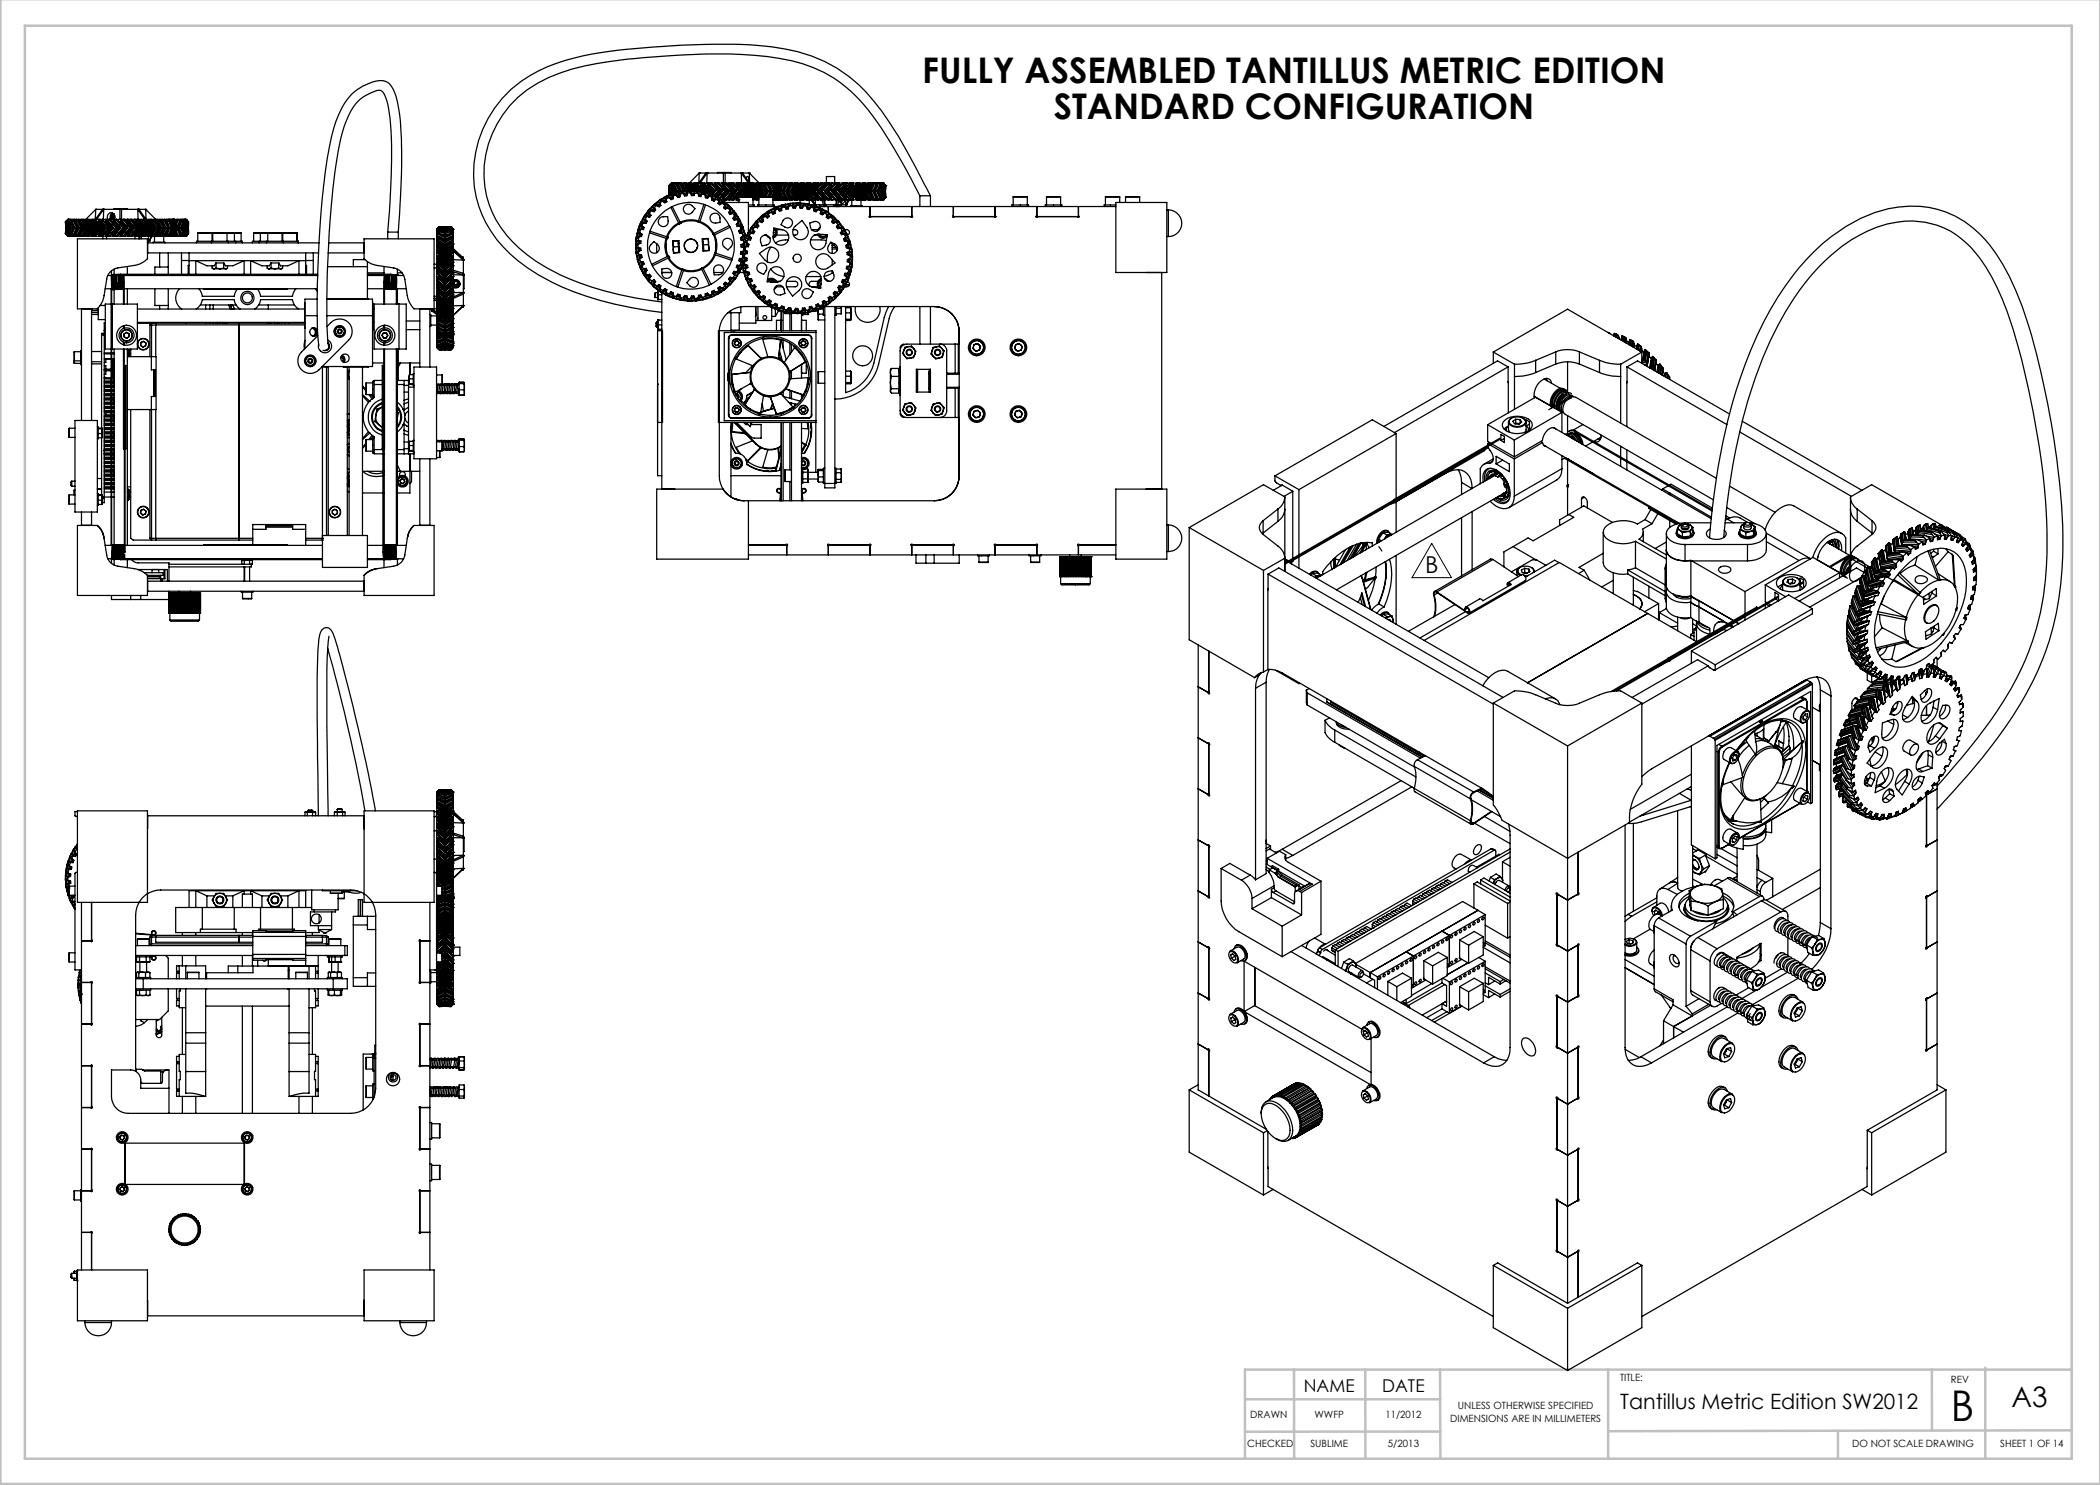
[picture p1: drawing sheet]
<svg xmlns="http://www.w3.org/2000/svg" width="420mm" height="297mm" viewBox="0 0 420 297" stroke-linecap="round" stroke-linejoin="round" font-family="sans-serif">
<defs><g id="words">
<text font-size="8.5" x="390.2" y="284.3">B</text>
<g font-size="7.1">
<text x="184.5" y="16.7">FULLY ASSEMBLED TANTILLUS METRIC EDITION</text>
<text x="210.8" y="23.7">STANDARD CONFIGURATION</text>
</g>
<text font-size="5.6" x="402.3" y="281.3">A3</text>
<text font-size="4.7" x="285" y="114.5">B</text>
<text font-size="4.2" x="324.1" y="281.9">Tantillus Metric Edition SW2012</text>
<g font-size="3.5">
<text x="260.8" y="278.3">NAME</text>
<text x="276.5" y="278.3">DATE</text>
</g>
<g font-size="2">
<text x="291.6" y="281.8">UNLESS OTHERWISE SPECIFIED</text>
<text x="324" y="276.2">TITLE:</text>
<text x="390.2" y="276.6">REV</text>
<text x="250" y="283.6">DRAWN</text>
<text x="262.9" y="283.6">WWFP</text>
<text x="277.1" y="283.6">11/2012</text>
<text x="290" y="284.3">DIMENSIONS ARE IN MILLIMETERS</text>
<text x="249.5" y="289.5">CHECKED</text>
<text x="262.1" y="289.5">SUBLIME</text>
<text x="277.6" y="289.5">5/2013</text>
<text x="370.4" y="289.5">DO NOT SCALE DRAWING</text>
<text x="400.1" y="289.5">SHEET 1 OF 14</text>
</g>
</g></defs>
<path d="M286.3 108.7l4 6.8h-7.9z" fill="none" stroke="#000" stroke-width=".2"/>
<g fill="none" stroke="#c0c0c0" stroke-width=".5">
<path d="M.1 -.1v296.9h419.9M5 5.1h409.3v286.6h-409.3zM249 279.9h39M258.8 273.9v17.8M273.1 273.9v17.8M288 273.9l.1 17.8M321.6 273.9v17.8M386.4 273.9v12.2M397.1 273.5v18.2M414.3 273.9h-165.3v17.8M288 286.3h-39M367.6 286.2v5.5"/>
<path d="M414.3 286.1l-92.7 .1"/>
</g>
<g fill="none" stroke="#000" stroke-width=".25">
<path d="M132.3 39.8l-.4 .2M132.8 39.5l.2 .1M132.8 39.5l-.9 .5M133 39.6l.2 .2M133 39.6l-.9 .5M133.2 39.9l-.6 .3M133.2 39.3v.1M133.2 39.8v.1M133.2 39.9l.1 .2M133.4 39.4l-.3-.1-.3 .2M133.4 39.4l.5 .1M133.7 39.1l-.5 .2"/>
<path d="M133.8 37.1v1.2M133.8 37.1h.1M133.8 38v.6M133.8 38.3v.7M133.8 38.3h.1M133.8 38.3h.3M133.9 37.1l.2 1.2M133.9 37.1h.1M133.9 39.5l-.7 .3M133.9 39.5h.1M133.9 39.5l.2 .2M134.1 38.3h.1"/>
<path d="M134.1 36.8l-.3 .3M134.1 38.3l-.2 .6M134.1 36.9l.2 1.4-.1 .5M134.1 36.9l-.2 .2M134.1 38.3h.4M134.1 38.3l-.1 .6M134.2 37.1l.3 1.2M134.2 37.1h.1M134.2 38.8l.2 .2M134.2 38.8l.3-.1 .3 .1M134.2 38.8l-1 .5M134.3 37.1l.3 1.2"/>
<path d="M134.3 36.6l-.4 .5M134.3 36.6h.1M134.3 36.6l-.5 .5M134.4 36.6l-.3 .3M134.4 39l.2 .2M134.4 39l-1 .4M134.4 36.6h.1M134.4 36.6v.1M134.4 36.9l.4 1.4-.1 .4M134.4 36.9l-.1 .2M134.5 38.3h.1M134.5 38.3l-.2 .5"/>
<path d="M134.5 36.6l-.3 .5M134.5 36.6h.2M134.6 39.5l.1 .3-.4 .1-.2-.2M134.6 39.3l-.7 .2M134.6 38.3h.6M134.6 38.3l-.2 .4M134.6 39.2v.3M134.6 39.5l-.5 .2M134.7 36.6l-.3 .3M134.7 36.6h.2M134.7 37.1l.4 1.2M134.7 37.1h.1"/>
<path d="M134.7 36.6l.1 .3M134.7 38.7v.1M134.8 36.9l-.1 .2M134.8 37.1l.5 1.2M134.8 38.8l.5 .2M134.9 36.6l-.1 .3M134.9 36.6h.2M134.9 36.9l-.1 .2M134.9 36.9l.6 1.4-.1 .1M135.1 38.6l-.4 .1M135.1 38.3h.2M135.1 36.6l-.2 .3"/>
<path d="M135.1 36.6h.4M135.1 38.3l-.1 .3M135.2 36.6l.6 1.7M135.3 39l-.7 .2M135.3 39l.1 .3M135.3 38.3h.7M135.3 38.3l-.1 .2M135.4 37.1l.6 1.2M135.4 37.1h.1M135.4 39.3l.1 .2M135.5 36.6l-.1 .5M135.5 36.6h.3"/>
<path d="M135.5 39.5h.1M135.5 37.1l.6 1.2M135.7 36.9l-.2 .2M135.7 36.9l.6 1.4M135.7 38.4l.1 .2M135.7 38.4l.3-.1 .7 .4M135.7 38.4l-1 .3M135.8 36.6l-.1 .3M135.8 38.6l.2 .2M135.8 38.6l-1 .2M135.8 36.6h.4M135.9 36.6l.8 1.7"/>
<path d="M136 38.3h.1M136 39.1v.3l-.5 .1M136 39.1l-.6 .2M136 38.8l-.7 .2M136 38.8h.1M136 38.8v.3M136.1 38.3h.1M136.1 38.3v.1M136.1 36.6l.1 .3M136.2 38.3l-.1 .1M136.2 36.6l.1 .5M136.2 36.6h.5"/>
<path d="M136.3 37.1l.6 1.1-.1-.2M136.3 37.1h.2M136.5 37.1l.6 1.1M136.6 36.9l-.1 .2M136.6 36.9l.7 1.2M136.6 38.2l-.4 .1M136.7 36.6l-.1 .3M136.7 38.7l-.7 .1M136.7 38.7l.2 .5h.5v-.3M136.7 36.6h.5M136.7 38.7h.1M136.7 36.6l1 1.6v-.1"/>
<path d="M137 36.6l.8 1.5M137.2 36.6l.1 .5M137.2 36.6h.5M137.2 38.1l.1 .2M137.2 38.1l.6 .2M137.2 38.1l-1 .2M137.3 37.1l.7 1M137.3 37.1h.2M137.3 38.3l.2 .3M137.3 38.3l-1 .2M137.4 38.9l-.6 .1M137.4 38.6l-.7 .1"/>
<path d="M137.4 38.6v.3M137.4 38.6h.1M137.5 37.1l.7 1M137.6 36.9l-.1 .2M137.6 36.9l.8 1.2M137.7 36.6l-.1 .3M137.7 36.6h.4M137.7 36.6l1 1.5M137.7 38.1h1M137.7 38.1h.3M137.8 38.3l.4 .3M137.8 38.3h1"/>
<path d="M138 36.6l1 1.5M138 38.1h.1M138.1 36.6l1.1 1.6M138.1 36.6h.2M138.2 38.6h-.7M138.2 38.6l.7 .1M138.2 38.6h.1M138.2 38.6l.1 .3M138.3 38.9v.2h.5v-.2M138.3 38.9h.5M138.3 36.6l.2 .5M138.3 36.6h.6"/>
<path d="M138.5 37.1l.8 1.1M138.5 37.1h.2M138.7 37.1l.9 1.1M138.7 38.1l.1 .2M138.7 38.1h.4l.5 .6M138.8 36.9l-.1 .2M138.8 36.9l1 1.4M138.8 38.3l.1 .3M138.9 36.6l-.1 .3M138.9 36.6h.4M138.9 36.6l1.2 1.7M138.9 38.6l.7 .1"/>
<path d="M138.9 38.6v.1M138.9 38.7l-.1 .2M139.1 36.6l1.2 1.7M139.2 38.2l1.1 .1M139.2 38.2h.5M139.2 38.2h.1M139.3 36.6l1.1 1.7M139.3 36.6h.2M139.3 38.4l1 .1M139.5 36.6l.2 .3M139.5 36.6h.6M139.6 38.7l.8 .1"/>
<path d="M139.6 38.7h.1M139.7 36.9l1.1 1.4M139.7 36.9l.1 .2M139.7 38.7v.3M139.7 39l.6 .1M139.8 37.1l1 1.2M139.8 37.1h.3M139.8 34.6h1.4M139.8 34.6h.1M139.8 34.6v2l1.4-2M139.8 34.6l-1.9 2M140.1 37.1l1 1.2"/>
<path d="M140.1 36.9v.2M140.1 36.9l1.2 1.4-.2 .2M140.1 36.6v.3M140.1 36.6h.4M140.2 36.6l1.3 1.7-.2 .2M140.3 38.3v.2M140.3 38.3h.3l.2 .3M140.3 36.6l1.3 1.7-.2 .3M140.3 38.5l.1 .3M140.4 38.8l-.2 .5-.5-.1v-.2M140.4 38.8l.7 .2M140.4 38.8h.1"/>
<path d="M140.5 36.6l1.2 1.7M140.5 36.6h.3M140.8 38.4l1 .3M140.8 38.4l.4 .1M140.8 38.3h.1M140.8 38.3l-.1 .1 .1-.1M140.8 38.4l-.1 .1M140.8 38.3h.3M140.8 38.6l.3 .4M140.8 38.6l1 .3M140.8 36.6l.2 .3M140.8 36.6h.7"/>
<path d="M140.9 36.8l1.3 1.5M140.9 36.8h.1M141 36.9l1.2 1.4-.3 .4M141 36.9l.3 .2M141.1 39v.5l.4 .2 .3-.4M141.1 39l.7 .3M141.1 38.3h.6M141.1 38.3l-.2 .1M141.1 39.3l.5 .2M141.2 34.6h.2M141.3 37.1l1 1.2M141.3 37.1h.2"/>
<path d="M141.3 34.6h.1M141.4 34.6h.1M141.4 34.6h3.3M141.4 34.6l-1.4 2M141.4 34.6v2M141.5 36.6l1.4 1.7-.6 .6M141.5 36.6v.3M141.5 36.6h.1M141.5 36.6h.3M141.5 37.1l1.1 1.2M141.5 36.9v.2M141.5 36.9l1.2 1.4-.6 .6h.1"/>
<path d="M141.7 36.6l1.3 1.7-.5 .7M141.7 38.3l-.2 .3M141.8 36.6l1.3 1.7M141.8 36.6h.4M141.8 38.9v.3M141.8 38.7v.2M141.8 38.7l.3 .1 .1 .3M141.8 37.8l.4 .5M141.8 37.8h.1M141.8 39.2l.7 .3M141.8 39.2v.1M142.2 38.3h.1"/>
<path d="M142.2 38.3l-.4 .4M142.2 36.6l1.4 1.7M142.2 36.6h.1M142.2 36.6l.3 .3M142.2 36.6h.7M142.2 39.1l.3 .4M142.2 39.1l1 .4M142.2 38.9l1 .4M142.2 38.9l.3 .1M142.3 38.3h.3M142.3 38.3l-.4 .4M142.4 39.8l.5 .2"/>
<path d="M142.5 39.5l-.1 .5 .4 .2 .1-.2M142.5 39.5l.6 .4M142.5 39.5h.1M142.5 36.9l1.2 1.4-.8 .9M142.5 36.9l.2 .2M142.5 39h.1M142.6 38.3h.5M142.6 38.3l-.5 .5M142.7 37.1l1.1 1.2M142.7 37.1h.3M142.9 36.6l.1 .3M142.9 36.6h.3"/>
<path d="M142.9 36.6l1.5 1.7-1 1.1M143 36.9v.2M143 36.9l1.2 1.4-.9 1M143 37.1l1.1 1.2M143.1 36.6l1.3 1.7-.9 1.1M143.1 38.3l-.6 .7M143.1 37.7l.4 .6M143.1 38.8h.1M143.1 37.7h.1M143.2 36.6l1.3 1.7M143.2 36.6h.4M143.2 39.8l.6 .4"/>
<path d="M143.2 39.5v.3M143.2 39.8l-.3 .2M143.2 39.3v.2M143.2 39.3l.2 .1M143.4 39.4l.2 .4M143.5 34.6v-.1h2.7v.1M143.5 38.3h.3M143.5 38.3l-.4 .5M143.6 39.8l.9 .5M143.6 36.6l1.4 1.7-1.1 1.3 1.1-1.3M143.6 36.6l1.4 1.7M143.6 36.6h.1"/>
<path d="M143.6 39.8l.2 .4M143.6 38.3l-.7 .9M143.7 36.6l1.4 1.7-1.2 1.4M143.7 39.5l.8 .6M143.7 39.5l.2 .2M143.7 39.5l-.2 .1M143.7 36.6l.3 .3M143.7 36.6h.7M143.8 38.3h.3M143.8 38.3l-.8 .9M143.9 39.7l.1 .1M144 36.9l1.2 1.4-1.2 1.4 .3-.2"/>
<path d="M144 36.9l.3 .2M144.1 38.3l-.9 1M144.1 38.3h.4M144.3 37.1l1 1.2M144.3 39.5h.3M144.3 37.1h.3M144.4 36.6l.1 .3M144.4 36.6l1.4 1.7-1.4 1.7M144.4 36.6h.1M144.4 40h.1M144.5 36.9l.1 .2M144.5 36.9l1.2 1.4-1.2 1.4"/>
<path d="M144.5 39.7l-.1 .3M144.5 36.6l1.4 1.7M144.5 38.3l-1 1.2M144.5 40h.5M144.5 36.6h.5M144.6 37.1l1 1.2M144.6 39.5l-.1 .2M144.7 34.6h.3M144.7 34.6v2M144.9 34.6h.1M145 38.3h.3M145 36.6l1.3 1.7"/>
<path d="M145 36.6h.1M145 40h.1M145 34.6l.1 2 1.3 1.7-1.3 1.7M145 34.6h3.3M145.1 40h.7M145.1 36.6l.4 .3M145.1 36.6h.7M145.1 36.6l1.4 1.7-1.4 1.7M145.1 36.6h.1M145.1 40h.1M145.3 38.3l-1 1.2M145.3 38.3h.3"/>
<path d="M145.5 36.9l1.2 1.4-1.2 1.4M145.5 36.9l.3 .2M145.5 39.7l-.4 .3M145.6 38.3l-1 1.2M145.6 38.3h.3M145.8 37.1l1.1 1.2M145.8 39.5l-.3 .2M145.8 39.5h.3M145.8 37.1h.3M145.8 36.6l.2 .3M145.8 36.6h.1M145.8 40h.1"/>
<path d="M145.9 36.6l1.3 1.7-1.3 1.7M145.9 38.3l-1.4 1.7M145.9 38.3h.1M145.9 36.6l1.4 1.7M145.9 36.6l.7 .8M145.9 40h.5M145.9 36.6h.5M146 39.7l-.2 .3M146 36.9l.1 .2M146 36.9l1.2 1.4-1.2 1.4M146.1 39.5l-.1 .2M146.1 37.1l1 1.2"/>
<path d="M146.3 38.3l-1.3 1.7M146.3 38.3h.6M146.4 36.6l1.3 1.7M146.4 36.6h.2M146.4 40h.2M146.5 36.6l1.3 1.7-1.3 1.7M146.6 39.2h.1M146.6 37.4h.1M146.6 36.6l1.4 1.7-1.4 1.7M146.6 39.2l-.7 .8M146.6 40h.7M146.6 36.6l.4 .3"/>
<path d="M146.6 36.6h.7M146.9 38.3l-1.1 1.2M146.9 38.3h.2M147 36.9l1.2 1.4-1.2 1.4M147 36.9l.4 .2M147 39.7l-.4 .3M147.1 38.3l-1 1.2M147.1 38.3h.2M147.3 38.3l-1.4 1.7M147.3 36.6l.2 .3M147.3 40h.1M147.3 36.6l1.4 1.7"/>
<path d="M147.3 36.6h.1M147.3 40h.5M147.3 36.6h.5M147.3 36.6l.6 .8M147.4 37.1l.9 1.2M147.4 39.5l-.4 .2M147.4 37.1h.2M147.4 39.5h.2M147.5 39.7l-.2 .3M147.5 36.9l.1 .2M147.5 36.9l1.2 1.4M147.6 37.1l1 1.2"/>
<path d="M147.6 39.5l-.1 .2M147.7 40v.5M147.7 38.3l-1.3 1.7M147.7 38.3h.6M147.7 39.4l-.2 .3M147.8 40h.1M147.8 36.6l1.2 1.7M147.8 39.4h2.8M147.8 39.4v1.1M147.8 36.6h.3M147.8 39.4l-.5 .6M147.8 39.3v.1"/>
<path d="M147.8 39.3h2.7M147.9 36.6l1.3 1.7-.8 1M147.9 39.2l-.1 .1M147.9 39.2h.1M147.9 37.4h.1M148 36.6l1.3 1.7-.8 1M148.1 36.6l.4 .3M148.1 36.6h.6M148.3 34.6h.1M148.3 34.6h.2M148.3 34.6v2M148.3 34.6l1.4 2"/>
<path d="M148.3 38.3l-.9 1.2M148.3 38.3h.3M148.4 34.6h.1M148.5 36.9l1.1 1.4-.8 1M148.5 36.9l.3 .2M148.5 34.6h1.4M148.5 34.6l1.4 2v-2M148.6 38.3l-1 1.2M148.7 38.3l-.9 1M148.7 38.3h.1M148.7 36.6l.2 .3M148.7 36.6h.4"/>
<path d="M148.7 36.6l.1 .1M148.8 37.1l1 1.2M148.8 37.1h.3M148.9 36.9l.2 .2M148.9 36.9l1.1 1.4M149 38.3l-.8 1M149 38.3h.8M149.1 37.1l.9 1.2M149.1 36.6l1.1 1.7M149.1 36.6h.3M149.2 36.6l1.2 1.7-.7 1M149.2 35.6l.1-.2 .3-.1 .2 1.1"/>
<path d="M149.4 36.6l1.2 1.7-.7 1M149.4 36.6l.5 .3M149.4 36.6h.1M149.4 36.6h.6M149.8 38.3l-.9 1M149.8 38.3h.2M149.9 36.9l1 1.4-.8 1M149.9 36.9l.3 .2M149.9 34.6h.1M149.9 34.6l1.9 2M150 38.3l-.8 1M150 38.3h.1"/>
<path d="M150 36.6l.5 .5M150 36.6h.3M150.2 37.1l.9 1.2M150.2 37.1h.3M150.2 38.3l-.7 1M150.2 38.3h.9M150.3 36.6l1.1 1.7M150.3 36.6h.4M150.5 37.1l.8 1.2M150.5 36.6l1.1 1.7-1 1.5M150.5 39.3l.1 .1M150.6 39.4v1.6"/>
<path d="M150.6 40h.1M150.7 36.6l1.1 1.7-1.1 1.7M150.7 36.6l.5 .3M150.7 40h.6M150.7 36.6h.6M151.1 38.3l-.8 1M151.1 38.3h.2M151.2 36.9l.9 1.4-.9 1.4M151.2 39.7l-.5 .3M151.2 36.9l.3 .2M151.3 36.6l.4 .5M151.3 40h.1"/>
<path d="M151.3 36.6h.1M151.3 38.3l-.7 1M151.4 38.3l-.8 1.2M151.4 38.3h.9M151.4 36.6h.5M151.4 40h.4M151.4 36.6l.2 .4M151.5 39.5l-.3 .2M151.5 37.1l.8 1.2M151.5 39.5h.2l-.4 .5M151.5 37.1h.2M151.6 36.6l1 1.7-.6 1"/>
<path d="M151.7 39.6l-.3 .4M151.7 37.1l.8 1.2M151.8 39.4h2.8M151.8 39.4v1.6M151.8 39.7l-.2 .3M151.8 39.3l2.8 .1M151.8 39.3v.1M151.8 36.6l1 1.7-.6 1M151.9 36.6l.4 .3M151.9 36.6h.5l.5 .5M151.9 36.6h.1M152.3 38.3l-.8 1.2"/>
<path d="M152.3 38.3h.2M152.3 36.9l.8 1.4-.6 1M152.3 36.9l.4 .2M152.4 36.6h.5M152.5 38.3l-.7 1M152.5 38.3h.9M152.6 36.6l.3 .6M152.7 37.1l.7 1.2M152.7 37.1h.2M152.9 37.1l.7 1.2M152.9 36.6l.8 1.7-.5 1M152.9 36.6h.1"/>
<path d="M152.9 36.6l.5 .3M152.9 36.6h.5M153.4 36.9l.7 1.4-.6 1M153.4 36.6l.4 .5M153.4 36.9l.3 .2M153.4 36.6h.4M153.4 38.3l-.6 1M153.4 38.3h.2M153.5 36.6l.1 .2M153.5 36.6h.1M153.6 38.3l-.6 1M153.6 38.3h.7"/>
<path d="M153.7 37.1h.1M153.7 37.1l.6 1.2M153.7 36.6l.7 1.6M153.8 36.6l.4 .3M153.8 36.6h.3M153.8 37.1l.6 1.2M154.1 36.6l.6 .5M154.1 36.6h.4M154.2 36.6v.1M154.2 36.6h.1M154.2 36.9l.6 1.4-.5 1M154.2 36.9l.3 .2"/>
<path d="M154.3 38.3l-.5 1M154.3 38.3h.1M154.4 38.3l-.4 1M154.4 38.3l-.5 1M154.4 38.3h.6M154.4 36.6l.2 .4M154.5 36.6l.4 .3M154.5 36.6h.2M154.5 36.6h.1M154.5 37.1h.2M154.5 37.1l.5 1.2M154.6 40h.1"/>
<path d="M154.6 39.4v1.6M154.6 39.5h.1M154.7 37.1l.4 1.2M154.7 39.5h-.1M154.7 36.6l.6 .5M154.7 36.6h.3M154.7 40h.3M154.9 36.9l.3 .9M154.9 39.7l-.3 .2M154.9 36.9l.3 .2M154.9 36.6l.1 .3M155 38.3l-.4 1"/>
<path d="M155 38.3h.1M155 36.6l.3 .3M155 36.6h.2M155 40h.2M155 36.6h.1M155 39.7l-.1 .3M155.1 38.3l.1 1.2M155.1 38.3l-.4 1.2M155.1 38.3l.2 1.2M155.1 38.3h.2M155.2 39.6l.3 .4M155.2 36.6l.2 .2 .1-.2"/>
<path d="M155.2 38.8l-.3 .9M155.2 36.6h.1M155.2 40h.1M155.2 39.5l.1 .2M155.2 37.1h.1M155.2 39.5l-.3 .2M155.2 39.5h.1M155.2 37.1v.1M155.2 39.5l.6 .5M155.2 37.1l-.1 1.2M155.2 39.3v.2M155.3 39.5l-.6 .5"/>
<path d="M155.3 36.6v.1M155.3 39.5l.2 .2M155.3 37.1l-.2 1.2M155.3 39.7l.3 .3M155.3 36.9l-.1 .1M155.3 39.7l-.3 .3M155.3 36.6l.1 .1v-.1M155.3 40l.1-.1v.1M155.3 36.6h.1M155.3 40h.1M155.3 36.9v.1M155.3 39.5v.2"/>
<path d="M155.3 39.9v.1M155.3 38.3h.1M155.3 38.3l.3 1.2M155.3 38.3l.2 1.4M155.4 39.8l.1 .2M155.4 39.8l-.2 .2M155.4 38.3l.3 1.2M155.4 36.6h.1M155.4 40h.1M155.4 38.3h.4M155.5 39.9l-.1 .1M155.5 39.7l.4 .3"/>
<path d="M155.5 36.9l-.2 1.4M155.5 36.9l-.2 .2M155.5 40h.1M155.5 36.6l-.3 .4M155.5 36.6h.1M155.6 39.5l.5 .5M155.6 39.5h.1M155.6 37.1h.1M155.6 37.1l-.3 1.2M155.6 36.6l-.3 .3M155.6 40h.1M155.6 36.6h.2"/>
<path d="M155.6 40h.2M155.6 36.6v.1M155.6 39.9v.1M155.7 39.5l.3 .2M155.7 37.1l-.3 1.2M155.8 40h.1M155.8 36.6l-.6 .5M155.8 36.6h.1M155.8 38.3h.1M155.8 38.3l.4 1.2M155.9 38.3l.5 1.2M155.9 38.3h.6"/>
<path d="M155.9 39.7l.1 .3M155.9 36.6l-.4 .3M155.9 40h.1M155.9 36.6h.2M155.9 40h.2M156 36.6l-.1 .2M156 39.7l.4 .3M156 36.9a2.7 2.7 0 0 0 0 2.8M156 36.9l-.3 .2M156.1 40h.1M156.1 36.6h.1M156.1 40h.3"/>
<path d="M156.1 36.6l-.5 .5M156.1 36.6h.3M156.2 39.5l.5 .5M156.2 39.5h.2M156.2 37.1h.2M156.2 37.1l-.4 1.2M156.3 39.6l.2 .4M156.4 39.5l.3 .2M156.4 37.1l-.5 1.2M156.4 36.6l-.4 .3M156.4 40h.1M156.4 36.6h.3"/>
<path d="M156.4 40h.3M156.5 38.3h.1M156.5 38.3l.5 1.2M156.5 36.6l-.2 .4M156.6 38.6l.5 1.4M156.6 38.3l.6 1.2M156.6 38.3h.7M156.7 39.7l.4 .3M156.7 36.9l-.3 .2M156.7 36.9l-.6 1.4 .6 1.4M156.7 36.6h.1M156.7 40h.1"/>
<path d="M156.7 40h.4M156.7 36.6l-.5 .5M156.7 36.6h.4M157 39.5l.5 .5M157 39.5h.2M157 37.1h.2M157 37.1l-.5 1.2M157.1 36.6l-.4 .3M157.1 36.6h.4M157.1 40h.4M157.1 36.6l-.5 1.4M157.2 39.5l.3 .2"/>
<path d="M157.2 37.1l-.6 1.2M157.3 38.3h.1M157.3 38.3l.7 1.2M157.3 39.8l.1 .2M157.4 36.6l-.1 .2M157.4 36.6h.1M157.4 40h.1M157.4 38.3l.8 1.2M157.4 38.3h.9M157.5 39.7l.4 .3M157.5 40h.4M157.5 36.9l-.3 .2"/>
<path d="M157.5 36.6l-.5 .5M157.5 36.6h.4M157.5 36.9l-.7 1.4 .7 1.4M157.9 36.6l-.4 .3M157.9 36.6h.5M157.9 40h.5M158 39.5l.5 .5M158 39.5h.2M158 37.1h.2M158 37.1l-.7 1.2M158 36.6l-.8 1.7 .8 1.7M158 39.5l.2 .5"/>
<path d="M158.2 39.5l.3 .2M158.2 37.1l-.8 1.2M158.2 36.6l-.2 .5M158.2 36.6h.1M158.2 40h.1M158.3 38.3l.9 1.7M158.3 38.3h.2M158.3 38.3l.8 1.2M158.5 40h.5M158.5 36.6l-.5 .5M158.5 36.6h.5M158.5 38.3l.8 1.2"/>
<path d="M158.5 39.7l.5 .3M158.5 36.9l-.3 .2M158.5 36.9l-.8 1.4 .8 1.4M158.5 38.3h1M159 36.6l-.5 .3M159 36.6h.4M159 40h.4M159 36.6l-1 1.7 1 1.7M159.1 39.5l.4 .5M159.1 39.5h.2M159.1 37.1h.2M159.1 37.1l-.8 1.2"/>
<path d="M159.2 36.6l-.9 1.7M159.2 40h.1M159.2 39.6l.2 .4M159.3 39.5l.4 .2M159.3 37.1l-.8 1.2M159.4 36.6h.1M159.4 40h.1M159.4 36.6l-.2 .3M159.5 38.3h.2M159.5 38.3l.8 1.2M159.5 38.3l1 1.7M159.5 40h.6"/>
<path d="M159.5 36.6l-.4 .5M159.5 36.6h.6M159.7 39.7l.4 .3M159.7 36.9l-.4 .2M159.7 36.9l-1 1.4 1 1.4M159.7 38.3l.9 1.2M159.7 38.3h.8M160 40v.6M160.1 36.6l-.4 .3M160.1 36.6l-1.1 1.7 1.1 1.7M160.1 40h.1M160.1 36.6h.1"/>
<path d="M160.1 36.6h.4M160.1 40h.4M160.3 39.5l.5 .5M160.3 39.5h.3M160.3 37.1h.3M160.3 37.1l-.8 1.2M160.3 36.6l-1.1 1.7 1.1 1.7M160.5 36.6l-1 1.7M160.5 36.6h.3M160.5 40h.3M160.5 38.3l1.2 1.7M160.6 39.5l.3 .2"/>
<path d="M160.6 37.1l-.9 1.2M160.8 38.3h.2M160.8 38.3l.9 1.2M160.8 40h.6M160.9 38.4l1 1.3M160.9 38.2h.1M160.9 38.4h.1M160.9 39.7l.5 .3M160.9 36.9l-.3 .2M160.9 36.9l-1 1.4 1 1.4M161 38.3l1 1.2M161 38.3h.8"/>
<path d="M161.4 36.6l-.5 .3M161.4 36.6h-.3a.69 .69 0 0 0-.8 .5M161.4 36.6l-1.2 1.7 1.2 1.7M161.4 40h.1M161.4 36.6h.1M161.4 36.6h.3M161.4 40h.3M161.6 36.6l-1.2 1.7 1.2 1.7M161.7 39.5l.2 .2M161.7 39.5h.3M161.7 37.1h.3M161.7 37.1l-.9 1.2"/>
<path d="M161.7 36.6l-1.2 1.7M161.7 36.6h.4M161.7 40h.4M161.8 38.3l1.3 1.7M161.9 39.7l.2 .3M161.9 36.9l-.2 .2M161.9 36.9l-1 1.3M161.9 40v.8M162 39.5l.3 .2M162 37.1l-1 1.2M162.1 40h.6M162.1 36.6l-.2 .3"/>
<path d="M162.1 36.6h.6M162.1 38.3l1.2 1.4M162.2 38.3h.2M162.2 38.3l1 1.2M162.2 38.3l1.3 1.7M162.2 38.2h.1M162.2 38.3h.1M162.2 40l.5 .7 .1 .3h.1M162.3 40l.6 1M162.3 36.9l-1.1 1.4 1.1 1.4M162.3 36.9l-.3 .2M162.3 39.7l.4 .3"/>
<path d="M162.4 40l.7 1M162.4 38.3l1 1.2M162.4 38.3h.7M162.7 36.6l-.4 .3M162.7 36.6h.4M162.7 40h.4M162.8 36.6l-1.3 1.7 1.3 1.7M162.9 36.6l-1.3 1.7 1.3 1.7M163.1 36.6l-1.3 1.7M163.1 36.6h.4M163.1 40h.4M163.1 39.4l.4 .6"/>
<path d="M163.1 40v1M163.1 39.4h.1M163.1 37.1h.1M163.1 38.3l1.3 1.7M163.2 39.5h.2M163.2 37.1l-1 1.2M163.2 37.1h.2M163.2 39.5l.1 .2M163.3 36.9l-1.2 1.4M163.3 36.9l-.1 .2M163.3 39.7l.2 .3M163.4 37.1l-1 1.2"/>
<path d="M163.4 39.5l.4 .2M163.5 40h.7M163.5 36.6l-.2 .3M163.5 36.6h.7M163.5 36.6l-1.3 1.6M163.5 36.6h.1M163.5 40h.1M163.5 36.6l-.4 .5M163.5 38.3l1.4 1.7M163.5 38.3h.1M163.6 38.3l1.2 1.4M163.6 38.3h.3"/>
<path d="M163.6 38.3l1.1 1.2M163.8 36.9l-.4 .2M163.8 36.9l-1.2 1.4 1.2 1.4M163.8 39.7l.4 .3M163.9 38.3l1.1 1.2M163.9 38.3h.5M164.2 36.6l-1.4 1.7 1.4 1.7M164.2 40h.1M164.2 36.6l-.4 .3M164.2 36.6h.1M164.2 36.6h.2M164.2 40h.2"/>
<path d="M164.3 36.6l-1.3 1.7 1.3 1.7M164.4 39.3l.5 .7M164.4 37.2h.1M164.4 39.3h.1M164.4 36.6l-1.3 1.7M164.4 36.6h.5M164.4 40h.5M164.4 40l.3 1M164.4 38.3l1.4 1.7M164.7 39.5h.3M164.7 37.1l-1.1 1.2M164.7 37.1h.3"/>
<path d="M164.7 39.5l.1 .2M164.7 40l.3 1M164.8 36.9l-1.2 1.4M164.8 36.9l-.1 .2M164.8 39.7l.1 .3M164.9 36.6h.1M164.9 40h.1M164.9 36.6l-.5 .6M164.9 36.6l-1.4 1.7M164.9 36.6l-.1 .3M164.9 40h.7M164.9 36.6h.7"/>
<path d="M164.9 38.3l1.4 1.7M164.9 38.3h.1M164.9 38.3h.3M165 37.1l-1.1 1.2M165 39.5l.3 .2M165 40v1M165.2 38.3h.3M165.2 38.3l1 1.2M165.3 36.9l-1.2 1.4 1.2 1.4M165.3 36.9l-.3 .2M165.3 39.7l.3 .3M165.3 36.6v-1.3h1.6v1.3"/>
<path d="M165.5 38.3l1 1.2M165.5 38.3h.3M165.6 36.6l-.3 .3M165.6 36.6h.2M165.6 40h.2M165.7 36.6l-1.4 1.7 1.4 1.7M165.7 36.6l-1.3 1.7 1.3 1.7M165.8 36.6l-1.4 1.7M165.8 36.6h.5M165.8 40h.5M165.8 38.3l1.4 1.7M166.2 39.5h.3"/>
<path d="M166.2 37.1l-1 1.2M166.2 37.1h.3M166.2 39.5l.1 .2M166.3 36.9l-1.2 1.4 1.2 1.4M166.3 36.9l-.1 .2M166.3 39.7l.1 .3M166.3 36.6l-1.4 1.7M166.3 36.6h.1M166.3 40h.1M166.3 38.3l1.3 1.7M166.3 38.3h.4M166.4 36.6l-1.4 1.7 1.4 1.7"/>
<path d="M166.4 36.6l-.1 .3M166.4 36.6h.1M166.4 40h.1M166.4 40h.7M166.4 36.6h.7M166.5 37.1l-1 1.2M166.5 39.5l.3 .2M166.7 38.3h.3M166.7 38.3l1 1.2M166.8 36.9l-1.2 1.4 1.2 1.4M166.8 36.9l-.3 .2M166.8 39.7l.3 .3"/>
<path d="M167 38.3l1 1.2M167 38.3h.3M167.1 36.6l-1.4 1.7 1.4 1.7M167.1 40h.1M167.1 36.6l-.3 .3M167.1 36.6h.1M167.2 38.3l1.4 1.7M167.2 36.6l-1.4 1.7 1.4 1.7M167.2 36.6l-1.4 1.7M167.2 36.6h.1M167.2 40h.1M167.2 36.6h.4"/>
<path d="M167.2 40h.4M167.3 38.3l.5 .7M167.3 40l-.1 1M167.5 40l-.3 1M167.6 36.6l-1.3 1.7M167.6 36.6h.3M167.6 40h.3M167.7 38.3l1.3 1.7M167.7 38.3h.5M167.7 39.5h.3M167.7 37.1l-1 1.2M167.7 37.1h.3"/>
<path d="M167.7 39.5l.1 .2M167.7 36.6l-1.3 1.7 1.3 1.7M167.8 36.9l-1.2 1.4 1.2 1.4M167.8 36.9l-.1 .2M167.8 39.7l.1 .3M167.8 37.6l-.5 .7M167.8 40l-.3 1M167.8 37.6h.1M167.8 39h.1M167.9 36.6l-1.5 1.7 1.5 1.7M167.9 36.6l-.1 .3M167.9 40h.7"/>
<path d="M167.9 36.6h.7M167.9 39.9a.57 .57 0 0 0 .5 .8 .57 .57 0 0 0 .5-.7M168 37.1l-1 1.2M168 39.5l.3 .2M168.2 40v.1M168.2 38.3h.3M168.2 38.3l1.1 1.2M168.3 36.9l-1.2 1.4 1.2 1.4M168.3 36.9l-.3 .2M168.3 39.7l.3 .3M168.3 40l-.2 .5M168.5 40l-.3 .6"/>
<path d="M168.5 38.3l1 1.2M168.5 38.3h.1M168.6 40h.1M168.6 36.6l-1.4 1.7M168.6 36.6l-.3 .3M168.6 36.6h.1M168.6 36.6h.4M168.6 40h.4M168.6 38.3l1.4 1.7M168.6 38.3h.1M168.6 38.3l.6 .6M169 36.6l-1.3 1.7"/>
<path d="M169 36.6h.3M169 40h.3M169.1 38.3l1.2 1.7M169.1 38.3h.6M169.1 36.6l-1.3 1.7 1.3 1.7M169.2 37.6l-.6 .7M169.2 40l-.1 1M169.2 38.9h.1M169.2 37.6h.1M169.3 39.5h.2M169.3 37.1l-1.1 1.2M169.3 37.1h.2"/>
<path d="M169.3 39.5v.2M169.3 36.9l-1.2 1.4 1.2 1.4M169.3 36.9v.2M169.3 39.7v.3M169.3 36.6l-1.4 1.7 1.4 1.7M169.3 36.6v.3M169.3 36.6h.1M169.3 40h.1M169.3 40h.7M169.3 36.6h.7M169.5 37.1l-1 1.2M169.5 39.5l.2 .2"/>
<path d="M169.7 36.9l-1.1 1.4 1.1 1.4M169.7 36.9l-.2 .2M169.7 39.7l.3 .3M169.7 38.3h.3M169.7 38.3l1 1.2M169.8 40l-.7 1M169.9 40l-.7 1M170 40h.1M170 36.6l-1.4 1.7M170 36.6l-.3 .3M170 36.6h.1M170 36.6h.3"/>
<path d="M170 40h.3M170 38.3l1 1.2M170 38.3h.1M170 38.3l1.1 1.4M170.3 36.6l-1.2 1.7M170.3 36.6h.4M170.3 40h.4M170.4 38.3l1.2 1.7M170.4 40v1.2M170.4 38.3h.7M170.5 36.6l-1.3 1.7 1.3 1.7M170.6 36.6l-1.3 1.7 1.3 1.7"/>
<path d="M170.7 36.9l-1.2 1.4 1.2 1.4M170.7 36.9v.2M170.7 36.6v.3M170.7 39.7v.3M170.7 36.6h.6M170.7 40h.6M170.7 39.5h.3M170.7 37.1l-1 1.2M170.7 37.1h.3M170.7 39.5v.2M171 37.1l-1 1.2M171 39.5l.1 .2"/>
<path d="M171.1 36.9l-.1 .2M171.1 36.9l-1.1 1.4M171.1 39.7l.2 .3M171.1 38.3l.9 1.2M171.1 38.3h.3M171.3 36.6l-.2 .3M171.3 36.6h.3M171.3 40h.3M171.4 38.3l.9 1.2M171.6 36.6l-1.2 1.7M171.6 36.6h.3M171.6 40h.3"/>
<path d="M171.6 38.3l1.1 1.7M171.6 38.3h.9M171.7 36.6l-1.2 1.7 1.2 1.7M171.9 36.6l-1.2 1.7 1.2 1.7M171.9 36.6l.1 .3M171.9 36.6h.6M171.9 40h.6M172 36.9l-1 1.4 1 1.4M172 36.9v.2M172 39.7l-.1 .3M172 39.5v.2M172 37.1l-.9 1.2"/>
<path d="M172 37.1h.3M172 39.5h.3M172.2 40v1.2M172.3 37.1l-.9 1.2M172.3 39.5l.2 .5M172.5 38.3l.8 1.2M172.5 38.3h.2M172.5 36.6l-.2 .5M172.5 36.6h.2M172.5 40h.2M172.7 38.3l.8 1.2M172.7 36.6l-1.1 1.7"/>
<path d="M172.7 36.6h.4M172.7 40h.4M172.7 38.3h.9M172.7 38.3l.1 .1M172.8 38.1l-.1 .2M172.9 36.6l-1.1 1.7 1.1 1.7M173.1 36.6l-1.1 1.7 1.1 1.7M173.1 36.6l.1 .3M173.1 40h.5M173.1 36.6h.5M173.2 36.9l-.9 1.4 .9 1.4M173.2 36.9l.1 .2"/>
<path d="M173.2 39.7l-.1 .3M173.3 39.5l-.1 .2M173.3 37.1l-.8 1.2M173.3 39.5h.2M173.3 37.1h.2M173.5 37.1l-.8 1.2M173.5 39.5l.1 .5M173.6 36.6l-.1 .5M173.6 38.3l.8 1.2M173.6 38.3h.2M173.6 39.9l.1 .1M173.7 36.6h.5"/>
<path d="M173.7 40h.5M173.7 36.6l-.1 .1M173.8 38.3l.8 1.2M173.9 36.6l-1 1.7 1 1.7M173.9 38.3h.8M173.9 38.3l.3 .5M174.1 36.6l-1 1.7 1 1.7M174.2 36.6l.1 .3M174.2 36.6h.4M174.2 40h.4M174.2 36.6h.1M174.2 37.8l-.3 .5"/>
<path d="M174.3 36.9l-.9 1.4 .9 1.4M174.3 36.9l.1 .2M174.3 39.7l-.1 .3M174.4 37.1l-.8 1.2M174.4 39.5l-.1 .2M174.4 39.5h.2M174.4 37.1h.2M174.6 37.1l-.8 1.2M174.6 36.6v.5M174.6 39.5v.5M174.6 36.6h.4M174.6 40h.4"/>
<path d="M174.6 39.6l.1 .4M174.7 38.3l.6 1.2M174.7 38.3h.2M174.7 36.6l-.1 .3M174.9 38.3l.6 1.2M174.9 38.3h.7M175 36.6l-.8 1.7 .8 1.7M175 36.6l.2 .3M175 36.6h.4M175 40h.4M175.2 36.9l-.7 1.4 .7 1.4M175.2 36.9l.1 .2"/>
<path d="M175.2 39.7l-.2 .3M175.3 37.1l-.6 1.2M175.3 39.5l-.1 .2M175.3 39.5h.2M175.3 37.1h.2M175.4 36.6l.1 .5M175.4 36.6h.3M175.4 40h.3M175.4 39.9v.1M175.4 36.6v.1M175.5 37.1l-.6 1.2M175.5 39.5l-.1 .5"/>
<path d="M175.6 38.3l.5 1.2M175.6 38.3h.1M175.7 36.6l-.7 1.7 .7 1.7M175.7 36.6l.2 .3M175.7 38.3l.5 1.2M175.7 40h.3M175.7 36.6h.3M175.7 36.6h.1M175.7 38.3h.6M175.9 36.9l-.5 1.4 .5 1.4M175.9 39.7l-.2 .3M175.9 36.9l.2 .2"/>
<path d="M176 36.6l.1 .3M176 36.6h.2M176 40h.2M176.1 39.5l-.2 .2M176.1 37.1l-.5 1.2M176.1 37.1h.1M176.1 39.5h.1M176.1 39.6l.1 .4M176.1 36.9l.1 .2M176.2 37.1l-.5 1.2M176.2 39.5l-.2 .5M176.2 36.6l-.1 .3"/>
<path d="M176.2 36.6l.3 .3M176.2 36.6h.2M176.2 40h.2M176.2 36.6h.1M176.3 38.3l.3 1.2M176.3 38.3h.1M176.4 38.3l.3 1.2M176.4 38.3h.4M176.4 36.6l.3 .5M176.4 36.6h.2M176.4 40h.2M176.5 36.9l-.5 1.4 .5 1.4"/>
<path d="M176.5 39.7l-.3 .3M176.5 36.9l.1 .2M176.5 39.8v.2M176.5 36.6v.2M176.6 36.6l.2 .3M176.6 36.6h.1M176.6 40h.1M176.6 39.5l-.1 .2M176.6 37.1l-.3 1.2M176.6 37.1h.1M176.6 39.5h.1M176.6 36.6l.5 .5"/>
<path d="M176.7 36.6l.3 .3M176.7 36.6h.1M176.7 40h.1M176.7 36.6l.5 .5M176.7 37.1l-.3 1.2M176.7 39.5l-.3 .5M176.8 38.3l.2 1.2M176.8 38.3h.1M176.8 36.9a4.1 4.1 0 0 0 0 2.8M176.8 39.7l-.2 .3M176.8 36.9l.2 .2M176.8 38.3l.3 1.2"/>
<path d="M176.8 38.3h.3M176.8 38.2v.1M177 39.7l-.3 .3M177 36.9l.1 .2M177 36.9v.1M177 39.6v.1M177 39.5l-.2 .2M177 37.1l-.2 1.2M177 39.5h.1M177 37.1h.1M177.1 37.1l-.3 1.2M177.1 39.5l-.5 .5"/>
<path d="M177.1 38.3v1.2M177.1 38.3h.1M177.1 38.3l.1 1.2M177.1 39.5l-.1 .2M177.1 37.1v1.2M177.1 37.1h.1M177.2 37.1h.1M177.2 37.1l-.1 1.2M177.2 39.4v.1M177.2 39.5l-.5 .5M184 39.2l-.9-1.7a86.4 86.4 0 0 0-11.1-17.4 25.9 25.9 0 0 0-16-8.4 107.3 107.3 0 0 0-25.3-.3 91.1 91.1 0 0 0-16.2 2.4 24.4 24.4 0 0 0-13.9 9.1 19.6 19.6 0 0 0 3.2 26.7 41.8 41.8 0 0 0 17.1 8.6 77.4 77.4 0 0 0 11.5 2.2M184 39.2h2.1"/>
<path d="M184 39.2v2.1M186.1 39.2l-1.3-2.5a80.4 80.4 0 0 0-11.6-18.3 28.3 28.3 0 0 0-16.2-8.6 93.8 93.8 0 0 0-20.5-.8l-7.6 .6a70.1 70.1 0 0 0-18.1 3.2 23.1 23.1 0 0 0-15.6 26.6 23.7 23.7 0 0 0 10.3 14.2 53.6 53.6 0 0 0 20.8 7.9l6.1 1M186.1 39.2v2.1M202.6 39.4h2.9M202.6 39.4v1.6M205.5 39.4v1.6M209.3 39.4h2.8M209.3 39.4v1.6M212.1 39.4v1.6M221.1 39.4h2.8M221.1 39.4v1.6M223.9 39.4v1.1"/>
<path d="M225.1 39.4h2.8M225.1 39.4v1.1M227.9 39.4v1.1M13.1 44.4l.1 1.1M13.1 46.7l.2 .3M13.1 44.4h.1M13.1 46.7h.1M13.1 46.7l.5 .5M13.1 45.5h.3M13.2 45.5h.1M13.2 45.5l-.1 1.2M13.2 46.7h.1"/>
<path d="M13.2 44.4l.2 1.1M13.2 44.4h.1M13.2 46.7l.4 .5M13.3 44.4l.2 1.1M13.3 46.7l.2 .3M13.3 47l.3 .2M13.3 44.2l-.2 .2M13.3 44.2v.1M13.3 46.8v.2M13.4 45.3v.2M13.4 45.5v.4M13.4 45.5h.1"/>
<path d="M13.4 45.5l-.2 1.2M13.5 47l.2 .2M13.5 44.2a3.6 3.6 0 0 1 0 2.8M13.5 44.2l-.2 .2M13.5 45.5l-.2 1.2M13.5 45.5h.4M13.6 44.4l.3 1.1M13.6 44.4h.1M13.6 46.7h.1M13.6 46.7l.3 .5M13.6 43.9l-.3 .3M13.6 43.9l-.5 .5"/>
<path d="M13.6 43.9l-.4 .5M13.6 43.9h.1M13.6 47.2h.1M13.7 46.7l.1 .3M13.7 44.4l.3 1.1M13.7 43.9l-.2 .3M13.7 47.2h.2M13.7 43.9h.2M13.8 43.9v.1M13.8 47.1v.1M13.8 47l.3 .2M13.8 44.2l.5 1.3-.5 1.5"/>
<path d="M13.8 44.2l-.1 .2M13.9 47.2h.2M13.9 43.9l-.3 .5M13.9 43.9h.2M13.9 45.5h.1M13.9 45.5l-.3 1.2M14 45.5l-.3 1.2M14 45.5h.6M14.1 43.9l-.3 .3M14.1 47.2h.1M14.1 47.2h.2M14.1 43.9h.2"/>
<path d="M14.1 43.9l.1 .3M14.1 44.4l.5 1.1M14.1 44.4h.2M14.1 46.7h.2M14.1 46.7l.1 .3M14.2 47l.1 .2M14.2 47l-.1 .2M14.3 44.4l.5 1.1M14.3 46.7l.1 .3M14.3 47.2h.3M14.3 43.9l-.2 .5M14.3 43.9h.3"/>
<path d="M14.4 44.2l-.1 .2M14.4 44.2l.6 1.3-.6 1.5M14.4 47l.2 .2M14.6 45.5h.2M14.6 45.5l-.5 1.2M14.6 43.9l-.2 .3M14.6 47.2h.1M14.6 47.2h.4M14.6 43.9h.4M14.6 45.5v.1M14.6 43.9l.7 1.6-.7 1.7M14.8 45.5l-.5 1.2"/>
<path d="M14.8 45.5h.7M14.9 44.4l.6 1.1M14.9 44.4h.1M14.9 46.7h.1M14.9 46.7l.1 .5M14.9 43.9v.1M14.9 47.1v.1M15 43.9l-.1 .5M15 43.9h.3M15 47.2h.3M15 44.4l.7 1.1M15 46.7l.2 .3"/>
<path d="M15.2 44.2l.7 1.3-.7 1.5M15.2 44.2l-.2 .2M15.2 47l.1 .2M15.3 43.9l-.1 .3M15.3 47.2h.5M15.3 43.9h.5M15.3 43.9l.9 1.6-.9 1.7M15.5 45.5h.2M15.5 45.5l-.6 1.2M15.5 47.8h14v3.9a4.9 4.9 0 0 1-2.7 1.4l-3.2 .5a2.71 2.71 0 0 0-2.3 2.2l-.5 3.3a4.9 4.9 0 0 1-1.3 2.7h-4zM15.6 43.9l.2 .3M15.7 45.5l-.7 1.2"/>
<path d="M15.7 45.5h.8M15.8 47.2h.4M15.8 43.9v.5M15.8 43.9h.4M15.8 46.9l-.2 .3M15.8 46.7h.2M15.8 44.4l.7 1.1M15.8 44.4h.2M15.8 46.7v.5M16 46.7l.1 .3M16 44.4l.8 1.1M16.1 44.2l.9 1.3-.9 1.5"/>
<path d="M16.1 44.2l-.1 .2M16.1 47l.1 .2M16.1 44.8l.4 .7-.4 .7M16.2 47.2h.1M16.2 43.9l-.1 .3M16.2 47.2h.6M16.2 43.9h.6M16.3 43.9l1 1.6-1 1.7M16.5 43.9l1 1.6-1 1.7M16.5 45.5h.3M16.5 45.5l-.7 1.2M16.7 43.9l.1 .1"/>
<path d="M16.8 47.2h.5M16.8 43.9l.1 .5M16.8 43.9h.5M16.8 45.5l-.8 1.2M16.8 45.5h.9M16.8 47.1l-.1 .1M16.9 46.7h.2M16.9 44.4l.8 1.1M16.9 44.4h.2M16.9 46.7l-.1 .5M17.1 44.4l.9 1.1M17.1 46.7l.1 .3"/>
<path d="M17.2 44.2l-.1 .2M17.2 44.2l1 1.3-1 1.5M17.2 47l.1 .2M17.3 43.9l-.1 .3M17.3 47.2h.4M17.3 43.9h.4M17.3 43.9l1.2 1.6-1.2 1.7M17.5 45.2l.2 .3M17.5 43.9l1.2 1.6-1.2 1.7M17.7 45.5l-.3 .5M17.7 45.5h.3M17.7 45.5l-.8 1.2"/>
<path d="M17.7 43.9l1.1 1.6M17.7 43.9h.2M17.7 47.2h.2M17.9 43.9l.2 .5M17.9 43.9h.6M18 45.5l-.9 1.2M18 45.5h.8M18.1 46.7h.3M18.1 44.4l.9 1.1M18.1 44.4h.3M18.1 46.7v.1a.22 .22 0 0 0-.2 .3 .22 .22 0 0 0 .3 .1h.3M18.4 44.4l.9 1.1"/>
<path d="M18.4 46.7v.3M18.4 44.2l1.1 1.3-1.1 1.5M18.4 44.2v.2M18.4 47l.1 .2M18.5 43.9l-.1 .3M18.5 47.2h.4M18.5 43.9h.4M18.5 43.9l1.2 1.6-1.2 1.7M18.7 43.9l1.2 1.6-1.2 1.7M18.8 45.5l-1.1 1.7M18.9 43.9l1.1 1.6M18.9 43.9h.2"/>
<path d="M18.9 47.2h.2M18.9 45.7h.1M18.9 45.4h.1M18.9 45.4l.1 .1M19 45.5h.3M19 45.5l-.9 1.2M19 45.5h.1M19 45.5l-.1 .2M19.1 43.9l.2 .3M19.1 47.2h.7M19.1 43.9h.7M19.2 41.9h1.3"/>
<path d="M19.2 41.9h.1M19.2 41.9l-.2 2M19.2 41.9l-2.1 2M19.3 44.2l1.1 1.3M19.3 44.2l.2 .2M19.3 47l-.2 .2M19.3 45.5l-.9 1.2M19.3 45.5h.7M19.5 46.7h.3M19.5 44.4l1 1.1M19.5 44.4h.3M19.5 46.7l-.2 .3"/>
<path d="M19.8 44.4l.9 1.1M19.8 44.2v.2M19.8 44.2l1.1 1.3-1.1 1.5M19.8 46.7v.3M19.8 47v.2M19.8 43.9v.3M19.8 47.2h.3M19.8 43.9h.3M19.8 43.9l1.3 1.6-1.3 1.7M20 43.9l1.2 1.6-1.2 1.7M20 45.5l-1.1 1.7M20.1 43.9l1.3 1.6"/>
<path d="M20.1 43.9h.4M20.1 47.2h.4M20.2 45.3h.1M20.2 45.8h.1M20.2 45.3l.2 .2M20.4 45.5l-1.1 1.5M20.4 45.5h.1M20.4 45.5l-.2 .3M20.5 47.2h.6M20.5 43.9l.2 .3M20.5 43.9h.6M20.5 43.9l1.3 1.6"/>
<path d="M20.5 43.9h.1M20.5 47.2h.1M20.5 45.5h.2M20.5 45.5l-1 1.2M20.5 41.9h.2M20.5 41.9l-1.4 2M20.6 47.2v.6M20.6 41.9h.1M20.7 44.2l1.2 1.3M20.7 44.2l.2 .2M20.7 47l-.2 .2M20.7 45.5l-.9 1.2"/>
<path d="M20.7 41.9h.1M20.7 41.9h3.3M20.7 45.5h.7M20.7 41.9l-1.4 2M20.7 41.9v2M20.9 44.4l1 1.1M20.9 44.4h.3M20.9 46.7h.3M20.9 46.7l-.2 .3M21 57.7h2M21.1 46.5h.1M21.1 44.7h.1"/>
<path d="M21.1 44.7l.7 .8M21.1 47.2h.1M21.1 43.9l.1 .3M21.1 47.2h.3M21.1 43.9h.3M21.2 43.9l1.3 1.6-1.3 1.7M21.2 44.4l1 1.1M21.2 44.2l1.2 1.3-1.2 1.5M21.2 46.7v.3M21.2 44.2v.2M21.2 47l-.1 .2M21.3 43.9l1.3 1.6-1.3 1.7v.6"/>
<path d="M21.4 45.5l-1.3 1.7M21.4 43.9l1.3 1.6M21.4 43.9h.4M21.4 47.2h.5M21.6 43.9a.8 .8 0 0 1 .1-1.1 .8 .8 0 0 1 1.1 0 .8 .8 0 0 1 0 1.1M21.8 45.5h.1M21.8 45.5l-.7 .9M21.8 45.5l-1.3 1.7M21.8 43.9l1.4 1.6M21.9 47.2h.7M21.9 43.9l.3 .3M21.9 43.9h.7"/>
<path d="M21.9 45.5l-1.2 1.5M21.9 43.9l1.4 1.6-1.4 1.7M21.9 43.9h.1M21.9 47.2h.1M21.9 45.5h.3M21.9 45.5l-1 1.2M22.2 44.2l1.2 1.3-1.2 1.5M22.2 44.2l.2 .2M22.2 47l-.3 .2M22.2 45.5l-1 1.2M22.2 57.7v51.4M22.2 45.5h.5"/>
<path d="M22.3 55l.1 2.9M22.3 54.1v1M22.3 57.8l.2 .1M22.3 57.7v51.4M22.4 57.7v-2.7l.1 2.6 .1 .3h-.1M22.4 46.5h.1M22.4 44.6h.1M22.4 46.7h.3M22.4 44.4l1.1 1.1M22.4 44.4h.3M22.4 46.7l-.2 .3M22.4 44.6l.8 .9"/>
<path d="M22.5 57.8l-.2 .1M22.5 54.9l-.1 .2h-.8M22.5 42.6a.89 .89 0 0 0-.3 1.3M22.5 55.1l.3-.1v2.7M22.5 55l.1 2.7M22.6 43.9l.1 .3M22.6 43.9l1.4 1.6-1.4 1.7M22.6 47.2h.1M22.6 43.9h.1M22.6 47.2h.2M22.6 43.9h.2M22.6 55l.2 2.9"/>
<path d="M22.6 43.2v.4M22.6 43.2h.3M22.6 43.6l.3 .1M22.6 43.6h.4M22.7 44.2v.2M22.7 44.2l1.2 1.3-1.2 1.5M22.7 47l-.1 .2M22.7 55h.1M22.7 57.9h.1M22.7 44.4l1 1.1M22.7 46.7v.3M22.7 43.9l1.4 1.6-1.4 1.7"/>
<path d="M22.7 45.5l-1.3 1.7M22.8 55.1h.1M22.8 55.1l.2 2.8 .1-.2M22.8 43.9l1.3 1.6M22.8 43.9h.4M22.8 47.2h.4M22.8 42.8a.62 .62 0 0 0-.6 .4 .62 .62 0 0 0 .2 .7M22.8 53.8v1.1l-.2 .1M22.8 42.9a.54 .54 0 0 0-.4 .5 .54 .54 0 0 0 .4 .5M22.8 41.9v-.1h2.7v.1M22.8 42.8a.56 .56 0 0 0-.5 .5 .56 .56 0 0 0 .3 .6M22.8 57.9v2.9"/>
<path d="M22.9 57.9h.1M22.9 55.1l.1-.1 .1 2.7h.2M22.9 43l-.3 .2M23 55.1h.1M23.1 55l.3 2.9 .1-.2 .1 .2-.2-.6M23.1 55l-.1 .1M23.2 45.5l-1.4 1.7M23.2 45.5l-.8 1M23.2 45.5h.1M23.2 54.9l-.1 .1M23.2 45.5h.3M23.2 55l.2 2.8"/>
<path d="M23.2 43.9l1.4 1.6M23.2 47.2h.2M23.2 43.9h.2M23.3 54.9l.5 .1M23.3 55h.3M23.3 43.9l1.4 1.6-1.4 1.7 1.4-1.7zM23.4 43.9l.3 .3M23.4 43.9h.7M23.4 47.2h.7M23.4 56.7v.6M23.4 57.3h.1M23.4 56.7h.1"/>
<path d="M23.4 56.6v.1M23.5 45.5h.2M23.5 45.5l-1.1 1.2M23.5 57h.2M23.5 57.3v.4M23.5 56.7v.6M23.5 56.6v.1M23.5 57.7h.7M23.6 57.7v.2M23.6 55l.2 2.9M23.7 44.2l1.2 1.3-1.2 1.5M23.7 44.2l.3 .2"/>
<path d="M23.7 47l-.3 .2M23.7 57l-.2 .1M23.7 56.7a.25 .25 0 0 0-.4 0 .25 .25 0 0 0 .1 .3M23.7 57.8l.1 .1M23.7 55l-.1 .1h-.3M23.7 55l.1 2.7M23.7 45.5l-1 1.2M23.7 45.5h.4M23.8 55.1h.1M23.8 55.1l.3 2.7M23.8 57.7v.2M23.9 55l-.1 .1"/>
<path d="M23.9 55h.2h-.2l.1 2.7M23.9 57.8h.2M24 44.4l1 1.1M24 46.7l-.3 .3M24 46.7h.2M24 44.4h.2M24 41.9h.3M24 41.9v2M24.1 55l.2 2.9M24.1 43.9l.1 .3M24.1 43.9l1.4 1.6-1.4 1.7M24.1 47.2h.1"/>
<path d="M24.1 43.9h.1M24.1 57.7v.1M24.1 54.9l-1.4 .1M24.1 45.5l-1.3 1.7M24.1 41.9h.1M24.1 54.9h.1M24.1 54.9h39.4M24.2 55l-.2 .1M24.2 44.2l1.2 1.3-1.2 1.5M24.2 44.2v.2M24.2 47l-.1 .2M24.2 43.9l1.3 1.6"/>
<path d="M24.2 43.9h.5M24.2 47.2h.5M24.2 57.8h.1M24.2 55h.2h-.2l.1 2.7M24.2 44.4l1.1 1.1M24.2 46.7v.3M24.2 55.1h.2M24.3 41.9h3.3M24.3 57.7h.2M24.3 41.9v2M24.3 55l.1 2.4 .2 .5M24.3 57.8v.1"/>
<path d="M24.4 57.7l-.1 .1M24.4 55v.1M24.5 57.8l.1 .1M24.5 55l.1 2.7M24.5 55.1h.2l.1 1M24.5 55h39M24.6 45.5l-1.4 1.7M24.6 57.7h.1M24.6 45.5h.4M24.6 57.8h.1M24.7 43.9l1.3 1.6M24.7 57.7l-.1 .1"/>
<path d="M24.7 47.2h.1M24.7 43.9h.1M24.7 43.9l1.4 1.6-1.4 1.7M24.7 55l.9 .1M24.8 56.2v-.9l-.1-.3-.1 1.5M24.8 55.1h38.7M24.8 43.9l.4 .3M24.8 43.9h.7M24.8 47.2h.7M24.8 43.9l1.4 1.6-1.4 1.7M24.8 43.9h.1M24.8 47.2h.1"/>
<path d="M24.8 57.7h38.7M25 45.5l-1 1.2M25 45.5h.3M25.2 44.2l1.2 1.3-1.2 1.5M25.2 44.2l.3 .2M25.2 47l-.4 .2M25.3 45.5l-1.1 1.2M25.3 45.5h.2M25.5 53.3v1.6M25.5 57.7v3.1M25.5 44.4l1 1.1M25.5 46.7l-.3 .3"/>
<path d="M25.5 43.9l.2 .3M25.5 44.4h.3M25.5 46.7h.3M25.5 47.2h.1M25.5 43.9h.1M25.5 43.9l1.4 1.6M25.5 45.5l-1.3 1.7M25.6 43.9l1.3 1.6M25.6 47.2h.1M25.6 43.9h.1M25.6 43.9h.4M25.6 47.2h.4"/>
<path d="M25.6 43.9l.3 .4M25.7 44.2l.1 .2M25.7 47l-.2 .2M25.7 44.2l1.2 1.3M25.8 46.7l-.1 .3M25.8 44.4l1 1.1M25.9 46.8h.1M25.9 44.3h.1M25.9 46.8l-.3 .4M26 45.5l-1.3 1.7M26 45.5h.5M26 43.9l1.3 1.6"/>
<path d="M26 47.2h.3M26 43.9h.3M26.1 43.9l1.3 1.6-1.3 1.7M26.2 43.9l1.4 1.6-1.4 1.7M26.3 43.9l.4 .3M26.3 43.9h.7M26.3 47.2h.7M26.5 45.5l-1 1.2M26.5 45.5h.3M26.7 44.2l1.1 1.3-1.1 1.5M26.7 44.2l.3 .2M26.7 47l-.4 .2"/>
<path d="M26.8 45.5l-1 1.2M26.8 45.5h.1M26.9 45.5l-1.2 1.5M26.9 45.5l-1.4 1.7M26.9 45.5h.1M26.9 45.5l-1.3 1.7M27 43.9l.2 .3M27 47.2h.1M27 43.9l1 1.4M27 43.9h.1M27 43.9h.4M27 47.2h.4"/>
<path d="M27 47.2v.6M27 46.7l-.3 .3M27 44.4l1 1.1M27 44.4h.3M27 46.7h.3M27.2 44.2l.1 .2M27.2 47l-.2 .2M27.2 44.2l1.1 1.3M27.2 46.9h.1M27.2 44.2h.1M27.3 44.4l1 1.1M27.3 46.7l-.1 .3"/>
<path d="M27.3 45.5l-1.3 1.7M27.3 45.5h.7M27.4 43.9l1.2 1.6M27.4 47.2h.3M27.4 43.9h.3M27.5 43.9l1.3 1.6-1.3 1.7M27.6 41.9h.1M27.6 41.9h.2M27.6 41.9v2M27.6 41.9l1.4 2M27.7 43.9l1.3 1.6-1.3 1.7M27.7 43.9l.4 .3"/>
<path d="M27.7 47.2h.7M27.7 43.9h.7M27.7 41.9h.1M27.8 41.9h1.3M27.8 47.2v.6M27.8 41.9l1.4 2-.1-2M28 45.5l-1 1.2M28 45.5h.3M28 45.9l-1 1.3M28 47.2l-.1 .6M28 45.9h.1M28 45.3h.1"/>
<path d="M28.1 44.2l1.1 1.3-1.1 1.5M28.1 44.2l.4 .2M28.1 47l-.4 .2M28.3 45.5l-1 1.2M28.3 45.5h.1M28.3 45.5l-1.1 1.5M28.4 43.9l.2 .3M28.4 43.9h.3M28.4 47.2h.3M28.4 47.2l-.2 .6M28.5 46.7l-.4 .3M28.5 44.4l.9 1.1"/>
<path d="M28.5 46.7h.3M28.5 44.4h.3M28.6 47l-.2 .2M28.6 44.2l.2 .2M28.6 44.2l.8 1M28.6 45.5l-1.2 1.7M28.6 45.5h.8M28.7 43.9l1.1 1.6M28.7 47.2h.3M28.7 43.9h.3M28.8 46.7l-.2 .3M28.8 44.4l.9 1.1"/>
<path d="M28.8 43.9l1.2 1.6-1.2 1.7M29 43.9l1.2 1.6-1.2 1.7M29 43.9l.5 .3M29 43.9h.7M29.1 41.9h.1M29.1 41.9l2.1 2M29.4 45.9h.1M29.4 45.2h.1M29.4 45.9l-.8 1.1M29.4 45.5l-.9 1.2M29.4 45.5h.3M29.5 48.2h.2"/>
<path d="M29.5 44.2l1 1.3-1 1.5M29.5 44.2l.3 .2M29.5 47l-.5 .2M29.5 50.6h34.2M29.5 48.6h34.3M29.5 48.6v2M29.7 48.2h.1M29.7 45.5l-.9 1.2M29.7 43.9l.4 .5M29.7 43.9h.2M29.8 46.7l-.3 .3M29.8 44.4l.9 1.1"/>
<path d="M29.8 46.7h.3M29.8 44.4h.3M29.8 45.5l-1.1 1.7M29.8 45.5h.9M29.9 43.9l.9 1.5M29.9 47.2h-.2v1M29.9 47.2h.4M29.9 43.9h.4M30 47.9v.3h-.2M30.1 47.2h.1M30.1 43.9l1.1 1.6-1.1 1.7M30.1 46.7l-.1 .2a.87 .87 0 0 1-1 .3"/>
<path d="M30.1 44.4l.8 1.1M30.3 43.9l1.1 1.6-1.1 1.7M30.3 43.9l.5 .3M30.3 43.9h.6M30.4 47.2l-.7 1M30.5 47.2l-.7 1M30.7 48.6v-.2h2.3v.2M30.7 45.5l-.9 1.2M30.7 45.5h.2M30.8 44.2l.9 1.3-.9 1.5M30.8 47l-.5 .2M30.8 44.2l.3 .2"/>
<path d="M30.8 45.7l-.9 1.5M30.9 43.9l.4 .5M30.9 43.9h.1M30.9 45.5l-.8 1.2M30.9 45.5h1M31 47.2l-.1 1.2M31 47.2h.4M31 43.9h.4M31 43.9l.1 .2M31 55v.1M31 57.7v3.4h2.7M31.1 46.7l-.3 .3"/>
<path d="M31.1 44.4l.8 1.1M31.1 46.7h.2M31.1 44.4h.2M31.1 47l-.1 .2M31.2 43.9l.9 1.6M31.3 46.7l-.1 .2a.78 .78 0 0 1-.9 .3M31.3 44.4l.8 1.1M31.4 43.9l.9 1.6-.9 1.7M31.4 47.2h.1M31.4 43.9l.5 .3M31.4 43.9h.5M31.4 47.2h.5"/>
<path d="M31.9 45.5l-.8 1.2M31.9 45.5h.2M31.9 44.2l.8 1.3-.8 1.5M31.9 47l-.5 .2M31.9 44.2l.3 .2M31.9 43.9l.5 .5M31.9 50.6v2.8M31.9 47.2h.5M31.9 43.9h.5M32.1 45.5l-.8 1.2M32.1 45.5l-.9 1.7M32.1 45.5h.8"/>
<path d="M32.1 43.9l.2 .4M32.2 46.7l-.3 .3M32.2 44.4l.7 1.1M32.2 44.4h.2M32.2 46.7h.2M32.3 46.8l-.2 .4M32.4 43.9l.8 1.6-.8 1.7M32.4 47.2h.1M32.4 46.7l-.5 .5M32.4 44.4l.7 1.1M32.4 43.9l.5 .3M32.4 43.9h.4"/>
<path d="M32.4 47.2h.4M32.7 47.2v1.2M32.8 43.9l.6 .5M32.8 47.2h.5M32.8 43.9h.5M32.9 44.2l.6 1.3-.6 1.5M32.9 47l-.5 .2M32.9 44.2l.3 .2M32.9 45.5l-.7 1.2M32.9 45.5h.2M32.9 43.9l.1 .2M33 47.1l-.1 .1"/>
<path d="M33.1 45.5l-.7 1.2M33.1 45.5h.7M33.2 44.4h.2M33.2 46.7l-.3 .3M33.2 46.7h.2M33.2 44.4l.6 1.1M33.2 43.9l.5 1.1M33.3 43.9l.4 .3M33.3 43.9h.3M33.3 47.2h.3M33.4 46.7l-.6 .5M33.4 44.4l.5 1.1"/>
<path d="M33.6 43.9l.5 .5M33.6 47.2h.3M33.6 43.9h.3M33.6 47.2h.1M33.6 43.9h.1M33.7 46.1l-.5 1.1M33.7 53.4h-2.7v1.5M33.7 50.6v4.3M33.7 55v.1M33.7 57.7v4.1M33.7 44.2l.5 1.3-.5 1.5M33.7 47l-.4 .2"/>
<path d="M33.7 44.2l.3 .2M33.8 45.5l-.6 1.2M33.8 45.5h.1M33.9 45.5h.5M33.9 43.9l.1 .3M33.9 45.5l-.5 1.2M33.9 43.9l.4 .3M33.9 43.9h.2M33.9 47.2h.2M33.9 43.9h.1M34 46.8l-.1 .4M34 44.4h.1"/>
<path d="M34 46.7l-.3 .3M34 46.7h.1M34 44.4l.4 1.1M34.1 46.7l-.5 .5M34.1 44.4l.4 1.1M34.1 43.9l.6 .5M34.1 47.2h.3M34.1 43.9h.3M34.3 44.2l.4 1.3-.4 1.5M34.3 47l-.4 .2M34.3 44.2l.3 .2M34.4 43.9v.2"/>
<path d="M34.4 43.9l.3 .3M34.4 43.9h.1M34.4 47.2h.1M34.4 47v.2M34.4 45.5l-.4 1.2M34.4 45.5h.1M34.5 45.5l-.4 1.2M34.5 43.9l.5 .5M34.5 47.2h.1M34.5 43.9h.1M34.5 45.5h1M34.6 44.4h.1"/>
<path d="M34.6 46.7l-.3 .3M34.6 46.7h.1M34.6 44.4l.3 1.1M34.6 43.9v.1M34.6 47.1v.1M34.6 43.9l.4 .3M34.6 43.9h.1M34.6 47.2h.1M34.7 46.7l-.6 .5M34.7 44.4l.3 1.1M34.7 43.9l.5 .5M34.7 43.9l.3 .3"/>
<path d="M34.7 43.9h.1M34.7 47.2h.1M34.7 47.2h.2M34.7 43.9h.2M34.7 44.2l.2 1.1M34.7 47l-.3 .2M34.7 44.2l.3 .2M34.8 47.1l-.1 .1M34.8 47.1l.1 .1M34.9 45.5l-.3 1.2M34.9 45.5h.1M34.9 45.8l-.2 1.2"/>
<path d="M34.9 43.9l-.1 .1M34.9 43.9l.2 .3M34.9 43.9h.4M34.9 47.2h.4M35 45.5l-.3 1.2M35 47l-.4 .2M35 44.2l.2 .2M35 44.2l.1 .1M35 44.2v.1M35 46.8v.2M35 44.4h.1M35 46.7l-.3 .3"/>
<path d="M35 46.7h.1M35 44.4l.1 1.1M35 46.7l-.5 .5M35 44.4l.2 1.1M35 46.9l.1 .1M35.1 44.2l.1 .1M35.1 47l-.2 .2M35.1 44.2h-.1M35.1 46l.6 1.2M35.1 45.5l-.1 1.2M35.1 45.5h.1M35.2 46.7l-.1 .3"/>
<path d="M35.2 45.5l-.2 1.2M35.2 44.4h.1M35.2 46.7l-.2 .3M35.2 46.7h.1M35.2 45.5v1.2M35.2 44.4v1.1M35.2 46.7l-.5 .5M35.2 44.4v.6M35.2 46.1v.6M35.2 46.5l.1 .2M35.3 43.9v.5M35.3 46.7v.5"/>
<path d="M35.3 47.2h.5M35.3 43.9h.5M35.3 44.4l-.1 .3M35.4 47l.1 .2M35.5 43.9l-.1 .2M35.5 45.5l.6 1.2M35.5 45.5h.2M35.7 45.5l.5 1.2M35.7 45.5h.6M35.7 43.9l-.6 1.3M35.8 43.9l.1 .3M35.8 43.9h.3"/>
<path d="M35.8 47.2h.3M35.9 57.7a2.65 2.65 0 0 0 .4 4.1M35.9 44.2l-.7 1.3 .7 1.5M35.9 44.2l.2 .2M35.9 47l-.1 .2M36.1 44.4l-.6 1.1M36.1 46.7l-.2 .3M36.1 44.4h.1M36.1 46.7h.1M36.1 43.9l.1 .5M36.1 47.2h.3M36.1 43.9h.3"/>
<path d="M36.2 44.5l-.4 1 .4 1.1M36.2 44.4l-.5 1.1M36.2 46.7l-.1 .5M36.2 46.7l.2 .5M36.3 52.1h1.5M36.3 50.6v4.3M36.3 55v.1M36.3 45.5l.5 1.2M36.3 45.5h.1M36.4 43.9l-.2 .4M36.4 43.9l.2 .3M36.4 43.9h.3"/>
<path d="M36.4 47.2h.3M36.4 43.9h.1M36.4 45.5h.6M36.4 45.5l.5 1.2M36.6 44.2l-.5 1.3 .5 1.5M36.6 47l-.2 .2M36.6 44.2l.2 .2M36.7 43.9l.2 .5M36.7 47.2h.2M36.7 43.9h.2M36.8 44.4l-.5 1.1M36.8 46.7l-.2 .3"/>
<path d="M36.8 46.7h.1M36.8 44.4h.1M36.8 47v.2M36.8 43.9v.2M36.9 43.9l.2 .3M36.9 43.9h.1M36.9 47.2h.1M36.9 44.4l-.5 1.1M36.9 46.7l-.2 .5M37 45.5l.3 1.2M37 45.5h.1M37 43.9l.4 .5"/>
<path d="M37 47.2h.1M37 43.9h.1M37.1 45.5l.3 1.2M37.1 45.5h.5M37.1 44.2l-.3 1.3 .3 1.5M37.1 47l-.2 .2M37.1 44.2l.2 .2M37.1 43.9v.1M37.1 47.1v.1M37.1 43.9l.3 .3M37.1 43.9h.1M37.1 47.2h.1"/>
<path d="M37.2 43.9l.3 .3M37.2 43.9l.5 .5-.1 1.1M37.2 43.9h.1M37.2 47.2h.1M37.3 46.7l-.2 .3M37.3 44.4l-.3 1.1M37.3 44.4h.1M37.3 46.7h.1M37.4 44.4l-.3 1.1M37.4 46.7l-.4 .5M37.4 44.2a4.1 4.1 0 0 0 0 2.8M37.4 47l-.3 .2"/>
<path d="M37.4 45.5l.2 1.2M37.4 44.2l.2 .2M37.4 45.5h.1M37.5 45.5l.1 1.2M37.5 44.2l.1 .2M37.5 47l-.3 .2M37.6 46.7l-.2 .3M37.6 44.4l-.2 1.1M37.6 44.4h.1M37.6 46.7h.1M37.6 44.4l-.1 1.1M37.6 46.7l-.1 .3"/>
<path d="M37.6 45.5l.1 1.2-.5 .5M37.6 45.5h.1M37.6 55v.1M37.7 45.5v1.1M37.7 44.8v.7M37.7 44.5v.3M37.8 53.1h-.2v1.8M37.8 50.6v4.3M37.8 55v.1M37.8 52.1h23.3M39.2 55v.1M39.5 46.6h2.9"/>
<path d="M39.5 46.6v1.7M39.8 57.7l.5 1 .2 .6h6.3l.3-.8 .3-.6M40.8 57.7h.1M42.3 48.3h3.3M42.3 48.3h-3v.3M42.3 48.3v.3M42.4 46.6v1.7M42.4 53.6l.4 .2M42.4 53.2v.4M42.5 46.6h2.9M42.5 46.6v1.7M42.8 53.8h1.2"/>
<path d="M43.2 52.6l-.3 .6h-1.5l-2.2-1.1v2.8M43.2 52.6h1.6M43.2 53.6l-.4 .2M43.2 53.6l.8 .2M43.2 52.6v1M44 53.8h1.1M44.7 53.6l-.7 .2M44.7 53.6l.4 .2M44.7 52.6v1M44.8 52.6l.3 .6h1.5l2.2-1.1v2.8M45.3 46.6h.1M45.3 46.6h-2.8"/>
<path d="M45.3 46.6h1.5M45.4 46.6h1.5M45.4 46.6v1.7M45.5 53.6l-.4 .2M45.5 53.2v.4M45.6 48.3h1.5M45.6 48.3v.3M46.8 46.6h1.4M46.8 46.6h.1M46.9 46.6h1.3M46.9 46.6v1.7M47.1 48.3h1.4v.3"/>
<path d="M47.1 48.3v.3M48.2 46.6v1.7M48.8 55v.1M50.1 55v.1M50.7 46.6h1.4M50.7 46.6v1.7M51.8 48.3h-1.3v.3M51.8 48.3h1.5M51.8 48.3v.3M52.1 46.6h1.5M52.1 46.6v1.7M52.1 46.6h-1.4"/>
<path d="M52.1 46.6h.1M53.3 48.3h3.4M53.3 48.3v.3M53.4 53.6l.4 .2M53.4 53.2v.4M53.6 46.6h2.8M53.6 46.6v1.7M53.6 46.6h.1M53.8 53.8h1.2M54.2 52.6l-.3 .6h-1.5l-2.3-1.1v2.8M54.2 52.6h1.6M54.2 53.6l-.4 .2"/>
<path d="M54.2 52.6v1M54.2 53.6l.8 .2M55 53.8h1.1M55.7 53.6l-.7 .2M55.7 53.6l.4 .2M55.7 52.6v1M55.8 52.6l.3 .6h1.5l2.2-1.1v2.8M56.4 46.6v1.7M56.5 53.6l-.4 .2M56.5 53.2v.4M56.6 46.6h2.8M56.6 46.6v1.7"/>
<path d="M56.7 48.3h2.9M56.7 48.3v.3M57.5 57.7l-16.7 .1M59.2 57.7l-.6 1-.1 .6h-6.4l-.2-.8-.4-.7M59.3 46.6h.1M59.3 46.6h-2.7M59.4 46.6h.1M59.4 46.6v1.7M59.6 48.3l.1 .3M59.6 48.3v.3M59.8 55v.1M61.1 50.6v4.3"/>
<path d="M61.1 55v.1M61.1 52.1h1.6M61.1 53.1h.2v1.8M61.3 55v.1M62.7 50.6v4.3M62.7 55v.1M63.1 57.7l.4 .6M63.4 59.8h-2.4v3.3M65.4 59.8h9.1v3.3M65.5 53.3h8M65.6 50.6h7.2M65.7 48.6h7.1"/>
<path d="M68.7 59.8h.1M72.8 51.7a4.7 4.7 0 0 0 2.6 1.4l3.3 .5a2.71 2.71 0 0 1 2.3 2.2l.5 3.3a4.9 4.9 0 0 0 1.3 2.7h4M72.8 51.7v-3.9h14v14M72.8 51.7l.2 .2M73 51.9h-2.3v1.4M73.5 53.3v6.5h-8.1M73.5 59.7l.2 .1M73.5 54.9h4.6M73.5 57.7h3.3M73.5 55.1h3.6M73.5 54.6h3.3M73.5 52.3v1"/>
<path d="M76.8 55.1h.1v1.3M76.8 56.4h.1M76.8 53.3v1.6M76.8 55v.1M76.9 56.4v4.4M76.9 57.7h.1M77 55h-.1l-.1 1.4v4.4M77.1 57.7h.2M77.2 55l-.1 2.8M77.2 55.2l-.2 2.6M77.2 55h-3.7M77.2 55.1h.5"/>
<path d="M77.3 57.7v.2M77.4 55l-.1 .1M77.4 57.7h.1M77.4 55v2.8M77.4 55h.1M77.4 55.2l-.1 2.6M77.5 55h-.1M77.5 46.4a136.8 136.8 0 0 0 .5-22.8 10.8 10.8 0 0 0-1.4-5.2 1.47 1.47 0 0 0-2 0 8.8 8.8 0 0 0-5.4 5.9 57.6 57.6 0 0 0-2.7 14.4 179.2 179.2 0 0 0-.8 30.2v.8M77.5 46.4h2.2M77.5 46.4v1.4M77.6 57.7v.2M77.7 55l-.2 .1"/>
<path d="M77.7 57.7h.1M77.7 55.1l-.2 2.7M77.7 55v2.8M77.7 55h.1M77.8 55h-.1M77.8 55.1h.1M77.9 55h.1h-.1v2.8M77.9 57.7l-.1 .2M77.9 55l-.1 .1M77.9 55.2l-.1 2.6M77.9 56.7a.26 .26 0 0 1 .4 0 .26 .26 0 0 1-.1 .4M77.9 57h.2"/>
<path d="M77.9 57.7h.2M78 55.1h.6M78.1 56.7v.6l.1-.6M78.1 56.7h.1M78.1 56.6v.1M78.1 57.7v.2M78.1 54.9l.8 .1M78.1 57.5v.4M78.1 54.9v.1M78.2 56.6v.1M78.3 57.7h.2M78.4 55h-.4v.1"/>
<path d="M78.4 55v.1M78.4 54.9l-.1 3-.1-.2M78.4 54.9l.3 .1M78.4 55.1l-.2 2.7M78.4 54.9v.1M78.5 55v.1M78.6 57.7h.2M78.7 55h.1M78.7 55l-.1 2.9-.1-.2M78.7 55.1l-.1 2.6M78.7 55.1h.1M78.7 55h.2"/>
<path d="M78.9 57.7h.1M79 55l-.1 2.9M79 55h.1M79 55.1l-.1-.2-.2 2.9M79.1 57.7l-.1 .2M79.1 55h.1M79.1 55.1l-.1 2.8M79.1 54.9v3M79.1 54.9l.1 .1M79.1 57.7h.1M79.1 55.1h1.6M79.2 55v.1"/>
<path d="M79.3 55.2l-.1 2.6M79.3 54.9v3M79.3 57.7l-.1 .2M79.3 57.8v3M79.3 54.9l-.1 .1M79.3 57.7h1.9M79.4 55h.1M79.4 57.7v3.1M79.5 53.8v1.1M79.5 55v.1M79.5 57.7v3.1M79.5 54.6h.9"/>
<path d="M79.5 54.9v.2M79.5 54.9h.1M79.6 55v.1M79.7 46.4a138.8 138.8 0 0 0 .2-23.4 11.3 11.3 0 0 0-2-6.2 3.9 3.9 0 0 0-4.3 0 9.9 9.9 0 0 0-5.8 6 43 43 0 0 0-2.8 12.2 203.7 203.7 0 0 0-1.3 33.4l.1 .8M79.7 46.4v1.4M86.8 52.8h.5M86.8 59.3h.5M86.8 53.6h.5M86.8 59.7l.5 .1M86.8 59.7h.5M87.3 55.3l1.7 1.4 1.7-1.4M87.3 55.3l.3 .1"/>
<path d="M87.3 55.3h.1M87.3 54.6l1.7 1.4 1.7-1.4M87.3 54.6l.3 .3M87.3 54.6h.1M87.3 56.1l1.7 1.4 1.7-1.4M87.3 56.1l.3 .3M87.3 56.1h.1M87.3 56.8l1.7 1.4 1.7-1.4M87.3 56.8l.3 .1M87.3 56.1v.7M87.3 53.9l1.7 1.4 1.7-1.4M87.3 53.8l.3 .1"/>
<path d="M87.3 54.6v.7M87.3 53.2l1.7 1.3 1.7-1.3M87.3 53.2l.3 .2M87.3 53.2h.1M87.3 57.5l.3 .4M87.3 58.2l.3 .2M87.3 57.5v.7M87.3 57.5l1.7 1.4 1.7-1.4M87.3 57.5h.1M87.3 55.4l1.7 1.4 1.7-1.4M87.3 54.6l1.7 1.3 1.7-1.3M87.3 56l1.7 1.4 1.7-1.4"/>
<path d="M87.3 58.2l1.7 1.4M87.3 58.2h.1M87.3 54l1.7 1.4M87.3 56.9l1.7 1.3M87.3 52.5l1.7 1.3 1.7-1.3M87.3 52.5h.3M87.3 52.5h.1M87.3 53.2v.6M87.3 57.4l1.7 1.4 1.7-1.4M87.3 59l.3 .4M87.3 59.7l.3 .2M87.3 59v.7"/>
<path d="M87.3 55.5l1.7 1.3M87.3 55.9l1.7 1.4M87.3 54.1l1.7 1.3M87.3 55.5v.4M87.3 59l1.7 1.3 1.7-1.3M87.3 59h.1M87.3 56.9l1.6 1.2M87.3 56.9h.1M87.3 54.1v.5M87.3 52.6l1.7 1.3 1.7-1.3M87.3 58.3l1.5 1.2M87.3 57.4l1.7 1.3"/>
<path d="M87.3 56.9v.5M87.3 59.7l.9 .6M87.3 52.8l1.7 1.2M87.3 52.8v.4M87.3 58.8l1.7 1.3 1.7-1.3M87.3 51.1l1.7 1.3 1.7-1.3M87.3 50.5l.5 .3M87.3 58.7l1.7 1.3M87.3 58.3v.4M87.3 51.3l1.7 1.3 1.7-1.3M87.3 51.5l1.7 1.2M87.3 51.5v.2"/>
<path d="M87.3 50.5v.6M87.3 49.9l1.7 1.2 1.7-1.2M87.3 49.9h.1M87.3 59.6v.5M87.3 50.2l1.7 1.1 1.7-1.1M87.3 50.3l1.7 1.2M87.3 50.3v.2M87.3 49.4l.5 .1M87.3 49.4v.5M87.3 48.8l1.7 1.1 1.7-1.1M87.3 48.8h.1M87.3 49.3v.1"/>
<path d="M87.3 49.1l1.7 1 1.7-1M87.3 48.3l.5 .1M87.3 48.3v.5M87.3 47.9l1.7 .9 1.7-.9M87.3 48.2l1.7 .8 1.7-.8M87.3 47.5v.4M87.3 47.1l1.7 .8 1.7-.8M87.3 46.8v.3M87.3 46.3v.2M87.3 46.5h.1M87.3 46v.1M87.3 45.9h.1"/>
<path d="M87.3 46.1v.2M87.3 46.5v.3M87.3 47.1v.4M87.3 47.9v.4M87.3 48.8v.5M87.3 49.9v.4M87.3 51.1v.4M87.3 52.5v.3M87.3 53.8v.3M87.3 55.3v.2M87.3 55.9v.2M87.3 56.8v.1"/>
<path d="M87.3 57.4v.1M87.3 58.2v.1M87.3 58.7v.3M87.3 49.3l.3 .1M87.3 47.4h.2M87.3 46.5l.4 .1M87.3 46.1h.2M87.5 54.7l1.5 1.2M87.5 54.7h.1M87.6 53.4h.1M87.6 53.4l1.4 1.1M87.6 55.4l1.4 1.2 1.4-1.2"/>
<path d="M87.6 55.4l.2 .1M87.6 54.9l1.4 1.2 1.4-1.2M87.6 54.9l.2 .3M87.6 56.4l1.4 1.2 1.4-1.2M87.6 56.4l.2 .3M87.6 56.9l1.4 1.2 1.4-1.2M87.6 56.9l.2 .1M87.6 53.9l1.4 1.2 1.4-1.2M87.6 53.9h.2M87.6 53.4l.2 .3M87.6 53.4l1.4 1.2 1.4-1.2M87.6 57.9l.2 .3"/>
<path d="M87.6 57.9l1.4 1.2 1.4-1.2M87.6 58.4l.2 .1M87.6 58.4l1.4 1.2M87.6 52.5l1.4 1.1 1.4-1.1M87.6 52.5h.2M87.6 52l.2 .2M87.6 52l1.4 1.1M87.6 59.4l.2 .4M87.6 59.9l.2 .1M87.6 52l-.3-.2v.7M87.6 59.4l1.4 1.1 1.4-1.1M87.6 59.9l1.4 1.1"/>
<path d="M87.6 51.1l1.4 1.1 1.4-1.1M87.6 51.1h-.3M87.6 49.8l1.4 1 1.4-1M87.6 49.8l-.3 .1M87.6 48.7l1.4 .9 1.4-.9M87.6 48.7l-.3 .1M87.6 47.7l1.4 .8 1.4-.8M87.6 47.7l-.3 .2M87.6 46.9l1.4 .6 1.4-.6M87.6 46.9l-.3 .2M87.6 46.2l-.3 .3M87.6 46.2l1.4 .5 1.4-.5"/>
<path d="M87.6 45.8l-.3 .3M87.6 45.8l1.4 .4 1.4-.4M87.6 45.6l-.3 .3M87.6 45.6l-.3 .4M87.6 45.6h.2M87.8 55.5l1.2 1M87.8 55.2v.3M87.8 55.2l1.2 1M87.8 57l1.2 1M87.8 56.7v.3M87.8 56.7l1.2 1M87.8 53.9l1.2 1.1"/>
<path d="M87.8 53.7v.2M87.8 53.7l1.2 1M87.8 58.2l1.2 1.1M87.8 58.5l1.2 1M87.8 58.2v.3M87.8 52.5l1.2 .9M87.8 52.2v.3M87.8 52.2l1.2 1M87.8 59.8v.2M87.8 59.8l1.2 .9M87.8 51l1.2 1M87.8 50.8v.2"/>
<path d="M87.8 50.8l1.2 .9M87.8 51l-.2 .1M87.8 49.8l1.2 .8M87.8 49.5v.3M87.8 49.5l1.2 .9M87.8 49.8h-.2M87.8 48.6l-.2 .1M87.8 48.6l1.2 .8M87.8 48.4v.2M87.8 48.4l1.2 .8M87.8 47.6l-.2 .1M87.8 47.6l1.2 .7"/>
<path d="M87.8 47.4v.2M87.8 47.4l1.2 .7M87.8 47.4l-.5 .1M87.8 46.7l-.2 .2M87.8 46.7l1.2 .6M87.8 46.6v.1M87.8 46.6l1.2 .5M87.8 46.6l-.5 .2M87.8 46.1l-.2 .1M87.8 46.1l1.2 .4M87.8 46v.1M87.8 46l1.2 .4"/>
<path d="M87.8 46l-.5 .3M87.8 45.6l-.2 .2M87.8 45.6l1.2 .3M87.8 45.6h.1M87.8 45.6l-.5 .4M87.8 45.4l-.2 .2M87.8 45.4l1.2 .1M87.8 45.4h.1M88.1 49.7l.9 .6M88.2 45.6l.8 .2 .9-.2M88.2 52.5h.1M88.3 52.5l.7 .6"/>
<path d="M88.3 51.2h.1M88.4 57.7l-.8 .7M88.4 51.2l.6 .5M88.5 45.4h1M88.5 46.9l.5 .2M88.8 59.5h.1M88.9 58.1h.1M89 56.2v.3M89 57.7v.3M89 54.7v.3M89 59.3v.2M89 53.2v.2"/>
<path d="M89 53.1h.1M89 51.7v.3M89 50.4v.2M89 49.2v.2M89 48.1v.2M89 47.1v.2M89 46.4v.1M89 45.9h.1M89 45.5h.1M89 45.4h-1.2M89 45.4h1.2M89 45.4h.1"/>
<path d="M89 45.4v.5M89 45.9v.5M89 46.5v.6M89 47.3v.8M89 48.3v.9M89 49.4v.9M89 50.6v.9M89 51.7h.1M89 52v.7M89 53.1v.1M89 53.4v.6M89 54.5v.2"/>
<path d="M89 55v.4M89 55.9v.3M89 56.5v.3M89 57.3v.4M89 58v.2M89 58.7v.6M89 59.5v.1M89.1 58.1h.1M89.2 59.5h.1M89.5 46.9l-.5 .2M89.6 51.2l-.6 .5M89.7 51.2h.1"/>
<path d="M89.8 52.5h.1M89.8 52.5l-.8 .6M90 49.7l-1 .6M90.2 55.2l-1.2 1M90.2 55.2v.3M90.2 55.5l-1.2 1M90.2 56.7l-1.2 1M90.2 56.7v.3M90.2 57l-1.2 1M90.2 53.7l-1.2 1M90.2 53.7v.2M90.2 53.9l-1.2 1.1"/>
<path d="M90.2 58.2l-1.2 1.1M90.2 58.2v.3M90.2 58.5l-1.2 1M90.2 52.2l-1.2 1M90.2 52.2v.3M90.2 52.5l-1.2 .9M90.2 52.5h.2M90.2 59.8v.2M90.2 59.8l-1.2 .9M90.2 50.8l-1.2 .9M90.2 50.8v.2M90.2 51l-1.2 1"/>
<path d="M90.2 51l.2 .1M90.2 49.5l-1.2 .9M90.2 49.5v.3M90.2 49.8l-1.2 .8M90.2 49.8h.2M90.2 48.6l-1.2 .8M90.2 48.6l.2 .1M90.2 48.4l-1.2 .8M90.2 48.4v.2M90.2 47.6l-1.2 .7M90.2 47.6l.2 .1M90.2 47.4l-1.2 .7"/>
<path d="M90.2 47.4v.2M90.2 47.4l.5 .1M90.2 46.7l-1.2 .6M90.2 46.7l.2 .2M90.2 46.6l-1.2 .5M90.2 46.6v.1M90.2 46.6l.5 .2M90.2 46.1l-1.2 .4M90.2 46.1l.2 .1M90.2 46l-1.2 .4M90.2 46v.1M90.2 46l.5 .3"/>
<path d="M90.2 45.6l-1.2 .3M90.2 45.6l.2 .2M90.2 45.6h.1M90.2 45.6l.5 .4M90.2 45.4l-1.2 .1M90.2 45.4l.2 .2M90.2 45.4h.1M90.2 45.6h.2M90.4 55.4l-.2 .1M90.4 54.9l-.2 .3M90.4 56.4l-.2 .3M90.4 56.9l-.2 .1"/>
<path d="M90.4 53.9h-.2M90.4 53.4l-.2 .3M90.4 57.9l-.2 .3M90.4 58.4l-.2 .1M90.4 58.4l-1.4 1.2M90.4 52l-1.4 1.1M90.4 52l-.2 .2M90.4 52.5h.3M90.4 59.9l-.2 .1M90.4 59.4l-.2 .4M90.4 59.9l-1.4 1.1M90.4 51.1h.3"/>
<path d="M90.4 49.8l.3 .1M90.4 48.7l.3 .1M90.4 47.7l.3 .2M90.4 46.9l.3 .2M90.4 46.2l.3 .3M90.4 45.8l.3 .3M90.4 45.6l.3 .3M90.4 45.6l.3 .4M90.4 53.4h.1M90.4 53.4l-1.4 1.1M90.5 54.7l-1.5 1.2M90.5 54.7h.1"/>
<path d="M90.7 55.3l-.3 .1M90.7 55.3h.1M90.7 54.6l-.3 .3M90.7 54.6h.1M90.7 56.1l-.3 .3M90.7 56.1h.1M90.7 56.8l-.3 .1M90.7 56.1v.7M90.7 53.8l-.3 .1M90.7 54.6v.7M90.7 53.2l-.3 .2M90.7 53.2h.1"/>
<path d="M90.7 58.2l-.3 .2M90.7 57.5l-.3 .4M90.7 57.5v.7M90.7 57.5h.1M90.7 58.2l-1.7 1.4M90.7 58.2h.1M90.7 54l-1.7 1.4M90.7 56.9l-1.7 1.3M90.7 52.5h.1M90.7 53.2v.6M90.7 59.7l-.3 .2M90.7 59l-.3 .4"/>
<path d="M90.7 59v.7M90.7 55.5l-1.7 1.3M90.7 55.9l-1.7 1.4M90.7 51.8l-.3 .2M90.7 54.1l-1.7 1.3M90.7 55.5v.4M90.7 59h.1M90.7 56.9h.1M90.7 54.1v.5M90.7 58.3l-1.5 1.2M90.7 57.4l-1.7 1.3M90.7 56.9v.5"/>
<path d="M90.7 59.7l-.8 .6M90.7 52.8l-1.7 1.2M90.7 52.8v.4M90.7 51.8v.7M90.7 50.5l-.5 .3M90.7 58.7l-1.7 1.3M90.7 58.3v.4M90.7 51.5l-1.7 1.2M90.7 51.5v.3M90.7 50.5v.6M90.7 49.9h.1M90.7 59.6v.5"/>
<path d="M90.7 50.3l-1.7 1.2M90.7 50.3v.2M90.7 49.4l-.5 .1M90.7 49.4v.5M90.7 48.8h.1M90.7 49.3v.1M90.7 48.3l-.5 .1M90.7 48.3v.5M90.7 47.5v.4M90.7 46.8v.3M90.7 46.3v.2M90.7 46v.1"/>
<path d="M90.7 45.9h.1M90.7 56.3a.65 .65 0 0 1 .9-.1 .65 .65 0 0 1 0 .9 .65 .65 0 0 1-.9-.1M90.7 46.1v.2M90.7 46.5v.3M90.7 47.1v.4M90.7 47.9v.4M90.7 48.8v.5M90.7 49.9v.4M90.7 51.1v.4M90.7 52.5v.3M90.7 53.8v.3M90.7 55.3v.2"/>
<path d="M90.7 55.9v.2M90.7 56.8v.1M90.7 57.4v.1M90.7 58.2v.1M90.7 58.7v.3M90.7 59.7h.1M90.7 49.3l-.3 .1M90.7 54.4l2 .6M90.7 54l2 .7M90.7 55h2M90.7 47.4h-.2M90.7 51.9l2 .1"/>
<path d="M90.7 46.5l-.4 .1M90.7 50.2l2 1.8M90.7 50.1l2 1.8M90.7 46.1h-.2M90.7 49.7l1.8 1.7M90.7 56.1a.83 .83 0 0 1 1.1 .1 .83 .83 0 0 1 0 1.2 .83 .83 0 0 1-1.2 0M90.8 56.2l-.1 .2a.55 .55 0 0 1 .8-.2 .55 .55 0 0 1 0 .9 .55 .55 0 0 1-.8-.2l-1.6 1.2M90.8 56.7l.2 .2M91 56.9v.1M91.4 56.9l-.4 .1M91.4 56.9h.1M91.4 56.9h-.4"/>
<path d="M91.5 56.2a.54 .54 0 0 1 0 .9 .54 .54 0 0 1-.8-.3M91.5 56.6l-.2-.3h-.4l-.1 .4 .2 .3M91.5 56.6l-.1 .3M92 56.8a.83 .83 0 0 1-1.3 .5M92.1 51.4h.6v.5M92.7 54.8h.1M92.7 55h.1M92.7 58.6h.1M92.7 58.5h.1M92.7 55v3.5M92.7 52v2.7M92.7 58.8v2.3"/>
<path d="M92.7 51.9h.1M92.7 52h.1M92.7 55.1h.1v2.6h-.1M92.7 51.9v.1M92.7 54.7v.3M92.7 58.5v.3M92.7 58.8l-2 .9M92.7 58.5l-2 .9M92.7 58.5h-2M127.1 49.7l.1 1.1M127.1 48.8v.4M127.1 49.2l.1 .1"/>
<path d="M127.2 48.2l-.1 1M127.2 50.3v.5M127.2 47.7l.1 .1M127.2 50.8h.2M127.3 47.3l-.1 .4M127.3 51.3l.3 1M127.4 49.6l-.3 .1M127.4 49.6v1.1M127.4 48.2h-.2M127.4 48.2v1M127.4 50.7l-.1 .6M127.4 46.7l-.2 1"/>
<path d="M127.5 51.9l.1 .4M127.5 51.1l-.2 .2M127.5 51.1l.2 1M127.5 46.2l.1 .1M127.6 52.3h.1M127.6 48.8v.7M127.6 49.5l-.2 .1M127.6 48.8l-.4 .6-.1 .3M127.6 46.6l-.2 .1M127.6 46.6l-.2 1.1M127.6 48.8h.1M127.6 49.5h.1"/>
<path d="M127.7 50.3l.1 .7M127.7 50.3l-.3 .4M127.7 48l-.3 .2M127.7 49.5v.8M127.7 45.8l-.2 .4M127.7 50.3h.1M127.7 49.5l.2 .1M127.7 48h.1M127.7 48v.8M127.7 48l.3 .2M127.7 52.1l-.1 .4 .1 .2M127.7 52.7l.4 1"/>
<path d="M127.8 47.3l-.1 .7M127.8 51l-.3 .1M127.8 47.3l-.6 .6v.3M127.8 51h.1M127.8 47.3h.1M127.8 51l.2 .7M127.8 51h.3M127.8 45.2h.3M127.8 45.2l-.3 1M127.9 52.6l-.2 .1M127.9 52.6l.4 .9M127.9 51.7l.2 .7"/>
<path d="M127.9 49.6h.3v.3v.2l-.2 .1M127.9 51.7l-.2 .4M127.9 46.6h-.3M127.9 51.7h.1M127.9 48.7l-.2 .1M127.9 46.6h.1M127.9 49.6l.1 .6M128 48.2l.2 .1v.4h-.3M128 46.6l-.2 .7M128 53.3l.1 .4M128 50.2l-.3 .1M128 46.6l.2 .1"/>
<path d="M128 48.2l-.1 .5M128.1 51l.2 .1 .1 .4-.2 .1M128.1 47.3h-.3M128.1 51l.1 .6M128.1 44.7v.1M128.1 45.2h.3M128.1 45.2l-.4 .9M128.1 45.9l-.2 .7M128.1 52.4l-.2 .2M128.1 45.9l-.6 .5-.1 .3M128.1 53.7h.1M128.1 52.4h.1"/>
<path d="M128.2 52.4l.2 .7M128.2 46.7l.2 .1-.1 .4-.2 .1M128.2 51.6l-.2 .1M128.2 46.7l-.1 .6M128.2 44.3l-.1 .4M128.3 53.5l-.1 .4 .1 .3M128.3 44.7l-.3 .2-.2 .3M128.3 54.2l.6 .9M128.4 53.1l.3 .7M128.4 53.1l-.1 .4M128.4 45.2h.1M128.4 52.4l.3-.1 .1 .5-.4 .3"/>
<path d="M128.4 45.2l-.2 .7M128.4 53.1h.1M128.4 52.4h-.2M128.4 45.2l.2 .2M128.4 52.4l.2 .5M128.5 54l-.2 .2M128.5 54l.5 .9M128.5 43.8h.2M128.5 43.8l-.4 .9M128.6 45.4l.2 .1-.1 .4h-.6M128.6 54.7l.3 .4M128.6 45.4l-.2 .5"/>
<path d="M128.7 44.5l-.3 .7M128.7 53.8l-.2 .2M128.7 44.5l-.4 .2M128.7 53.8h.1M128.7 43.8h.3M128.7 53.8l.3 .6M128.7 43.8l-.4 1M128.8 43.4v.1M128.9 55.1h.1M129 53.7h.3l.1 .4-.1 .1M129 43.4l-.5 .4M129 54.9l.1 .6"/>
<path d="M129 53.7l-.3 .1M129 53.7l.3 .5M129 43l-.2 .4M129 54.4l.4 .6M129 54.4h.1M129 54.4v.5M129 43.9l-.3 .7M129 43.9l.3 .2M129 43.8v.1M129.1 55.5l.7 .8M129.3 44.1l.1 .1-.2 .5-.5-.2M129.3 55.3l-.2 .2"/>
<path d="M129.3 55.3l.6 .8M129.3 54.2l-.3 .2M129.3 44.1l-.3 .5M129.4 42.5l.2 .1M129.4 42.5l-.6 .9M129.4 43.2l-.4 .6M129.4 43.2l-.4 .2M129.4 55l-.1 .3M129.4 43.2l.3 .2M129.4 55h.1M129.4 55l.5 .6M129.5 56l.3 .3"/>
<path d="M129.6 42.6h.3M129.6 42.6l-.6 .8M129.6 42.1l.1 .1M129.7 55l.2-.1 .3 .3-.2 .2M129.7 55h-.3M129.7 55l.3 .4M129.9 55.7l.4 .5M129.9 42.2l-.4 .1-.1 .2M129.9 55.7v.8l.2 .2M129.9 42.6h.1M129.9 42.6l-.5 .7M129.9 46.6l3.5 1.1"/>
<path d="M129.9 55.6v.1M129.9 42.6l.1 .3M129.9 56.3h-.1M130 41.8l-.4 .3M130 46.2l3.5 1.2M130 42.9l.2 .2-.3 .4-.2-.1M130 55.4l-.1 .2M130 42.9l-.3 .5M130.1 56.7l.7 .7M130.2 56.5l-.1 .2M130.2 56.5l.7 .7M130.3 42.1l-.4 .5"/>
<path d="M130.3 42.1l-.4 .1M130.3 56.2l-.1 .3M130.3 56.2h.1M130.3 42.1h.1M130.4 41.3l.2 .1M130.4 56.2l.5 .5M130.4 41.3l-.8 .8M130.4 42.1l.2 .1M130.5 57.1l.3 .3M130.6 41.4l.2 .2M130.6 41.4l-.7 .8M130.6 56.1l.2-.2 .2 .3 .1 .1-.1 .2"/>
<path d="M130.6 56.1l-.2 .1M130.6 56.1l.4 .4M130.7 41v.1M130.8 48.3a1.58 1.58 0 0 1 1.1 1.5 1.01 1.01 0 0 1-1.5 .8 1.01 1.01 0 0 1-.3-1.6zM130.8 56.8l.6 .5M130.8 56.8l.1 .4M130.8 41.6h.1M130.9 41.6l-.5 .5M130.9 56.7l-.1 .1M130.9 41.6l.1 .2M130.9 41.1h-.3l-.2 .2M130.9 57.2l.1 .4 .2 .1"/>
<path d="M131 57.4h-.2M131 41.8l.1 .2-.1 .2-.2 .2-.2-.2M131 56.5l-.1 .2M131 41.8l-.4 .4M131.1 40.7l-.4 .3M131.1 58.5v1M131.1 58.5l-.2 .2v.7l.2 .1M131.1 58.5h.5M131.1 59.5h.5M131.2 57.7l.9 .6M131.3 57.5l-.1 .2M131.3 57.5l.8 .7"/>
<path d="M131.3 48.8v1.7M131.4 41.1l-.6 .5M131.4 41.1h-.5M131.4 57.3l-.1 .2M131.4 41.1h.1M131.4 57.2l.6 .5M131.4 57.2v.1M131.5 40.3l.2 .2M131.5 40.3l-.8 .7M131.6 58.1h.1M131.6 59.9h.1M131.6 59.4v.5"/>
<path d="M131.6 58.5v.9M131.6 58.5v.4M131.6 58.1v.4M131.6 57.1l.2-.2 .4 .3-.2 .5M131.6 58.9v.5M131.6 57.1l-.2 .1M131.6 57.1l.5 .3M131.6 59.9h.8M131.6 58.9h.8M131.7 40.5l.3 .1M131.7 40.5l-.8 .6M131.7 58.1l.4 .2"/>
<path d="M131.9 40v.1M132 57.7l.6 .4M132 57.7l.1 .4M132 57.7h.1M132 40.6h.1M132 40.6l-.6 .5M132 43.6l.3-.2 1.2-.1 .1 .9a.99 .99 0 0 1-1.3 1.1 .99 .99 0 0 1-.3-1.7zM132 40.6l.1 .3M132.1 40.9l.1 .2-.4 .3-.4-.3M132.1 40.9l-.5 .3M132.1 58.1l.2 .4 .2 .1M132.1 40.1l-.6 .2"/>
<path d="M132.1 40.1l.5 .1M132.2 58.3h-.1M132.4 53.8l.8-.1a1.01 1.01 0 0 1 1.2 .9 1.01 1.01 0 0 1-1 1.1 1.01 1.01 0 0 1-1-1zM132.4 58.6v39.2M132.4 54.5h1.9M132.5 58.6l.9 .5M132.5 58.4v.2M132.5 58.4l1 .5M132.6 40.2l-.6 .4M132.6 58.1l-.1 .3M132.6 58.1h.1M132.6 58.1l.6 .4"/>
<path d="M132.8 57.9l.2-.2 .3 .2 .1 .1-.1 .2M132.8 57.9l-.2 .2M132.8 57.9l.5 .3M133 58.9l.4 .2M133.2 47.7a5.2 5.2 0 0 0 .3 3.6M133.2 50.3l-.1-1.6 .1 1.6M133.2 58.5l.7 .3M133.2 58.5l.3 .6 .3 .2M133.2 58.5h.1M133.3 40.1l.1 .3-.4 .2-.4-.4M133.3 58.2l-.1 .3M133.3 40.1l-.5 .3"/>
<path d="M133.4 47.7a5.3 5.3 0 0 0 .2 3.5M133.4 47.7h.1M133.5 47.6h.1M133.5 47.6l-.1 .1M133.5 47.4h.1M133.5 47.4v.2M133.5 59.1h-.1M133.6 51.6a5.2 5.2 0 0 0 2.8 2.4M133.6 51.2h.1M133.6 51.2l.1 .2M133.6 51.2l-3.3 1.7M133.7 51.4h.1"/>
<path d="M133.7 51.4l.1 .1M133.8 51.5a5.3 5.3 0 0 0 2.6 2.3M133.8 51.5h.1M133.8 51.5l-3.3 1.7M133.8 59.3l1 .4M133.9 58.8v.3M133.9 59.1l-.1 .2M133.9 58.8l.7 .3M133.9 59.1l.9 .4M133.9 58.8h.1M134.1 58.6l.1-.3 .5 .2-.1 .3M134.1 58.6l-.2 .2"/>
<path d="M134.1 58.6l.5 .2M134.2 41.4l1.6 3.4M134.4 59.5l.4 .2M134.4 41.3l1.7 3.3M134.5 48.2l1.3-.1 .1 2.4-1.2 .1zM134.6 59.1l.7 .2M134.6 59.1l.2 .4M134.6 58.8v.3M134.8 59.5l.2 .3h.3M134.9 59.6l-.1 .1M135.3 59.3v.3M135.3 59.6v.2"/>
<path d="M135.3 59.3l.7 .1M135.3 59.6l1 .2M135.3 59.3h.1M135.3 59.8l1 .2M135.4 59.1l.1-.3 .4 .1 .1 .3M135.4 59.1l-.1 .2M135.4 59.1l.6 .1M135.6 48.6h.2M135.7 49.3l.1 1.2h-1l-.1-.5v-.6M135.7 49.3l-.1-1.1h-.9l-.1 .7 .1 .5M135.7 49.3l-1 .1M135.7 44.6a5.3 5.3 0 0 0-2.4 2.7"/>
<path d="M135.7 50h.2M135.8 44.8a4.8 4.8 0 0 0-2.3 2.6M135.8 44.8h.1M135.9 60h.4M136 44.7h.1M136 44.7l-.2 .1M136 59.2v.2M136 59.5l.7 .1M136 59.5l.3 .3M136 59.4v.1M136.1 44.6h.1M136.1 44.6l-.1 .1"/>
<path d="M136.3 59.8l.5 .3M136.4 53.8h.1M136.4 53.8l.2 .1M136.4 53.8l-1.1 3.5M136.4 60h-.1M136.6 53.9h.1M136.7 59.6l.1 .3M136.7 59.6l.8 .1M136.7 59.6h.1M136.7 53.9h.1M136.7 53.9l-1.1 3.5M136.8 59.9v.2"/>
<path d="M136.8 59.9l1 .1M136.8 59.3l.6 .1M136.9 41.2a1.03 1.03 0 0 1 1.5-.1l.6 .6-.5 .7a.99 .99 0 0 1-1.4 .2 .99 .99 0 0 1-.2-1.4zM136.9 48.8h.1M136.9 49.7h.1M137.4 59.4v-.2l-.5-.1-.2 .5M137.4 59.4v.3M137.4 59.7h.7M137.4 59.7l.7 .5h.3M137.5 50.3l.2 .1M137.9 55.9a1 1 0 0 1 1.5-.2 1 1 0 0 1 0 1.5 1 1 0 0 1-1.4 0l-.6-.7zM138.1 59.7l.2 .3"/>
<path d="M138.2 59.7h-.1M138.3 59.4l-.1 .3M138.8 59.4l-.2-.2h-.3v.2M138.8 59.4l.1 .3M138.8 59.4h-.5M138.9 59.7l.6 .4h.4M138.9 59.7h-.7M138.9 59.7h.1M139.3 59.9l-1 .1M139.4 48.6h.1M139.5 49.5h.1M139.5 49.6h-.1"/>
<path d="M139.6 44.3v.1a5.1 5.1 0 0 0-3.5 .2M139.6 59.6l-.7 .1M139.6 59.6l.2 .3M139.6 59.6h.1M139.6 44.3l.2 .1M139.7 44.2a5.4 5.4 0 0 0-3.7 .2M139.7 59.3l-.1 .3M139.8 44.4h.1M139.8 59.9l.1 .2M139.9 44.4v.1a4.8 4.8 0 0 1 2.7 2.3M140 44.3a5.1 5.1 0 0 1 2.8 2.4M140.2 59.2v-.2h-.3l-.2 .1v.2"/>
<path d="M140.2 59.2l.2 .2M140.2 59.2l-.5 .1M140.3 53.7h.1M140.3 53.7a4.8 4.8 0 0 1-3.6 .2M140.3 53.7l1.6 3.3M140.3 53.9a5.1 5.1 0 0 1-3.6 .2M140.4 59.4l-.8 .2M140.4 59.4v.1M140.4 53.6h.1M140.4 59.5l.7 .3 .3-.1M140.4 47.8l1.2-.1 .2 2.4-1.2 .1zM140.5 48.3h.1"/>
<path d="M140.5 53.5h.1M140.5 53.5l-.2 .2M140.5 53.5l1.7 3.4M140.7 49.6l-.2 .1M140.8 40.8l-1.2 3.5M140.8 59.7l-1 .2M140.9 59.9l-1 .2M140.9 59.9l-.4 .1M141 59.8l-.1 .1M141.1 59l-.1-.2 .5-.2 .3 .5M141.1 59.3l-.7 .2M141.1 59.3l.2 .2"/>
<path d="M141.1 59v.3M141.1 41l-1.2 3.4M141.3 59.5l.1 .2M141.6 47.8l.1 .5-.1 .6M141.6 47.8h-1l.1 1.2M141.6 48.9l.2 .6-.1 .6h-.9l-.1-1.1M141.6 58.8l-.5 .2M141.6 48.9l-.9 .1M141.7 47.7l-.1 .1M141.8 59.1l-.7 .2M141.8 59.1h.1M141.8 59.1l.4 .1"/>
<path d="M142.2 59.2l-.9 .3M142.2 43a1.01 1.01 0 0 1 1.1-.3 1.01 1.01 0 0 1 .7 .9v.9l-.9 .1a1.01 1.01 0 0 1-1-.5 1.01 1.01 0 0 1 .1-1.1zM142.4 59.4l-1 .3M142.4 59.4l-.4 .1M142.4 59.3v.1M142.5 58.8l-.7 .3M142.5 58.8l.2 .2M142.5 58.8h.1M142.6 46.8h.1M142.6 46.8l.1 .3M142.7 46.9h.1M142.7 59l.1 .2"/>
<path d="M142.7 47.1h.1M142.7 47.1a5.4 5.4 0 0 1 .3 3.5M142.8 54.5h1.8M142.8 59.2l-.2 .1-.4-.1M142.9 50.9h.1M142.9 50.9a5.1 5.1 0 0 1-2.4 2.6M142.9 50.9l3.5 1.2M142.9 50.7h.1M142.9 47a5.2 5.2 0 0 1 .3 3.7M142.9 50.7v.2M142.9 58.3l-.1-.2-.4 .2 .1 .5M142.9 58.3l.3 .2"/>
<path d="M142.9 58.3l-.5 .2M143 50.6h.1M143 50.6l-.1 .1M143 50.6l3.5 1.1M143.1 51a5.3 5.3 0 0 1-2.4 2.7M143.1 53.2a.99 .99 0 0 1 1.5 .4 .99 .99 0 0 1-.9 1.4h-.9a1.48 1.48 0 0 1 .3-1.8zM143.1 48l.1 1.6 .1-1-.2-.6M143.1 58.5l-.6 .3M143.6 58.5l-.9 .5M143.7 40.5l-.1 .2 .2 .2 .2 .1 .2-.2M143.7 57.8l.1 .3M143.7 40.5l.5 .3"/>
<path d="M143.8 58.1l-.6 .4M143.8 58.1l.2 .2M143.8 40.2l.6 .4M143.8 40.2h.1M143.8 58.1h.1M143.8 40.2l-.1 .3M143.8 58.7l-1 .5M143.8 58.7l-.4 .2M143.8 58.6v.1M144 58.3l.2 .1M144.1 57.5l-.1-.2-.4 .3 .1 .2M144.1 57.5l.3 .2"/>
<path d="M144.1 57.5l-.4 .3M144.2 58.4l-.2 .2-.8-.1M144.4 40.6l.6 .5M144.4 57.7l-.6 .4M144.4 40.6l-.2 .2M144.4 40.6h.1M144.5 40.3l-.1 .3M144.5 40.1v.2M144.5 40.1l.2 .1 .2 .4M144.8 47.9a1.01 1.01 0 0 1 1.4 0 1.01 1.01 0 0 1 0 1.5l-.6 .6-.7-.5a1.06 1.06 0 0 1-.1-1.6zM144.9 41.3l-.2 .3 .4 .3 .2-.2M144.9 40.6l.1 .5"/>
<path d="M144.9 40.6l.7 .7M144.9 57l.1 .2M144.9 41.3l.4 .4M144.9 57.7l-.9 .6M144.9 40.4l.8 .7M144.9 40.4l.4 .3M144.9 40.4h-.1M145 57.3l-.6 .4M145 57.3l.2 .1M145 41.1l.5 .5M145 41.1l-.1 .2M145 57.2v.1"/>
<path d="M145 40.5h4.7v6.1h-.1M145 57.7l.1 .1M145.1 57.8l-.9 .6M145.1 57.8l-.4 .3M145.2 57.4l.2 .1M145.3 56.6l-.4 .4M145.4 57.5l-.4 .2h-.6M145.5 56.7l-.4-.3-.4 .4 .2 .2M145.5 56.7v.1M145.5 41.6l-.2 .1M145.5 41.6l.5 .5M145.5 56.7l-.5 .5"/>
<path d="M145.5 41.6h.1M145.6 41.3l-.1 .3M145.7 41.1l-.1 .2M145.7 41.1l.2 .2 .1 .3M145.9 45.1l-3.3 1.7M145.9 56l.1 .2M145.9 42.3l.3 .5M146 41.6v.5M146 56.7l-.5 .1M146 41.6l.6 .8M146 56.7l-.8 .7M146 56.2l-.5 .6"/>
<path d="M146 42.1l-.3 .4 .3 .4 .2-.1M146 56.2l.3 .1M146 42.1l.5 .6M146 42.1h.1M146 56.2h.1M146 45.4l-3.3 1.7M146.1 41.4l.7 .8M146.1 41.4l.3 .3M146.1 41.4h-.2M146.2 56.7v.1M146.2 56.8l-.8 .7M146.2 56.8l-.3 .3"/>
<path d="M146.2 55.5l-.2-.1-.3 .4 .2 .2M146.2 55.5l.3 .1M146.2 55.5l-.3 .5M146.3 56.3l.2 .1M146.5 55.6l-.5 .6M146.5 55.6h.1M146.5 42.7l-.3 .1M146.5 42.6l.4 .6M146.5 56.4l-.2 .2-.3 .1M146.5 42.6v.1M146.6 42.4l-.1 .2M146.8 43.5l-.2 .2 .2 .3h.2"/>
<path d="M146.8 54.9l.1 .1M146.8 43.5l.2 .5M146.8 42.2l-.2 .2M146.8 42.2l.2 .2-.1 .8M146.9 43.2l.4 .7M146.9 43.2h.1M146.9 55v.1M146.9 43.2l-.1 .3M146.9 55.1l-.4 .5M146.9 55.1h.3M146.9 42.8l.6 .8M147 55.5l-.5 .1"/>
<path d="M147 55.5l-.7 .8M147 54.4l-.2-.1-.2 .3 .2 .3M147 54.4h.4M147 54.4l-.2 .5M147.1 42.6l.6 .9M147.1 42.6l.2 .3M147.1 42.6h-.1M147.1 55.5l.1 .1M147.2 55.6l-.7 .8M147.2 55.6l-.3 .3M147.2 55.1l.3 .1M147.3 54.4l-.4 .6"/>
<path d="M147.3 43.9h.1M147.3 43.9l-.3 .1M147.4 43.9l.3 .6M147.5 44.7l-.2 .3 .1 .3 .3-.1M147.5 55.2l-.5 .3M147.5 53.6l.2 .2M147.5 44.7l.2 .5M147.5 43.6l-.1 .3M147.6 44.5l.4 .7M147.6 44.5h.1M147.6 44.5l-.1 .2M147.7 53.1l-.3-.1-.1 .3 .2 .3"/>
<path d="M147.7 53.8l-.3 .6M147.7 43.5l-.2 .1M147.7 43.5l.1 .2-.1 .8M147.7 53.8h.3M147.7 53.1h.3M147.7 45.2h.3M147.7 53.1l-.2 .5M147.7 44.1l.5 .9M147.8 54.2l-.6 .9M147.8 43.9h.1M147.8 54.5v.1M147.8 54.5h1"/>
<path d="M147.9 43.9l.4 .9M147.9 43.9l.2 .4M147.9 54.2l.1 .1M148 53.1l-.4 .7M148 46l-.3 .2 .2 .4h.5M148 45.2l.2 .7M148 53.8h.2M148 54.3l-.5 .9M148 54.3l-.2 .2M148 52.2l.2 .2M148 46l.1 .6M148.1 51.7h-.2l-.2 .4 .3 .1"/>
<path d="M148.1 51.7h.3M148.1 51.7l-.1 .5M148.2 45l-.2 .2M148.2 53.8l-.2 .3-.6 .3M148.2 45.9l.2 .7M148.2 45.9l-.2 .1M148.2 52.4h.1M148.2 52.4l-.2 .7M148.2 45.9h.1M148.3 47.4l-.2 .1v.5h.3M148.3 50.9l.3 .1M148.3 47.4l.1 .6"/>
<path d="M148.3 44.8l-.1 .2M148.3 44.8l.1 .6M148.4 45.4l-.2 .5M148.4 45.4l.3 1M148.4 52.8l-.4 1M148.4 51.7l-.2 .7M148.4 52.1l.2 .1M148.4 50.3h-.3v.5l.2 .1M148.4 48h.3M148.4 50.3l-.1 .6M148.4 45.3h.2M148.4 52.8l.2 .8"/>
<path d="M148.4 46.6l.2 .7M148.4 53.3l.1-.2-.3 .7M148.4 49.4l.3 .1M148.4 51.7h.1M148.4 48.9v.5M148.5 50.3l-.1 .2M148.5 50.6l.1 .1M148.6 53.6l.3 .5M148.6 53.6l.2 .1M148.6 52.6v.1M148.6 52.4h-.4M148.6 47.3l.1 .7"/>
<path d="M148.6 45.3l.3 1M148.6 45.3l.1 .4M148.6 51h.1M148.6 52.4h.1M148.6 52.3v.1M148.6 52.2l.3 .1M148.6 51.6v.6M148.6 51l-.2 .7M148.6 47.3l-.3 .1M148.6 50.7v.3M148.6 50.7l.3 .1M148.6 52.7l.4 .3"/>
<path d="M148.7 52.7l.1 1M148.7 54.1l.2 1M148.7 54.1l.1 .4M148.7 52.7l-.7 .4M148.7 48v.1M148.7 51.3l.2 .2M148.7 48.1v.7M148.7 46.4l-.3 .2M148.7 49.5h.1M148.7 49v.5M148.7 50.2l-.1 .5M148.7 50.2l-.3 .1"/>
<path d="M148.7 48.8l-.5 .1v.5h.2M148.7 49.5v.7M148.7 51h-.1M148.8 53.7h.3M148.8 54l-.1 .1M148.8 48.7l-.1 .3 .2 .1M148.8 46.9l-.2 .4M148.8 51.4h.1M148.8 51.4l-.4 .3M148.8 46.9l.1 1M148.9 54.1l.4 .3M148.9 49.8l.1 .3"/>
<path d="M148.9 49.1l.2 .3M148.9 54.1l.3 1M148.9 46.3l-.2 .1M148.9 46.3v.3l-.1 .3M148.9 51.5l.3 .1M148.9 46.7l.1 .1M148.9 52.3l.1 .7M148.9 50.8v.7M148.9 51.5v.8M148.9 49.5h-.2M148.9 52.3h.1M148.9 50.8h.1"/>
<path d="M148.9 55.1l.4 .5M148.9 55.1h.3M148.9 49.9l-.2 .3M148.9 47.9l-.2 .2M149 46.8l.1 .9M149 46.8v.4M149 53h.1M149 53l.5 .1 .1 .4-.2 .1M149 53l.1 .7M149 50.1h.1M149 50.1l-.1 .7M149 50.1l.3 .1"/>
<path d="M149.1 53.7l.2 .7M149.1 47.9l.1 .3M149.1 53.7h.1M149.1 49.4l-.1 .7M149.1 55.6l.4 .9M149.1 55.6l.2 .4M149.1 47.8l-.2 .1M149.1 49.4h.1M149.2 51.6h.2v.5l-.2 .1M149.2 55.1l.3 .1M149.2 48.2l.1 .4M149.2 47.6l-.1 .2"/>
<path d="M149.2 47.6l.1 .1M149.2 48.2l-.3 .9M149.2 48.2l-.5 .6M149.2 51.6v.6M149.2 52.2l-.3 .1M149.2 50.7l-.3 .1M149.2 55.5l-.1 .1M149.3 54.4l.5 .1 .1 .4-.4 .2M149.3 50.2l.2 .1v.4h-.3M149.3 50.2l-.1 .5M149.3 53l.1 .6M149.3 54.4l.2 .7"/>
<path d="M149.3 55.6l.4 .2M149.3 47.7l.2 .2M149.3 55.6l.5 .9M149.3 48.6h.1M149.4 48.6l-.2 .8M149.4 53.6l-.3 .1M149.4 48.6l.2 .2M149.4 49.3l-.2 .1M149.5 55.2l.2 .6M149.5 55.1v.1M149.5 47.9l-.2 .7M149.5 56.5l.5 .5"/>
<path d="M149.5 47.9h.4M149.5 54.4l.2 .6M149.6 48.8l.2 .1v.2l-.1 .3-.3-.1M149.6 48.8l-.2 .5M149.6 46.6l-.4 1M149.6 46.6l-.2 .4M149.7 41h1.1v.3M149.7 41.3h5.8M149.7 55.8h.3M149.8 46.8l.1 .4M149.8 56.5h-.3M149.8 56.5h.3"/>
<path d="M149.8 46.8l-.5 .9M149.8 57l.5 .9M149.8 57l.2 .4M149.8 55.8l.3 .7M149.8 46.2v.6M149.8 46.2l.2 .2M149.8 56.9v.1M149.9 47.3l.4 .3-.2 .4-.2-.1M149.9 47.2v.1M149.9 47.2l-.3 .7M150 46.4l.2 .2M150 57l.4 .1"/>
<path d="M150 57l.5 .8M150 55.8h.3l.2 .4-.2 .1M150 55.8l.3 .5M150.1 56.5l.3 .6M150.1 56.5h.1M150.1 47.4l-.2 .5M150.2 46.6l-.3 .6M150.2 46.6h.1M150.3 56.3l-.2 .2M150.3 57.9l.5 .3M150.4 45.3l-.6 .9M150.4 45.3l-.2 .3"/>
<path d="M150.4 45.3h.1M150.5 57.1l.3 .6M150.5 57.1h-.1M150.5 45.5l.1 .4M150.5 57.8l-.2 .1M150.5 45.5l-.5 .9M150.6 46l-.4 .6M150.6 46l.1 .2M150.6 45.9v.1M150.6 58.3l.7 .8M150.6 58.3l.3 .3M150.6 58.2v.1"/>
<path d="M150.7 57.1l.2-.1 .2 .1 .1 .3-.2 .1M150.7 44.9l-.2 .2v.4M150.7 44.9l.1 .2M150.7 57.1h-.2M150.7 57.1l.3 .4M150.7 46.2l.3 .1-.3 .4-.5-.1M150.7 46.2l-.2 .5M150.8 45.1l.2 .3M150.8 58.2l.5 .1M150.8 58.2l.7 .8M150.8 57.8l.5 .5M150.8 57.8h-.3"/>
<path d="M150.8 57.7v.1M151 45.4l-.4 .5M151 45.4h.1M151 45.4h.2M151 57.5l-.2 .2M151.3 59.1l.2 .2 .8 .1M151.3 58.3l.5 .6M151.3 58.3h.1M151.4 44.1l-.7 .8M151.4 44.1l-.3 .3M151.4 44.1h.1M151.4 44.8l.2 .2"/>
<path d="M151.5 44.3l-.1 .5M151.5 59l-.2 .1M151.5 44.8l-.5 .6M151.5 44.3l-.7 .8M151.5 41.3v-.3h3.3v.3M151.6 53a1 1 0 0 1 1.3-.2 1 1 0 0 1 .3 1.3l-.5 .8a1.56 1.56 0 0 1-1.3-1.2zM151.6 58.2l.2-.1 .3 .4-.2 .2M151.6 58.2l-.3 .1M151.6 58.2l.3 .5M151.6 45l.2 .2-.3 .4-.3-.2M151.6 45l-.4 .4M151.6 59.4l.8 .7"/>
<path d="M151.6 59.4l.3 .4M151.7 59.3l-.1 .1M151.7 43.7l-.2 .3v.3M151.7 43.7l.1 .3M151.8 58.9l.5 .5M151.8 58.9l-.3 .1M151.8 58.9h.1M151.8 44l.1 .2M151.8 59.4l.8 .6M151.9 50.7l1.4-1a1.58 1.58 0 0 1 2.1 .3 1.58 1.58 0 0 1-.2 2.2 1.58 1.58 0 0 1-2.2-.2zM151.9 44.2l-.5 .6M151.9 58.7l-.1 .2"/>
<path d="M151.9 44.2h.1M151.9 44.2l.3 .2M152.3 47.4a1.01 1.01 0 0 1 1.6 .1 1.01 1.01 0 0 1-.6 1.5l-.9 .2a1.62 1.62 0 0 1-.1-1.8zM152.3 59.4l.6 .5M152.5 43.7h.1M152.5 43.7l-.6 .5M152.5 43l-.8 .7M152.5 43l-.3 .3M152.5 43.7l.1 .3M152.5 43l.1 .1M152.5 59.3l.2-.2 .4 .3-.1 .2M152.5 59.3l-.2 .1"/>
<path d="M152.5 59.3l.5 .3M152.6 43.2l-.1 .5M152.6 43.2l-.8 .8M152.6 44l.1 .2-.3 .3-.2-.1M152.6 44l-.4 .4M152.9 59.9l.5 .4M152.9 59.9l-.3 .1M152.9 59.9h.1M152.9 42.8l-.3 .4M152.9 42.8l.1 .2M152.9 47h.3M153 43v.2"/>
<path d="M153 59.6l-.1 .3M153 43.2l-.5 .5M153 43.2l.1 .1M153.1 43.3l.2 .1M153.2 47l.4 .4 .4 .2M153.5 55.9a1.17 1.17 0 0 1 1.9 .6M153.5 56.3a.92 .92 0 0 1 1.6 .2M153.6 56.3a.88 .88 0 0 1 1.4 .1M153.6 42.8l.1 .1M153.7 42.9l-.6 .4M153.7 42.9v.2M153.7 43.1l.1 .2-.2 .2-.1 .1-.2-.2"/>
<path d="M153.7 43.1l-.4 .3M153.8 42.2l-.9 .6M153.8 42.2l-.4 .2M153.8 42.2h.1M153.8 42.4l-.2 .4M153.8 42.4l-.8 .6M154.1 56.4h.5M154.1 53.8a1.56 1.56 0 0 1 2.6 .6 1.56 1.56 0 0 1-1.5 2.1l-1.8-.2 .3-1.7zM154.1 53.8a3.5 3.5 0 0 0 2.7 1.5M154.2 41.9l-.4 .5M154.2 41.9v.2M154.2 49.4a3.7 3.7 0 0 0-.7 3"/>
<path d="M154.2 42.1l.1 .3M154.2 56.4h.2M154.3 42.4l-.7 .4M154.3 42.4v.1M154.3 42.5l.2 .1M154.6 56.4h.1M154.7 46.5v.1M154.7 46.4v.2M154.8 45.6a3 3 0 0 1 2.8 1.1 1.57 1.57 0 0 1-1.1 2.3 1.57 1.57 0 0 1-1.9-1.7zM154.8 45.7a.92 .92 0 0 1-.2 1.6M154.8 45.8a.87 .87 0 0 1-.2 1.5M154.9 42.1l-.6 .4"/>
<path d="M154.9 42.1l.1 .3M154.9 42.1h.1M155 42.4v.2l-.1 .1-.3 .2-.1-.3M155 42.4l-.5 .2M155.1 45.7a1.16 1.16 0 0 1-.5 1.9M155.2 57.3a1.03 1.03 0 0 1 1.6 .5l.2 .9a1.56 1.56 0 0 1-1.8 .1 1.02 1.02 0 0 1 0-1.5zM155.2 41.7l-.3 .4M155.2 41.7l-1 .4M155.2 41.5l-1 .4M155.2 41.5l-.4 .2M155.2 41.5l.1 .1M155.3 57.4h1.3"/>
<path d="M155.3 56.3h.7M155.3 45.9h1.2M155.3 47h2.4M155.4 57.1l-.1 .4-.5 .4M155.6 41.8l-.7 .3M155.6 41.8h.1M155.6 41.3l-.3 .1-.1 .3M155.6 41.3v.2M155.6 41.5v.3M155.6 41.8l.2 .2M156.3 41.9l.1 .2-.4 .2-.2-.3M156.3 41.6l-.7 .2"/>
<path d="M156.3 41.6v.3M156.3 41.9l-.5 .1M156.6 41.2l-1 .3M156.6 41l-1 .3M156.6 41l-.4 .1M156.6 41l.1 .1M156.8 43.8a1 1 0 0 1 1.4 0 1 1 0 0 1 .1 1.4 1 1 0 0 1-1.3 .2l-.8-.5zM157 41.4l-.7 .2M157 41.4h.1M157 41.4l.2 .2M157.1 41.1l-.1 .3M157.1 40.8l-.3 .1-.5 .7"/>
<path d="M157.1 40.8v.3M157.3 56.3h1.7a.55 .55 0 0 1 .6 .5 .55 .55 0 0 1-.6 .6h-1.7M157.7 48a4.2 4.2 0 0 0-2.6 .6M157.7 41.5l-.1 .3-.4 .1v-.3M157.7 41.5l-.5 .1M157.7 55.7a1.57 1.57 0 0 1 2.3 .2 1.57 1.57 0 0 1-.2 2.2l-1.3 1.1-1-1.4a1.62 1.62 0 0 1 .2-2.1zM157.7 41.3v.2M157.8 41.3l-.8 .1M157.8 41.2l-.1 .1M158.1 40.9l-1 .2M158.1 40.7l-1 .1M158.1 40.7h-.4"/>
<path d="M158.1 40.7l.1 .1M158.4 41.1l-.6 .1M158.4 41.1l.1 .1M158.5 41.2l.1 .2M158.6 40.8l-.2 .3M158.6 40.6l-.4 .1-.4 .5M158.6 40.6v.2M158.6 45.9a.74 .74 0 0 1 .9 .4 .53 .53 0 0 1-.5 .7h-.3M159.1 45.2l1.3-1.1 1 1.4a1.56 1.56 0 0 1-.4 2.1 1.56 1.56 0 0 1-2.1-.2 1.56 1.56 0 0 1 .2-2.2zM159.1 41.4v.2l-.4 .1-.1-.3M159.1 41.4h-.5M159.2 41.1h.7"/>
<path d="M159.2 41.1l-.7 .1M159.2 40.6h.5M159.2 41.1l-.1 .3M159.2 41.1h.1M159.6 40.8h-1M159.7 40.6h-1.1M159.7 40.6v.1M159.9 41.1h.1M159.9 41.1l.1 .5 .5 .1v-.3M159.9 41.1l.8 .1M160 41.4h.5M160.1 40.8l-.2 .3"/>
<path d="M160.1 40.8l1 .1M160.2 40.6h-.3l-.7 .5M160.2 40.6l-.1 .2M160.2 40.6l1 .1M160.7 58a1.07 1.07 0 0 1 1.2-.1l.8 .5a1.56 1.56 0 0 1-1.2 1.3 1.02 1.02 0 0 1-1-.6 1.02 1.02 0 0 1 .2-1.1zM160.7 41.2l.7 .1M160.7 41.2l-.2 .2M160.8 40.7h.4M161.1 40.9l-.4 .3M161.2 40.7l.1 .1M161.2 55.3h3M161.4 41.3l.7 .2"/>
<path d="M161.4 41.3h.1M161.4 41.3v.3M161.4 41.6l.1 .2 .4 .1 .1-.2M161.4 41.6l.6 .1M161.6 41l-.2 .3M161.6 41l1 .3M161.7 40.8l-.6 .1M161.7 40.8l-.1 .2M161.7 40.8l1 .3M161.7 54.6a1.55 1.55 0 0 1 1.7-.1 1.55 1.55 0 0 1 .9 1.4l-.2 1.8-1.7-.3a1.57 1.57 0 0 1-1.2-1.2 1.57 1.57 0 0 1 .5-1.6zM161.9 44.6l.8-.3a1 1 0 0 1 1.3 .7 1 1 0 0 1-.7 1.2 1 1 0 0 1-1.2-.7zM162.1 48l3.2 .1"/>
<path d="M162.1 41.4l.7 .2M162.1 41.4l-.1 .3M162.3 41l.4 .1M162.3 45.9h1.3M162.4 57.4h1.2M162.5 47.3l.8-.4 2.2 .1-.3 1.7a1.56 1.56 0 0 1-2.3 1.1 1.56 1.56 0 0 1-.4-2.5zM162.6 41.3l-.5 .1M162.7 41.1v.1M162.8 41.9v.3l.4 .2 .1-.2M162.8 41.7l.7 .2M162.8 41.6v.3M162.8 41.9l.5 .3"/>
<path d="M162.8 47h.8M162.9 41h.2M163 41.4l-.2 .2M163 41.4l1 .4M163 41h.1M163.1 41h1.6M163.1 41h.1M163.2 41.2l-.6 .1M163.2 41.2l-.2 .2M163.2 41.2l.9 .5M163.4 41.3h59.8M163.5 51.3a1.52 1.52 0 0 1 2.4 0l1.1 1.3-1.4 1a1.56 1.56 0 0 1-2.1-.2 1.56 1.56 0 0 1 0-2.1z"/>
<path d="M163.5 46.8a1.16 1.16 0 0 0 1.9 .5M163.5 41.9l-.2 .3M163.5 41.9l.7 .3M163.5 41.9h.1M163.6 56.3h-1.5a.52 .52 0 0 0-.1 .9M163.7 41.5l.4 .2M163.8 46.8a.92 .92 0 0 0 1.6 .2M163.8 46.8a.85 .85 0 0 0 1.5 .2M163.9 41l.4 .3M164 45.5l-.5 .7M164.1 42.5l-.1 .3 .5 .2 .3-.4M164.1 42.5l.5 .3"/>
<path d="M164.1 41.7v.1M164.2 42.2l.6 .4M164.2 56.7v.2M164.2 42.2h.1M164.2 42.2l-.1 .3M164.3 55.7a1.17 1.17 0 0 0-.5 1.9M164.3 56a.9 .9 0 0 0-.6 .8 .9 .9 0 0 0 .4 .8M164.3 56.1a.85 .85 0 0 0-.2 1.4M164.3 46.9h.5M164.4 42l-.2 .2M164.4 42l.9 .5M164.5 46.9h.1"/>
<path d="M164.6 41.9l-.3-.2-.8 .2M164.6 41.9l-.2 .1M164.6 41.9l.9 .5M164.7 41h.3M164.8 41h.1M164.8 42.6h.1M164.9 42.6l.6 .4M164.9 55.7l.7 .6h.3M165 41h.1M165 41h2.2M165 54.6l.6-.3 .9-.2 .3 .9a1 1 0 0 1-1.2 1.3 1 1 0 0 1-.6-1.7zM165.1 42.2l.4 .2"/>
<path d="M165.3 41.1l-.7-.1 .4 .3 .3-.2M165.3 41v.3M165.3 42.5l-.4 .1M165.3 42.5h.4l.2 .2M165.3 43.2l-.1 .3 .3 .2h.1l.2-.1M165.3 43.2l.5 .4M165.5 43l.6 .4M165.5 43h.1M165.5 43l-.2 .2M165.5 42.4v.1M165.7 41.3v1.2M165.7 42.8l-.2 .2"/>
<path d="M165.7 42.8l.8 .6M165.9 42.7l-.2 .1M165.9 42.7l.8 .6M166.1 43.4l.5 .5M166.1 43.4h.4M166.1 43.4l-.3 .2M166.1 48.5l.6 .4 .8 1M166.2 48.4l.8 .4a1.01 1.01 0 0 1 .4 1.4 1.01 1.01 0 0 1-1.4 .4 1.01 1.01 0 0 1-.3-1.4zM166.2 59.4l-.2-.1-.4 .2 .2 .5M166.2 59.4l.2 .1M166.2 59.4l-.5 .4M166.4 43l.3 .3"/>
<path d="M166.4 59.5l-.6 .5M166.4 59.5v.1M166.4 59.6l.1 .3M166.4 49.8h1M166.4 48.7v2M166.4 51.9v1.1M166.4 54.1v.5M166.4 49.5h.8M166.4 49.1h.5M166.4 49h.4M166.5 44.1l-.1 .3 .3 .3 .2-.1M166.5 44.1l.4 .5"/>
<path d="M166.5 43.4l.4 .1 .2 .2M166.5 59.9l.1 .2M166.5 59.9l-.8 .6M166.6 43.9l.5 .5M166.6 43.9h.1M166.6 43.9l-.1 .2M166.6 54.5l-1 .6-.8 .2M166.7 43.3v.1M166.7 41l.4 .3M166.9 59.7l.1 .1M166.9 43.7l-.3 .2M166.9 59.5l-.1 .4-.2 .2"/>
<path d="M166.9 43.7l.7 .8M166.9 59.1l-.5 .5M166.9 59.1v.4M166.9 41.1v.2M166.9 59.1h.1M167.1 43.7h-.2M167.1 43.7l.7 .7M167.1 44.4l.5 .5M167.1 44.4l.5 .1M167.1 44.4l-.2 .2M167.2 58.4l-.2-.1-.3 .3 .2 .5M167.2 58.4l.2 .1"/>
<path d="M167.2 58.4l-.4 .4M167.2 41h.1M167.2 41h.3M167.3 59.4l-.3 .4M167.4 49.7v.4M167.4 41h.1M167.4 45.2l-.1 .2 .1 .1 .2 .3 .2-.2M167.4 58.5l-.5 .6M167.4 58.5h.1M167.4 45.2l.4 .4M167.5 58.5l.1 .3M167.5 41a.6 .6 0 0 0 .8 0 .39 .39 0 0 1-.7 .1z"/>
<path d="M167.5 44.1l.3 .3M167.5 41h1.6M167.6 44.5l.5 .3M167.6 58.8l.1 .2M167.6 45l.4 .6M167.6 58.8l-.7 .7M167.6 44.9v.1M167.6 45l-.2 .2M167.7 59l-.7 .8M167.7 57.7l.2 .3M167.8 44.4l-.1 .1M167.9 58h.1"/>
<path d="M167.9 58.6h.1M167.9 58l-.4 .5M167.9 44.9h-.3M167.9 58v.4M167.9 58.4l-.2 .6M167.9 44.9l.6 .8M167.9 40.1h.3M168 45.6h-.2M168.1 45.5l.4 .6M168.1 45.5l.4 .2M168.1 45.5l-.1 .1M168.1 57.3l-.4 .4"/>
<path d="M168.1 44.8l-.2 .1M168.1 44.8l.6 .8M168.2 40.4l-.1 .1M168.2 40.1l-.2 .2M168.3 46.4l-.2 .1 .2 .5 .5-.2M168.3 58.3l-.3 .3M168.3 46.4l.3 .5M168.3 57.3l-.5-.1-.2 .3 .1 .2M168.3 57.3l-.4 .7M168.3 40.2l-.2 .3M168.3 57.3v.1M168.3 57.4l.2 .2"/>
<path d="M168.5 46.2l.3 .6M168.5 46.1v.1M168.5 46.2l-.2 .2M168.5 45.3l.2 .3M168.5 56.5l.2 .2M168.5 45.7l.5 .4M168.5 57.6l.1 .2M168.5 57.6l-.6 .8M168.6 57.8l-.6 .8M168.7 56.7h.1M168.7 56.7l-.4 .7M168.7 56.7l.1 .5"/>
<path d="M168.7 45.6v.2M168.8 56h-.3l-.2 .3 .2 .2M168.8 46.1h-.3M168.8 57.2v.3l-.2 .3M168.8 46.1l.4 .9M168.8 56l.2 .1M168.8 56l-.3 .5M168.8 46.8l.4 .6M168.8 46.8l.5 .2M168.8 57.4h.1M168.9 47.7l-.2 .1 .1 .4h.6M168.9 45.9a.76 .76 0 0 1 1 .4 .54 .54 0 0 1-.4 .7"/>
<path d="M168.9 47.7l.2 .5M169 46.1h-.2M169 46.1l.5 .9M169 56.1l-.3 .6M169 56.1h.1M169.1 56.1l.2 .2M169.1 55.2l.2 .2M169.1 47.5l.3 .7M169.1 41h.1M169.1 47.5l-.2 .2M169.2 47.4l.2 .1M169.2 47.4l-.1 .1"/>
<path d="M169.2 41h.1M169.3 54.7l-.3-.1-.1 .4 .2 .2M169.3 47l.4 .4M169.3 56.3l.1 .1M169.3 56.3l-.5 .9M169.3 46.6l.2 .4M169.3 54.7h.3M169.3 54.7l-.2 .5M169.3 55.4h.1M169.3 55.4l-.2 .7M169.3 55.4l.1 .4M169.4 49l-.2 .1v.3l.1 .2h.2"/>
<path d="M169.4 49l.1 .6M169.4 48.2l.2 .7M169.4 48.2l.4 .2M169.4 56.4l-.5 1 .2-.4 .8-.1M169.4 55.8v.6M169.4 47.5l.4 .9M169.4 40.7v.3h-.2M169.5 56.3a.54 .54 0 0 1 .4 .6 .54 .54 0 0 1-.6 .5h-.5M169.5 53.8l.2 .2M169.5 47l-.1 .1M169.5 49.6h.3M169.5 54.7l-.2 .7"/>
<path d="M169.6 53.3h-.3v.3l.2 .2M169.6 54.7l.2 .2M169.6 53.3l-.1 .5M169.6 48.9h.1M169.6 48.9h.3M169.6 48.9l.2 .7M169.6 48.9l-.2 .1M169.6 56h-.1M169.7 50.4l-.3 .1v.1v.3l.3 .1M169.7 50.4v.6M169.7 47.4l-.3 .1M169.7 47.4l.3 1"/>
<path d="M169.7 51h.3M169.7 52.4l.2 .1M169.7 51.9h-.2l-.1 .4 .3 .1M169.7 54h.1M169.7 51.9v.5M169.8 54l-.2 .7M169.8 54l.1 .4M169.8 55.6l-.2 .4M169.8 49.6h.1M169.8 49.6l.1 .7M169.8 49.6l.3 .3M169.8 48.4l.3 .2v.3"/>
<path d="M169.8 54.9l.2 .1M169.8 54.9l-.4 .9M169.9 53.2l-.2 .8M169.9 53.2h.1M169.9 53.2l-.3 .1M169.9 53.2l.2 .2M169.9 50.3l.1 .7M169.9 48l.1 .4M169.9 50.3h.1M169.9 50.3l-.2 .1M169.9 50.3l.3 .1M169.9 48.9h.2"/>
<path d="M169.9 54.4l.2 .3-.1 .3M169.9 48.9l.2 1M169.9 52.5h.1M170 52.5l-.1 .7M170 52.5l.2 .4M170 51.8l-.1 .7M170 55l-.4 1M170 51h.1M170 51.8l-.3 .1M170 51v.7M170 51l.3 .4M170 51.7l.3 .2"/>
<path d="M170 51.7v.1M170 48.4l-.1 .1M170.1 41.3v-.1h2.3v.1M170.1 54.5l-.1 .1M170.1 49.9l.3 .5M170.1 53.4l.3 .1M170.1 53.4l-.2 1M170.1 48.9l.3 1M170.2 50.4h.2M170.2 52.9l.2 .6M170.2 50.4l.1 1M170.2 54.1l-.1 .4"/>
<path d="M170.3 51.4l.2 .6M170.3 51.9l.2 .1M170.3 51.9l-.1 1M170.3 49.5l.1 .4M170.4 53.5l-.3 1M170.4 49.9l-.1 .1M170.4 50.4l.1 1.1M170.4 53l-.1 .1M170.5 51v.5M170.5 52.6l-.1 .4M170.5 52l-.1 1M170.5 51.5h-.1"/>
<path d="M173.8 43.3h.2M174 43.1a.17 .17 0 0 0-.2 .2 .17 .17 0 0 0 .2 .2 .17 .17 0 0 0 .2-.2M174 41.3v2M174 43.3h8.4M182.4 43.1a.17 .17 0 0 1 .1 .2 .17 .17 0 0 1-.2 .2 .17 .17 0 0 1-.1-.2M182.4 43.3h.1M182.4 41.3v2M190.5 43.3h.2M190.7 43.1a.17 .17 0 0 0-.2 .2 .17 .17 0 0 0 .2 .2 .17 .17 0 0 0 .2-.2M190.7 41.3v2M190.7 43.3h8.3M199 43.1a.17 .17 0 0 1 .2 .2 .17 .17 0 0 1-.2 .2 .17 .17 0 0 1-.1-.2"/>
<path d="M199 43.3h.2M199 41.3v2M202.4 41.3v-.3h3.3v.3M207.2 43.3h.2M207.4 43.1a.17 .17 0 0 0-.2 .2 .17 .17 0 0 0 .1 .2 .17 .17 0 0 0 .2-.2M207.4 41.3v2M207.4 43.3h8.3M209.1 41.3v-.3h3.3v.3M215.7 43.1a.17 .17 0 0 1 .1 .2 .17 .17 0 0 1-.1 .2 .17 .17 0 0 1-.2-.2M215.7 43.3h.2M215.7 41.3v2M223.2 41h-2.4v.3"/>
<path d="M223.2 40.5h10.2v14h-10.2zM232.3 54.5v43.3M233.4 47.3h.3M233.4 42h.3M233.7 42a2.66 2.66 0 0 1 2.7 2.6 2.66 2.66 0 0 1-2.7 2.7M233.7 42v5.3M14.8 72.1l.1 .1M14.8 72.1l.1 .6M14.9 70.3l-.1 1.8M14.9 70.3v1.9M14.9 72.2v.5M14.9 72.2h1.3"/>
<path d="M14.9 70.3h1.3M14.9 72.7h1.3M16.2 72.4v.5h.1M16.2 72.4h.1M16.3 70.1h-.1v2.3M16.3 61.8h.1M16.3 61.8v22.3M18.3 61.8h.1M18.3 72.8h2M18.3 72.4h2M18.3 70.3h2M18.3 62.5h1.3"/>
<path d="M18.3 62.9h1.3M18.3 62.1h1.3M18.3 61.8v22.3M19.6 61.6v2.3h1.5M19.6 61.6l-.1 .2M20 61.1h1.1M20.3 67v18.6M20.3 67h.5M20.8 66.7h-.5v.3M20.8 66.7v.3M20.8 71.8h1.4M20.8 70.8h1.4"/>
<path d="M20.8 76.6h1.4M20.8 67v32.4M20.8 77.3h1.4M20.8 77.5h1.4M20.8 78.1h1.4M20.8 78.3h1.4M20.8 78.9h1.4M20.8 79.2h1.4M20.8 77h1.4M20.8 79.6h1.4M20.8 75.6h1.4M20.8 75.8h1.4"/>
<path d="M20.8 77.9h1.4M20.8 76.4h1.4M20.8 79.8h1.4M20.8 76.2h1.4M20.8 78.7h1.4M20.8 66.1h.3M20.8 70.6h1.4M20.8 73.1h.4v1.8h-.4M20.8 75.5l.4 .1M20.8 74.1h.4M20.8 73.9h.4M20.8 73.9h1.4"/>
<path d="M21.1 64.6h-.3v2.1M21.2 71.8h1M21.2 73.8h1M21.2 74.2h1M21.2 71.8v.7h-.4M22.2 60.8h-1.1v9h1.1M22.3 60.8h5.2v9h-5.2M22.3 71.8h.5M22.3 70.8h.5M22.3 71.8h.2M22.3 73.8h.2M22.3 74.2h.2"/>
<path d="M22.3 76.6h.5M22.3 77.3h.5M22.3 77.5h.5M22.3 78.1h.5M22.3 78.3h.5M22.3 78.9h.5M22.3 79.2h.5M22.3 77h.5M22.3 79.6h.5M22.3 75.6h.5M22.3 75.8h.5M22.3 77.9h.5"/>
<path d="M22.3 76.4h.5M22.3 79.8h.5M22.3 76.2h.5M22.3 78.7h.5M22.3 70.6h.5M22.3 73.9h.2M22.5 60.8v9M22.5 71.8v2M22.5 74.2v1.4M22.5 72.2h.3M22.5 72.1h.3M22.5 72.6h.3"/>
<path d="M22.5 73h.3M22.5 73.4h.3M22.5 73.8h.3M22.5 74.9h.3M22.5 73.2h.3M22.5 71.8h.1M22.5 73.8v.4M22.5 75.1h.3M22.5 75.3h.3M22.5 74h.3M22.5 74.2h.3M22.5 72.5h.3"/>
<path d="M22.5 74.4h.3M22.8 69.8l-.1 39.2M24.7 60.8v-4.4h.1v4.4M24.7 65.2v.5M24.7 68.4v.6M24.7 69.8v19.9M24.8 66.8l.5-.3 .5 .2 .1 .6-.5 .4-.6-.3zM24.8 69.8l.1 40.6h.1v-20.7M24.8 65.1v.5M24.8 68.5v.5M25.5 70.2h.2l.1 .3M25.5 70.7h.2"/>
<path d="M25.5 69.8v39.3M25.5 70.1h.6M25.5 71.3h4.8M25.7 70.2l.1 .3M25.7 70.7l.1 .6M25.8 70.5l-.1 .2M25.8 70.5v.8M25.8 70.8h.3M25.8 71.3h.1M26.1 69.8v1.5M27.5 61.8h33.4M27.5 64.5h33.4"/>
<path d="M28.2 68.5l.5-.2 .5 .3-.1 .5-.5 .3-.5-.3zM30 65v6.3M30 65l.3-.3v6.6M30 64.5v.2M30.3 71.3h.9v10.6h-.9M30.3 71.3v2.7h.7v5.3h-.7v2.6M30.7 74v5.3M31 74v5.3M31.2 64.6v6.7M31.9 61.1v.7M37.1 64.5v.1M39.3 61.8a2.64 2.64 0 0 0 1.2-1.9h6.3a2.56 2.56 0 0 0 1.2 1.9"/>
<path d="M40.1 61h7.1M41.1 61v.8M41.1 64.5v.1M42 61v.8M42 64.5v.2M42.7 61v.8M42.7 64.5v.2M43.2 64.5l-.1 .1M43.5 64.5l-.1 .1M43.5 64.5v.1M43.9 64.6l.2-.1zM44.7 64.6l-.1-.1 .1 .1"/>
<path d="M45.1 64.5v.1M45.2 64.5v.1M45.4 64.5l.1 .1M45.7 61l.4 .8M46.1 61l.2 .5M46.2 61l.1 .7h.6M46.5 61.7v.1M46.5 61l.5 .8M46.6 61.7v.1M47.8 64.6v43.4M50.9 61.8a2.56 2.56 0 0 0 1.2-1.9h6.4a2.64 2.64 0 0 0 1.2 1.9M51.8 61h7.1"/>
<path d="M53.5 64.5v.1M53.7 61v.8M53.8 64.5v.1M53.9 64.5l-.1 .1M54.2 64.6l.2-.1-.1 .1M54.9 64.5l.2 .1zM55.4 64.5l.1 .1M55.5 64.5v.1M55.7 64.5l.1 .1M56.3 64.5v.2M57 64.5v.2M57.8 64.5v.1"/>
<path d="M60.9 65h-30.9M60.9 64.6l-33.4 .1M61 60.6v5M61 68.1l-.2 .9 .1 .8M61 63.1v6.6M61 63.1h2.4M61.2 72.6a.76 .76 0 0 0 .8 .5M61.2 72.6l.3 .5h.5M61.3 71.7a.5 .5 0 0 0-.1 .9M61.3 71.7l-.2 .4 .1 .5M62.1 71.3h.6l.2 .5M62.1 71.3l.5 .1 .3 .4"/>
<path d="M62.1 71.3a.55 .55 0 0 0-.8 .4M62.1 71.3h-.3l-.5 .4M62.4 65.6h.5h-.5M62.4 67.1h.4M62.4 65.6a.83 .83 0 0 1 .9 .6 .83 .83 0 0 1-.4 1M62.4 65.6a.84 .84 0 0 1 .7 .8 .84 .84 0 0 1-.5 .8M62.8 65.6a1.01 1.01 0 0 1 .1 1.6M62.8 72.7l-.3 .4h-.5M62.8 72.7l-.5 .4h-.3M62.9 71.8l.2 .4-.3 .5M62.9 71.8l.1 .4-.2 .5M63.5 66a.83 .83 0 0 0-1.3-.2 .83 .83 0 0 0 .1 1.3 .83 .83 0 0 0 1.2-.4"/>
<path d="M64.5 73.4v34.6M65.3 73.4v33.7M65.4 63.1h9.1M65.4 65.3a2.85 2.85 0 0 1 3.9-1.1 2.52 2.52 0 0 1 .4 3.8l-5.9 5.9a2.49 2.49 0 0 1-3.5 0 2.49 2.49 0 0 1 0-3.5l3.3-3.3M65.5 68a1.34 1.34 0 0 1 .7 1.7 1.34 1.34 0 0 1-1.6 .8 1.34 1.34 0 0 1-.9-1.6M65.5 68.6h.1a.82 .82 0 0 1 .2 .9 .82 .82 0 0 1-.8 .6M65.6 68.5a.93 .93 0 0 1 .2 1.2 .93 .93 0 0 1-1.2 .4M65.7 73.3v33.8M65.8 73.3h-1.4M67.1 65.9a.53 .53 0 0 0 .1 .9M67.1 65.9l-.1 .6 .2 .3M67.2 66.8l.4 .4h.4"/>
<path d="M67.2 66.8l.3 .4h.5M67.9 65.4l.5-.1 .3 .5M67.9 65.4l.5 .1 .3 .3M67.9 65.4a.54 .54 0 0 0-.8 .5M67.9 65.4l-.4 .1-.4 .4M68.2 71.3a.8 .8 0 0 1 .3 1.1M68.3 71.2a1.01 1.01 0 0 1 .4 1.2M68.4 71.1a.87 .87 0 0 1 .4 1.4M68.7 73.3v.1h5v-.1M68.7 65.8l.3 .4-.2 .5M68.7 65.8l.2 .3-.1 .6M68.8 66.7l-.3 .5h-.5"/>
<path d="M68.8 66.7l-.5 .4-.3 .1M69.5 73.4v33.7M69.6 74.9l.2 .7M69.6 74.9v.7l.2 .1M69.8 74.3l-.2 .6M69.8 74.2l-.2 .1v.6M69.8 73.4v33.7M69.8 74l-.2 .2v1.4l.2 .2M72.5 73.4v33.7M72.5 78.9l1.4 1.3M72.5 77.3l.7 .9M72.5 79.2l1.2 1.3"/>
<path d="M72.5 77.2l.7 .8M73.3 76.6v2.3M73.3 78.9h1.2M73.3 76.6h1.2M73.8 78.9l.6 .9M74.1 78.9l.6 .6M74.4 79.8h.1M74.5 60.6v5M74.5 72.6h2.3M74.5 63.1v10.2h-10M74.5 65.9h.3M74.6 61.8h.2"/>
<path d="M74.6 64.5h.2M74.8 76.9v2.6a4.6 4.6 0 0 0 0 7.8v2.6M74.8 76.3h-.3v3h.3M74.8 76.9h1.6M76.4 76.1h-1.6v.8M76.4 79.9a3.7 3.7 0 0 0-2.7 3.5 3.7 3.7 0 0 0 2.7 3.6M76.6 76.1h.2M76.6 76.9h.2M76.7 66.6h.6l.3 .5-.3 .5h-.6l-.3-.5zM76.8 65.1v.5M76.8 68.5v.6M76.8 69.8l-.1 40.6"/>
<path d="M76.8 79.8h-.2M76.9 65v.6M76.9 68.6v.5M76.9 69.8v19.9M79.3 69.8v39.3M79.4 69.8v39.3M79.5 69.8v39.3M79.5 76.1h2.3M79.5 76.9h1.3M79.7 72.6h4.3M79.7 69.8v6.3M79.8 60.8h1.4v9h-1.4"/>
<path d="M79.8 60.8h-5v9h5M79.8 60.8v9M80.1 72.6l-.4 .8M80.8 76.1v.8M80.8 76.9v4.9l-.2 .1M80.8 77.1h.9M80.8 78.4h.9M81.2 64.2h2.8M81.2 65.9h2.8M81.7 76.1v1.3M81.7 79.8l-.9 .3M81.7 77.4h1.1"/>
<path d="M81.7 77.4v12M81.8 75.6v.7M81.8 75.3l.1 .5M81.8 75.3v1M81.8 76.3l.1 .5M81.8 76.3v.5M81.8 76.8l.9 .1M81.9 74.9l-.1 .4M81.9 75.8l-.1 .5M81.9 76.8h-.1M81.9 76.8h.8M81.9 75.8h.8"/>
<path d="M81.9 74.9h.8M82 72.6v2.3M82.8 74.8h-.1v2.3h.1M82.8 73.4h4.5v18.4h-4.5zM84 61.8h.1M84 61.8v11.6M86 62.9h.1v2.4h-.1M86 61.8h.1M86 61.8v11.6M86.1 63.2h1.2M86.1 65h1.2M86.4 61.8h.1"/>
<path d="M86.4 61.9v.4h.3M86.4 61.9v-.1l.9 .6M86.4 61.9l.9 .6M86.5 62.3l2.5 1.7 1.7-1.1M86.7 62.2h-.1l.3 .1M86.8 60l.5 .1M86.8 61.7l.5 .1M87.3 75h1.1M87.3 77.1h.3M87.3 78.4h.2M87.3 78.6l.2-.2-.2 .3M87.3 65h.1"/>
<path d="M87.3 67.2l.4 .2M87.3 67h.1M87.3 67.6h.5M87.3 67.2v.4M87.3 68l.3 .2M87.3 68.4l.5 .1M87.3 68v.4M87.3 68.7l.3 .2M87.3 68.4h.1M87.3 68.9l.3 .2M87.3 68.7v.2M87.3 69.1l.3 .3"/>
<path d="M87.3 69.3l.5 .3M87.3 69.1v.2M87.3 69.4l.3 .3M87.3 69.4l.5 .5M87.3 69.3v.2l.5 .5 1.2-.1M87.3 60.4l.3 .4M87.3 61l.3 .3M87.3 60.4v.6M87.3 60.4l1.7 1.2 1.7-1.2M87.3 60.2l1.7 1.3 1.7-1.3M87.3 60.1l1.7 1.2M87.3 61.7l.3 .5"/>
<path d="M87.3 62.3l.5 .5M87.3 61.7v.6M87.3 61.7l1.7 1.2 1.7-1.2M87.3 61.7h.1M87.3 61.5l1.7 1.1 1.7-1.1M87.3 61.3l1.7 1.2M87.3 61v.3M87.3 62.9l.3 .5M87.3 63.5l.5 .5M87.3 62.9v.6M87.3 62.7l1.7 1 1.7-1M87.3 62.5l1 .6"/>
<path d="M87.3 62.3v.2M87.3 64l1.7 .9 1.7-.9M87.3 64l.3 .5M87.3 64.5l.5 .5M87.3 64v.5M87.3 63.7l1.4 .8M87.3 63.5v.1M87.3 64.9l1.7 .8 1.7-.8M87.3 65l.3 .4M87.3 65.4l.5 .5M87.3 65v.4M87.3 65.8l.3 .4"/>
<path d="M87.3 66.1l.3 .3M87.3 65.8v.3M87.3 66.4l.3 .3M87.3 66.6l.5 .5M87.3 66.4v.2M87.3 66.7l.3 .4M87.3 66.9l.5 .5M87.3 66.7v.2M87.3 67l.3 .3M87.3 67l.5 .5M87.3 65.5h.1M87.3 64.9h.1"/>
<path d="M87.3 60.1v.3M87.3 61.3v.4M87.3 62.5v.4M87.3 63.6v.4M87.3 64.5v.5M87.3 65.4v.4M87.3 66.1v.3M87.3 66.6v.1M87.3 66.9v.3M87.3 67.6v.4M87.3 68.4v.3M87.3 68.9v.2"/>
<path d="M87.3 63.6h.2M87.3 64.7l.4 .1M87.3 65.7l.7 .3M87.3 65.5h.2M87.3 66.3l.3 .1M87.3 66.7h.2M87.5 78.4l-.2 .2M87.5 67.1h-.2M87.5 69.4h-.2M87.6 67.6l-.3 .1M87.6 68.2l.2 .1M87.6 68.9l.2 .1"/>
<path d="M87.6 68.9l1.4-.6 1.4 .6M87.6 69.1h.2M87.6 69.4l1.4-.4 1.4 .4M87.6 69.4l.2 .2M87.6 69.7a4.6 4.6 0 0 1 2.8 0M87.6 69.7l.2 .2M87.6 60.8l.2 .4M87.6 61.3l.2 .2M87.6 60.8l1.4 1.1 1.4-1.1M87.6 62.2l.2 .3M87.6 62.2l1.4 .9 1.4-.9M87.6 63.4l.2 .3"/>
<path d="M87.6 63.4l1.4 .9 1.4-.9M87.6 64.5l1.4 .7 1.4-.7M87.6 64.5l.2 .3M87.6 65.4l1.4 .6 1.4-.6M87.6 65.4l.2 .4M87.6 66.2l1.4 .4 1.4-.4M87.6 66.2l.2 .3M87.6 66.4l.2 .2M87.6 66.7a3.1 3.1 0 0 0 2.8 0M87.6 66.7l.2 .3M87.6 67.1l.7 .1M87.6 67.1l.2 .2"/>
<path d="M87.6 67.3l.2 .2M87.6 69l-.3 .1M87.6 61.3l.5 .4M87.6 67.3h.1M87.7 76.8l-.2 1.6M87.7 78.5l.2 .2h.2M87.7 78.4h.4M87.8 68.5l-.5 .1M87.8 67.5v.1M87.8 68.3v.2M87.8 69v.1M87.8 69.6h.1"/>
<path d="M87.8 69.9h.1M87.8 60l1.2 1M87.8 61.2v.3M87.8 61.2l1.2 .9M87.8 61.5l1.2 .8M87.8 62.5v.3M87.8 62.5l1.2 .9M87.8 62.8l1.2 .8M87.8 63.7v.3M87.8 63.7l1.2 .8M87.8 64l1.2 .7M87.8 64.8v.2"/>
<path d="M87.8 64.8l1.2 .7M87.8 65l1.2 .6M87.8 65.8v.1M87.8 65.8l1.2 .4M87.8 65.9l1.2 .5M87.8 66.5v.1M87.8 66.5l1.2 .4M87.8 66.6l1.2 .4M87.8 67v.1M87.8 67l1.2 .3M87.8 67.1l1.2 .2M87.8 67.3l1.2 .1"/>
<path d="M87.8 67.4l1.2 .1M87.8 67.5h.1M87.8 67.3v.1M87.9 68.4l1.1-.4 1.1 .4M87.9 70h.3M87.9 77l-.1 1.3-.3 .4M87.9 77.1h.4M88.1 61.7h.1M88.2 60.3h.1M88.2 76.8l-.1 .3M88.2 67.4l-.4 .2M88.2 70h.8"/>
<path d="M88.4 76.8l-.3 1.7M88.4 75l.1 1.8M88.4 78.5l.1 .2h.3M88.4 76.8h-1.1v.1M88.4 78.4h.4l-.1 .2M88.4 75v1.8M88.4 67.4l-1.1 .6M88.5 76.8h-.1M88.5 76.8l.3 .3M88.6 78.4l.1 .3M88.8 78.4l-.1 .2M88.8 76.8l-.1 .2"/>
<path d="M88.9 77.1h-.3l-.3 1.6h-.2l-.2-.3M88.9 70h.2M89 76.8h-.2M89 78.5v.1M89 76.9a.18 .18 0 0 1 .2-.1 .18 .18 0 0 1 .2 .1M89 67.7v.2M89 67.7l1.2 .6M89 67.9l1.2 .6M89 67.9l-1.2 .6M89 67.7l-1.2 .6M89 67.5l1.4 .7M89 67.5l-1.4 .7"/>
<path d="M89 68.6l-1.2 .4M89 68.6l1.2 .4M89 68.6v.1M89 68.7l1.2 .4M89 68.7l-1.2 .4M89 69.2l-1.2 .4M89 69.2l1.2 .4M89 69.2v.1M89 69.3l1.2 .3M89 69.3l-1.2 .3M89 69.7l-1.2 .2M89 69.7l1.2 .2"/>
<path d="M89 69.7h.1M89 69.9v.1M89 70h.8M89 60.7v.3M89 61h.1M89 62.1v.2M89 63.4v.2M89 64.5v.2M89 65.5v.1M89 66.2v.2M89 66.9v.1M89 67.3h.1"/>
<path d="M89 67.4v.1M89 60v.7M89 61.3v.8M89 62.5v.9M89 63.6v.9M89 64.7v.8M89 65.6v.6M89 66.4v.5M89 67v.7M89 67.9v.7M89 68.6v.6M89 69.3v.6"/>
<path d="M89 76.8l-.1 1.5M89 76.9l.1-.1 .2 .1M89 78.4h.5M89 76.8h.1M89.1 78.4v.3M89.1 78.6l.2-.2-.2 .2M89.3 77.1h.3M89.3 77l-.2 1.2-.3 .5M89.5 76.9l-.1 .2M89.5 78.4l-.2 .3M89.5 78.4l-.2 .2M89.6 76.8l-.1 .1v-.1h.2"/>
<path d="M89.6 67.4l1.1 .6M89.7 78.4h.4M89.7 78.5l.2 .2h.2M89.8 70h.3M89.9 60.3h.1M89.9 67.4l.3 .2M89.9 61.7h.1M90 77l-.1 .3a1.38 1.38 0 0 1-.4 1.4M90 77.1h.3M90.1 77.1l-.2-.3-.2 .1-.2 1.5-.1 .2M90.1 67.5h.1M90.2 67.5v.1"/>
<path d="M90.2 67.6h.5M90.2 68.3v.2M90.2 69v.1M90.2 69.6h.1M90.2 60l-1.2 1M90.2 61.2v.3M90.2 61.2l-1.2 .9M90.2 61.5l-1.2 .8M90.2 62.5v.3M90.2 62.5l-1.2 .9M90.2 62.8l-1.2 .8M90.2 63.7v.3"/>
<path d="M90.2 63.7l-1.2 .8M90.2 64l-1.2 .7M90.2 64.8v.2M90.2 64.8l-1.2 .7M90.2 65l-1.2 .6M90.2 65.8v.1M90.2 65.8l-1.2 .4M90.2 65.9l-1.2 .5M90.2 66.5v.1M90.2 66.5l-1.2 .4M90.2 66.6l-1.2 .4M90.2 67v.1"/>
<path d="M90.2 67l-1.2 .3M90.2 67.1l-1.2 .2M90.2 67.3v.1M90.2 67.3l-1.2 .1M90.2 67.4l-1.2 .1M90.2 67.5h.1M90.2 68.5l.5 .1M90.2 69.9h.1M90.3 67.3h.1M90.4 68.2l-.2 .1M90.4 68.9l-.2 .1M90.4 69.1h-.2"/>
<path d="M90.4 69.4l-.2 .2M90.4 69.7l-.2 .2M90.4 61.3l-.2 .2M90.4 60.8l-.2 .4M90.4 62.2l-.2 .3M90.4 63.4l-.2 .3M90.4 64.5l-.2 .3M90.4 65.4l-.2 .4M90.4 66.4l-.2 .2M90.4 66.2l-.2 .3M90.4 66.7l-.2 .3M90.4 67.1l-.6 .1"/>
<path d="M90.4 67.1l-.2 .2M90.4 67.3l-.2 .2M90.4 61.3l-.5 .4M90.4 76.8h-.2l-.1 .2M90.4 78.5l.2 .2h.2M90.4 78.4h.4l-.1 .2M90.4 69l.3 .1M90.5 67.6l.2 .1M90.6 67.1h.1M90.6 69.4h.1M90.6 78.4l.1 .3M90.6 67l-.4 .5"/>
<path d="M90.7 63.7h.1M90.7 67.2l-.4 .2M90.7 67h.1M90.7 67.2v.4M90.7 68l-.3 .2M90.7 68.4l-.5 .1M90.7 68v.4M90.7 68.7l-.3 .2M90.7 68.4h.1M90.7 68.9l-.3 .2M90.7 68.7v.2M90.7 69.1l-.3 .3"/>
<path d="M90.7 68.7h.1M90.7 69.3l-.5 .3M90.7 69.1v.2M90.7 69.1h.1M90.7 69.4l-.3 .3M90.7 69.4l-.5 .5M90.7 69.3v.2l-.5 .5-1.2-.1M90.7 61l-.3 .3M90.7 60.4l-.3 .4M90.7 60.4v.6M90.7 60.1l-1.7 1.2M90.7 62.3l-.5 .5"/>
<path d="M90.7 61.7l-.3 .5M90.7 61.7v.6M90.7 61.7h.1M90.7 61.3l-1.7 1.2M90.7 61v.3M90.7 63.5l-.5 .5M90.7 62.9l-.3 .5M90.7 62.9v.6M90.7 62.5l-1 .6M90.7 62.3v.2M90.7 64l-.3 .5M90.7 64.5l-.5 .5"/>
<path d="M90.7 64v.5M90.7 63.7l-1.3 .8M90.7 63.5v.1M90.7 65l-.3 .4M90.7 65.4l-.5 .5M90.7 65v.4M90.7 65.8l-.3 .4M90.7 66.1l-.3 .3M90.7 65.8v.3M90.7 66.4l-.3 .3M90.7 66.6l-.5 .5M90.7 66.4v.2"/>
<path d="M90.7 66.4h.1M90.7 66.7l-.3 .4M90.7 66.9l-.5 .5M90.7 66.7v.2M90.7 66.7h.1M90.7 67l-.3 .3M90.7 65.5h.1M90.7 64.7h.1M90.7 60.1v.3M90.7 61.3v.4M90.7 62.5v.4M90.7 63.6v.4"/>
<path d="M90.7 64.5v.5M90.7 65.4v.4M90.7 66.1v.3M90.7 66.6v.1M90.7 66.9v.3M90.7 67.6v.4M90.7 68.4v.3M90.7 68.9v.2M90.7 63.6h-.2M90.7 64.7l-.4 .1M90.7 65.7l-.7 .3M90.7 65.5h-.1"/>
<path d="M90.7 66.3l-.3 .1M90.7 66.7h-.2M90.7 67h-.1M90.7 77.1l-.1-.3a1.27 1.27 0 0 0-.5 1.3v.4M90.8 78.4l-.1 .2M90.8 76.8l-.1 .2M90.9 77.1h-.3l-.3 1.6h-.2l-.1-.3M91 78.6h.1M91 78.4h.4M91.1 78.5l.1 .2M91.1 76.8l-.3 .1M91.1 76.8l-.2 1.5"/>
<path d="M91.2 78.5l-.1 .1zM91.2 76.8l-.2 .1M91.2 76.8l.2 .1a.16 .16 0 0 0-.2-.1 .16 .16 0 0 0-.1 .1M91.3 77h.1M91.5 76.8l-.1 .1M91.5 77.1h-.2l-.3 1.3-.2 .3M91.6 76.9l-.2 1.6M91.7 76.8h.1M91.7 76.8l-.1 .1M91.7 78.5l.1 .1M91.7 78.4h.1M91.8 77.7l-.1 1h-.3l-.1-.3"/>
<path d="M91.8 76.5l1.1 .1M91.8 78.5v.1M91.8 78h1M91.8 79h1M92.7 61.1h.1M92.7 61.2h.1M92.7 61.2v.2h-.2M92.7 61.1v.1M92.7 61.1l-2 .1M92.7 61.1l-2 1.9M92.7 61.2l-2 1.9M92.8 78l.1 .5"/>
<path d="M92.8 76.7l.1 .7M92.8 76.7l-1 .1M92.8 76.4h-1v2.7l1-.1M92.9 78.5l-.1 .5M92.9 77.4l-.1 .6M92.9 77.4v1.1M92.9 76.6l-.1 .1M92.9 76.6v.8M131.3 64.4v1M131.3 64.4l-.1 .2v.7l.1 .1M131.3 64.4h.3M131.3 65.4h.3"/>
<path d="M131.5 76.8h.1M131.6 65.8h.1M131.6 64h.1M131.6 64.5v.5M131.6 64.5v.9M131.6 65.4v.5M131.6 64v.5M131.6 65.4v.4M131.6 65.8v.1M131.6 65v.4M131.6 65h.8M131.6 64h.8"/>
<path d="M131.6 65.9h.8M132.4 66.1v18.4M132.4 66.1h-.9v29h.9M136.8 60.1l1.1 .1M137.4 60.2h.5M137.9 60.1v.1M138.3 60l.1 .2M139.4 60.1l-1 .1M139.4 60.1l-.4 .1M139.5 60l-.1 .1M143.8 66.1v18.4M143.8 66.1h19.4v18.4h-19.4"/>
<path d="M145.6 62.5h.5M145.6 75.5h.1M145.6 74.9h.1M145.6 75.1h.1M145.6 75.7h.1M145.7 67.7h.1M145.7 74.6h-.1v1.5h.1M145.7 67.7v15.3M145.8 67.7v15.3M146.1 62.1v.4M146.2 62.5v3.6h.8v-.1M146.3 67.1a.6 .6 0 0 0-.5 .6"/>
<path d="M146.3 67v.1M146.3 67a.61 .61 0 0 0-.6 .7M146.3 67h15.4M146.3 67.1h15.4M146.4 76.8h.2M146.6 77l-.1 .2M146.8 78.2l.1 .3M146.9 78.5a7.9 7.9 0 0 0 4.9 4.3M147.1 68.2h.5l.2 .4-.2 .5h-.5l-.2-.4zM147.1 71.8a7.8 7.8 0 0 0-.3 6.4M147.2 79a.33 .33 0 0 1 .4 .1 .33 .33 0 0 1-.1 .5M147.2 78.8a.5 .5 0 0 1 .6 .3 .5 .5 0 0 1-.2 .6"/>
<path d="M147.3 71.5l-.2 .3M147.6 78.5l.5 .3M147.7 78.3l.4 .5M147.8 78.2a1.16 1.16 0 0 1 .3 1.9M147.8 62.5v3.5h-1.6M148.1 78.8a.49 .49 0 0 1 .1 .9M148.1 78.8l.1 .4v.5M148.2 79.7l-.3 .3 .5 .3 .6 .6M148.2 61.4v1.1h-2.1M148.2 79.7l-.2 .4M148.3 70.4l-.4 .2M148.3 77.7l-1.2 1.2"/>
<path d="M149.3 69.2l-.1 .3M149.6 69.1a7.5 7.5 0 0 0-2.3 2.7l3.4 1.4a3.6 3.6 0 0 1 2.9-1.9M149.6 69.1l2.6 2.6M149.6 79.8l-.6 .5M149.9 79.4l-.6 .4M149.9 76.8h.4M150.1 74.5v.1M150.1 74.5h.1M150.1 74.5l-3.7 .4M150.2 76.6a3.3 3.3 0 0 0 2.5 2.4l-.6 3.7a7.2 7.2 0 0 1-3.2-1.7M150.4 78.6l-1.1 .6M150.5 78.4l-1.2 .7a2.07 2.07 0 0 1-.5 1.5"/>
<path d="M150.5 73.1l-1.4 1.5M150.6 73.2a3.3 3.3 0 0 0-.2 3.4l-3.3 1.8a7.6 7.6 0 0 1-.7-3.5M150.9 77.9h.1M150.9 77.9l-2 3.1M151.1 61.3l.1 1.7M151.2 63.1l-.1 .2M151.2 61.3v3.3h-3.4M151.6 61.3v2.8M152.2 71.7v.1M152.2 71.7h.1M152.4 60.1l.6 .3M152.5 67.7a7.8 7.8 0 0 0-5.2 3.8"/>
<path d="M152.6 60l-.2 .1M152.7 79.1a3.3 3.3 0 0 0 3.4-.5l2.5 2.8a7.6 7.6 0 0 1-3.3 1.4M152.8 60.5l.8 .6M152.8 60.5l.3 .2M152.8 60.4v.1M152.8 67.7a7.9 7.9 0 0 1 6.2 1.7M152.8 67.7h-.3M153 60.4l.8 .5M153 79.2l1.1 .3M153.4 60.3l-.4 .1M153.4 60.3h.1M153.5 60.3l.6 .4"/>
<path d="M153.6 61.1l.6 .1M153.7 60.1l.1-.1 .3 .1 .1 .1-.1 .3M153.7 60.1l-.2 .2M153.7 60.1l.4 .4M153.8 60.9l-.2 .2M154.1 60.7l.6 .4M154.1 60.7l-.3 .2M154.1 61.3l.9 .5M154.1 61.3l.3 .2M154.1 79.4h.1M154.1 79.4l1.2 3.4M154.1 60.7h.1"/>
<path d="M154.1 61.2v.1M154.1 61.3h-5.3a5 5 0 0 0-4.9 4.8v29a4.9 4.9 0 0 0 4.9 5.1M154.1 60.5v.2M154.2 79.3l-.1 .1M154.2 61.2l1 .4M154.3 63.3h.8M154.3 61.5v2.6h-3.1M154.7 61.1l-.5 .1M154.7 61.1l.7 .3M154.9 60.9l.3-.2 .3 .2-.1 .2M154.9 60.9l-.2 .2M154.9 60.9l.5 .2"/>
<path d="M155 61.8h.6M155.1 61.8v1.5M155.2 61.6l-.2 .2M155.3 67.7v.1M155.4 61.4l.6 .3M155.4 61.4l-.2 .2M155.4 61.1v.3M155.4 61.8l.1 .1M155.5 61.9l1 .4M155.5 61.9l.4 .2M155.6 61.8l1 .3M155.6 71.6h.1"/>
<path d="M155.7 62.1v.1M155.7 62.2l-.6 1.1M155.7 71.6h.1M155.8 62.1l-.1 .1M155.9 70.1l.6 2M156 61.7l-.4 .1M156.1 61.6l.3-.4 .4 .1v.6M156.1 61.6l.7 .2M156.1 61.6l-.1 .1M156.1 68a7.2 7.2 0 0 0-3.6-.1l1.1 3.5a3.5 3.5 0 0 1 3.2 1.1M156.1 68l-.4 3.6M156.1 78.7a3.4 3.4 0 0 0 1.8-2.9l3.7-.3a7.1 7.1 0 0 1-.9 3.5"/>
<path d="M156.2 67.9l1 4M156.2 61.4l.6 .2M156.2 64.1h-.9v2M156.2 64.1h.1M156.2 62.2v3.9M156.2 67.9v.3M156.2 71.4v.6M156.2 78.6v.2M156.3 62.3v3.8M156.3 67.9v.5M156.3 71.6v.4M156.3 78.6v.3"/>
<path d="M156.6 62.1l-.1 .2M156.6 62.3v3.8M156.6 68v1.6M156.6 78.3v.9M156.7 79.3l3.3 .9M156.8 61.9l.7 .1M156.8 61.9l-.2 .2M156.9 62.4l1.1 .2M156.9 62.4l.5 .1M156.9 62.3v.1M157 62.3v.4M157 62.4v.3"/>
<path d="M157 62.7h1.3M157.1 62.2l-.4 .2-.2-.1M157.1 62.2l.9 .2M157.2 77.8h.1M157.2 77.8l3.5 1.2M157.2 77.7v.1M157.5 62h.1M157.5 62l-.4 .2M157.5 62l.7 .1M157.6 61.8l.1-.3 .5 .1v.2M157.6 61.8l-.1 .2M157.6 61.8h.6"/>
<path d="M157.9 74.3v.1M157.9 74.3h.1M157.9 74.4h.1M158 62.7v3.4M158 68.6v2.3M158 74.4v.2M158 78.1v1.6M158 62.4v.2M158.2 61.8v.3M158.2 62.2h.7M158.2 62.2l-.2 .2M158.2 62.1v.1"/>
<path d="M158.3 62.6v3.5M158.3 68.9v1.5M158.3 74.2v1.5M158.3 78.2v1.6M158.4 62.5l.1 .1M158.5 62.6l1 .1M158.5 62.6l.4 .1M158.6 62.5l-.6 .1M158.6 62.5h1M158.7 69.2l.2 .4M158.9 62.2l-.3 .3M158.9 62.2h.8"/>
<path d="M159 62.2h-.1M159 69.4l.3 .2M159 61.9h.6M159.3 69.6a8 8 0 0 1 2.5 5.9M159.6 62.5l-.1 .2M159.6 61.9v-.2h-.5l-.1 .5M159.6 61.9l.1 .3M159.7 62.2l-.1 .3M159.7 62.2h.1M159.8 70.4l.4 .2M159.9 62.6l.1 .1M160.1 62.5l-.6 .2"/>
<path d="M160.3 79.7h.1M160.3 64.1h1v2M160.3 64.1h.1M160.3 74.6h.1M160.3 62.7v3.4M160.3 70.8v.3M160.3 72.9v2.7M160.3 78.9v1M160.4 78.9l-.1 .1M160.4 62.2h-.7M160.4 62.2l-.3 .3M160.4 62.6l-.4 .1"/>
<path d="M160.5 61.9v-.3h.4l.2 .5M160.5 61.9l-.1 .3M160.5 68.2l.5 .1 .2 .4-.3 .4-.5-.1-.2-.4zM160.5 62.6v.5h-.2M160.5 62.9h1M160.7 79h.1M160.7 78.8l.2 .1M160.8 79a.33 .33 0 0 0-.4 .1 .33 .33 0 0 0 .1 .5M160.9 78.5h.2M161 62.6l-1 .1M161 72.4a7.8 7.8 0 0 0-2.1-2.9l-2.1 3.1a3.4 3.4 0 0 1 1.2 3.2M161 72.4h.1"/>
<path d="M161 72.4l-3.1 2M161 61.8l-.5 .1M161 78.2l.2 .1M161.1 62.4l-.1 .2M161.1 62.4l-1 .1M161.1 62.1h-.7M161.1 62.1h.1M161.2 62.1l-.1 .3M161.3 72.5v2.1h-1M161.5 76.8h.1M161.5 62.4v.1M161.5 62.9h.1"/>
<path d="M161.6 62.3l-.3 .2-.3 .1M161.6 62.5l-.1 .4zM161.7 67.1a.6 .6 0 0 1 .6 .6M161.7 67v.1M161.7 67a.66 .66 0 0 1 .6 .7M161.7 75.9a7.7 7.7 0 0 1-3 5.6M161.8 75.5h.1M161.8 75.5l-.1 .4M161.9 61.9l-.7 .2M161.9 61.9l-.3 .4M161.9 61.9h.1M161.9 61.6v.3"/>
<path d="M162 62.4l-.5 .1M162.3 67.7h.1M162.3 67.7v15.3M162.4 61.5l-.1-.2-.4 .1v.2M162.4 61.5l.2 .2M162.4 61.5l-.5 .1M162.6 62.1v.2M162.6 62.1l-1 .2M162.6 62.3l-1.1 .2M162.6 61.7v.4M162.6 61.7l-.7 .2M162.6 61.7h.1"/>
<path d="M162.6 62.2h1M162.9 62l.1 .1M163.2 66.5h-18.3v17.6h18.3M163.3 61.5l-.7 .2M163.3 61.5l-.5 .7-.2 .1M163.3 61.2v.3M163.4 61.9l-.4 .2M163.6 62.7l.1 1.3M163.6 62.3l.1 .5M163.6 61.9v.4M163.6 62.7l.1 .1M163.6 62.3v.4"/>
<path d="M163.7 74.3v2.4M163.7 62.8v1.2M163.7 76.7h1.3M163.7 74.3h1.3M163.7 64h1.3M163.7 61.8l-.1 .5M163.7 62.8h1M163.8 61l-.2-.2-.2 .1-.2 .1 .1 .2M163.8 61l.2 .2M163.8 61l-.5 .2M163.8 61.8h.9M163.9 61.2l-.6 .3"/>
<path d="M164 61.5v.2M164 61.2v.3M164 61.5l-.9 .4M164 61.7l-1 .4M164.4 61.5h.1M164.4 61.3l-.4 .4M164.5 60.6l.1 .3M164.6 60.9l-.6 .3M164.6 60.9l-.2 .4M164.7 61.4l-.3 .1M164.7 61.4v1.7h.3M165 61.3v35.4"/>
<path d="M165 60.3l-.3-.2-.2 .3v.2M165 60.3l.2 .2M165 60.3l-.5 .3M165.2 60.5l-.6 .4M165.2 60.5h.1M165.3 60.5v.3M165.3 60.8v.2M165.3 60.8l-.9 .5M165.3 61l-.9 .5M165.7 60.7h.1M165.7 60.5l-.1 .4-.3 .1M165.8 60.1l-.5 .4"/>
<path d="M165.8 60.1l-.1 .4M165.8 60v.1M166.1 60.5l-.3 .2M166.6 60.1l-.8 .6M167 61.3v35.4M167.2 61.3v1.8h-.2M167.2 61.7h1M167.2 62.8h1M168.2 61.7l.1 .5M168.2 61.7l.1-.4v.9M168.3 62.2l-.1 .6M169.1 61.3v17.2a8 8 0 0 0 5.7-5.9l2-9.1 .9-2.2"/>
<path d="M169.1 74.2h1M169.1 76.5h1M169.1 62.6h1M169.1 63.8h1M169.1 61.6h1M169.1 75.2h1M170.1 62.6l.1 .6M170.1 61.6l.1 .5M170.1 63.8l.1 .2M170.1 61.6h.1M170.1 75.2l.1 .7M170.1 74.2l.1 .5"/>
<path d="M170.1 76.5l.1 .1M170.2 74.9l.1 .1-.1 1.1M170.2 62.2l.1 .1-.1 1.1M170.2 63.2l-.1 .6M170.2 62.1l-.1 .5M170.2 62.1v1.1M170.2 63.2v.8M170.2 61.7v.4M170.2 64l-.1 .1h-1M170.2 75.9l-.1 .6M170.2 74.7l-.1 .5M170.2 74.7v1.2"/>
<path d="M170.2 75.9v.7M170.2 76.6l-.1 .2h-1M170.2 61.6v.1M171.1 61.3a2.49 2.49 0 0 0 2.4 3.2 2.49 2.49 0 0 0 2.4-3.2M178.1 74.5l.2 .8M178.1 74.5v2M178.1 76.5l.2 1.2M178.1 76.5l.1 2M178.1 74.4v.1M178.3 75.3l-.2 1.2M178.3 73.7l-.2 .7M178.3 73.7h1.5v4.9h-1.5a.56 .56 0 0 1 0-.9"/>
<path d="M178.3 73.7l-.2 .3v.4M178.3 75.3h1.5M178.3 77.7h1.5M178.9 61.3l-.8 1.6-.3 .8-2.1 9.1a9.1 9.1 0 0 1-8.7 7M179.8 78.3h.2M179.8 74h.2M180 73.3v5.7M180 73.3h.1M180 79h.1M180.8 70.1a1.09 1.09 0 0 0 .1 1.1M180.8 70.1a.7 .7 0 0 0 .1 1.1M180.8 68.8a.85 .85 0 0 0-.8 .8"/>
<path d="M180.9 71.2a1.22 1.22 0 0 0 1.1 .4M180.9 71.2l.1 .2a.74 .74 0 0 0 1 .2M181.6 69.3l-.4 .2-.4 .6M181.6 69.3a1.22 1.22 0 0 1 1.1 .4M181.6 69.3a.78 .78 0 0 1 1.1 .4M181.6 69.3l-.3 .1a.74 .74 0 0 0-.5 .7M182.7 69.7l.3 .7v.5M182.7 69.7l.1 .1a.68 .68 0 0 1 .2 1.1M183 70.9a1.15 1.15 0 0 1-1 .7M183 70.9l-.3 .6-.7 .1M183.3 73.9l.2 .4v3.7l-.2 .4M183.5 77.5h.1"/>
<path d="M183.5 74.8h.1M183.5 77.6h.1M183.5 74.6h.1M183.5 73.9v4.5M184 61.3v7.5M185.8 73.9v4.5M185.8 77.5h.1M185.8 74.8h.1M185.8 77.6h.1M185.8 74.6h.1M185.9 74.3h.1M185.9 78h.1"/>
<path d="M185.9 74.3v3.7M185.9 78l.2 .4M186.1 73.9h-2.8v4.5h2.8M186.1 61.3v7.5M186.1 73.9v4.5M186.1 73.9l-.2 .4M186.4 70.2a1.11 1.11 0 0 0 .3 1.1M186.4 70.2l-.2 .6 .5 .5M186.7 71.3a1.14 1.14 0 0 0 1.1 .3M186.7 71.3a.67 .67 0 0 0 1.1 .3M186.8 61.3a5 5 0 0 1 5 5v28.8a4.9 4.9 0 0 1-5 5.1M186.8 61.3a5 5 0 0 1 5 5v2.5"/>
<path d="M186.8 61.3l-22.1 .1M187.3 69.4a1.14 1.14 0 0 0-.9 .8M187.3 69.4a1.05 1.05 0 0 1 1 .3M187.3 69.4a.71 .71 0 0 1 1 .3M187.3 69.4l-.7 .1-.2 .7M188 68.8a1.33 1.33 0 0 1 1.3 1.4v12a1.33 1.33 0 0 1-1.3 1.3M188.3 69.7a1.03 1.03 0 0 1 .3 1.1M188.3 69.7l.2 .1a.61 .61 0 0 1 .1 1M188.6 70.8a1.14 1.14 0 0 1-.8 .8M188.6 70.8l-.1 .7-.7 .1M189.3 77.5h2.5M189.3 74.9h2.5"/>
<path d="M189.3 77.6h2.5M189.3 74.6h2.5M189.3 74.6h.1M189.4 77.6l-.1 .1M191 68.8v5.8M191 77.6v5.9M191.7 68.8v5.8M191.7 77.6v5.9M191.8 68.8h-10.4a1.33 1.33 0 0 0-1.4 1.4v12a1.33 1.33 0 0 0 1.4 1.3h10.4M194.8 68.9l.7-.2 .6 .6-.2 .7-.7 .2-.6-.5zM203.1 68.9l.8-.2 .5 .6-.1 .7-.8 .2-.6-.5zM298.7 70.4l14.8-8.6 14.9 8.6"/>
<path d="M298.7 70.4l4.2 2.4M298.7 70.4v2.2M301.6 73.4l.1 9.1M301.6 73.4l-22.7 13.1M301.6 76.3l.1 .3M301.6 73.4l-2.1-1.2-22.7 13.1M302.9 72.8v9M306.8 79.3l5.6 3.2M307.1 79.4l-9.6 5.5M307.1 72.1a10.3 10.3 0 0 1-4.2 .7M307.1 74.5a11.1 11.1 0 0 1-4.2 .8M307.1 72.1v2.4"/>
<path d="M308.8 75.8l3.5 2M309.3 75.7l.1 .5M310.3 76.7a1.09 1.09 0 0 0-.8-1 1.09 1.09 0 0 0-1.2 .4 3.6 3.6 0 0 0-1.4 3.4M311.1 70.4a6.3 6.3 0 0 1 4.8 0M311.1 72.8a6.3 6.3 0 0 1 4.8 0M311.1 70.4l-4 1.7M311.1 70.4v2.4M311.1 72.8l-4 1.7M311.4 78.2l-.1 .1a3.2 3.2 0 0 0-1.1 2.2M311.9 79.4l.1 .1M312 79.6l-.5 1.3M312.2 79.4h.1"/>
<path d="M312.4 79.4h-.2l-.2 .2M312.4 78.8l.4 .2M312.5 79.2h-.4l-.2 .2M312.8 77.8a1.53 1.53 0 0 0-2 .8 2.43 2.43 0 0 0-.4 3M313 77.9a1.73 1.73 0 0 0-2.3 1.2 2.94 2.94 0 0 0-.4 2.2M313.1 78.2a2.66 2.66 0 0 0-2.1 3M313.1 78.2l.6 .4M313.3 78.8a3 3 0 0 0-1.4 1.9M313.5 78.5a.89 .89 0 0 0-1.6-.3 3.1 3.1 0 0 0-1.3 3.3M313.5 72.4v5.9a.91 .91 0 0 0-1.2-.1 3.2 3.2 0 0 0-1.5 3.1M313.7 78.6a1.12 1.12 0 0 0-1.5 .4 3.1 3.1 0 0 0-.9 2.1l.1-.6 .5-1.1M313.9 78.9l-.7 .3-.6 .6-.4 .7"/>
<path d="M314.1 79.4l-4.4 2.5M314.3 79.5l-3.5 2.1M314.3 78.7a1.39 1.39 0 0 0-2 .7l-.3 .5-.4 1M314.4 79.3l-.2 .1v.2M314.4 79.1a1.97 1.97 0 0 0-1.7 1.1M314.5 79.4h.6M314.6 79.2l-.5 .1-.6 .4M315.1 79.4l28.2 16.3M315.9 70.4l4 1.7M315.9 70.4v2.4M315.9 72.8l4 1.7M319.9 72.1a10.3 10.3 0 0 0 4.2 .7"/>
<path d="M319.9 74.5a11.1 11.1 0 0 0 4.2 .8M319.9 72.1v2.4M321.6 66.5l.3 .2M322.9 66.7l-.1 .5M323.2 66.7l-.1 .6M323.2 66.7l.2 .2M323.2 66.7h-.3l-.1 .5M323.4 66.9l-.1 .5M323.4 66.9l.2 .2M323.6 67.1h.1M323.6 67.1l-.1 .5M323.6 67.1l.2 .4"/>
<path d="M323.8 67.5l.1 .3 .5 .1M323.8 67.5l-.1 .2M324.1 72.8v11.8M324.3 67.6v.4M324.4 67.2l-.1 .8M324.4 67.2l-.1 .5M324.5 67.2l-.1 .9M324.5 67.2l.3 .1M324.5 67.2h-.1M324.8 67.3l-.1 1M324.8 67.3l.1 .1M324.9 67.4l-.1 1"/>
<path d="M324.9 67.4l.3 .2M325.2 67.6l-.2 .9M325.2 67.6l.1 .3M325.3 67.9l-.1 .7M325.3 67.9l.1 .4M325.4 68.3l.5 .2M325.4 68.3l-.1 .3M325.4 76.3v9M325.4 73.4v3.2M325.4 73.4l20 11.5M325.4 73.4l2.1-1.2 18.4 10.6M325.9 67.9l-.1 1"/>
<path d="M326 67.9l-.1 1.1M326 67.9h.1M326 67.9h-.1M326.1 67.9l-.1 1.1M326.1 67.9l.3 .2M326.3 68.1l.3 .1M326.4 68.1l-.1 1.1M326.4 68.1l.1 .1M326.5 68.2l-.1 1.1M326.5 68.2l.2 .2M326.7 68.4l-.1 1M326.7 68.4l.1 .3"/>
<path d="M326.8 68.7l-.1 .7M326.8 68.7v.3M326.8 69l.5 .4M326.8 69v.5M327.3 69.4v.4M327.4 69.1l-.1 .7M327.4 69.1l-.1 .3M327.5 68.8l-.1 1M327.5 68.8l.1 .1M327.5 68.8l.8 .5M327.5 68.8h.1M327.5 68.8l-.1 .3"/>
<path d="M327.6 68.9l-.1 1M327.6 68.9l.1 .1M327.7 69l-.1 1M327.7 69l.3 .2M328 69.2l-.1 1M328 69.2l.2 .1M328.2 69.3l-.2 .9M328.2 69.3h.1M328.3 69.4l-.1 .9M328.3 69.3v.1M328.3 69.4v.3M328.3 70l.5 .4"/>
<path d="M328.3 70v.3M328.3 69.7l-.1 .6M328.3 69.7v.3M328.4 72.5l1.1 .1M328.4 72.1l1 .2M328.4 71.9l.7 .1M328.4 70.4v2.2M328.4 70.4l-4.3 2.4M328.8 70.4l-.3 1.5M328.9 73h.6M328.9 70.2l-.3 1.8M328.9 70.2l-.1 .2"/>
<path d="M329 70l-.2 2M329 70l-.1 .2M329.1 69.9l.1 .2M329.1 69.9l.7 .7M329.1 69.9l-.1 .1M329.1 72l.3 .3M329.2 70.1l-.2 2M329.2 70.1l.2 .2M329.4 70.3l-.3 1.7M329.4 70.3l.2 .3M329.4 72.3l.1 .3M329.5 72.6v.4"/>
<path d="M329.5 73l-.1 .3M329.6 70.6l-.2 1.7M329.6 70.6h.1M329.7 70.6l-.2 2M329.7 70.6h.1M329.8 71.2l-.2 1.1M329.8 71.2l.5 .5M329.8 70.6l-.3 2.4M329.8 70.9l-.4 2.4M329.8 70.6v.3M329.8 70.9v.3M329.8 73.5l.8 .2"/>
<path d="M330.3 71.7l-.4 1.9M330.4 71.5l-.4 2.1M330.4 71.5l-.1 .2M330.6 71.3l-.4 2.3M330.6 73.9l.3 .1M330.6 71.3h.1M330.6 71.3l-.2 .2M330.6 71.3l.1 .2M330.6 71.3l.7 .7M330.6 73.7l.3 .3M330.7 71.5l-.3 2.2M330.7 71.5l.2 .3"/>
<path d="M330.9 71.8l-.3 1.9M330.9 71.8l.3 .3M331.2 72.1l-.3 1.9M331.2 72.6l.4 .5M331.2 72.1h.1M331.2 72.1l-.3 2v-.1M331.3 72.1l-.4 2M331.3 72l-.1 .1M331.3 72.1l-.3 1.6M331.3 72v.1M331.6 73.1l-.2 1.3M331.8 73l-.3 1.5"/>
<path d="M332 72.8l-.3 1.8M332 72.8h.1M332 72.8l-.4 .3M332 72.8l.2 .4M332 72.8l.7 .9M332.2 73.2l-.3 1.5M332.2 73.2l.2 .3M332.4 73.5l-.3 1.3M332.4 73.5l.2 .3M332.5 74.2l.4 .6M332.6 73.8l-.2 1.2 .2-1.2M332.6 73.8h.1"/>
<path d="M332.7 73.7l-.1 .1M332.7 73.7h.1M332.9 74.8l-.1 .4M333.1 74.6l-.1 .7M333.1 74.6l-.2 .2M333.3 74.6l-.2 .8M333.3 74.6h-.2M333.3 74.5l.6 .9v.3M333.3 74.5l.2 .5M333.3 74.5v.1M333.5 75l.2 .3M333.5 75l-.1 .6"/>
<path d="M333.7 75.3l.2 .4M333.7 75.3l-.1 .4M333.9 75.7v.1M13.9 99v1.8M13.9 85.7v1.8M13.9 99h1.1M13.9 87.5h1.1M13.9 85.7h1.1M14.4 96.2v1.1M14.4 96.2l-.2 .2v.7l.2 .2M14.4 96.2h.6M14.4 97.3h.6"/>
<path d="M14.9 98l-.1 1M14.9 98v1M14.9 98h.1M15 84.1h4.5v18.3h-4.5zM19.5 98.7h.1v2.4h-.1M19.5 85.4h.1v2.4h-.1M19.5 97.8h.8M19.5 95.7h.8M19.6 99h.9M19.6 85.6l.9 .1M19.6 99.1h.8M19.6 86.7h.8"/>
<path d="M19.6 87.6h.8M19.6 85.8h.8M20.3 87.6v11.4M20.4 99.1l.1 .5M20.4 86.7l.1 .4M20.4 85.8l.1 .5M20.5 99.6v.7M20.5 86.3v.7M20.5 99.6l-.1 .4M20.5 99.6v.9M20.5 99l-.1 .1M20.5 99v.6"/>
<path d="M20.5 87.1l-.1 .5M20.5 86.3l-.1 .4M20.5 86.3v.8M20.5 85.7l-.1 .1M20.5 85.7v.6M20.5 86.2v.1M20.5 99.7h.3M20.5 99.4h.3M20.8 99.4v.3M20.8 99.4h1.4M20.8 98.4h1.4M20.8 97.8h1.4"/>
<path d="M20.8 89.7h1.4M20.8 90.7l.7 .1M20.8 97.4h1.4M20.8 99.7v.8h-.3M20.8 88h1.4M20.8 88.3h1.4M20.8 95h1.4M20.8 95.2h1.4M20.8 84h1.4M20.8 84.2h1.4M20.8 94.8h1.4M20.8 85.1h1.4"/>
<path d="M20.8 85.5h1.4M20.8 95.7h1.4M20.8 95.9h1.4M20.8 84.7h1.4M20.8 84.9h1.4M20.8 88.9h1.4M20.8 89.1h1.4M20.8 96.5h1.4M20.8 96.7h1.4M20.8 87.2h1.4M20.8 87.4h1.4M20.8 83.4h1.4"/>
<path d="M20.8 83.8h1.4M20.8 96.9h1.4M20.8 86.6h1.4M20.8 86.8h1.4M20.8 88.5h1.4M20.8 85.9h1.4M20.8 86.4h1.4M20.8 94h1.4M20.8 94.2h1.4M20.8 85.7h1.4M20.8 97.6h1.4M20.8 96.1h1.4"/>
<path d="M20.8 87.6h1.4M20.8 89.3h1.4M20.8 92.5h1.4M20.8 92.7h1.4M20.8 91.6h1.4M20.8 91.9h1.4M20.8 92.3h1.4M20.8 90h1.4M20.8 94.4h1.4M20.8 81.7h1.4M20.8 82.1h1.4M20.8 80.9h1.4"/>
<path d="M20.8 81.3h1.4M20.8 83.2h1.4M20.8 93.1h1.4M20.8 93.3h1.4M20.8 93.6h1.4M20.8 81.5h1.4M20.8 80.6h1.4M20.8 80h1.4M20.8 82.3h1.4M20.8 91h1.4M20.8 91.4h1.4M20.8 90.8h1.4"/>
<path d="M20.8 80.4h1.4M20.8 90.3h.1M20.8 90.1h.1M20.9 90v.1M20.9 90.7v.1M20.9 90.1l-.1 .1M20.9 90.2h1.3M20.9 90.6h1.3M21.2 82.3v.9M21.2 83h1M21.2 82.5h1M22.3 99.4h.5"/>
<path d="M22.3 98.4h.5M22.3 97.8h.5M22.3 90.2h.5M22.3 89.7h.5M22.3 90.6h.5M22.3 97.4h.5M22.3 88h.5M22.3 88.3h.5M22.3 95h.5M22.3 95.2h.5M22.3 84h.5M22.3 84.2h.5"/>
<path d="M22.3 94.8h.5M22.3 85.1h.5M22.3 85.5h.5M22.3 95.7h.5M22.3 95.9h.5M22.3 84.7h.5M22.3 84.9h.5M22.3 88.9h.5M22.3 89.1h.5M22.3 96.5h.5M22.3 96.7h.5M22.3 87.2h.5"/>
<path d="M22.3 87.4h.5M22.3 83.4h.5M22.3 83.8h.5M22.3 96.9h.5M22.3 86.6h.5M22.3 86.8h.5M22.3 88.5h.5M22.3 85.9h.5M22.3 86.4h.5M22.3 94h.5M22.3 94.2h.5M22.3 85.7h.5"/>
<path d="M22.3 97.6h.5M22.3 96.1h.5M22.3 87.6h.5M22.3 89.3h.5M22.3 92.5h.5M22.3 92.7h.5M22.3 91.6h.5M22.3 91.9h.5M22.3 92.3h.5M22.3 90h.5M22.3 94.4h.5M22.3 81.7h.5"/>
<path d="M22.3 82.1h.5M22.3 80.9h.5M22.3 81.3h.5M22.3 83.2h.5M22.3 93.1h.5M22.3 93.3h.5M22.3 93.6h.5M22.3 81.5h.5M22.3 80.6h.5M22.3 80h.5M22.3 82.3h.5M22.3 91h.5"/>
<path d="M22.3 91.4h.5M22.3 90.8h.5M22.3 80.4h.5M22.3 83h.5M22.3 82.5h.5M24.7 89.7h.1M24.9 89.7v-.2l.1 .2M24.9 89.7h.1M25 89.7h.2M25 89.7v-16.6h.2v16.6M25.5 98.4h.2M25.5 81.9h4.8"/>
<path d="M25.5 97.4h.6M25.5 99.5h.2M25.5 97.9h.2M25.5 100h.2M25.7 97.9l.1 .2M25.7 98.4l.1 .6M25.7 99.5l.1 .2M25.8 99l-.1 .5M25.8 98.1l-.1 .3M25.8 98.1v.9M25.8 99v.7M25.8 99.7l-.1 .3"/>
<path d="M25.8 99.4h.3M25.8 98.4h.3M26.1 81.9v25.8l.5 .3h24M30 81.9v25.8M30.3 81.9v26.1l-.3-.3M31.2 81.9v26.1M69.5 93.6l.3 .3M69.5 87.4l.3 .2M69.5 84.4l.3-.1-.2 .3M69.5 86.9l.3 .1M69.5 97.2l.3 .2M69.5 86.5l.3 .3"/>
<path d="M69.5 96.9l.3 .2M69.5 89l.1-.1zM69.5 86.4l.3 .3M69.5 96.8l.3 .2M69.5 82.8l.3 .1M69.5 82.8h.3M69.5 84.1h.3M69.5 91l.3 .2M69.5 98.2l.3 .2M69.6 84.4v.5M69.6 88.9l.2-.1zM69.8 96.6h.1"/>
<path d="M69.8 84.8l-.3 .1M69.8 95.1l-.3 .2M69.8 94.4l-.2 .3v.5M69.8 89.5l-.2 .4 .2 .4M69.8 85.1l-.3 .2M69.8 86.2l-.1-.3 .1-.3-.2 .2 .2 .5M69.8 95.4l-.3 .2M69.8 96.5l-.1-.3 .1-.2-.1 .1 .1 .5M69.8 91l-.3-.1 .3 .2M69.8 89.4h-.1a.64 .64 0 0 0 .1 1.1M69.8 85.1l-.3 .3M69.8 95.5l-.3 .2"/>
<path d="M69.8 84h-.3M69.8 88.6l-.3 .3M72.5 94.3h4.1M72.5 83.7h.2M72.5 83.1h.2M72.5 82.8h.2M72.5 84.1h.2M72.5 98.6h4.1M72.5 94.3a4.3 4.3 0 0 0 4.1 .8M73.2 88.6l-.7 .9M73.2 88.9l-.7 .8M73.3 87.9v2.3"/>
<path d="M73.3 90.2h1.2M73.3 87.9h1.2M73.5 94.3h.1a3.5 3.5 0 0 0 3 .2M73.7 86.4l-1.2 1.3M73.9 86.6h.1M73.9 80.2h.1M73.9 86.6l-1.4 1.3M74.4 87.1l-.6 .8M74.7 87.3l-.6 .6M74.8 89.9v.9h1.8M74.8 87.6h-.3v3h.3M74.8 89.9h1.8"/>
<path d="M75.2 83l-.2 1.3 1.4 1.2M75.2 83a2.14 2.14 0 0 0 1.2 2.4M75.4 81.8l1.1-.4a2.02 2.02 0 0 0-1.3 1.6zM76.4 89.7h.2M76.4 89.7v-16.6h.2v37.3M76.4 80.7a2.83 2.83 0 0 0-1.9 2.7 2.83 2.83 0 0 0 1.9 2.7M76.4 80.5a3 3 0 0 0-2.1 2.9 3 3 0 0 0 2.1 2.9M76.6 89.7v-.2l.1 .2M76.6 85.4l.2 .1M76.6 86.1l.2 .1M76.6 89.7h.1M76.6 87l.2 .1"/>
<path d="M76.6 85.6l.2 .2M76.6 86.3l.2 .1M76.7 81.3h.1l-.2 .1M76.7 94.4h.1M76.7 90.8h.1M76.7 94.3h.1M76.7 98.6h.1M76.7 89.9h.1M76.8 89.7h.1M76.8 89.7v19.3l.2 2.9-.1-.1M76.8 95l-.1 .1M76.8 80.6l-.2 .1"/>
<path d="M76.8 80.5h-.2M79.5 82.4l.2 .1-.2 1.1M79.5 95.6a1.17 1.17 0 0 1 1.7-.3 1.17 1.17 0 0 1 0 1.8 1.17 1.17 0 0 1-1.7-.3M79.5 81.6a2.78 2.78 0 0 1 0 3.6M79.5 81.3a2.98 2.98 0 0 1 0 4.2M79.5 90.8h3.3M79.5 94.3h4.5M79.5 93l.6 1.3M79.5 89.9h1.3M79.5 80.5l.8 .8 .3 .6M79.9 95.2a.64 .64 0 0 1 .6-.9 .64 .64 0 0 1 .6 .9M80 96.1l.4-.3 .4 .1 .2 .5-.4 .3-.5-.1z"/>
<path d="M80.6 84.9l-.3 .6-.8 .9M80.6 84.9l.2 .1v4.9M80.6 81.9a3.5 3.5 0 0 1 0 3M80.8 84.7l.9 .6M80.8 86l.9 .4M80.8 86.8l.9 .2M80.8 89.9v.9M80.8 89.7h.9M80.8 88.4h.9M81 83.7l.1 .4 .6 .5M81.7 82.2a1.15 1.15 0 0 0-.7 .9M81.7 89.4v1.4"/>
<path d="M81.7 81.5l-.9 .6M81.7 80.5l-.9 .3M81.7 89.4h.1M81.8 88.9v.7M81.8 88.7l.1 .4M81.8 88.7v.9M81.8 89.6l.1 .5M81.8 89.6v.6M81.8 90.2h.9M81.9 88.3l-.1 .4M81.9 89.1l-.1 .5M81.9 90.1l-.1 .1"/>
<path d="M81.9 88.3h.8M81.9 89.1h.8M81.9 90.1h.8M82 90.8v7.8h-2.5M82.3 94.3v2l-.3 .4M82.8 88.1h-.1v2.3h.1M84 91.8v13.3M86 91.8v13.3M87.3 91.5h.6M87.3 88.3h1.1M87.3 90.2h1.1M87.5 88.3l.3-.2 .1 .3"/>
<path d="M87.6 88.1l-.3 .1M87.9 90.2v1.3M87.9 88.3l.3-.2v.2M88 90.2l-.1 1.3M88.2 88.3a.18 .18 0 0 1 .2-.2 .18 .18 0 0 1 .1 .2M88.2 88.3l.1-.2 .2 .2M88.4 88.3l.1 .1M88.4 88.3v1.9M88.5 88.4l-.1 1.8M88.5 90.1h.1M88.5 88.4h.3M88.5 88.3v.1"/>
<path d="M88.5 89.9l.2-.2-.2 .2M88.7 89.7h-.2v.3M88.9 89.7h.4M88.9 89.7l.2 .3M88.9 88.1h-.1l-.2 .3M89.1 89.8l-.1 .1M89.3 88.4l-.3-.3a1.12 1.12 0 0 0-.3 1.2v.4M89.4 88.2l-.1 .2M89.5 88.4h-.4l-.2 1.4-.2 .3M89.6 88.1h-.2l-.1 .2M89.8 89.7l-.1 .2M89.8 89.7l-.2 .2"/>
<path d="M89.9 89.7h-.3l.1 .3M89.9 90l-.1 .1M90 88.2l-.1 .2-.1-.3-.3 .1-.2 1.6M90.1 88.1l-.1 .2M90.1 88.4h-.3l-.3 1.7-.3-.1-.1-.3M90.2 88.2l-.3 1.6M90.2 88.1l.4 .2M90.2 88.1h.1M90.3 88.1h-.1l.1 .1M90.5 89.8l.1 .2M90.7 89.7l-.1 .2M90.7 89.7l-.2 .2"/>
<path d="M90.7 89.7h-.4v.3l.3 .1 .1-.4M90.8 88.4h-.3l-.1 .4a1.35 1.35 0 0 1-.4 1.3l-.2-.4M90.8 88.3l.1-.2h-.1l-.2 .3M90.9 88.2l-.2 1.5M90.9 88.3a.16 .16 0 0 1 .1-.2 .16 .16 0 0 1 .2 .2M90.9 89.7h.4M90.9 89.7l.1 .3 .3 .1M91 88.1l.2 .2M91.1 88.4h.3M91.2 88.3l-.3 1.5-.2 .3M91.3 88.2l-.1 .2v-.1M91.4 88.1l-.1 .2"/>
<path d="M91.5 88.2l-.2 1.6M91.5 88.1h.1M91.6 88.1l-.1 .2 .1-.2 .2 .2M91.6 89.9v.1M91.6 89.7h.2M91.7 89.8l.1 .2M91.7 88.1l.1 .1M91.7 89.8l-.1 .1M91.7 89.8h.1zM91.8 88.4h.1M91.8 88.3l-.3 1.7h-.3l-.1-.3M91.8 89.2v.4"/>
<path d="M91.8 87.8h1l.1 .1M91.8 90.3h.1M91.8 87.8h.1M91.8 90.1h-.1M91.8 88h1M91.8 89.3h1M91.8 90.3h1M91.8 87.8v2.5M92.8 89.3l.1 .5M92.8 88l.1 .7M92.9 87.9h.1M92.9 89.8l-.1 .5"/>
<path d="M92.9 88.7l-.1 .6M92.9 88.7v1.1M92.9 87.9l-.1 .1M92.9 87.9v.8M131.5 84.5h.9M134.8 97.8h.2M145.7 83a.61 .61 0 0 0 .6 .6M145.7 83h.1M145.8 83a.6 .6 0 0 0 .5 .6M146.2 88.6l1 2.1M146.2 88.9l.9 1.8a2.02 2.02 0 0 1 2.2 2.2 8.4 8.4 0 0 0 7 1.1M146.2 92.5a1.16 1.16 0 0 1 1.8-.8 1.16 1.16 0 0 1 0 1.9 1.16 1.16 0 0 1-1.8-.8"/>
<path d="M146.2 84.5v14.9M146.2 95.1h10M146.2 86.3v.1M146.2 86.4h.1M146.2 86.3h.1M146.3 86.4a7.7 7.7 0 0 0 1.5 4.3M146.3 83.6h.1M146.3 83.6h15.4M146.4 84.5l-.2 1.8M146.4 86.3v.1l2.7 .3M146.4 86.3l2.5 .3M146.5 92.3l-.2 .5 .3 .4"/>
<path d="M146.5 92.3l-.1 .6 .2 .3M146.5 84.5l-.1 1.8M146.6 93.2a.53 .53 0 0 0 .9 .4M146.6 93.2l.5 .4h.4M146.8 84.5l4.4 4.3M147 84.5l4.2 4.3M147 81.7l.5-.2 .3 .3-.1 .5-.5 .2-.3-.4zM147 99.8h.4v.1M147.2 91.8l-.3 .1-.4 .4M147.2 91.8h.5l.4 .3M147.2 91.8a.58 .58 0 0 1 .9 .3M147.2 91.8h-.5l-.2 .5"/>
<path d="M147.3 84.5l3.2 3.1h1.7v-2.7h-2M148.1 92.1a.52 .52 0 0 1 .1 .9M148.1 92.1l.1 .4v.5M148.2 93l-.2 .5-.5 .1M148.2 93l-.2 .3-.5 .3M148.7 84.5l.6 .4M148.8 84.5l.5 .4M148.9 81h.1M149 80.4l.1 .3M149 80.3l.2 .3M149.1 84.5l.4 .4M149.1 81.1l.2 .4"/>
<path d="M149.1 91.7l.4 .4M149.2 84.5l.4 .4M149.3 84.9h.2M149.3 92.8a7.6 7.6 0 0 0 4.3 1.4M149.4 92.3h.1M149.4 92.2l.1 .1M149.4 92.2l-.1-.1 .1 .2M149.4 92.2v.1M149.5 92.3h.1M149.5 92.3a8.1 8.1 0 0 0 5.7 1.4M149.5 84.9h.1M149.6 84.9l.4 .4 .1-.4"/>
<path d="M149.7 81.5l.1 .3M149.9 84.5l.3 .2M149.9 81.7l.2 .4M150.1 84.9h.1M150.3 84.5l-.2 .4M150.4 84.5l-.2 .4M150.5 88.2l-3.3 1.3 1 1.4M151.2 88.8a3.9 3.9 0 0 0 5.1 .4M151.2 88.8h.1M151.2 88.8a3.9 3.9 0 0 0 5.1 .3M151.8 82.8h.3M151.9 82.6l-.2 .1"/>
<path d="M152 82.6l-.2 .2M152.1 89.5l-2.6 2.6M152.4 80.7l.3 1.5M152.8 83.6h2.4M152.8 94.2h.8M153 82.1v.1M153 82.1l-.8 .3M153 82.2l-.9 .3M153.6 90l-1.1 3.4 1.8 .2 1-.2M153.6 94.2h.8M154.4 94.2h.8M154.5 80.6l-.4 1.2"/>
<path d="M154.6 80.8l-.4 1M154.8 81.6l-1.8 .5M154.9 81.7l-1.9 .5M155.2 94.2h-.8M155.9 91.2l-.2-1.6h-.1l.2 1.9M156 82.6l.2 .2M156.1 93.4h.1M156.1 93.4v.1M156.1 98.2a.37 .37 0 0 0-.3-.4 .37 .37 0 0 0-.4 .4 .37 .37 0 0 0 .5 .3 .42 .42 0 0 1-.6-.3 .42 .42 0 0 1 .5-.5l.3 .1 .1 .4M156.1 98.2h.1M156.1 98.2l-.1 2M156.2 89.8l-1.1 4.4h.1"/>
<path d="M156.2 93l-.3 1M156.2 82.5v.3M156.2 84.5v15.7M156.2 98.2l-.1 2M156.2 90.1l-1 4.1M156.2 92.7l-.3 1.3M156.3 82.5v.2l-.2-.1M156.3 84.5v15.7M156.3 93.4h-.2M156.3 93.9l-.4 .1M156.6 82.4v.2M156.6 84.5v15.7"/>
<path d="M157 94v2.3M157 94h1.3M157 96.3h1.3M157.7 80.5l1.7 .4M158 80.5v.2M158 81.8v.2M158 84.5v9.5M158 96.3v3.9M158.3 80.6v.5M158.3 81.6v.2M158.3 84.5v15.7M158.4 81.7a7.8 7.8 0 0 1-6.3 1.1"/>
<path d="M158.7 81.5l-.3 .2M159.1 80.8l-.4 .7M160.2 80l-.4 .1M160.3 88.4l.7 .5v.1M160.3 91.5a1.16 1.16 0 0 1 1.5 .9 1.16 1.16 0 0 1-1 1.4M160.3 93.5l.5 .1M160.3 91.8h.2zM160.3 92.3a.49 .49 0 0 1 .7 0 .49 .49 0 0 1 0 .7 .49 .49 0 0 1-.7 0M160.3 93.7h.2v3h-.2M160.3 98.2a.47 .47 0 0 1 .5-.5 .47 .47 0 0 1 .4 .5 .47 .47 0 0 1-.5 .4v-.1a.37 .37 0 0 0 .4-.3 .37 .37 0 0 0-.3-.4 .37 .37 0 0 0-.4 .4M160.3 84.5v15.7M160.3 98.2h.1"/>
<path d="M160.3 98.2l.2 2M160.3 88.5l.7 .5M160.4 98.2l.2 2M160.5 81.5l.5 .1 .2 .5-.3 .3h-.5l-.2-.5zM160.5 91.8h.5l.4 .3M160.5 91.8a.58 .58 0 0 1 .9 .3M160.5 96.5h1M160.5 95.8h1M160.5 94.4h1M160.5 93.8h1M160.8 93.6h-.5M161 89l-.7 1.2"/>
<path d="M161 89.2l-.7 1.3M161.1 89.1h.1M161.1 89.1l-.1 .1M161.1 89v.1M161.4 92.1a.52 .52 0 0 1 .1 .9M161.4 92.1l.2 .4-.1 .5M161.4 84.5l.2 1.3-1.3-.1M161.5 93l-.2 .5-.5 .1M161.5 93l-.2 .3-.5 .3M161.5 95.8l.1 .3M161.5 94.4l.1 .7M161.5 93.8l.1 .3"/>
<path d="M161.5 96.5h.1M161.6 84.5l.1 .4a7.4 7.4 0 0 1-.6 4.1M161.6 96.1l-.1 .4M161.6 95.1l-.1 .7M161.6 95.1v1M161.6 94.1l-.1 .3M161.6 94.1v1M161.6 95.8h2M161.6 94.5h2M161.7 83.6h.1M162.1 84.5l.1 1.1M162.2 84.5a8.4 8.4 0 0 1-1.3 6.2h-.6"/>
<path d="M162.2 85.6v.8M162.2 86.4a8 8 0 0 1-1.4 4.3M162.2 84.8v.8M162.2 86.4v.8M162.3 83h.1M162.3 83a.6 .6 0 0 1-.6 .6M162.3 83a.66 .66 0 0 1-.6 .6M163.2 84.5v10M163.6 94h.1M163.6 95.9l.1 .5M163.6 94.8l.1 .6M163.6 94.8v1.1"/>
<path d="M163.6 94l.1 .1M163.6 94v.8M163.7 95.4l-.1 .5M163.7 94.1l-.1 .7M163.7 96.4h1M163.7 95.4h1M163.7 94.1h1M164.7 93.9h-1l-.1 .1M165 93.7h-.3v3h.3M165 96.7v.9h2v-.9M165 96.7h2M167 93.7h.2v3h-.2"/>
<path d="M167.2 95.9h1M167.2 94.5h1M167.2 93.8h1M168.2 94.5l.1 .7M168.2 95.9l.1 .3M168.2 93.8l.1 .4M168.3 95.2l-.1 .7M168.3 94.2l-.1 .3M168.3 94.2v1M168.3 95.2v1M168.3 96.2l-.1 .3h-1M168.3 96.2l-.1 .2"/>
<path d="M180 82.7a.84 .84 0 0 0 .8 .8M180.8 81.4a1.17 1.17 0 0 0 .1 1.2M180.8 81.4a.75 .75 0 0 0 .1 1.1v.1M180.9 82.6l.7 .4h.5M180.9 82.6l.2 .1a.72 .72 0 0 0 1 .3M181.6 80.7a1.04 1.04 0 0 0-.8 .7M181.6 80.7a1.09 1.09 0 0 1 1.1 .4M181.6 80.7a.74 .74 0 0 1 1.1 .4M181.6 80.7l-.6 .1-.2 .6M182.7 81.1l.3 .7v.4M182.7 81.1a.7 .7 0 0 1 .3 1.1M183 82.2a1.17 1.17 0 0 1-.9 .8"/>
<path d="M183 82.2l-.3 .7-.6 .1M186.4 81.5l-.1 .4 .3 .7M186.4 81.5l-.2 .6 .4 .5M186.6 82.6a1.18 1.18 0 0 0 1.1 .4M186.6 82.6l.2 .1a.68 .68 0 0 0 .9 .3M187.3 80.7a1.13 1.13 0 0 0-.9 .8M187.3 80.7a1.09 1.09 0 0 1 1.1 .4M187.3 80.7a.74 .74 0 0 1 1.1 .4M187.3 80.7l-.7 .1-.2 .7M188.4 81.1a1.11 1.11 0 0 1 .2 1.1M188.4 81.1a.6 .6 0 0 1 .3 1l-.1 .1M188.6 82.2a.82 .82 0 0 1-.9 .8"/>
<path d="M188.6 82.2l-.4 .6-.5 .2M191.8 83.5v11.6a4.9 4.9 0 0 1-5 5.1M194.8 82.3l.7-.2 .6 .5-.2 .8-.7 .2-.6-.6zM203.1 82.3l.8-.2 .5 .5-.1 .8-.8 .2-.6-.6zM223.2 97.8h10.2v14h-10.2zM229.4 97.8h-.2M255 95.2v1l.3 .4 .8 .4h.3l2.2 1.2v13.5M255 95.2l4.8 2.7M256.4 97l-1.8 1.1M257 99.4v14.9M258.6 98.3l-1.8 1M259.8 97.9v13.1"/>
<path d="M278.8 99.9l.1 .1M278.8 99.9v.1M278.9 99.9h.3l.1 .1M278.9 99.9l.1 .2M278.9 99.9l-21.9 12.7M279.2 86.7l-19.4 11.2M279.2 86.7v13M279.2 86.7l-4.7-2.7-19.5 11.2M291.7 93.9a5.3 5.3 0 0 1 .6 2.6M292.3 96.5v2.4M292.3 96.5l2.1 1.2M294.4 97.7a3.3 3.3 0 0 0-2.9-3.8l-.7 .1-1.7 .6-9.9 5.8"/>
<path d="M296.7 96.4a2.19 2.19 0 0 1 .9-2.7 3.5 3.5 0 0 1 3.4 1.9 4.7 4.7 0 0 1 .8 4.2 1.7 1.7 0 0 1-2.8 .4l-.3-.3M297.5 84.9v3.4l.7 .3M297.5 88.7v.3M297.5 84.9l5.4 3.1M297.5 88.7l.3 .2M297.6 89.2l.1 .4a3.5 3.5 0 0 1 .9 2.5l-.4 .5h-.3M297.7 95.6l.1 .1 .1-.1-.3-.5 .4-.6-.2-.3-.5 .7v1.2M297.7 95.6h-.2v.4M297.7 89.5l-.8 .5M297.8 95.5l-.3 .1M297.8 95.6h-.1M297.9 92.6a1.81 1.81 0 0 0-1.8 1.1v3.1"/>
<path d="M297.9 88.5l-.4 .2M297.9 95.3l.2 .2M298 89l4.9 2.8M298.1 93.7a1.91 1.91 0 0 0-1.1 2.5M298.1 95.5l.9-.5-35.7 20.6M298.1 95.5v.1M298.2 94.4l-.1-.3a2.45 2.45 0 0 1 2.4 1l-.1 .2-.8-.7M298.2 94.4h.8M298.4 88.8l4.5 2.6M298.5 92.2l-.6 .4M298.6 91.8l-1.8 1M298.8 94.1l-.6 .3"/>
<path d="M298.9 94.9l-1 .4M299 99.7a1.92 1.92 0 0 0 2.8 .3M299 94.4l.2 .3M299.2 94.7l.1 .2M299.2 91.3l2.7 1.5v1.5l-2.7-1.5zM299.3 94.3l-.3 .1M299.4 94.8l-.1 .1M299.5 99.4l.2 .1v.3l-.5-.3M299.6 94.6h-.2v.3h-.1M299.6 94.5l-.2 .1M299.6 94.4l-.4 .3M299.7 95.3v-.2l.7 .6 .4 .6 .1 .3h-.1"/>
<path d="M299.7 95.3l-.2 .1-.4-.3a.52 .52 0 0 0-.5-.3 .52 .52 0 0 0-.5 .3l-.2 .2M299.8 94.5l-.2 .1M299.8 95.2l-.1 .1M299.9 87.7l-21.1 12.2M299.9 95.2l-.3 .2M300 87.8l-20.8 12.1 18.4-10.5M300.2 86.9l.7 .4v1.2l-.7-.4zM300.4 98.9l.1 .4-.7-.1M300.5 92l-1.3 .8M300.6 99.7l-.6 .3M300.6 98.7l.3 .1M300.6 98.7l-.2 .1"/>
<path d="M300.7 95.7l.1-.2a4.8 4.8 0 0 1 1.1 3.2l-.3-.2M300.7 95.7l.6 1M300.8 99.7h-.8v.3M300.8 99.2h.1M300.8 99.2v.2M300.8 99.4v.3M300.8 99.2l.2 .2 .2 .1M300.8 96.6l-.1 .2 .2 .5a1.03 1.03 0 0 1 .2 1.6l-.1 .1-.1-.2M300.8 95.5l-.1 .2M300.8 98.6l-.2 .1M300.9 87.7l-.7 .4M300.9 96.6h-.1"/>
<path d="M300.9 99.4h-.1M301 84a4.3 4.3 0 0 1 5 .1 1.37 1.37 0 0 1 .3 1.4 1.37 1.37 0 0 1-1.1 .9 4.3 4.3 0 0 1-4.5-.7 1.11 1.11 0 0 1 .3-1.7zM301.1 99.5l-.3 .2M301.2 99.5l.4-.7 .2 .2a1.3 1.3 0 0 1-1.8 1M301.2 97.2h.1M301.2 86v.1M301.2 98.6l-.3 .2M301.2 97v.2M301.3 98.4l-.7 .3M301.3 96.7l-.1 .3M301.3 98.4l-34 19.6M301.3 97.2l.3 .3"/>
<path d="M301.4 99.3l.4-.2-.6 .4M301.4 96.6l-.1 .1M301.5 96.8l-.3 .4M301.6 97.5v1M301.6 85.3l-.8 .5M301.6 96.7l-.4 .3M301.6 97l-.3 .2M301.7 84.4v1.6l.3 .5M301.7 85.2a.94 .94 0 0 0-.5 .9M301.7 84.4a2.07 2.07 0 0 0 3.4 .3l.1-.3M301.7 97.3l-.1 .2M301.8 98.3l-.2 .2"/>
<path d="M302 83.9a2.37 2.37 0 0 1 3 .1 .78 .78 0 0 1-.6 1.1 2.09 2.09 0 0 1-2.6-.6zM302.3 83.7l-.4 .3-.2 .4M302.9 99.2a2.17 2.17 0 0 1-1.1 2.3 2.17 2.17 0 0 1-2.5-.2l-1.3-1M302.9 88v3.4M302.9 91.8v7.4M303.1 84.8h.7M303.1 83.9h.9M303.1 83.9l-.5 .3 .3 .5 .9 .1 .5-.4-.3-.5M303.1 84.7h-.1M303.1 84.7h.8M303.1 83.9v.8M304 83.9v.7"/>
<path d="M304.7 83.7l.4 .4 .1 .3M305.2 84.3v-.3l.7 .4v1.2l.2 .2M305.2 85.2a.93 .93 0 0 1 .5 .9v-.1M305.2 84.4v1.6l-.2 .5M305.9 84.8l-.6 .4M308.2 88.3l.3 .2M308.5 88.5l.1 .4 .5 .3M308.5 88.5l-5.6 3.3M308.7 89l27.2 15.7M310.7 85.5l31.6 18.2M311.1 85.8a1.06 1.06 0 0 0-1.6 .2 3.5 3.5 0 0 0-1 2.1l-5.6 3.3M311.3 81.3l.1 .6"/>
<path d="M311.5 81.2l.1 .6M311.6 81.1v.7M311.8 81v.9M312.1 80.8l-.1 1 .3 .6M312.4 93.7a2.39 2.39 0 0 1-1 2.3l-9.6 5.5M312.4 91.9l.7-.4 5.7 3.3M312.4 82.5l-9.5 5.5M312.4 82.5v4M312.4 91.1v2.6M312.4 93.7l-9.5 5.5M312.6 80.5l-.1 .1a1.82 1.82 0 0 0 .1 1.9M312.9 91.6l22.7 13.1"/>
<path d="M313 82.8l29.7 17.2M313.1 86.9a2.1 2.1 0 0 1 1.4 .8M313.1 86.9a1.84 1.84 0 0 1 2.2 1.3M313.2 80.2a1.86 1.86 0 0 0-.3 2.6M313.5 87h.4l-.1 .1M313.5 91.8h.1M313.5 96.9a.21 .21 0 0 0-.2 .3 .21 .21 0 0 0 .2 .2l.2-.2M313.5 96.9h.1M313.5 96.9l.2 .3v.1l-.2 .1M313.5 83.1v3.5M313.5 92v4.9M313.5 97.4v5.6"/>
<path d="M313.7 86.3a1.83 1.83 0 0 1 2.4 1.1l.4 1 .1 .5M313.7 97.3l-.2 .1M313.8 86.3a1.06 1.06 0 0 1 1.4-.1l27.2 15.8M313.9 86.6h.1a2.63 2.63 0 0 1 1.8 1.9M314.1 87.2l.9 .8M314.2 86.5a2.84 2.84 0 0 1 2 2.2M314.3 87.4l.3 .4M315 86.5l.9 1 .5 1.4M315.1 86.2l-.1 .2M315.3 86.6l27.1 15.6M316.3 99.8l.2-.4a.96 .96 0 0 1 1 1v1.2M316.3 99.8v1.6"/>
<path d="M316.6 84.9l-2 1.1M316.9 99.4l-.6 .4M318.5 88.4l-1.4 .8M319.6 87.8l.5 .1M320.2 87a1.07 1.07 0 0 1-.3 1.1 1.07 1.07 0 0 1-1.1 .2l1.4-.9M324.1 89.2v2.2M324.1 91.6v1.7M325.4 90v2.1M325.4 92.4v1.6M332.5 97.8l1.4 .8M332.5 97.8l-.1 .3M333.7 97.2l-1.2 .6"/>
<path d="M333.9 97l.3-.2 8.3 4.8M333.9 98.6l8.4 4.8M333.9 98.6l.3 .5M333.9 98.6v.4M333.9 98.6l-.1 .3M345.9 97.2l9.1 5.3M347.9 86.4l22.4 12.9M348.4 84.2l24 13.9M370.1 99.4v11.8M13.9 100.8h1.1M15.5 105.1h4a4.7 4.7 0 0 1 1.3 2.6l.5 3.3a2.62 2.62 0 0 0 2.3 2.2l3.2 .5a4.9 4.9 0 0 1 2.7 1.4v4h-14zM16.3 105.1h2"/>
<path d="M16.3 102.4v2.7M18.3 102.4v2.7M19.5 105.1a3.4 3.4 0 0 1 1.3 2.4M19.6 100h.8M19.6 100.9h.8M20.4 100l.1 .5M20.5 100.5l-.1 .4M21 109.1h1.4M21.6 111.8h.7M22.3 119.1v.8h3.8M22.3 111.8v.9M22.4 111.8l.2 .1"/>
<path d="M22.4 109h.1M22.5 108.9v.1M22.5 109l-.1 2.8M22.5 109.3l-.2 2.5M22.5 109.1h.7M22.5 109l.1 .1M22.7 109.2l-.1 2.6M22.8 109h.1M22.8 109l-.1 2.8h.2M22.8 111.9v1.1M23 109h.1M23 109.2l-.1 2.6"/>
<path d="M23 111.8h.1M23.1 109v.1M23.1 109l-.1 2.8M23.2 111.8l-.1 .1h-.4M23.3 111.8h.1M23.4 109.1l-.1-.2-.2 2.9M23.5 111.8l-.2 .1M23.5 109h.2M23.6 109.2l-.2 2.6M23.6 111.8h.1M23.7 109l-.1 2.9M23.7 109v.1"/>
<path d="M23.7 111.8v.1M23.8 109.1h-.4l-.2 2.7M23.8 111.8h.2M24 109.1l-.1-.2-.2 2.9M24 111.8v.1M24.1 111.8h.1M24.1 109.2l-.1 2.6M24.1 109h.1M24.1 109v2.8M24.1 111.9h.1M24.1 111.9h40.4M24.2 108.9l-.1 .1"/>
<path d="M24.2 109v.1M24.2 109h.1M24.3 111.8v.1M24.4 111.8h.2M24.4 111.8h.1M24.4 109.3l-.1 2.4-.2 .2M24.4 109h.1zM24.4 109.2v2.6M24.5 109v.1M24.6 111.8v.1M24.7 111.8h.2l-.1 .1M24.7 109h.1"/>
<path d="M24.7 111.8h.1M24.7 109.2l-.2 2.6M24.7 109v2.8M24.8 109v.1M24.8 109h.1M24.9 111.6l-.1 .2M24.9 109.1h-1l-.1 2.7M24.9 110.8v1h39.6M24.9 111.8h39.6M25 109.1h39.5M25.5 111.9v1.6M25.6 111.8h.1"/>
<path d="M26.1 119.9h2.1M26.1 119.1v.8M26.2 111.8h.1M26.4 111.9l.6 .5 .4 .2h6.4v3.6M27.6 113.9h5.9v2.3M28.2 119.1v.8M28.2 102.1l.6-.3 .4 .4-.1 .6-.6 .2-.4-.4zM28.9 114.5h3.7v.6h-3.1M29.5 115.3h2.5v.4h-2.5M29.5 115.7h2.6M29.5 118.2h43.3M29.5 116.2h43.3"/>
<path d="M29.5 116.2v2M30 107.7h20.6M30.4 113.9v.6M31.8 113.9v.6M32.1 115.7h.4M32.1 115.7h.1M32.1 115.1v1.1M32.5 115.7v.5M32.8 113.9v1.8M33 113.9v1.8h-.5M33.8 119.9v2.7M33.8 118.2v1.7h-5.6"/>
<path d="M33.8 118.6h.2M33.8 118.6h.1M33.8 118.6v4M34 118.6h.1M34 118.6v5.4M34.1 118.6h.1M34.1 118.6v4M34.2 118.6h.2M34.2 118.6v4M34.4 118.6h.2M34.4 118.6v4M34.6 118.6h.1"/>
<path d="M34.6 118.6v4M34.7 118.6h.3M34.7 118.6v4M35 118.6h.2M35 118.6h.1M35 118.6v4M35.2 118.6h.3M35.2 118.6v4M35.4 118.6v4M35.5 118.6h.2M35.5 118.6v4M35.7 118.6h.3"/>
<path d="M35.7 118.6v4M35.8 118.2v.4M35.9 118.6v4M36 118.6h.2M36 118.6v4M36.2 118.6h.3M36.2 118.6v4M36.4 118.6v4M36.5 118.6h.3M36.5 118.6v4M36.8 118.6h.3M36.8 118.6v4"/>
<path d="M36.9 118.6v4M37.1 118.6h.2M37.1 118.6v4M37.3 118.6h.3M37.3 118.6v4M37.5 118.6v4M37.6 118.6h.3M37.6 118.6v4M37.9 118.6h.3M37.9 118.6v4M38 118.6v4M38.1 118.2v.4"/>
<path d="M38.2 118.6h.2M38.2 118.6v4M38.4 118.6h.3M38.4 118.6v4M38.5 118.6v4M38.7 118.6h.2M38.7 118.6v4M38.9 118.6h.2M38.9 118.6v4M39.1 118.6h.2M39.1 118.6v4M39.3 118.6v4"/>
<path d="M39.3 118.6h.2M39.5 118.6h.2M39.5 118.6v4M39.7 118.6h.1M39.7 118.6v4M39.8 118.6h.1M39.8 118.6v4M39.9 118.6v5.4M39.9 118.6h.1M40 118.6h.1M40 118.6v4M40.1 118.6h.1"/>
<path d="M40.1 118.6v4M40.8 109v.1zM40.8 109h16.7v.1M48.3 118.2v.2h2.3v-.2M48.5 119.7h1.8M48.5 118.4v1.3M48.6 112l.3 .1M48.6 112h.8M48.6 112l-.2 .1v.8M48.6 112l-.2 .1M48.8 113.4v2.8M48.9 112.1v.8"/>
<path d="M48.9 111.9v.1M48.9 113.4v2.8M49.1 111.8h-.1M49.4 112l-.5 .1M49.4 112l.5 .1M49.4 112h.8M49.8 111.8h.1M49.9 111.9v.1M49.9 112.1v.8M49.9 113.4v2.8M50.2 112l-.3 .1M50.2 112l.3 .1"/>
<path d="M50.3 112.9v.5h-16.5M50.3 118.4v1.3M50.5 112.1v.8h-16.7M50.6 105.9v-1h10.5v1M50.6 105.9h2.6v-.8h5.3v.8h2.6M50.6 111.8h.1M50.6 105.9v3.1M53.2 105.2h5.3M53.2 105.4h5.3M61.1 111.8h.1M61.1 107.7h3.4M61.1 108h3.4"/>
<path d="M61.1 105.9v3.2M64.5 107.1h9v6.4h-9zM64.5 107.7h.1M64.5 108h.1M66.5 102.1l.5-.3 .5 .4v.5l-.5 .3-.5-.3zM73.5 111.8h3.5M73.5 109.1h3.1M75.2 113.8a3.4 3.4 0 0 0-2.4 1.3M76.6 110.4l.2 1.5 .2-.1M76.6 110.4h.1M76.7 111.8h.1M76.7 110.4v.8"/>
<path d="M76.8 111.9v1.6M76.8 111.8v.1l-3.3-.1M76.9 108.9l-.2 .2M76.9 109l.1 2.7M77 111.8h.5M77.1 111.8h.3M77.1 111.8v.1M77.1 109l.2 2.9M77.1 111.8h.1M77.2 109l-.2 .1M77.2 109l.1 2.7M77.4 109l.2 2.9-.1-.1"/>
<path d="M77.4 111.8h.1M77.5 108.9l-.2 .2M77.5 109l.1 2.7M77.5 111.8l-.2 .1M77.5 109.1h.2l.2 2.8M77.6 111.8h.2M77.6 109.1l.2-.2 .1 2.8M77.6 111.8h.1M77.7 111.8h-.1M77.9 109l.3 2.9M78 108.9l-.2 .2M78.1 111.8l.1 .1"/>
<path d="M78.1 109v2.7M78.1 109.1h.1l.2 2.8M78.1 111.8l-.2 .1M78.1 111.9h-4.6M78.2 111.8h.1M78.2 109.1l.1-.2 .1 2.8M78.4 109.1h.1M78.5 111.8l-.1 .1v-.1M78.5 111.8l-.1 .1M78.5 109l.2 2.9h-.1M78.6 108.9l-.1 .2M78.6 109l.1 2.7"/>
<path d="M78.6 109.1h.2M78.7 111.8h.3M78.8 111.8h.1M78.8 109.1l.1 2.5 .2 .2M78.8 109v.1M78.9 109l.1 2.7M78.9 111.8h.2M78.9 109.1h.2M79.1 109l.1 2.8M79.1 111.8h.1M79.1 108.9v.2M79.2 109l.1 2.8h1.4"/>
<path d="M79.2 111.8h-1.6M79.2 109.1h2M79.3 111.8l.2 .1v1.1M79.5 111.8h.1M82.8 105.1a4.7 4.7 0 0 0-1.3 2.6l-.5 3.3a2.62 2.62 0 0 1-2.3 2.2l-3.3 .5a4.7 4.7 0 0 0-2.6 1.4M82.8 105.1a3.7 3.7 0 0 0-1.3 2.4M82.8 105.1h4v14h-14v-4M84 105.1h2M149.7 100.2v11.6h-18.4v-14h13.3a5.2 5.2 0 0 0 4.2 2.4h38M149.7 109h7.6M149.7 111h73.5M157.2 109v-.1a.17 .17 0 0 1 .2-.1 .17 .17 0 0 1 .1 .2 .17 .17 0 0 1-.2 .1"/>
<path d="M157.3 109h.2M157.3 109v2M165.5 109h.2M165.7 109h8.3M165.7 109v2M165.8 109v-.1a.17 .17 0 0 0-.2 0 .17 .17 0 0 0 .1 .2M173.8 109v-.1a.17 .17 0 0 1 .3 0 .17 .17 0 0 1-.1 .2M174 109h.2M174 109v2M182.2 109h.2M182.4 109h8.3M182.4 109v2"/>
<path d="M182.5 109v-.1a.16 .16 0 0 0-.2-.1 .16 .16 0 0 0-.1 .2 .16 .16 0 0 0 .2 .1M183.2 111v1.6h2M185.2 111v1.6M186.8 111v1.6M190.5 109l.1-.1a.17 .17 0 0 1 .2 0 .17 .17 0 0 1-.1 .2M190.7 109h.2M190.7 109v2M191.8 111v1.6h-6.6M195.5 111v.2h2.4v-.2M195.8 112.4v.1M195.8 112.4h1.8M195.8 111.2v1.2"/>
<path d="M195.8 112.5h.1M197.6 112.4l-1.7 .1M197.6 111.2v1.2M198.9 109h.1M199 109h8.4M199 109v2M199.2 109v-.1a.17 .17 0 0 0-.3 0 .17 .17 0 0 0 .1 .2M205.8 111v.2h2.4v-.2M206.1 112.4h1.8M206.1 111.2v1.2M207.2 109v-.1a.17 .17 0 0 1 .3 0 .17 .17 0 0 1-.1 .2M207.4 109h.1"/>
<path d="M207.4 109v2M207.9 111.2v1.2M211.9 115.3h.1M211.9 111.3h.1M211.9 111.3v4M212 115.3h.1M212 111.3h.1M212 111.3v4M212.1 115.3h.1M212.1 111.3h.1M212.1 111.3v4M212.1 116.7l.3 .3h5.4l.3-.3"/>
<path d="M212.1 116.7h6M212.1 115.3v1.4M212.2 115.3h.1M212.2 111.3h.1M212.2 111.3v4M212.3 115.3h.2M212.3 111.3h.2M212.3 111.3v4M212.5 115.3h.1M212.5 111.3h.1M212.5 111.3v4M212.6 115.3h.2"/>
<path d="M212.6 111.3h.2M212.6 111.3v4M212.8 115.3h.2M212.8 111.3h.2M212.8 111.3v4M213 115.3h.3M213 111.3h.3M213 111.3v4M213.2 111.3v4M213.3 115.3h.2M213.3 111.3h.2M213.3 111.3v4"/>
<path d="M213.5 115.3h.2M213.5 111.3h.2M213.5 111.3v4M213.7 111.3v4M213.7 115.3h.3M213.7 111.3h.3M213.9 111v.3M214 115.3h.3M214 111.3h.3M214 111.3v4M214.2 111.3v4M214.3 115.3h.2"/>
<path d="M214.3 111.3h.2M214.3 111.3v4M214.5 115.3h.3M214.5 111.3h.3M214.5 111.3v4M214.7 111.3v4M214.8 115.3h.3M214.8 111.3h.3M214.8 111.3v4M215.1 115.3h.3M215.1 111.3v4M215.1 111.3h.3"/>
<path d="M215.2 111.3v4M215.4 115.3h.3M215.4 111.3h.3M215.4 111.3v4M215.5 109h.2M215.7 115.3h.3M215.7 111.3h.3M215.7 111.3v4M215.7 109h7.5M215.7 109v2M215.8 111.3v4M215.9 109l-.1-.1a.17 .17 0 0 0-.2-.1 .17 .17 0 0 0-.1 .2 .17 .17 0 0 0 .2 .1"/>
<path d="M216 115.3h.2M216 111.3h.2M216 111.3v4M216.2 115.3h.3M216.2 111.3h.3M216.2 111.3v4M216.3 111v.3M216.3 111.3v4M216.5 115.3h.2M216.5 111.3h.2M216.5 111.3v4M216.7 115.3h.3"/>
<path d="M216.7 111.3h.3M216.7 111.3v4M217 115.3h.2M217 111.3h.2M217 111.3v4M217.2 115.3h.1M217.2 111.3h.1M217.2 115.3h.2M217.2 111.3h.2M217.2 111.3v4M217.4 115.3h.2M217.4 111.3h.2"/>
<path d="M217.4 111.3v4M217.6 115.3h.2M217.6 111.3h.2M217.6 111.3v4M217.8 115.3h.1M217.8 111.3h.1M217.8 111.3v4M217.9 115.3h.1M217.9 111.3h.1M217.9 111.3v4M218 115.3h.1M218 111.3h.1"/>
<path d="M218 111.3v4M218.1 115.3v1.4M218.1 115.3h.2M218.1 111.3h.2M218.1 111.3v4M218.2 111.3v4M218.3 115.3h.1M218.3 111.3h.1M233.4 110.3h.3M233.4 105h.3M233.7 105a2.66 2.66 0 0 1 2.7 2.6 2.66 2.66 0 0 1-2.7 2.7M233.7 105v5.3"/>
<path d="M237.8 105.5v22.4l13.1 7.6M237.8 105.5l14.9 8.6M252.6 104.1a1.61 1.61 0 0 0 0 2.8l3 2.3a3.1 3.1 0 0 1 1.4 2.5l-4.3 2.4M252.6 104.1v2.5M252.6 106.6l-.1 .1M252.7 114.1v20.3M253.6 117.8h.1M253.6 114.8l2.2-1.2 44.8 25.9M253.6 114.8v19.1M253.6 117.8v.2M253.6 114.8l45.1 26M255.6 101.8a3.1 3.1 0 0 0 1.4-2.4l-4.3-2.5-14.9 8.6"/>
<path d="M255.6 101.8l-3 2.3M255.6 101.8v2.5M255.6 104.3l-3 2.3M256.8 111.7l.7 .7M257 112l.7 .2M257 111.9l.5 .2M257 101.8a3.2 3.2 0 0 1-1.4 2.5M257 112.6h.1M257.3 112.4l-.3 .1M257.4 112.3h.1M257.6 112.2l-.6 .1M257.8 112.5l39.9 23"/>
<path d="M257.9 112.3l.4 .5M258.5 112.3h.1M258.6 112.1v.2M258.6 112.3l-.4 .2M259.8 111.4v2.2M262.5 114.7l1-.1 .8 .4-.5 .1M262.5 114.7l-.3 .3M262.5 114.7l.7 .4M263.2 115.1h.6M263.2 115.1l-.2 .4M263.5 114.4a1.16 1.16 0 0 0-1.6 .4M263.8 114.8l-.2-.4a1.1 1.1 0 0 0-1.5 .5"/>
<path d="M263.8 115.1l.3 .1M263.8 115.1l-.7 .4M266.2 112.4v.6l.3 .9M266.7 111.9l.1 1.8M267.1 111.9l.8 .1M267.1 111.5l-.1 2-.1-1.8M269.1 109.9l-2 3.6M270 109.4l-2 3.6M270.3 109.3l-2 3.5M270.7 109.1l-2.1 3.5M271.3 108.8l-1.9 3.3M272 108.7h-.3l-1.8 3.1"/>
<path d="M272 108.7l-1.7 3M272 108.7h.1M272.1 119.5l.4 1.4M272.2 108.6l-1.7 2.9M272.3 118.9l.6 2.3M272.3 108.6l.3 .4M272.4 108.6l.3 .4M272.5 115.7l1.6 6.2M272.5 115.6l-.2-.5 .2 .6M272.5 115.6v.1M272.5 115.6l1.7 6.3M273 108.8h-.2l-1.9 2.5"/>
<path d="M273 108.8l.2 .1M273 108.8l-1 1.9M273 108.5h.1M273.1 108.5l.2 .1M273.1 108.5l.2 .2M273.2 114.6l-.4 1.5M273.2 108.9l.1 .6-.1 .5M273.2 108.9l-.9 1.6M273.3 108.7h.1M273.3 108.7l.2 .1M273.3 108.6v.1M273.4 114.5l-.4 1.5"/>
<path d="M273.4 108.5l.1 .5 .4 .5M274.1 115.7l-1.5 .4M274.1 115.7l-1.5 .5M274.5 109.2v-.6a8.5 8.5 0 0 0-7.1 2.6l-2 2-.9 1.1v.7M275 115.7a16.1 16.1 0 0 1-1.3 4.4M275 115.6l-1.9 2.3M275 115.6v-.2l-.9 .3M275 115.6l-2.3 .8M275.1 115.4l.1 .1M275.2 115.5l-.2 .2M275.2 115.5h.1M275.2 113.4l-.1 2"/>
<path d="M275.7 107.8l.6 .4M275.7 107.8l.1 .6M275.8 109.3l.6 .9M276.4 101.6v.2l-.1-.1M276.6 106.5l1-.1 .8 .5-.4 .1M276.6 106.5l-.9 1.3M276.6 106.5l.8 .5M277 107.7l-.1 .1M277 112.4l.2 1.4M277.1 112.3a14.6 14.6 0 0 1-1.3 8.5M277.2 113.8v.9M277.2 114.7a16.8 16.8 0 0 1-1.5 6.1"/>
<path d="M277.2 112.8v1M277.2 114.7v1M277.4 107l-.4 .7M277.6 106.2a1.32 1.32 0 0 0-1.9 .9 1.97 1.97 0 0 0-.3 1.6M277.9 111.9a13.7 13.7 0 0 1-1.1 9.5M277.9 106.6a.67 .67 0 0 0-.9-.4 2.67 2.67 0 0 0-1.5 2.4M278 107h.3M278 107l-.6 .3-.4 .4M278 107h-.6M278.1 100.6l.1 .2M278.2 100.8l-20.1 11.6M278.8 100.3h.4"/>
<path d="M279 100.3l-.8 .3M279 100.5l-.8 .3M279 100.1l.1 .1M279 100.1l-21.9 12.6v-.1M279 100.4v.1M279.1 100.2h-.2M279.1 100.2l17.8-10.2v.1l-17.7 10.2M279.1 100.2l.1 .1M279.2 100.3l-.2 .2M279.2 100.3v6.2M279.2 111.1v13.7M286.7 119a7.8 7.8 0 0 1 0 4.4"/>
<path d="M286.7 119h.1M286.8 119a8.1 8.1 0 0 1 .1 4.3M287.4 118.4a.44 .44 0 0 0-.6 0 .44 .44 0 0 0-.1 .6M287.4 118.5a.37 .37 0 0 0-.5 0 .37 .37 0 0 0-.1 .5M287.4 118.4l6 4M287.4 118.5l6 4.1M287.4 118.4v.1M287.5 118.6l-.7 .4M292.3 103.5v11.7M294.4 102.3v11.6M298.6 111.9l-.5-.1-11.2 6.5M298.6 111.9l-11.2 6.5"/>
<path d="M298.6 111.9l5.1 3.4M301.5 100.2l-.1 .1M301.6 116.6l2.7-1.7a.8 .8 0 0 1 .7 1.2l-11.2 6.5M301.6 117l-.2-.2 .3-.3 .2 .1 .3 .3-5.6 3.3-.3-.3-.4-.1-2.8 1.6M302 116.8l-.4 .2M302.2 116.9l-.5-.2-.1 .1v.2M302.6 109.3l4.7 2.7M303.4 114.3a.93 .93 0 0 0 .7 .8M303.4 114.3v.8M303.7 113.9l-.1 .3a.86 .86 0 0 0 .7 .8M303.9 113.5l-.3 .3-.2 .5M304.8 115.1h.3"/>
<path d="M304.9 114.5l.6 .1h-.7M304.9 113.7l-.6 .3 .1 .5 .9 .2 .7-.4-.2-.5M304.9 113.7l.9 .1M304.9 114.5l-.1 .1M304.9 113.7v.8M305 115.2h.4M305.7 115.1h-.8M305.8 113.8v.6M306.3 113.5l.5 .4 .1 .4M306.7 114.5a.8 .8 0 0 0-.7-1.1 2.12 2.12 0 0 0-2.5 .6 .96 .96 0 0 0 .8 1M306.9 114.3l-.1 .1M306.9 114.3v.1"/>
<path d="M309.2 113.1l-1.8-1.1-.9-.1-4.2 2.5M311.8 112.5l-.9-.5-5.8 3.4M313.8 102.9l.9 .6-8.1 4.7-1-.6-4.8 2.8v3M316.8 114l-1.1 .7M316.8 114l1.2 2M320.6 106.4v6.2a2.66 2.66 0 0 0 2.4 2l.8 .2h1.7M320.6 110.7l-4.8 2.8 1 .5M322.5 104.5l-5.7-3.3-4.9 2.8v1.1M322.7 114.5v4.2M322.7 116.1l-2.3 1.3M325.5 114v.8M325.5 114l7.5 4.3"/>
<path d="M325.5 114.8l7.5 4.3M326.7 118.9a2.19 2.19 0 0 1 1.7 2.1l-.5 .8a1.47 1.47 0 0 0-.4-2.5zM326.7 115.5l-.1 5.5M326.7 118.1l.8 .2 4.2 2.4M327.1 113.6l-1.6 .4M327.1 108.3l6.2 3.5M327.1 113.6l5.9 3.4M327.1 108.3v5.3M328.6 106.4v1.9M329 103.9l-1.5 .9a6 6 0 0 0-6.1 .3 1.61 1.61 0 0 0 .2 2.8 6.2 6.2 0 0 0 5.5 .4M329 103.9l1.4 .8M329.8 117.3v2.3"/>
<path d="M330.2 101.9l-1.2 2M330.3 101.7h.1M330.4 104.7l-1.9 1.1a1.56 1.56 0 0 1-.7 2l5.5 3.2M331.6 102.7l-1.2 2M331.7 102.5h.1M333 113.6v6.1l.3 .8M333.3 106.7v10.5a2.54 2.54 0 0 0 2.4 2l.8 .1 1.7-.1 8.5 4.9-6.9-3.9M333.3 118.4v3a2.62 2.62 0 0 0 2.4 2.1h2.4M333.3 112.8a1.29 1.29 0 0 0 0 1.5M333.3 108.4l-2.3 1.3M333.4 117.8a1.9 1.9 0 0 0 1.6 2.4 7.3 7.3 0 0 0 3.2 .3l1.6 .9M333.9 103.7v.2"/>
<path d="M333.9 104.1v1.4M334.6 118.8a3.2 3.2 0 0 0 3.6 .9M335.2 106.5a1.05 1.05 0 0 0 1 1.1 1.99 1.99 0 0 0 2.6-.9v-.2M335.3 104.5v.1M335.5 106.1l-.2 .2a1.18 1.18 0 0 0 1.5 1.2 1.77 1.77 0 0 0 2-.9l-.2-.5M335.5 105.8l.5 .3M335.5 105.8v.9l1 .7M335.5 104.8l-5.7-3.3-.1 .2 5.5 3.1M335.6 119.2a4 4 0 0 0 2.6 0l1.6 1M335.7 105.3a.59 .59 0 0 0 .3 .8M335.7 105.3l-.2 .5M336 106.1l.9 .3 .4-.1"/>
<path d="M336 106.1l.5 .4M336.3 105.3a.78 .78 0 0 0 .6 .7 .78 .78 0 0 0 .8-.4v-.3M336.5 106.5v.9M336.7 104.9a.37 .37 0 0 0-.4 .3 .37 .37 0 0 0 .1 .4l.5 .1a.58 .58 0 0 0 .8-.5l-.3-.3M336.7 104.9h.7a.44 .44 0 0 1-.2 .6 .44 .44 0 0 1-.6-.2l-.1-.2zM336.8 104.8l-.8 .2-.3 .3M336.8 104.8l1.3 .2M336.8 104.8a.95 .95 0 0 0-1.1 .5M336.8 104.8h.7l.6 .2M337 108.9v3.3M337 108.9h12.5M337 112.2h12.5"/>
<path d="M337.3 106.3l-.8 .2M337.3 106.3l.8 .1M338.1 105a.65 .65 0 0 1 .2 .8M338.1 105l.5 .5M338.1 106.4v.8M338.1 107.2l-1.6 .2M338.2 112.1a5.3 5.3 0 0 1-4.4-1l-.4-.4-.1-.7a2.8 2.8 0 0 0 2.9 2.1l.8 .1M338.2 112.1l-.1 11.4M338.2 112.1l10.8 6.2M338.3 105.8l-.4 .3-.6 .2M338.3 105.8l-.2 .6M338.6 105.5l-.3 .3"/>
<path d="M338.6 105.5v.9l-.5 .8M341.9 107.6a123.3 123.3 0 0 1 8.2-37.4 56.2 56.2 0 0 1 14.5-21.5 28.4 28.4 0 0 1 17.2-7.5 19.2 19.2 0 0 1 16.1 7.8 55 55 0 0 1 8.5 18.3 166.7 166.7 0 0 1 6.2 40.9 60.3 60.3 0 0 1-12.9 39.2 183.5 183.5 0 0 1-12.3 14.4M342 105.8a.92 .92 0 0 0-.7 .9 .92 .92 0 0 0 .7 .9 2.53 2.53 0 0 0 3.2-.7v-.3l-.4-.6M342.2 104.6h-5.2a4.1 4.1 0 0 0-3.7 1.7 1.74 1.74 0 0 0 1.4 2.1l1.5 .5h.8M343.8 113.7a1.71 1.71 0 0 1 2.3 0l.1 .2a1.46 1.46 0 0 1-2.5 0zM344.8 107.5a122.8 122.8 0 0 1 7.7-35.9 55.3 55.3 0 0 1 11.3-18.3 28 28 0 0 1 15.5-8.9 16.5 16.5 0 0 1 16.6 7.2 50.7 50.7 0 0 1 7.6 17.4 166.5 166.5 0 0 1 5.9 37.3 58.8 58.8 0 0 1-4.8 26.7 90.4 90.4 0 0 1-14.9 21.6l-2.3 2.6M345 104.6h4.2M345.1 103.7l.2 .2M345.1 103.5l.4 .3M345.2 103.1l.7 .5M345.3 101.5l5.7 3.2M345.5 103.8a3.1 3.1 0 0 1 4 .7"/>
<path d="M345.5 103.8l-.4 .3M345.5 103.8l1.2 .8M347.8 106.5a.94 .94 0 0 0 1 1.1 1.92 1.92 0 0 0 2.5-.9v-.2M348 106l-.2 .3a1.17 1.17 0 0 0 1.5 1.2 1.72 1.72 0 0 0 2-.9l-.3-.6M348 105.9l.6 .2M348 105.9v.9l1.2 .6M348.2 105.4a.65 .65 0 0 0 .4 .7M348.2 105.4l-.2 .5M348.3 105.1l.5-.2-.6 .5zM348.6 106.1l.8 .3 .5-.1M348.6 106.1l.6 .4M348.8 105v.5a.85 .85 0 0 0 .7 .5 .85 .85 0 0 0 .8-.5v-.5"/>
<path d="M349 118.3v4.5M349.1 104.6a.49 .49 0 0 1 .5-.1 .49 .49 0 0 1 .4 .4 .49 .49 0 0 1-.6 .2 .49 .49 0 0 1-.3-.5zM349.1 104.6l-.3 .3a.89 .89 0 0 0 1.5 .1l-.5-.4M349.2 106.5v.9M349.5 108.9v3.3M349.9 104.6a3.7 3.7 0 0 1 3.3 1.7 2.12 2.12 0 0 1-2.1 2.4l-1.6 .2M349.9 106.3l-.7 .2M350.2 104.9h.2zM350.4 104.9a.73 .73 0 0 1 .5 .8M350.4 104.9l.6 .5M350.7 106.3h-.8M350.7 107.1l-1.5 .3"/>
<path d="M350.7 106.3v.8M350.9 105.7l-.2 .3-.8 .3M350.9 105.7l-.2 .6M351 105.4l-.1 .3M351 105.4v.9l-.3 .8M353 105.9v.1a7 7 0 0 1 4.7-5l1.1 .2 9.6 5.5M353.1 117l4 2.3M353.1 117v3.4l.3 .1M353.3 106.7v3.3a2.88 2.88 0 0 1-3 2.1l-.8 .1M353.3 106.6l8.8 5.2M353.3 108.3l6.5 3.8M355 119.6v-1.1l.7 .4v1.3l-.6-.4"/>
<path d="M355.7 119.4l-21.6 12.6M355.7 119.2l-21.7 12.6M355.8 115.6a4.5 4.5 0 0 1 5.1 .1 1.21 1.21 0 0 1-.4 2.1 4.3 4.3 0 0 1-5-.5 1.18 1.18 0 0 1 .3-1.7zM356.5 116.8l-.9 .6M356.5 117.1l-.5 .7M356.5 116.4a2 2 0 0 0 2.9 .8l.4-.3 .2-.5M356.5 116.4v1.6M357 115.7a2.21 2.21 0 0 1 2.9 .5 1.58 1.58 0 0 1-2.1 1 1.01 1.01 0 0 1-1.1-1.2zM357 115.6l-.4 .4-.1 .4M357.6 115.9v.7M358.5 115.8l-.9 .1M358.5 115.8l.6 .4-.2 .5-.9 .1-.6-.4 .2-.5"/>
<path d="M358.5 116.6l-.6 .1M358.5 116.6l.1 .1M358.5 115.8v.8M358.6 116.7h-.7M359.5 115.6v.1M359.5 115.7l.3 .2 .2 .5M359.8 112.1l-10.8 6.2M360 116.3v-.7l.7 .4v1.3l.2 .1M360 116.4v1.6M360 117.1l.5 .7M360.7 116.3l-.7 .4M360.7 116.6l-.7 .3"/>
<path d="M362.1 111.8a2.43 2.43 0 0 0-2.3 .3M363.6 111.3v.2M365.4 108.5l4.7 2.7M365.5 108.5l.5 .3M365.7 108.3l.3 .2M365.7 108.3h.4l-.1 .2M366 108.8l.1 .1M366 108.5v.3M366.4 109l.2-.2 .1 .4M366.4 107.9l.1 .3-.1 .3 .2-.1M366.5 108.3l.1 .1M366.5 108.1l.3 .2"/>
<path d="M366.8 108.3l-.2 .1M366.8 108.3l.3 .8 .2-.1M366.9 107.8l.3 .5 .1 .7M366.9 108.7l.4 .3M367.1 109.5l.2-.1v.1M367.3 107.9a2.46 2.46 0 0 1 .5 1.9M367.5 108.1l.1 .7v.9M367.7 108.5l-.1 1.2M367.9 114.5l-5.3-3-9.5 5.5M367.9 114.5l-8.9 5.2M367.9 114.5v1.1M368.3 110.1a1.6 1.6 0 0 0-.3-1.6 1.6 1.6 0 0 0-1.6-.6 5.1 5.1 0 0 0-3 4.1l2.4 1.3 3.6-2"/>
<path d="M369 115.1l.5 .5M369.1 110.6v-3a2.09 2.09 0 0 0-3.2-.6 7.7 7.7 0 0 0-3.4 4.5M369.4 111.3l.5-.2h.5l.3 .2M369.4 111.3l.1 .2 .4-.2h.5M369.5 113.8l-.1 .4M369.5 111.4l-3.5 2 2.2 1.2M369.6 113.6l-.4 .7-.1 .5M370 112.5v.2M370.1 113.6v.6a1.76 1.76 0 0 0 .1 1.9l.4 .2a2.65 2.65 0 0 0 2.4-2.6v-.7a1.12 1.12 0 0 0-1.9-.5 3.5 3.5 0 0 0-1.4 2M370.1 112.9a3.1 3.1 0 0 0-.8 1.9M370.1 113.2l-.6 1.4M370.1 111.5a2.56 2.56 0 0 0-1.6 3.3"/>
<path d="M370.1 112.7l-.2 .2 .1 .2M370.1 101.8a3 3 0 0 0 1.3 2.5M370.1 111.6v2.7M370.5 119.8l-.1 .6M370.5 119.8l1 2.5M370.7 119.2l-.2 .6M370.7 119.2l-.4 1v.6M370.7 119.2h.1M370.7 119.2l1.1 2.9M370.9 119.1l1.2 2.9M370.9 119.1l-.2 .1M371 111.5a1.48 1.48 0 0 0-2.1 .6 2.57 2.57 0 0 0-.6 2.8l.2 .2 .4 .1"/>
<path d="M371 118.6l.8 2.2M371.2 118.2l.7 2.2M371.2 118.2l-.2 .4M371.2 119l-.3 .1M371.3 111.7a1.5 1.5 0 0 0-2.1 .5 2.51 2.51 0 0 0-.6 2.9l.4 .2M371.3 117.8l-.1 .4M371.3 117.8l.8 2.5M371.4 101.8a2.91 2.91 0 0 1-1.3-2.4l4.2-2.5 14.9 8.6M371.4 101.8l3 2.3M371.4 101.8v2.5M371.4 104.3l3 2.3M371.5 117.2l-.2 .6"/>
<path d="M371.5 117.2l-.4 .9-.1 .5M371.5 117.2h.1M371.5 111.8a1.9 1.9 0 0 0-2.4 1.2 1.69 1.69 0 0 0 .1 2.5h.1M371.5 117.2l1 2.9M371.5 112l13.5 7.8M371.8 117.1h.2l.5 1.5M371.8 117.1l.9 2.9M371.8 117.1l-.3 .1M372 116.6l.5 2.1M372 112.3a1.25 1.25 0 0 0-2.1 .1 2.97 2.97 0 0 0-1 2.6M372.1 116.2l-.1 .4M372.1 116.2l.6 2.1"/>
<path d="M372.3 115.7l-.2 .5M372.3 115.7l.7 2.5M372.4 115.4l-10.5 6M372.5 115.2l-.2 .5M372.5 115.2l-.5 .9v.5M372.5 115.2h.3M372.5 115.2l.8 2.9M372.5 118.7l.2 .2M372.6 118.7l.4 1.3M372.7 118.9l.2 .2M372.7 118.3l-.2 .4M372.8 115.2l.8 2.8"/>
<path d="M372.8 115.2h.2M372.9 119.1l.2 .1M373 118.2l-.3 .1M373 115.2l.8 2.9M373.1 114.5l.5 2.1M373.1 115l-.4 .2M373.3 114.8l-2-1.2-11.5 6.6M373.3 114.2l-.2 .3M373.3 114.2l.5 2M373.3 114.6l-.3 .6M373.5 113.8l-.2 .4M373.5 113.8l.5 2.4"/>
<path d="M373.5 119.8l-1 .3M373.6 116.6v.2M373.6 113.3l-.1 .5M373.6 113.3l-.5 .9v.3M373.6 116.8l.2 .3M373.6 113.3h.1M373.7 113.3l.6 2.8M373.7 113.3l.2 .1M373.7 119.7l-1.8 .7M373.7 119.7l-.2 .4M373.8 116.2l-.2 .4M373.8 117.1l.1 .2"/>
<path d="M373.9 113.4l.7 2.7M373.9 113.4l.2 .1M374.1 113.5l.6 2.4M374.3 119.4l-2.2 .9M374.3 119.4l-.6 .3M374.3 112.5l.4 1.9M374.3 112.5v.1M374.3 112.6l.4 2M374.4 104.1a1.61 1.61 0 0 1 0 2.8l-3 2.3a2.91 2.91 0 0 0-1.3 2.5l3.4 1.9M374.4 104.1v2.5M374.4 106.6l.2 .1M374.5 118l-2 .7"/>
<path d="M374.5 118l.4 .1M374.5 117.6l-1.5 .6M374.5 112.9l-.4 .6M374.6 112.3l-.3 .3M374.6 112.3l.3 2M374.6 117.6l-1.9 .7M374.6 117.6l-.1 .4M374.7 114.6l.1 .3M374.8 111.9l-.2 .4M374.8 111.9l.4 2.3M374.8 114.9l.1 .3M374.9 118.1l-2.2 .8"/>
<path d="M374.9 118.1l.6 .1M374.9 115.2l.1 .2M374.9 114.3l-.2 .3M374.9 111.5l-.1 .4M374.9 111.5l-.6 1M374.9 111.5l.1 .1M375 111.6l.5 2.7M375 111.6l.2 .1M375 119.2l-.4 1M375 119.2l-.7 .2M375.2 111.7l.5 2.4M375.2 111.7l.2 .1"/>
<path d="M375.4 111.8l.4 2.2M375.5 118.2h.1M375.5 118.2l-2.6 .9M375.5 118.2l.2 .2M375.6 116l-2 .6M375.6 116l.4 .1M375.6 110.7l.1 .1M375.6 110.7h.1M375.7 118.4l-2.6 .8M375.7 110.7l.3 1.9M375.7 118.4l.1 .1M375.7 110.7v.6"/>
<path d="M375.7 110.8l.4 2.2M375.7 110.8h.1M375.7 110.8l.3 1.9M375.8 111.3l-.4 .5M375.8 115.6l-.2 .4M375.8 115.6l-2 .6M375.8 118.5v.2a.63 .63 0 0 1-.8 .5M375.8 118.5l-2.5 .8-.2-.1M376 116.1l-2.4 .7M376 116.1l.6 .1M376 117.2l-.5 1M376 117.2l-1.4 .4"/>
<path d="M376 110.5l-.3 .3M376 110.5l.3 1.9M376 112.7l.1 .3M376.1 113v.4M376.1 113.4l.1 .2M376.2 110.2l-.2 .3M376.2 110.2l.3 2.2M376.2 113.6l.1 .3 .7-.2M376.3 112.4l-.3 .3M376.3 110l-.1 .2M376.3 110l-.7 .7M376.3 110h.1"/>
<path d="M376.4 110l.3 2.3M376.4 110l.2 .1M376.6 110.1l.3 2.2M376.6 110.1l.1 .2M376.6 116.2v.1M376.6 116.3l-2.8 .8M376.6 116.3l.1 .2M376.7 110.3l.3 2M376.7 116.5l-2.8 .8M376.7 116.5l.2 .2M376.8 114l-2.1 .6M376.8 114l.5 .2"/>
<path d="M376.9 116.7l-.1 .1a.58 .58 0 0 1-.8 .4M376.9 116.7l-2.8 .7-.2-.1M376.9 119.1l-.6 1.7M377.1 113.7l-.3 .3M377.1 113.7l-2.2 .6M377.1 109.2l.4 2.5M377.1 109.2h.1M377.1 109.6l.4 2.4M377.1 109.6l.1 .5M377.1 109.2v.4M377.2 109.9l-.5 .4M377.2 115.4l-.6 .8"/>
<path d="M377.2 115.4l-1.4 .2M377.2 109.2l.2 2.1M377.2 109.2h.1M377.3 114.2l-2.5 .7M377.3 114.2l.5 .2M377.3 109.2l.2 1.8M377.4 111.3l.1 .4M377.5 111l-.1 .3M377.5 111.7v.3M377.5 112v.1M377.5 108.9l-.2 .3M377.5 108.9l.3 1.8"/>
<path d="M377.7 108.8l-.2 .1M377.7 108.8l.2 2M377.8 110.7l-.3 .3M377.8 108.5l-.1 .3M377.8 108.5l-.7 .7M377.8 114.4l.1 .1M377.8 108.5h.1M377.9 114.5l-3 .7M377.9 108.5l.2 2.2M377.9 114.5v.2M377.9 108.5l.1 .3M377.9 114.7l-2.9 .7"/>
<path d="M377.9 114.7l.1 .2M378 108.8l.3 1.8M378 108.8l.1 .2M378 114.9l-.4 .6-.4-.1M378 114.9l-2.9 .7-.1-.2M378.1 109l.3 1.6M378.2 112.3l-2.2 .4M378.2 112.3l.4 .2M378.5 113.6l-.7 .8M378.5 113.6l-1.4 .1M378.5 112l-.3 .3M378.5 112h1.4"/>
<path d="M378.5 112l-2.2 .4M378.6 108.3l.3 2.2M378.6 108.3v.3M378.6 108.6l.3 1.9M378.6 108.6l-.5 .4M378.6 107.9l.3 2.3M378.6 107.9v.4M378.6 112.5l-2.5 .5M378.6 112.5l.6 .2M378.6 107.9h.1M378.7 107.8l.3 2M378.7 107.8l-.1 .1"/>
<path d="M378.8 115.9l4.9 2.9M378.8 115.9l-.4 .7M378.8 115.9h.1M378.8 107.8h-.1M378.8 107.8l.2 1.7M378.9 110.2v.3M379 109.8l-.1 .4M379 109.5v.3M379.1 107.6l-.3 .2M379.1 107.6l.2 1.6M379.2 112.8l-3.1 .6M379.2 112.8v.3"/>
<path d="M379.2 112.7v.1M379.2 113.1l-3 .5M379.2 113.1l.1 .2M379.3 107.5l-.2 .1M379.3 107.5l.1 1.8M379.3 113.3l-.4 .5-.4-.2M379.3 113.3l-2.1 .4M379.3 109.2l-.3 .3M379.4 107.3l.2 1.9M379.4 107.3l-.1 .2M379.4 107.3l-.8 .6M379.4 107.3h.1"/>
<path d="M379.4 107.3l.1 .3M379.5 107.6l.2 1.5M379.5 107.6l.1 .2M379.5 114.9l4.2 3.9M379.6 107.8l.2 1.3M379.8 110.7l-2.3 .3M379.8 110.7l.3 .2M379.8 114.6l4.2 3.9M379.9 112l-.7 .7M380 110.4l-.2 .3M380 110.4l-2.2 .3M380 110.4l1.4 .2"/>
<path d="M380 107.5l.3 1.6M380 107.5l-.4 .3M380.1 107.2l.3 2.1M380.1 107.2l-.1 .3M380.1 110.9l-2.7 .4M380.1 110.9l.5 .3M380.2 106.9l.2 2M380.2 106.9l-.1 .3M380.2 106.8v.1M380.3 106.7l.2 1.7M380.3 106.7l-.1 .1M380.4 108.9h3.3"/>
<path d="M380.4 108.9v.2M380.5 106.6l-.2 .1M380.5 106.6l.1 1.5M380.5 108.4l-.1 .5M380.6 108.1l-.1 .3M380.6 111.3l-3.1 .4M380.6 111.6l-3.1 .4M380.6 111.6l.1 .3M380.6 111.2v.4M380.7 111.9l-.5 .5-.3-.4M380.7 111.9l-1 .1M380.8 106.5l-.3 .1"/>
<path d="M380.8 106.5l.1 1.4M380.9 106.4l-.1 .1M380.9 106.4l.1 1.7M380.9 106.4h.1M380.9 106.4l-.7 .4M380.9 107.9l-.3 .2M380.9 107.9h2.4M380.9 106.4l.2 1.5M380.9 106.4l.3 1.5M381 113.3a11.1 11.1 0 0 1 7.3-3.7 5.1 5.1 0 0 1 4.9 4.9 18.9 18.9 0 0 1-5 14.2 13.2 13.2 0 0 1-7.3 4.7 5 5 0 0 1-5.9-4.8 18.8 18.8 0 0 1 5-14.2zM381.1 107.2l.1 .6M381.4 110.6l-.8 .6"/>
<path d="M381.4 110.6l.2 .4 .5-.4M381.4 109.3l-2.4 .2M381.4 109.3l.3 .2M381.5 106.7l.3 1.2M381.5 106.7l-.5 .3M381.6 106.4l.3 1.5M381.6 106.4l-.1 .3M381.6 109l-.2 .3M381.6 109l-2.3 .2M381.6 109l1.3 .4M381.7 109.5l-2.7 .3M381.7 109.5l.5 .4"/>
<path d="M381.7 106l.3 1.8M381.7 106l-.1 .4M381.9 105.8l.2 1.6M381.9 105.8l-.2 .2M382 107.8l3.3 .3M382.1 105.7l-.2 .1M382.1 105.7l.1 1.4M382.1 110.3l-1.7 .1M382.1 107.4l2.8 .1M382.1 110.3v.3M382.1 110.6l-.7 .1M382.1 107.4l-.1 .4"/>
<path d="M382.2 110l-3.3 .2M382.2 109.9v.1M382.2 110l-.1 .3M382.2 107.1l2.4 .1M382.2 107.1l-.1 .3M382.4 105.6l-.3 .1M382.4 105.6l.1 1.3M382.4 105.6h.1M382.4 105.6l.2 1.3M382.4 105.6l.3 1.3M382.4 109.2l1.2 .1M382.5 106.9l-.3 .2"/>
<path d="M382.5 106.9l2.4 .1M382.9 109.4l-.7 .5M382.9 109.4l.2 .5 .5-.3M383 108.1h-2.4M383 108.1l.3 .3M383 109.5l.6 .1M383 106.1l-.4 .2 .1 .6M383 113l-1.4 .6-1.6 1.1M383 106.1l.2 .8M383 113l4.7 3M383.1 105.8l.3 1.1M383.1 105.8l-.1 .3"/>
<path d="M383.2 115.5a1.7 1.7 0 0 1 2.3 .2 1.28 1.28 0 0 1-1.9 1 .75 .75 0 0 1-.4-1.2zM383.3 108.4h-2.8M383.3 108.4l.4 .4M383.3 107.9l-.3 .2M383.3 107.9l1.2 .5M383.3 105.4l.2 1.6 .2-.5M383.3 105.4l-.2 .4M383.4 111.3l-.4 1.7M383.5 105.2l.2 1.3M383.5 105.2l-.2 .2M383.6 109.3v.3M383.7 118.8h.1"/>
<path d="M383.7 118.8a12.3 12.3 0 0 0-2.5 4.7M383.7 106.5l2.7 .4M383.7 105.1l-.2 .1M383.7 105.1l.2 1.1M383.7 108.8v.1M383.7 108.9l-.1 .4M383.9 118.7h.1M383.9 106.2l2.3 .3M383.9 118.7l-.2 .1M383.9 106.2l-.2 .3M384 118.5h.1M384 105l-.3 .1"/>
<path d="M384 105l.2 1.1M384 118.5l-.1 .2M384.2 106.1l-.3 .1M384.2 106.1l2.3 .4M384.3 108.3l.9 .1M384.4 105.8l-.2 .1M384.4 105.8l.1 .3M384.5 108.4l-.8 .4M384.5 108.4l.1 .3M384.6 108.7v.3l.5-.2M384.6 105.5l.2 .7M384.6 108.7l.5 .1"/>
<path d="M384.6 105.5l-.2 .3M384.6 107.2l.3 .3M384.7 119.4l2.5-1.7 .1 1.5-2.6 1.7zM384.7 105.1l.3 1.1M384.7 105.1l-.1 .4M384.9 107.5l.4 .5M384.9 107l-.3 .2M384.9 107l1.1 .7M385.1 104.9l-.4 .2M385.1 104.9l.2 1.1M385.2 108.4l-.1 .4M385.3 107.2l1.5 .3"/>
<path d="M385.3 104.7l-.2 .2M385.3 104.7l.2 1M385.3 104.7h.3l.2 .9M385.3 108.1l-.1 .3M385.3 108v.1M385.3 106l2.7 .6M385.3 106l-.1 .3M385.5 105.7l2.3 .5M385.5 105.7l-.2 .3M385.6 110.2l2.1 5.8M385.8 105.6l-.3 .1M385.8 105.6l2.3 .5"/>
<path d="M385.8 105.6h.1M385.8 118.7l.1 1M385.9 119.7l-1.2 .3M385.9 110.1l2.2 5.9M385.9 105.4l.1 .3M385.9 105.4l-.1 .2M386 107.7l-.7 .3M386 107.7v.6l.5-.1M386 107.7l.6 .1M386 108.1l.5 .1M386.2 105.1l.2 .7M386.2 105.1l-.3 .3"/>
<path d="M386.2 106.5l.2 .4M386.3 118.6l1 .6M386.3 111.2l.4 .2M386.4 118.3v.2l-.5 1.2M386.4 106.9l.4 .5M386.5 106.5h-.3M386.5 106.5l1 .7M386.5 104.8l-.3 .3M386.5 104.8l.3 .9M386.6 107.8l-.1 .4M386.7 111.4l-.3 .2M386.7 110.2l.9 .6"/>
<path d="M386.7 109.9v.3M386.7 110.2l-.6 .5M386.8 104.7l-.3 .1M386.8 104.7l.2 .7M386.8 104.7h.2l.3 .7M386.8 107.5l-.2 .3M386.8 105.7l2.6 .8M386.8 107.4v.1M386.8 105.7v.1M387 105.4l2.3 .7M387 105.4h.3M387 105.4l-.2 .3"/>
<path d="M387.1 106.9l1.2 .3M387.3 105.4l2.2 .7M387.5 107.7l.4 .2M387.5 107.4l.6 .1M387.5 107.2l-.7 .2M387.5 107.2v.7h.4M387.6 110.8l-.9 .6M387.6 109.7v1.1M387.6 114.8l2.5 1.5M387.7 116a7.4 7.4 0 0 0-3.7 2.5M387.7 116h.1M387.8 106.2l.2 .4"/>
<path d="M387.8 105.1l-.4 .3M387.8 105.1l.4 .6 .2-.3M387.9 116h.1M387.9 116h-.2M388 106.6l.3 .5M388.1 116h.1M388.1 116a2.83 2.83 0 0 1 2.8 1.2M388.1 106.1l-.3 .1M388.1 106.1l.9 1M388.1 116h-.2M388.1 107.5l-.2 .4M388.1 104.9l-.3 .2"/>
<path d="M388.1 104.9l.3 .5M388.1 104.9l.6 .6M388.3 107.2l-.2 .3M388.3 107.1v.1M388.4 105.4l2.2 1M388.4 105.4l.3 .1M388.7 105.5l2.2 1M388.8 106.8l.9 .4M388.9 107.7l.4 .1M389 107.1h-.7M389 107.1l-.1 .7h.4M389 107.3l.5 .2"/>
<path d="M389.1 109.7l.5 .7M389.2 105.5l-.2 .1M389.2 105.5h.1M389.3 106.1l.1 .4M389.3 106.1h.2M389.4 105.4l-.4 .2M389.4 105.4l.4 .4M389.4 105.4l.6 .5M389.4 106.5l.3 .6M389.5 107.5l-.2 .3M389.5 106.1l.8 1.1M389.6 106.3l1.2 .5"/>
<path d="M389.6 110.4l.9 .5M389.6 110.4l-2.5 2.9M389.7 107.2l-.2 .3M389.7 107.1l.6 .1M389.7 107.1v.1M389.8 105.8l2.1 1.1M389.8 105.8l.2 .1M389.8 105.8l-.1 .1M390 105.9l1.5 .8M390.2 107.9l.4 .2M390.3 107.5l.4 .2M390.3 107.1l.7 .3"/>
<path d="M390.3 107.2l-.2 .7 .5 .2M390.5 110.9l.1 .3 .4 6.2M390.5 110.9l.4 6.3M390.6 106.4l.2 .4M390.6 106.4l.3 .1M390.7 107.7l-.1 .4M390.8 106.8l.2 .6M390.9 117.2h.1M390.9 106.5l.7 1.1M390.9 117.2v.1M390.9 117.3h.1M390.9 117.3l.1 .1"/>
<path d="M391 107.4l-.3 .3M391 107.4l.6 .2M391 117.4h.1M391 117.4a6.1 6.1 0 0 1 .3 4.2M391 107.4h.1M391.1 106.9l.9 .4M391.3 108.3l.3 .2M391.4 108l-.1 .4M391.4 108l.5 .3M391.5 106.7l.4 .2M391.5 107.7l-.1 .3M391.5 107.6l.6 .3"/>
<path d="M391.6 107.6l-.1 .1M391.9 108.3l-.2 .2-.4-.1M391.9 106.9l.1 .4M391.9 106.9l.2 .1 .6 1.3M392 107.3l.1 .6M392.1 107.9l-.2 .4M392.1 107.9l.6 .4M392.1 107.9h.1M392.1 107.2l.8 .5M392.4 107.7l.6 .4M392.4 108.7l.5 .3M392.6 108.4l.5 .4"/>
<path d="M392.7 108.3l-.4 .7 .3 .3 .3-.3M392.9 107.7l.1 .4M392.9 107.7l.7 1.5M393 108.1l.2 .6M393.1 108.8l-.2 .2M393.2 108.7l.4 .5M393.2 108.7l-.1 .1M393.2 109.7l.5 .3M393.3 108.3l.5 .5M393.5 108.8l.4 .4M393.5 109.4l.4 .4M393.6 109.2l-.4 .7 .2 .4 .3-.3"/>
<path d="M393.8 108.8l.1 .4M393.8 108.8l.5 1.6M393.9 109.2l.1 .6M393.9 109.8l-.2 .2M393.9 110.9l.4 .4M394 109.8l.3 .6M394 109.8h-.1M394.2 110.7l.4 .4M394.2 109.7l.3 .4M394.2 119.5l.2 .3M394.3 119.2l-.2 .6h.3M394.3 119.2l.3 .7"/>
<path d="M394.3 110.2l.2 .3M394.3 110.4l-.5 .7 .3 .4 .2-.2M394.4 119.8l.2 .1M394.4 112.3l.3 .4M394.4 119.1l.3 .4M394.5 110.1v.4M394.5 110.1l.4 1.7M394.5 110.5l.1 .6M394.6 119.1l.1 .4M394.6 111.1l-.3 .2M394.6 119.9h.1M394.6 117.5l.2 .4"/>
<path d="M394.6 111.1l.3 .7M394.6 119.9l-.1 .4a.93 .93 0 0 1-.8 .9l-.2 .5 .2 .1M394.6 111.1h.1M394.6 112.1l.4 .5M394.7 119.5l-.1 .4M394.7 113.9l.3 .4M394.7 117.3l.3 .6M394.7 115.7l.3 .4M394.8 117.9h.2M394.8 111.4l.2 .2M394.8 118.9l-.5 .3M394.8 111.8l.2 .2"/>
<path d="M394.8 113.7l.4 .5M394.8 115.4l.4 .6M394.9 111.8l-.6 .6 .2 .5 .2-.2M394.9 118.9h-.1M394.9 117.2l.2 .3M395 112v.6M395 111.6v.4M395 111.6l.2 1.7M395 112.6l-.3 .1M395 112.6h.1M395 112.6l.2 .7M395 117.9l-.1 1"/>
<path d="M395 117.1l.1 .4M395.1 117.5l-.1 .4M395.1 113.4l.2 .3M395.1 115.2l.2 .3M395.2 113.3l-.5 .6v.5l.3-.1M395.2 113.2l.1 .1M395.2 115.1l.1 .4M395.2 114.2l-.2 .1M395.2 114.2h.1M395.2 116l-.2 .1M395.2 116h.1M395.3 114.2v.9"/>
<path d="M395.3 116v.4a.92 .92 0 0 1-.7 1l-.1 .6 .3-.1M395.3 113.7v.5M395.3 113.3v.4M395.3 113.3v1.8M395.3 115.1l-.6 .5v.5h.3M395.3 115.5v.5M33.8 122.6h.3M33.8 122.6h.1M34 124h5.9M34 124l.2 .2h5.5l.2-.2M34.1 122.6h.1M34.2 122.6h.2"/>
<path d="M34.4 122.6h.2M34.6 122.6h.1M34.7 122.6h.3M35 122.6h.2M35 122.6h.1M35.2 122.6h.3M35.5 122.6h.2M35.7 122.6h.3M36 122.6h.2M36.2 122.6h.3M36.5 122.6h.3M36.8 122.6h.3"/>
<path d="M37.1 122.6h.2M37.3 122.6h.3M37.6 122.6h.3M37.9 122.6h.3M38.2 122.6h.2M38.4 122.6h.3M38.7 122.6h.2M38.9 122.6h.2M39.1 122.6h.2M39.3 122.6h.2M39.5 122.6h.2M39.7 122.6h.1"/>
<path d="M39.8 122.6h.2M40 122.6h.1M40.1 122.6h.1M65.5 129.7a350.7 350.7 0 0 1 7.5 32.5M65.8 127.2l-.1 1a263.3 263.3 0 0 0-.2 24l.1 11M239.6 129v89l13.7 7.9M241.8 138.4l.1 .3-.1 .1-.2-.3-2-1.1 2.2 1.2M241.8 130.2v8.4M241.9 138.5l-.1 .1M250.9 135.5l.9-.5 .5-.5a4 4 0 0 0-1.2 3.2M251.1 137.7v38.3M252.7 134.4a2.77 2.77 0 0 0-1.8 1.1"/>
<path d="M253.2 136.5v38.2l-2.1 1.3M253.2 136.5l-2.1 1.2M253.6 133.9a4.4 4.4 0 0 1 2.8 .7l40.3 23.3 2 1.5M253.6 133.9l-.9 .5M253.9 133.9a4.7 4.7 0 0 0-.7 2.6M255.1 134.1l4.7 2.6M259.8 136.5v.2M259.9 136.6l-.1 .1M261.3 138l.1 .6M261.3 138v2.5l.1 .5M261.4 138.6l22.7 13M261.4 138.6v2.4"/>
<path d="M261.8 137.7l-.5 .3M265.4 139.8v.6M271.6 120.5l.8-1.9 .7 2.7M275.8 120.8l-1 .7-.5 .5M275.8 120.8l1 .6M276.6 122.9l-.2 .3M276.6 122.9l.8 .4M276.6 122.9l1-.1 .8 .4M276.8 121.4l-.9 .7-.5 .5M277.4 123.3h.6M277.4 123.3l-.2 .3M277.6 122.6a1.13 1.13 0 0 0-1.6 .4"/>
<path d="M277.6 123.9a.32 .32 0 0 1 .4 0 .32 .32 0 0 1 .1 .3M277.9 122.9a.67 .67 0 0 0-.9-.4l-.8 .6M278 123.3a.55 .55 0 0 1 .6 .6M278 123.3l-.8 .4M278.4 123.2l-.4 .1M278.4 123.2l.2 .7M278.6 123.9l-.1 .5M278.6 123.9l-.1 .6M291 120.9l-9.3 5.4M293.1 121.9l.1-.3a.65 .65 0 0 1 .6 .9l-.4-.1M293.1 121.9l-.1-.1 .1-.3a.77 .77 0 0 1 .7 .3 .77 .77 0 0 1 0 .8h-.4M293.1 122.3l-9.1 5.3"/>
<path d="M293.4 122.4v.2M293.5 121.6l-.4 .3M293.9 122.2l-.5 .2M296.5 137.2a5.8 5.8 0 0 1 3.9-3.1h.6l.6 .2 9.5 5.5M309.1 139.8a1.97 1.97 0 0 1 2.9 1.1M329.5 122.7l-24 13.9M331.3 133.3v.2l-.1-.1M331.7 120.7l-2.8 1.6M331.7 120.7v3.3M331.7 122.4l.2 .1M331.9 122.5l3.6 2.1M331.9 122.5v1.5"/>
<path d="M333.1 132.5l-1.8 1M333.3 121.7l-1.4 .8M333.4 132.4l-10.1 5.8M333.6 132h.5M333.7 131.7h-.1M333.8 132l-.7 .3M333.8 131.6h.3l.1 .1M333.8 131.6l.1 .2M333.8 131.6l-11.6 6.7M333.9 132v.2M333.9 132.2l-.8 .3-.1-.2M333.9 131.8h.1"/>
<path d="M333.9 131.8l-11.2 6.5M334 131.8l-.2 .1M334 131.8l.1 .2M334.1 132l-.2 .2M335.5 123.4v2.7M335.5 125.2l-1.3 .2M336 123.5h.1a1.98 1.98 0 0 0 1.9 0M338.1 123.5l1.7 1M338.1 126.9v.8M338.1 126.9l.7 .4M338.3 130.2l4.7 2.8M338.3 130.2v2.4"/>
<path d="M338.5 123.8v2.9M338.5 124.7l.8 .5M338.8 126.5l-.7 .4M338.8 125.8l.5 .3M338.8 125.8v2.3M339.2 125.5v.1M339.2 125.5l-.4 .3M339.3 125.3l-.1 .2M339.3 124.2v4.2l-27.4-15.9-27.1 15.6M339.3 128.6v.2M339.3 124.2a3.2 3.2 0 0 0 2.6 1.8M339.5 124.7h-.2a2.61 2.61 0 0 0 2.4 2.1l.2 .1"/>
<path d="M339.7 124.4a3.8 3.8 0 0 0 1.9 1.1M339.8 124.5l2.1 1.2 .2 1.1M339.8 121.4l5.8 3.3M339.8 120.2v4.3M339.8 121.4l4.8 2.7v.2M341.6 133.2l.2 .3 .9 .5h.3M341.6 133.2l-2.1-1.3-13.1 7.6M341.6 133.2l-13.2 7.6M342.1 127v.1M342.8 126.6v.1M343 133v1M344.4 126l.3-.1 .7 .2"/>
<path d="M344.6 124.3h-.5l-.6 .2M344.7 124.2l-.1 .1M345.5 124.8a1.66 1.66 0 0 0-2-.3 1.66 1.66 0 0 0-.8 1.9M345.7 124.9l.1 .1M345.8 124.8l.1 .1M346 125.1l.4 .4M346.1 125l.6 .3-.3-.1 .1 .3M346.9 124.2l.1 .1M347.2 124.4l.5 .3M349 123v.1M349 123.3v.7M351.3 121.4l-17.6 10.2"/>
<path d="M351.3 121.4h.1M351.4 121.4v.2l-17.3 10M353.1 121v.7M353.2 120.9l.6 .3M353.6 120.7l.6 .3M360 139.5l.6 .3M360.3 139.3l.8 .5M360.6 139.8l.1 .2M360.6 139.8a.45 .45 0 0 1 .6 0 .45 .45 0 0 1 .2 .5M360.6 139.8l-16.2 9.5M360.9 136.1a3.3 3.3 0 0 1 4.7 .6l.5 1.6 .1 .9M361.2 136l-19.6 11.2h.4"/>
<path d="M361.2 136h.2M361.2 136l-30.9 17.8-1.9 1.5M361.4 136l-19.4 11.2M361.4 136l.8 .5M362.2 136.5l.2 .2M362.2 136.5l-19.5 11.2M362.4 136.7l-19.5 11.2M362.4 136.7l.1 .1M362.5 121.7l-19.5 11.3M362.5 121.7v1.1l-19.5 11.2M362.5 136.8v23.7l-.4 .2M362.5 121.7l-4.8-2.7-19.4 11.2"/>
<path d="M362.5 136.8l-19.5 11.3M363.3 135.4l.2 .1M363.4 135.4a4.7 4.7 0 0 1 .7 2.6M364.1 138l2.1 1.2M364.1 138v46.5M366.2 139.2v46.5M369.4 125.9l1.4 2.3M369.4 125.1v.8M369.4 126.5l1.2 1.9M369.4 125.9v.6M369.4 126.5v.3l1.3 2M369.4 125.1v1.5"/>
<path d="M369.4 126.9v.8M369.4 125.1l1.8 2.7M369.4 127.7l1.7 2.2M369.4 127.7v.6M369.4 125.1h.1M369.4 124.9l1.2 2M369.4 128.3l1.5 1.9M369.4 128.3l.1 .3 1.5 1.9M369.5 124.5l1.1 2.1M369.5 124.5l-.1 .4M369.5 125l-.1 .1M369.5 123.9l1.3 2.4"/>
<path d="M369.5 123.9v.6M369.6 123.2l-.1 .7M369.6 123.2l-.2 1.7M369.6 128.8l.1 .6M369.6 123.2l1.6 2.8M369.6 123.2h.1M369.7 129.4l1.8 2M369.7 129.4l.1 .6M369.7 122.8l1.1 2.2M369.8 130l1.6 1.7M369.8 130l.1 .2 1.6 1.8M369.8 122.4l1 2.2"/>
<path d="M369.8 122.4l-.1 .4M369.8 123l-.2 .2M369.9 121.9l1.2 2.5M369.9 121.9l-.1 .5M370 121.2l-.1 .7M370 121.2l-.3 1.6M370 121.2h.1M370.1 121.2l1.3 2.9M370.1 121.2l.2-.2 .4 .9M370.1 130.5l.1 .3M370.2 130.8l2 1.9M370.2 130.8l.1 .6"/>
<path d="M370.3 120.8l.9 2.1M370.3 131.4l1.8 1.6M370.3 131.4l1.9 1.8M370.4 120.4l.8 2.1M370.4 120.4l-.1 .4M370.6 126.9l.2 .1M370.6 126.6v.3M370.6 128.4l.1 .4M370.8 125h.1M370.8 124.6v.4M370.8 126.3l-.2 .3M370.8 128.2l-.2 .2"/>
<path d="M370.9 128.8l.5 .7M370.9 130.2l.1 .3M370.9 128.8h-.2M370.9 125l.4 .1M371 139.6l.5 .4M371 132.2l-.1-.1 .2 .5M371 125l.4 .8M371.1 124.4l-.3 .2M371.1 127l.3 .5M371.1 132.6l1.9 1.5M371.1 132.6l2 1.7M371.1 129.9l-.2 .3"/>
<path d="M371.2 122.9l.1 .1M371.2 126.9l-.4 .1M371.2 127.8l-.4 .4M371.2 126l-.4 .3M371.2 122.5v.4M371.2 122.9l.5 1M371.3 125.1h.2M371.3 128.7l-.4 .1M371.3 130.4l.5 .5M371.3 123l.3 .1M371.4 131.7l.1 .3M371.4 125l.3 .6"/>
<path d="M371.4 129.5l-.3 .4M371.4 124.1l-.3 .3M371.4 126.9h-.2M371.4 126.9l.3 .4M371.4 125.8l-.2 .2M371.4 127.5l-.2 .3M371.5 122.3l-.3 .2M371.5 140l-.1-.4a1.02 1.02 0 0 0-1 1v1.4M371.5 131.4l-.1 .3M371.5 140v.2M371.6 123.1l.2 .1M371.6 128.5l.3 .4"/>
<path d="M371.6 123.1l.3 .7M371.7 130.2l.3 .4M371.7 123.9l-.3 .2M371.7 127.3l-.3 .2M371.7 125.6l-.3 .2M371.8 120.8l.1 .1M371.8 130.9l-.3 .5M371.8 122.1l-.3 .2M371.9 120.4l-.1 .4M371.9 127.9v.4M371.9 127.9l-1.3 .5M371.9 128.3l-1.2 .5"/>
<path d="M371.9 128.9l-.5 .6M371.9 133.3l.1 .3M371.9 120.9l.2 .2M371.9 126.3l-1.3 .6M371.9 129.7l.1 .4M371.9 129.7l-1 .5M371.9 126.7l-.5 .2M371.9 123.8l-.2 .1M372 125.9l-.1 .4M372 125.9l-1.4 .7M372 131.8l.4 .5M372 130.1l-1 .4"/>
<path d="M372 133.6l2 1.3M372 133.6l1.7 1.1M372 121l.4 .9M372 130.1l.3 .2M372 130.6l-.2 .3M372.1 133l.1 .2M372.1 139.4h.1M372.1 139.4l.1 .3M372.1 120.3l-.2 .1M372.1 122l-.3 .1M372.1 121.1l.3 .1M372.2 139.7l.1 .2"/>
<path d="M372.2 132.7l-.1 .3M372.3 124.3h.4M372.3 124.3l-1.5 .7M372.3 130.3l-.3 .3M372.3 127.6l-1.5 .6M372.3 128.2l-.4 .1M372.3 127.6l-.4 .3M372.3 128.2l-1.4 .6M372.3 131.4l.1 .3M372.3 131.4l-.9 .3M372.3 123.9v.4M372.3 123.9l-1.5 .7"/>
<path d="M372.3 133.2l.8 .6M372.4 126.3h-.5M372.4 126.3l-1.6 .7M372.4 129.4l-.5 .3M372.4 129.4l-1.3 .5M372.4 131.7l-.9 .3M372.4 130l-.4 .1M372.4 130l-1.4 .5M372.4 131.7l.2 .2M372.4 132.3l-.2 .4M372.5 125.6l-1.7 .7M372.5 125.6l-.5 .3"/>
<path d="M372.5 129.9l-.6 .3M372.5 131.7h-.2M372.5 120.1l-.4 .2M372.6 138.9l-.5 .5M372.6 131.1l-.3 .3M372.6 131.1l-1.1 .3M372.6 131.9l-.2 .4M372.7 124.3l-1.8 .7M372.8 122.2h.4M372.8 122.2l-1.6 .7M372.8 131.5l.1 .1M372.8 132.9l.2 .2"/>
<path d="M372.8 132.9l-.7 .1M372.9 123.6l-1.8 .8M372.9 123.6l-.6 .3M372.9 131.6l-.3 .3M372.9 121.8l-1.7 .7M372.9 121.8l-.1 .4M372.9 128l-.6 .2M372.9 128.9l.1 .8M372.9 127.1v.9M372.9 127.1l-.6 .5M372.9 128.9l-.5 .5M372.9 128h.1"/>
<path d="M373 138.6l-.4 .3M373 127.1l-1.8 .7M373 128.9l-1.6 .6M373 133.1l-.8 .1M373 134.1h.6M373 134.1l.1 .2M373 128.9h-.1M373 133.1l.2 .2M373 126.1l-.6 .2M373 129.7l-.6 .3M373 129.7h.1M373 126.1h.1"/>
<path d="M373 129.7l.6-.2 .1 .5M373 126.1l-1.8 .8M373 129.7l-.5 .2M373.1 133.8h.7M373.1 133.8l-.1 .3M373.1 132.5l-.3 .4M373.1 132.5l-.9 .2M373.1 130.6l.2 .7M373.1 125.2l-.1 .9M373.1 125.2l-.6 .4M373.1 130.6l-.5 .5M373.1 134.3h.6"/>
<path d="M373.1 125.2h.1M373.2 127.9l.3-.1v.6M373.2 125.2l-2 .8M373.2 127.9l-1.8 .7 1.5-.6M373.2 130.6l-1.4 .3M373.2 130.6h-.1M373.2 127.9l-.3 .1M373.2 138.3l-.2 .3M373.2 138.3l-1.1 1.1M373.2 126.9l-1.8 .6M373.2 128.6l-1.6 .6-.3-.5M373.2 128.6l-.2 .3"/>
<path d="M373.2 126.9l-.3 .2M373.2 122.2l-1.9 .8M373.2 133.3h1M373.2 133.3l-.1 .5M373.3 126.1l-1.9 .8M373.3 131.3l.6-.4 .2 .5M373.3 124.2l-.6 .1M373.3 131.3l-.9 .4M373.3 124.2h.1M373.3 124.2l-2 .9M373.3 124.2h.3M373.4 130.2l-1.4 .4"/>
<path d="M373.4 133h1M373.4 130.2l-.2 .4M373.5 121.5l-2 .8M373.5 121.5l-.6 .3M373.5 125l-2.1 .8M373.5 128.4l-1.6 .5M373.5 128.4l-.3 .2M373.5 125l-.3 .2M373.5 132.9l-.3 .4M373.5 134.5v1.5l.8 .5M373.5 126.7l-1.8 .6M373.5 137.8h.1"/>
<path d="M373.5 137.8v.3M373.5 126.7l-.3 .2M373.5 126.1v.6M373.5 120.1l-1.7 .7M373.5 120.1h.4M373.5 126.1l-1.6 .6M373.5 138.1v.1M373.5 126.1h-.5M373.6 132.1l.2 .6M373.6 123.2l-.3 1M373.6 123.2l-.7 .4M373.6 132.1l-.5 .4"/>
<path d="M373.6 123.2l-2.2 .9M373.6 124.2l-2.1 .9M373.6 132l-1.2 .3M373.6 134.1l.1 .2M373.6 132v.1M373.6 123.2h.1M373.7 130l-1.4 .3M373.7 130l-.3 .2M373.7 124.8l-2 .8M373.7 134.7l.3 .2M373.7 124.8l-.2 .2M373.7 139.8l.4 2"/>
<path d="M373.7 139.8l-2.2 .6M373.7 139.8l.1 .3M373.7 134.3l.4 .3M373.8 123.1l-1.9 .7M373.8 131.7l-1.2 .2M373.8 133.8l-.2 .3M373.8 131.7l-.2 .3M373.8 124.2l-.1 .6M373.8 124.2l-2.3 .9M373.8 132.7l-.8 .4M373.8 124.2h-.2M373.9 122.2l-2.3 .9"/>
<path d="M373.9 122.2h-.7M373.9 123l-2.2 .9M373.9 132.7h-.1M373.9 123l-.3 .2M373.9 122.2l.2 .1M373.9 122.2h.1M373.9 120.1l-2 .8M373.9 120.1l.7 .1M373.9 132.6h.7M374 139.5l.3 2M374 139.5l-.3 .3M374 139.5l-2.2 .5"/>
<path d="M374 137.3l-.5 .5M374 134.9l.5 .2M374 134.9l.4 .2M374 139.5l.2 .1M374.1 131.4l-1.2 .2M374.1 131.4l-.3 .3M374.1 121.2l-2 .8M374.1 122.3l-2.3 .9M374.1 134.6l.6 .2M374.1 122.3h.2M374.1 134.6l-.1 .3M374.2 133.3l.4 .6"/>
<path d="M374.2 121.2l-.4 1M374.2 121.2l-.7 .3M374.2 133.3l-.4 .5M374.2 139.6l.4 2.2M374.2 121.2l-2.4 .9M374.2 139.6l.3 .1M374.2 133.3h.1M374.2 121.2h.1M374.3 134.1l.7 .3M374.3 134.1h.1M374.3 134.1l-.2 .5M374.3 122.3l-.2 .7h-.2"/>
<path d="M374.3 122.3l-2.5 .9M374.3 135.1v1.4M374.4 135.1l.3 .2M374.4 136.9l-.4 .4M374.4 133l-.2 .3M374.5 139.7l.5 2.6M374.5 139.7l.2 .1M374.5 135.1l.2 .2M374.6 133.9l-.9 .4M374.6 133.9h.1M374.6 120.2h.1M374.6 120.2l-2.5 .9"/>
<path d="M374.6 133.8l.6 .2M374.6 120.2l.2 .1M374.6 132.6l-.2-.3-.5 .4M374.6 132.6l-.2 .4M374.7 139.8l.5 2.6M374.7 139.8l.2 .1 .5 2.6M374.7 136.7l-.3 .2M374.7 136.7l-1.2 1.1M374.7 134.8l-.2 .3M374.8 120.3l-2.4 .9M374.8 120.3l.2 .1M374.8 135.2l.4 .2"/>
<path d="M374.9 133.6l.5 .1M375 136.3h.1M375 136.3l-.1 .4M375 120.4l-.1 .2a.64 .64 0 0 1-.7 .6M375 120.4l-2.6 .8M375 134.4l.5 .4M375 134.4l-.3 .4M375 134.4h.1M375.1 135l.2 .1M375.2 138.8l.4 2.7M375.2 138.5l.3 2.1M375.2 138.5l-2.6 .4"/>
<path d="M375.2 138.8l-3.1 .6M375.2 138.5v.3M375.2 138.8v.4M375.2 138.1l.3 1.9M375.2 138.1l-2.2 .5M375.2 139.2l-3 .5M375.2 138.1v.4M375.2 139.2l.2 1M375.2 135.4l.4 .4M375.3 135.1l.5 .5M375.3 139.4l-1 .2M375.3 135.1l-.1 .3"/>
<path d="M375.4 134.9l-.1 .2M375.4 133.7l-.3-.4-.5 .6M375.4 133.7l-.4 .7M375.4 135.9l-1.1 .6M375.5 122.8l5.6 1.2M375.5 137.9l.2 1.8M375.5 137.9l-.3 .2M375.5 137.9l-2.3 .4M375.5 134.8l-.8 .5M375.5 137.9h.2M375.5 135.9l-.5 .4M375.5 134.8l.6 .3"/>
<path d="M375.5 135.9h.2M375.5 134.8h.1M375.6 122.3l5.6 1.2M375.6 135.8l-.1 .1M375.7 137.9l.3 2.1M375.7 135.7l-.7 .6M375.7 137.9l.2 .2M375.7 139.7l-.2 .3M375.7 139.7l.3 .3M375.8 134.5l.4 .3M375.8 135.6l-.2 .2M375.9 138.1l.4 2.5"/>
<path d="M375.9 122.9l.1 1.3 .4 1.4M375.9 138.1l.2 .2M376 134.3l.2 .1M376 135.2l.6 .3M376 135.2l-.2 .4M376.1 135.1l-.1 .1M376.1 138.3l.4 2.5M376.1 138.3l.6 2.6M376.2 129.7l-.7 .7M376.2 134.4h.1M376.3 120.8l4.9 2.7M376.3 120.8h-.2"/>
<path d="M376.3 134.4l-.3-.2-.5 .6M376.3 134.4l-.2 .7M376.4 131.8l1.1 .1 .9-.1M376.4 125.6l5 2.5M376.4 125.6l-1.5 1.7M376.4 135.6h.2M376.6 135.5l-.7 .4-.3-.1M376.6 135.4l.4 .6M376.6 135.6l.3 .6M376.6 135.4v.2M376.6 135.8h-.6M376.6 135.5h.1"/>
<path d="M376.7 137.4l.3 2.4M376.7 137.8l.3 2.3M376.7 137.4l-3.2 .4M376.7 137.8l-3.2 .3M376.7 137.4v.4M376.7 137.8v.2M376.7 137l.2 2M376.7 137l-2.7 .3M376.7 137v.4M376.7 138l.2 1M376.7 138l-.8 .1M376.8 136.7l.1 1.7"/>
<path d="M376.8 136.7l-2.4 .2M376.8 136.7l-.1 .3M376.8 135.1l.4 .6M376.9 136.2l-1.9 .1M376.9 139l.1 .8M376.9 138.4v.6M377 134.9l.3 .4M377 136l-.1 .2M377 139.8v.3M377 139.8h.1M377 136.4l.2 1.7M377 136.4l-.2 .3"/>
<path d="M377 136.4l-2.3 .3M377 136.4l.2 .1M377.2 135.7l.6 .2M377.2 135.7l-.2 .3M377.2 138.1l-.3 .3M377.2 138.1l.2 .4M377.2 136.5l.2 2M377.2 136.5l.2 .3M377.2 135.7h.1M377.3 135.3l.1-.3-.4-.2-.4 .7M377.3 135.3l-.1 .4M377.4 129.4a2.11 2.11 0 0 1-1.5 1.7"/>
<path d="M377.4 136.8l.4 2.3M377.4 136.8l.1 .2M377.4 138.5l.3 .6M377.5 136.8h.6M377.5 135.4l-.8 .1M377.5 137l.4 2.2M377.5 137l.5 2.4M377.7 139.1l-.7 .7M377.7 139.1l.2 .1M377.8 135.9l-.6 .4-.3-.1M377.9 139.2l.1 .2M378 135.7h-.1"/>
<path d="M378 135.6h.1M378.1 135.5l.1-.3 .5 .1-.1 .3M378.1 135.5l-.3 .4M378.1 135.6v-.2l.3 .8M378.1 135.6l.3 .8M378.1 136.5l.4 2.2M378.1 136.8l.4 2.2M378.1 136.5v.3M378.1 136.5l-.9 .1M378.2 136.2l.3 2.2M378.2 136.2l-.1 .3M378.2 136.2h-.9"/>
<path d="M378.2 135.3l.3 .7M378.2 136v.2M378.4 136.4l.1 1.1M378.4 135.1l.2 .5M378.4 131.8l.8 .5M378.4 136.2v.2M378.5 136.4v.5M378.5 139l-.5 .4M378.5 137.5v.9M378.5 136h.7M378.5 136l-.1 .2M378.5 136h.1"/>
<path d="M378.5 138.4v.6M378.5 136.9v.6M378.6 135.6l-.1 .4M378.8 136.3v.4M378.8 136.7l-.3 .2M378.8 136.7l.2 .4M378.9 136.2l.1 .9M379 137.1l.2 .6M379 136.1l.2 1.7M379.1 129l-.7 2.8M379.2 136l-.8 .4M379.2 137.7l-.7 .7"/>
<path d="M379.2 137.7v.1M379.2 137.8l.2 .2M379.3 135.8l.3 .1M379.4 138l-.3-1.9 .4 2.1M379.4 138l.1 .2M379.4 135.5h.3M379.6 135.9l.3 1.9M379.7 135.3l.1 .8M379.7 135.5v.3M379.7 135.5l-.1 .4M379.7 135.4v.1M379.7 135.3l.2 .6"/>
<path d="M379.7 135.6l.1 .6M379.8 136.1l.2 1.4M379.8 136.1v.1M379.8 135.3l.1 .3M379.9 136.2l.1 1M379.9 136l-.1 .1M379.9 135.9v.1M379.9 137.8l-.4 .4M379.9 135.6l.1-.3h-.5l-.3 .7M379.9 135.6v.3M380 137.5l-.1 .3M380 136.2h-.2"/>
<path d="M380 137.2v.3M380 137.1v.1M380 136.2l.1 .1M380.1 136.3l-.1 .8M380.1 136.1v.2M380.6 135.9l.2 .7M380.6 135.9l-.7 .1M380.6 135.9l-.3 .2M380.7 135.7l.2 1.2M380.7 135.8l.1 .8M380.8 136.1l.1 1M380.8 136.6l-.8 .5"/>
<path d="M380.8 136.6h.1M380.8 136.6l.1 .3M380.9 136.9v.2M381 128.5l1.6 .8M381.1 135.1l.3 1.7M381.1 135.1h.1M381.1 124a6.4 6.4 0 0 0 .3 4.1M381.1 124h.1M381.2 123.8h.1M381.2 123.8l-.1 .2M381.2 123.5h.1M381.2 135l.2 .6"/>
<path d="M381.2 123.5v.3M381.3 135l.1 .3M381.4 135.7l.1 .8M381.4 135.7l-.1-.7-.4 .1-.3 .8M381.4 128.1h.1M381.4 135.7h.1M381.4 135.7v.1M381.4 128.1l.1 .1M381.4 128.1l-6.2 1.5M381.4 136.8l-.5 .3M381.5 128.2h.1M381.5 128.2v.2"/>
<path d="M381.5 136.5l-.1 .3M381.5 128.4a2.72 2.72 0 0 0 2.9 1.2M381.5 128.4h.1M381.5 135.8l.1 .3M381.5 128.4l-6.2 1.5M381.6 136.1l-.1 .4M381.6 136.1h.1M381.6 135.6v.5M382.1 135.4l-.7 .3M382.1 135.4l-.1 .1M382.2 135.2l.1 .5M382.2 135.1l.1 .6"/>
<path d="M382.3 139.5l.3 .4M382.3 135.7l-.7 .4M382.3 135.7h.1M382.3 135.7l.1 .3M382.4 136v.3l.5-.2M382.4 139.3l1.1 1.1a2.99 2.99 0 0 1-2 4 .99 .99 0 0 1-1-1.1 7.2 7.2 0 0 1 1.9-4zM382.5 139.8v1M382.6 134.6l.3 1.5M382.6 134.6h.1M382.6 139.9a3.1 3.1 0 0 1-2 4M382.6 139.9l.9 .5M382.7 134.5l.3 1.2"/>
<path d="M382.9 135.1l-.1-.6-.4 .2-.3 .7M382.9 135.1h.1M383 135.1h.1M383.1 135.1v.3M383.1 135.4l-.2 .7M383.2 135.4h-.1M383.2 135v.4M383.7 134.7l-.8 .4M383.7 134.7l-.1 .1M383.7 134.7h.1M383.7 134.3l.3 .1M383.8 134.4l.1 .7"/>
<path d="M383.9 135.1l-.7 .3M383.9 135.1v.6l.5-.1M383.9 134l.2 .1 .4 1.2M384 134.4l.4 1.2M384.1 139l1.2-1.1 .7-.1a1.55 1.55 0 0 1-.3 2.2l-.4 .3-.7 .1-.4-.5zM384.2 133.7l-.2 .7M384.3 133.7l.3 1.2M384.4 129.6l-5.2 2.7M384.5 134.2l-.1-.5-.6 .3-.1 .7M384.5 135.3l-.1 .3M384.5 134.2v.1M384.5 129.6h.1"/>
<path d="M384.6 134.9l-.1 .4M384.7 134.9h-.1M384.7 129.5l-5.5 2.8M384.7 129.5h.1M384.7 129.5l-.3 .1M384.9 134l-.2 .9M385.1 126.4l2.6-1.7 .1 1.4-2.6 1.7zM385.2 138.5l.1 .1M385.2 133.7h.1M385.2 133.7l.2 1M385.2 133.8l-.7 .5M385.3 133.6l.4 .2 .4 .9"/>
<path d="M385.3 134.1h.1M385.3 138.6v.1M385.3 138.4h.1M385.4 134.7l-.7 .2M385.4 134.7l-.1 .8 .5-.1M385.4 134.6l.4 .8M385.4 138.5l-.1 .1M385.4 138.4a.22 .22 0 0 0-.3 .1 .22 .22 0 0 0 .2 .3l-.2-.1M385.4 133.1l.5 .2M385.4 134.1l.5 1M385.4 137.8a2.25 2.25 0 0 1-1.2 2.1M385.4 134.1l-.1 .2"/>
<path d="M385.6 132.9l.3 .1M385.6 132.8l.3 .1M385.7 121.7a1.3 1.3 0 0 1 1.9-.4 2.57 2.57 0 0 1-2 3.4 .98 .98 0 0 1-.6-1.4l.4-1.1zM385.9 132.9l-.1-.2-.1 .1a.77 .77 0 0 0-.4 .9l-.1 .1M385.9 135.1l-.1 .3M385.9 132.9l.1 .2M385.9 133.3l.4 .8M385.9 133.3l-.5 .8M386 133.1v.1M386.1 134.7h.7M386.1 134.7l-.2 .4M386.1 134.7h.1"/>
<path d="M386.2 133.1l.3 .6M386.2 133.1h.2M386.2 133.1l-.3 .2M386.2 125.6h.1M386.2 125.6l.1 1.2M386.3 134.1l-.2 .6M386.3 126.8l-1.2 .3M386.4 133.1l.3 .6M386.5 133.7l-.2 .4M386.5 133.7h.2M386.5 133h.1M386.6 133l1 .6"/>
<path d="M386.6 133l.3 .1M386.6 133.4l.6 .3M386.7 133.7l.1 1M386.8 135l.3 .5M386.8 134l.1 .1M386.8 134.7l-.2 .7 .5 .1M386.8 134.5l.4 .6M386.8 125.3l-.1 .7-.4 .8M386.8 125.6l1 .5M386.9 134.1l.6 .7M386.9 134.1l-.1 .2M387.1 121l.2 .1"/>
<path d="M387.2 133.7l.5 .5M387.2 135.1l-.1 .4M387.2 133.7l-.3 .4M387.4 121.1a1.4 1.4 0 0 0-2 .8 1.9 1.9 0 0 0-.2 2.7h.2l-.3-.2M387.4 131.7v1.8M387.5 133.5l.3 .4M387.5 133.5l.2 .1M387.5 133.5l-1.1-.6 1.3 .7M387.5 134.8l-.3 .3M387.5 133.5l-.3 .2M387.5 134.8l.6 .1M387.5 134.8h.1"/>
<path d="M387.5 131.8l-.3-.4-.4 .5v.7l-.8 .6M387.5 131.8l.1 .1M387.7 134.2l-.2 .6M387.7 133.6l.4 .4M387.7 133.6l.9 .6M387.8 133.9l-.1 .3M387.8 133.9l.3 .1M387.9 135.5l.4 .3M388.1 135.1l.4 .4M388.1 134.2l.3 .2M388.1 134v.9M388.1 134.9l-.2 .7 .4 .2"/>
<path d="M388.1 134.8l.6 .3M388.4 134.4l.5 .3M388.4 134.4l-.3 .2M388.4 127.1h.1M388.4 127.1a7.6 7.6 0 0 1-3.7 2.4M388.5 135.5l-.2 .3M388.6 126.9h.1M388.6 126.9l-.2 .2M388.6 134.2l-.2 .2M388.6 134.2l.3 .1M388.7 126.7h.1M388.7 135.1l-.2 .4"/>
<path d="M388.7 126.7l-.1 .2M388.8 135.1l.5 .3M388.8 135.1h-.1M388.9 134.7l-.1 .4M389 134.4l.2 .1M389 134.4h.1M389.1 134.4l-.2 .3M389.1 134.4a.66 .66 0 0 1 .2 1M389.1 135.9l.5 .2M389.2 135.6l.6 .2M389.3 135.4l-.3 .7 .4 .2 .2-.2M389.3 135.3h.1"/>
<path d="M389.3 134.9l.3 .2M389.3 135.3l.7 .1M389.5 128.9l.1 .7-.6 .7-.3-.3-.5 .5 .1 .7-.7 .7M389.6 135.1l.6 .1M389.6 135.1l-.3 .2M389.8 135.8l-.2 .3M389.9 135.7l.4 .4M389.9 135.7l-.1 .1M390 136.9h.5M390 135.4l-.1 .3M390.2 135.2l-.2 .2M390.2 135.2l.1 .2v.7"/>
<path d="M390.2 136.2l.1 .1M390.3 136.1l-.3 .8 .2 .3 .3-.3M390.3 136.3l-.1 .1M390.8 136.7h-.7M390.8 136.7l-.3 .2M390.8 136.6l.4 .5M390.8 136.6v.1M390.8 127.2l.1 .3M390.8 137.7l.1 .1M390.8 127.2l.1 .5M390.9 127.1l.1 .7M390.9 127.5v.2"/>
<path d="M390.9 127.7l-.2 .4a.47 .47 0 0 1-.3 .5 .47 .47 0 0 1-.5-.2l-.4 .6 .1 .2M391 136.4l-.9 .1M391 136.4l-.2 .2M391.1 136.2l-.1 .2M391.1 136.2l.1 .3v.6M391.1 136.2l-.8 .1M391.2 137.1l-.4 .7 .2 .4 .3-.2M391.2 122.1h.1M391.2 122.1a13.1 13.1 0 0 1-2.5 4.6M391.2 121.8h.1M391.2 121.8v.3M391.3 138h-.4"/>
<path d="M391.3 121.6h.1M391.3 121.6l-.1 .2M391.5 137.8l-.7 .1M391.5 137.8l-.2 .2M391.6 137.8l.3 .6M391.6 137.8h-.1M391.7 137.6l-.9 .3M391.7 137.6l-.1 .2M391.8 137.5l-.1 .1M391.8 137.5l.1 .9M391.8 137.5l-1.1 .4M391.8 139.3l-.3 .1"/>
<path d="M391.9 138.4l-.5 .7 .1 .4 .6-.4M391.9 125.4l.1 .3M392 125.3l.1 .6M392 125.2l.1 .5M392 125.1l.1 .6M392.1 125.9h.1M392.1 139.1l.2 .7M392.1 125.9l-.2 .4a.66 .66 0 0 1-.8 .5l-.4 .5 .2 .2M392.1 125.7v.2M392.1 139.1h.1M392.2 139l-.7 .3 .6-.2M392.2 139l-.1 .1"/>
<path d="M392.2 139l.1 .8M392.3 139.9l-.5 .5 .1 .5 .3-.1M392.3 139.8v.1M392.9 123.5l.1 .3M392.9 123.3l.2 .6M393 123.8l.1 .1M393 123.1l.2 .5M393 123l-.2 .6 .2 .2M393 123l.2 .6M393.1 124l-.4 .9h-.6l-.2 .4-.1 .2 .3 .4M393.1 123.9v.1M393.2 123.6l-.1 .4"/>
<path d="M393.6 121.5l.1 .3M393.7 121.2l.2 .7M393.7 121.8l.2 .1M393.8 121.1l.2 .5M393.9 121l.1 .6M393.9 121.9l.1 .1M394 122l-.2 .3a.68 .68 0 0 1-.8 .7M394 121.6v.4M87.3 159.8v.4M87.3 159.5l1.7 .7 1.7-.7M87.3 159.2v.3M87.3 158.7v.2"/>
<path d="M87.3 158.9h.1M87.3 158.5v.1M87.3 158.4h.1M87.3 158.4v.1M87.3 158.6v.1M87.3 158.9v.3M87.3 159.5v.3M87.3 159.8h.2M87.3 159l.4 .1M87.3 158.6h.2M87.6 159.3l1.4 .6 1.4-.6M87.6 159.3l-.3 .2"/>
<path d="M87.6 159.1l-.3 .1M87.6 158.7l-.3 .2M87.6 158.7l1.4 .5 1.4-.5M87.6 158.3l-.3 .3M87.6 158.3a3.5 3.5 0 0 0 2.8 0M87.6 158.1l-.3 .3M87.6 158.1h.1M87.8 159.9l-.2 .2M87.8 159.9l1.2 .7M87.8 159.8v.1M87.8 159.8l1.2 .6M87.8 159.8h-.5"/>
<path d="M87.8 159.1l-.2 .2M87.8 159.1l1.2 .6M87.8 159v.1M87.8 159l1.2 .5M87.8 159l-.2 .1M87.8 158.5l-.2 .2M87.8 158.5l1.2 .4M87.8 158.5h.1M87.8 158.5l1.2 .3M87.8 158.5l-.5 .2M87.8 158.1l-.2 .2M87.8 158.1l1.2 .3"/>
<path d="M87.8 158.1h.1M87.8 158.1l1.2 .2M87.8 158.1l-.5 .4M87.8 158l-.2 .1M87.8 158l1.2 .1M87.8 157.9v.1M87.8 157.9l1.2 .1M88.6 158.3h.4M88.9 159.5h.1M88.9 157.9h.2M89 159.5v.2M89 158.8v.1"/>
<path d="M89 158.3v.1M89 158v.1M89 157.9h.1M89 157.9v.1M89 158.1v.2M89 158.4v.4M89 158.9v.6M89 159.7v.7M89.1 159.5h-.1M89.4 158.3h-.4M90.2 159.9l-1.2 .7M90.2 159.9l.2 .2"/>
<path d="M90.2 159.8l-1.2 .6M90.2 159.8v.1M90.2 159.8h.5M90.2 159.1l-1.2 .6M90.2 159.1l.2 .2M90.2 159l-1.2 .5M90.2 159v.1M90.2 159l.2 .1M90.2 158.5l-1.2 .4M90.2 158.5l.2 .2M90.2 158.5l-1.2 .3M90.2 158.5h.1"/>
<path d="M90.2 158.5l.5 .2M90.2 158.1l-1.2 .3M90.2 158.1l.2 .2M90.2 158.1l-1.2 .2M90.2 158.1h.1M90.2 158.1l.5 .4M90.2 158l-1.2 .1M90.2 158l.2 .1M90.2 157.9l-1.2 .1M90.2 157.9v.1M90.3 158.1h.1M90.4 159.3l.3 .2"/>
<path d="M90.4 159.1l.3 .1M90.4 158.7l.3 .2M90.4 158.3l.3 .3M90.4 158.1l.3 .3M90.7 159.8v.4M90.7 159.2v.3M90.7 158.7v.2M90.7 158.5v.1M90.7 158.4h.1M90.7 158.4v.1M90.7 158.6v.1M90.7 158.9v.3"/>
<path d="M90.7 159.5v.3M90.7 159.8h-.1M90.7 159l-.3 .1M90.7 158.6h-.2M239.6 157.8l2.2 1.2M239.6 147.6l2.2 1.2M241.8 158.8a.21 .21 0 0 1 .2 .2 .21 .21 0 0 1-.2 .2l-.2-.3M241.8 148.6h-.2a.2 .2 0 0 1 .3 .1 .2 .2 0 0 1-.1 .3l.1-.1M241.8 148.8v10.2M241.9 158.9l-.1 .1M241.9 148.7l-.1 .1M261.4 141l21.5 12.4"/>
<path d="M265 144.1a4.3 4.3 0 0 0 1.9 1.9M265 144.1v2.4a4.3 4.3 0 0 0 1.9 1.9M265.4 140.4l19.1 11M265.4 140.4l.3 .2M265.9 143.6l-.9 .5M266.2 140.2v.3l17.7 10.2M266.9 146l16.3 9.4M266.9 146v2.4M266.9 148.4l16 9.3M267.7 148.9l1.2 .7M268.2 144.9l.4 .4M268.6 145.3h.2"/>
<path d="M268.6 145.2v.1M268.9 149.6h.1M269.2 145.5a2.13 2.13 0 0 1-1.9-1.1 1.08 1.08 0 0 0 .9 1.2l1.6 .2M280.2 156.1l-23.8 13.8M282.4 157.4l-23.8 13.7M282.9 153.3a7.8 7.8 0 0 1 0 4.4M282.9 157.7v.6l11.3 6.5M282.9 153.3l11.2 6.5M282.9 157.7l11.2 6.4M283.5 151.9a1.21 1.21 0 0 0-.6 1.4M283.5 151.9l11.2 6.5M283.9 150.7l.9 .6"/>
<path d="M283.9 150.5v.2M285.1 151.2l-1.6 .7M294.1 159.8a7.6 7.6 0 0 1 0 4.3M294.2 159.7a8 8 0 0 1 0 4.4M294.2 159.7l-.1 .1M294.3 159.9l5.8 3.4M294.7 158.4a1.28 1.28 0 0 0-.6 1.4M294.7 158.5a1.05 1.05 0 0 0-.5 1.2M294.7 158.4v.1M295.5 158.2l3.2 1.9M295.8 158l2.9 1.6M296.2 157.8l2.1 1.3"/>
<path d="M296.3 157.6l-1.6 .8M296.4 157.7l-1.7 .8M298.7 140.6l4.2-2.4a10.3 10.3 0 0 1 4.2 .8l4 1.6a6.3 6.3 0 0 0 4.8 0l4-1.6a10.3 10.3 0 0 1 4.2-.8l4.3 2.4M298.7 140.6v20.4l.7 1.1 1 2 13.1 7.6 12.4-7.2a11.5 11.5 0 0 1 2.5-7.7v-16.2M298.7 140.6l14.8 8.6M313.5 149.2v111.5M328.4 140.6l-14.9 8.6M335.9 158.7l2.3 1.4-9.6 3M337.4 157.8l.9 .2M338.3 149.2v19.8l4.7 2.8M338.3 154.8l-12.3 7.1M338.3 157.3l-12.4 7.1"/>
<path d="M342 147.2l.7 .5M342.7 147.7l.2 .2M342.9 147.9l.1 .2M343 148.1v23.7M343.4 150.3l.3 .2M343.7 150.5h.2M343.7 150.5v18.8M343.7 148.9l.7 .4M343.9 150.5v18.8M344.4 149.3a1.38 1.38 0 0 0-.7 1.2M344.4 149.3l.1 .1M344.4 157a8.6 8.6 0 0 0 .9 6.7l.2 .2"/>
<path d="M344.5 149.4l-.6 .6v.5M344.5 156.6l-.1 .4M344.6 156.3l.1 .6M344.6 156.7l-.1 .2M344.7 156.8l-.3 .4M344.7 155.8v1.1M346 152.6l-.8 1.6-.8 2.8M346.1 151.7a1.29 1.29 0 0 1 1.4-1.2 1.06 1.06 0 0 1-.1 1.3M346.2 156.3l2.5 2.9M346.4 151.7l.7 .3M346.6 150.8l.6-.4h.4a1.47 1.47 0 0 1-1.3 2.2 1.22 1.22 0 0 1 .3-1.8zM346.9 151l.6 .4"/>
<path d="M346.9 152.6l-.3 .1h-.4M347.2 150.1a14.6 14.6 0 0 1 7.4-6.1 4.6 4.6 0 0 1 6.3 3.6 15.5 15.5 0 0 1-2.6 11.3 15.2 15.2 0 0 1-7.8 6.7 4.6 4.6 0 0 1-6.3-3.6 14.8 14.8 0 0 1 1.7-9.5M347.5 151.4l-.2-.5-.5 .2-.4 .6 .2 .5 .5-.2M347.5 151.4l-.4 .6M347.6 150.3l.2 .7M347.6 150.3l-1.4-.8a1.57 1.57 0 0 0-1.4 2.4l1.4 .8M347.6 150.3a1.6 1.6 0 0 0-1.7 2l.3 .4M347.6 151.9l.4 1.1 .5 2.1M348.4 155.6a5 5 0 0 0 .3 3.6M348.5 155.1l.2 .3-4 1.5M348.7 159.2l.4 .1-3.1 4.7M348.7 148.5l-.4 .4"/>
<path d="M348.7 148.5h-.1l.3 .1M348.7 148.5l.2 .1M348.9 148.6l-1.6 1.6M348.9 159.6l.5 .3M348.9 159.5a2.44 2.44 0 0 0 2.8 .4M349.2 148.1l2 3v-.4M349.4 147.6l-.3 .4 .2-.3-.1 .4M349.4 148.4l-1.2 1-.8 .8M349.7 147.3l-.5 .8M349.8 149.1l-.9 .8-1.1 1.4M350.9 146.2l.4 2.8M351 147l2 1.2"/>
<path d="M351 148.4a3 3 0 0 1 3.2 .4M351.1 147.7a2.23 2.23 0 0 1 1.7 .4M351.1 150.8a9.8 9.8 0 0 0-2.6 4.3M351.3 149.1l-.1 1.6M351.3 151.1a4 4 0 0 1 4.1-1.3 3.1 3.1 0 0 1 1.2 3.1 8.6 8.6 0 0 1-4.6 6.9 2.29 2.29 0 0 1-3.4-1.8 8.8 8.8 0 0 1 2.7-6.9zM351.4 146.6v.6M351.7 144.3l.4 .2M351.8 144.2l.3 .3M351.8 159.9l.3-.1 .1 4.4a8.6 8.6 0 0 1-5.6-.2M352.1 144l.4 .2M352.1 144.5h.1M352.5 144.2l-.4 .3"/>
<path d="M352.7 159.5l.9 .9M352.7 145.9v2M352.8 145.8l-1 .7-.8 .3M352.8 145v2.6l1 .6M352.8 159.7l-.7 .7M353.2 159.2l-1.2 .7M353.7 148.1v.2M354.2 148.8l.6 .5M354.8 149.3a4.7 4.7 0 0 0-3.6 1.4M354.8 149.3v.2M354.9 149.3l-.1 .2M354.9 149.3l1 .6"/>
<path d="M354.9 149.2v.1M354.9 149.2l.5 .3M355 148.9l1.6 .9zM355.2 146.4h.1M355.2 146.4l-1.6 2M355.5 156.5l3.1 .7a8.4 8.4 0 0 1-5 3.2M355.9 150a2.7 2.7 0 0 1 .8 1.9M356 145l-.8 1.4M356.2 144.4l-1.4 5.1M356.3 144a9.8 9.8 0 0 0-7.2 3.9l-1.8 2.3M356.3 144h.1M356.3 144l.2 .1"/>
<path d="M356.3 144.1l-.1 .3M356.4 144l.1 .1M356.7 144.1l1 .3M356.7 151.9v.3M356.7 145.3a12.5 12.5 0 0 1-.3 5M356.7 152.1l1.5-.4zM356.7 148.7l-.9-.5v1.1M356.8 144.1l.4 .3h-1M357.1 144.1l.1 .2M357.1 152l-.6 1.7M357.2 144.2a7 7 0 0 1 1.5 5.7M357.3 144.5a10 10 0 0 1 .5 4.2l-.1 .5"/>
<path d="M357.3 144.4a17.5 17.5 0 0 0-2.4 4.9M357.7 144.4a4.7 4.7 0 0 1 2.7 4M357.8 149.2l-1.5 1.3M357.8 149.2l.3 .4M358.1 149.6l-.2 .9M358.1 149.6l-1.6 1.4M358.2 151.7a3.9 3.9 0 0 0 2.2-3.3l-3.7 3.5M358.4 151.7a17.8 17.8 0 0 1-2 5M358.5 157.6l-.2-.1a16.9 16.9 0 0 1-6.1 6.6M358.8 157.2l-.5 .3M358.8 157.2l-.3 .4M358.8 157.2h.1"/>
<path d="M359.4 157.9l.7-.3 1.6 .9a1.62 1.62 0 0 0-1.4 2.3l-1.3-.7a1.5 1.5 0 0 1 .4-2.2zM359.9 148.9l-1.3 1.1-2 1.3M360.4 148.4a15 15 0 0 1-1.9 8.8M360.4 148.4l.1 .2M360.5 148.2v.4M360.5 148.2l-.1 .2M360.6 143.7l.5 .3M360.7 140a.4 .4 0 0 1 .4 0 .4 .4 0 0 1 .3 .4M360.7 140l-16.2 9.4M360.8 142.6l.7-.4 .3 .1a1.56 1.56 0 0 1-1.2 2.2 .77 .77 0 0 1-.3-1.1zM360.8 159.5l.7 .3M360.9 143l.6 .4"/>
<path d="M361 158.7l.6-.1a.92 .92 0 0 1 .2 1.3 1.02 1.02 0 0 1-1.5 .8 1.7 1.7 0 0 1 .7-2zM361 144.4l-.5 .2-.2-.1M361.4 140.4v1.6M361.4 144.2v14.1M361.4 140.3v.1M361.4 140.3v1.7M361.5 159.8l.1-.6-.5-.1-.4 .5-.1 .6 .4 .1M361.5 159.8l-.5 .5M361.5 158.6a1.22 1.22 0 0 0-1.1 .8M361.5 143.4l-.4 .6M361.5 143.4v-.6h-.5l-.4 .6v.6h.5M361.7 142.1l.3 .7"/>
<path d="M361.7 142.1l-1.4-.7a1.7 1.7 0 0 0-1.5 2.2l1.5 .9M361.7 142.1a1.6 1.6 0 0 0-1.4 2.4M362.5 152.1l1.4 .8v1.2h.2M363.9 141.1l.2 .1M363.9 141.1v1.2l-1.4-.8M364.1 140.8l-.2 .3M366.7 154.1v.1M366.7 154.2v.4M366.7 154.6v.1M366.7 154.7h.1M366.7 152.9h.1M366.7 152.6v.2"/>
<path d="M366.7 152.8v.1M366.7 153.8v.3M366.8 152.1v.2M366.8 152.3l-.1 .3M366.8 155.8v.2M366.8 156l.1 .3M366.9 156.3v.1M366.9 155.5l-.1 .3M366.9 151h.3M367 150.8l-.1 .2M367 152.9h-.3M367 153.6l-.3 .2"/>
<path d="M367.1 150.1v.1M367.1 150.6l-.1 .2M367.1 150.1l-.2 .9M367.1 151.8l-.4 .3v.8M367.1 150.1h.1M367.1 150.2h.1M367.1 150.2v.4M367.1 155.3l-.2 .2M367.2 157.4v.3M367.2 157.7v.3M367.2 157.1v.3M367.3 152.8v.6"/>
<path d="M367.3 149h.1M367.3 152.8l-.3 .1M367.3 153.4l-.3 .2M367.3 154.5l.1 .5M367.3 149l.3 .1M367.3 151.6l-.2 .2M367.4 149.9l-.3 .2M367.4 155l-.3 .3M367.4 148.8l-.1 .2M367.4 151l-.1 .6M367.4 151h-.2M367.5 156.8l-.3 .3"/>
<path d="M367.6 148.6l-.2 .2M367.6 148.1h.1M367.6 148.1l-.3 .9M367.6 156l.1 .5M367.6 149.1h.2M367.6 148.1l.1 .1M367.6 149.8l-.2 .1M367.7 148.2l-.1 .4M367.7 156.5l-.2 .3M367.7 158.9v.2M367.7 159.1l.2 .3 .8-.2M367.8 149.1l-.2 .7"/>
<path d="M367.8 158.4l-.1 .5M367.9 147v.1M367.9 147.1l.2 .1M367.9 155.5l1.4 2M367.9 155.5l.1 .4M367.9 155.5l-1.1 .5M368 153.6l1.2 2.1M368 153.6v.4M368 154l1.2 2M368 153.6l-1.3 .6M368 154l-1.3 .6M368 155.9l1.4 1.9"/>
<path d="M368 155.9l-1.1 .4M368 156l-1.1 .4M368.1 156l-1.2 .4M368.1 146.7l-.2 .3M368.1 154.2l-1.3 .5M368.1 147.2h.2M368.2 155.3l1.5 2.2M368.2 154l-1.5 .7M368.2 155.3l-1.4 .5M368.2 157.3l1.5 1.8M368.2 157.3v.3M368.2 157.3l-1 .4"/>
<path d="M368.2 155.3l-.3 .2M368.2 152l1.1 2.1M368.2 152l-1.5 .6M368.2 153.4l1.4 2.3M368.2 153.4l-1.5 .7M368.2 157.6l1.5 1.8M368.2 157.6l-.8 .3 .4-.1M368.2 157.6l-.4 .2M368.2 153.4l-.2 .2M368.2 157.8l-.4 .6M368.3 151.6l1 2.1M368.3 151.6l-.1 .4"/>
<path d="M368.3 146.1l-.4 .9M368.3 151.6l-1.5 .7M368.3 146.4l-.2 .3M368.3 156.3l-.6 .2M368.3 147.2l-.2 .6M368.3 152.3l-1.6 .6M368.3 157l1.8 2.1M368.3 157l-1.1 .4M368.3 157l-.1 .3M368.4 146h.1M368.4 146l-.1 .1M368.4 152.4l-1.1 .4"/>
<path d="M368.4 152.1l-1.7 .7M368.4 152.4l-1.4 .5M368.4 154.7l-1 .3M368.4 156.5l-.9 .3M368.4 146l-.1 .4M368.4 154.8l-1.3 .5M368.5 151.4l1.2 2.4M368.5 151.4l-1.7 .7M368.5 151.4l-.2 .2M368.5 154.9l-1.6 .6M368.5 154.9l-.3 .4M368.5 154.9l.1 .1"/>
<path d="M368.5 158l-.5 .1M368.6 153.1l1.7 2.8M368.6 153.1l-1.9 .7M368.6 158.9l1.6 1.7M368.6 158.9l.1 .3M368.6 158.9l-.9 .2M368.6 159.6h.5M368.6 159.6l-.1 .4M368.6 145.9l-.3 .2M368.6 153.1l-.4 .3M368.6 156.7l-.3 .3M368.6 149.9l1 2.2"/>
<path d="M368.6 149.9l-1.5 .7M368.6 152.9l-1.3 .5M368.7 152.9l-1.7 .7M368.7 156.6l-1.5 .5M368.7 159.2l1.7 1.6M368.7 145v.1M368.7 153l-.1 .1M368.7 149.5l.9 2.2M368.7 149.5l-.1 .4M368.7 149.5l-1.6 .7M368.7 158.6l2 1.9M368.7 158.2l-.9 .2"/>
<path d="M368.7 158.6l-1 .3M368.7 145.1l.2 .1M368.7 158.6l-.1 .3M368.7 159.2l-.1 .4M368.8 150.3l-1.9 .7M368.8 150l-1.8 .8M368.8 151.2l1.5 2.8M368.8 150.4l-1.6 .6M368.8 151.2l-2 .8v.1M368.8 151.2l-.3 .2M368.9 150.5l-1.5 .5M368.9 158.4l-.2 .2"/>
<path d="M368.9 149.3l-1.3 .5M368.9 145.2l.2 .1M369 144.6l-.3 .4M369 149.4l1 2.5M369 149.4l-1.9 .8M369 149.4l-.3 .1M369.1 145.3l-.3 .6M369.1 151l-1.8 .6M369.1 151l-2 .8M369.1 151l-.3 .2M369.2 155.7h.4M369.2 155.7v.3"/>
<path d="M369.2 144.3l-.2 .3M369.2 147.5l-1.6 .6M369.2 156l1.1 .7M369.3 154.1l.9 .9M369.3 147.8l.8 2.2M369.3 144h.1M369.3 147.8l-1.7 .8M369.3 153.7l.4 .1M369.3 144l-.6 1M369.3 153.7v.4M369.3 149.2l1.3 2.9M369.3 149.2l-2.2 .9"/>
<path d="M369.3 156.1l1.1 1.5M369.3 157.5h.4M369.3 157.5l.1 .3M369.3 149.2l-.3 .2M369.4 157.8l1.1 .6M369.4 159.9l2 1.8M369.4 159.9l-.9 .1M369.4 159.9l-.2 .4M369.4 144l-.2 .3M369.4 147.4l.8 2.2M369.4 147.4l-.1 .4M369.4 147.4l-1.7 .8"/>
<path d="M369.4 148l-2 .8M369.4 148.2l-2.1 .8M369.5 148.4l-1.9 .7M369.5 148.5l-1.7 .6M369.6 152.1l.8 1M369.6 143.9l-.3 .1M369.6 149l1.3 2.9M369.6 149l-2.2 .9M369.6 149l-.3 .2M369.6 151.7l.4 .2M369.6 151.7v.4M369.6 155.7l.6 .2"/>
<path d="M369.7 147.3l.9 2.5M369.7 147.3l-2.1 .8M369.7 159.1h.4M369.7 159.1v.3M369.7 147.3l-.3 .1M369.7 143v.1M369.7 143.1l.1 .2M369.7 153.8l.6 .3M369.7 157.5l.7 .1M369.7 159.4l1.3 .4M369.8 158l1 1.1M369.8 143.3a1.14 1.14 0 0 0 .3 1.3"/>
<path d="M369.8 143.3l.2 .1M369.9 152.5l.7 1.3M370 143.4v.1M370 143.4l-.3 .6M370 154.8l.5 .8M370 147.1l1.1 3M370 142.6l-.3 .4M370 151.9l.6 .2M370 147.1l-2.4 1M370 147.1l-.3 .2M370.1 150l.7 1.1M370.1 159.1l.6 .1"/>
<path d="M370.1 145.7l.7 2.2M370.1 145.7l-1.8 .7M370.2 149.6l.4 .2M370.2 149.6l-.1 .4M370.2 155.9l.1 .8M370.2 155l.6-.2v.6M370.2 145.9l-2.1 .8M370.3 146.2l-2.4 .9M370.3 156.7h.1M370.3 155.9h-.1M370.3 156.8l.4 .5M370.3 154.1l-.1 .9"/>
<path d="M370.3 145.3l.6 2.2M370.3 145.3l-.2 .4M370.3 147.1l1.1 2.9M370.3 142.3l-.3 .3M370.3 145.3l-1.9 .7M370.3 147.1h-.3M370.3 146.4l-2.2 .8M370.3 154v.1M370.4 157.6l.1 .8M370.4 146.5l-2.1 .7M370.4 141.9l.2 .1M370.4 153.1l.5-.1v.7"/>
<path d="M370.4 142l-.7 1M370.4 157.6h.1M370.5 158.4l.6-.4 .1 .5M370.5 141.9l-.2 .4M370.5 141.9l-.1 .1M370.5 155.6l-.2 .3M370.5 155l.3 .4M370.5 159.7l.8 .8M370.6 145.2l.7 2.5M370.6 149.8l.5 .3M370.6 145.2l-2.2 .8M370.6 145.2l-.3 .1"/>
<path d="M370.6 147l-.3 .1M370.6 153.1l.3 .6M370.6 156.7l.2-.2 .1 .6M370.6 152.1l-.2 1M370.6 156.7h-.3M370.6 152.1h.1M370.6 156.6l.3 .5M370.6 158.4l.4 .4M370.6 153.8l-.3 .2M370.7 157.3l-.3 .3M370.7 141.8l-.3 .4M370.7 159.2l.3 .6"/>
<path d="M370.8 147.9l.6 1.2M370.8 159.1l-.1 .1M370.8 155.4l-.3 .2M370.8 141.1v.1M370.8 151.1l.5 .1-.1 .6M370.8 151.1h.1M370.8 141.2l.1 .2M370.8 151.1l.4 .7M370.9 153.7l-.3 .1M370.9 145.2l.9 2.9M370.9 157.1l-.2 .2M370.9 151.9l-.3 .2"/>
<path d="M370.9 145.2h-.3M370.9 158.2l.3 .3M370.9 147.5l.4 .2M370.9 147.5l-.1 .4M370.9 141.4l.2 .2M371 159.8h.1M371 159.8l.6-.4 .2 .4M371 158.8l-.2 .3M371.1 141.6l-.2 .2M371.1 150.1l-.3 1M371.1 150.1h.1M371.1 148.6l.6 1.3"/>
<path d="M371.1 159.7l.4 .4M371.2 145.1l.9 2.9M371.2 145.1h.2l1 2.9M371.2 151.8l-.3 .1M371.2 145.1l-.3 .1M371.2 143.6l.5 2.2M371.2 143.6l-2 .7M371.2 140.7l-.4 .4M371.2 158.5l-.2 .3M371.3 143.9l-2.3 .7M371.3 147.7l.5 .4M371.4 144.4l-2.5 .8"/>
<path d="M371.4 143.3l.5 2.1M371.4 143.3l-.2 .3M371.4 144.6l-2.3 .7M371.4 143.3l-2 .7M371.4 144.2l-2.7 .9M371.4 150l-.3 .1M371.4 149.1l.5 .2-.2 .6M371.4 149.1h.1M371.4 159.5l.4 .3M371.5 140.4l-.3 .3M371.6 143.2l.6 2.5M371.6 143.2h.6"/>
<path d="M371.6 143.2l-.2 .1M371.7 149.9l-.3 .1M371.7 145.8l.5 1.3M371.8 159.8l-.3 .3M371.8 148.1l-.4 1M371.8 140l-.3 .4M371.8 140l-.4 .3-.6 .8M371.8 148.1h.1M371.9 145.4l.3 .3M371.9 145.4l-.2 .4M372 143.2l.7 2.9M372.1 148l-.3 .1"/>
<path d="M372.2 147.1h.1a.45 .45 0 0 1 .1 .7v.2M372.2 145.7l.5 .4M372.2 143.2l.8 2.9M372.2 143.2l.2 .1 .8 2.8M372.4 148h-.3M372.4 141.7l.4 2.1M372.4 141.7l-2.1 .6M372.4 141.7v.3M372.4 142l-2.4 .6M372.4 142l.1 .3M372.5 142.3l-2.8 .8M372.6 141.3l.4 2.1"/>
<path d="M372.6 141.3l-.2 .4M372.6 141.3l-2.1 .6M372.6 142.5l-2.8 .8M372.6 141.3h.3M372.7 146.1l-.5 1M372.7 142.7l-2.7 .7M372.7 146.1h.1M372.8 143.8l.4 1.3M372.9 141.3l.4 2.4M372.9 141.3l.3 .1M372.9 156.7h.5M372.9 156.7h.1"/>
<path d="M372.9 156.1h.1v.6M373 146.1h.2M373 146.1h-.3M373 156.9l.5 .3M373 143.4l.3 .3M373 143.4l-.2 .4M373.1 155.5l.1 .1a1.09 1.09 0 0 1 .2 1.1M373.2 155.4h.1M373.2 141.4l.6 2.8M373.2 155.4l.2 .3 .1 .4M373.2 141.4l.2 .1M373.2 145.1l.3 .4-.3 .6"/>
<path d="M373.3 143.7l.4 .5M373.4 141.5l.6 2.7M373.4 141.5l.2 .1 .6 2.6M373.4 156.7l.9 .5M373.5 157.2h.8M373.7 148.8l.2 .4M373.7 144.2l-.5 .9M373.7 144.2h.3M373.8 140.1l.4 2.3M373.8 140.1l-2.6 .6M373.8 140.2v.3M373.8 140.5l-3 .7"/>
<path d="M373.8 140.5v.1M373.9 140.8l-3 .6M373.9 155.6l-.5 .2M373.9 155.5l.9 .5M373.9 151.9l.3 1.3M373.9 155.5l-.5 1.2M374 141l-2.9 .6M374 144.2h.2M374 149.2l.9 .4M374 149.2l-.4 .3M374.1 141.8l.1 .6M374.1 154.5l-.2 1"/>
<path d="M374.2 147.8a.93 .93 0 0 1 1.5-.2 2.09 2.09 0 0 1-.8 2l-.9 .8a2.17 2.17 0 0 1 .2-2.6zM374.2 142.4l.1 .8M374.3 141.5l.3 .3M374.3 141.5l-.2 .3M374.3 143.2h.1M374.4 143.2a.66 .66 0 0 1-.1 1h-.1M374.4 147.6l.4 .5M374.4 147.6l.1 1M374.5 148l.1-.2v.6M374.6 141.8l.3 .5M374.7 147.3l.2 .2M374.8 156a1.15 1.15 0 0 0-.1-1.5 1.86 1.86 0 0 0-1.7 2.4l.5 .3"/>
<path d="M374.8 147.3a2.17 2.17 0 0 1-.8 1.9M374.8 156l-.5 1.2M374.9 142.3l-.6 .9M374.9 142.3h.1M375 142.3l.2 .1M375 150.4l1.4 .8M375.2 142.4l.2 .1M375.3 150a1.31 1.31 0 0 1 2.1-.2 3.3 3.3 0 0 1-2 3.9l-.8-.2-1.2-.9zM375.5 140v.6M375.5 140.6l.1 .8M375.6 141.5a.71 .71 0 0 1-.2 .9v.1M375.6 141.4v.1"/>
<path d="M376 140l.3 .6M376 157.2l.9 .5M376 157.2l-.8 .3M376.3 140.6l-.7 .8M376.3 140.6h.1M376.3 154.3l.7 1.9M376.3 140.6l.2 .2M376.5 144.6l1.8-.7a1 1 0 0 1 1.1 .2 1 1 0 0 1 .3 1 3.2 3.2 0 0 1-2.5 3 .99 .99 0 0 1-.9-1.3zM376.5 147.6h.1M376.5 149.4a3.2 3.2 0 0 1-2.3 3.8M376.5 140.8l.2 .1M376.6 154.1a1.15 1.15 0 0 1 1.5-.5 1.15 1.15 0 0 1 .5 1.5 4.5 4.5 0 0 1-3.6 3.4 5.6 5.6 0 0 1 1.6-4.4z"/>
<path d="M377 156.3l-.9 .5-.9 .3M377 140.1l.1 .3-.4 .5M377 159.6l-.4 .3M377 159.6l.9 .5M377.5 144.2l1.2 .7M377.6 153.5a3.3 3.3 0 0 1-1.6 3.7M377.8 157.9l.1 .8M377.8 157.8l.8 .5M377.9 158.7l.9 .5M377.9 158.7l-.9 .9M378.1 142.6l.7 .4M378.4 141.9h.1"/>
<path d="M378.4 141.9l.4 .2M378.5 141.4l.2 .4M378.6 158.3a.65 .65 0 0 0-1-.4 2.01 2.01 0 0 0-.9 2.4 .84 .84 0 0 0 1.2-.2M378.6 143.9a3.2 3.2 0 0 1-2.2 3.7M378.6 158.3l.2 .9M378.8 159.2l-.9 .9M379 140.8a.91 .91 0 0 1 1.3-.4 1.82 1.82 0 0 1-.4 2 1.82 1.82 0 0 1-1.9 .5l.4-1.2zM379.2 141.7l-.8 .2M379.3 140.5l.3 .2M379.6 140.4a2.16 2.16 0 0 1-1.5 2.1M380 154.7a1.52 1.52 0 0 1 2.1-.6 2.29 2.29 0 0 1-.3 2.7l-1.4 2.2-1-1.1a2.77 2.77 0 0 1 .6-3.2zM380.5 143l1 .5"/>
<path d="M380.9 156.3l.9 .5M380.9 156.3l-1.2 1.9M381.1 153.9l.4 .3M381.4 141v.1M381.4 154.1v.9M381.4 154.2l.1 .1M381.4 153.8a2.41 2.41 0 0 1-.5 2.5M381.5 154.8l-2.4 2.1M382.5 149.2l.3-.3 .6-.1a1.46 1.46 0 0 1-.9 2.3l-.3-.1a1.22 1.22 0 0 1 .3-1.8zM382.9 140.6l-1.6 .5M383 155.8a1.38 1.38 0 0 1 1.8-.4 3.1 3.1 0 0 1-1.6 2.5l-.3 .1a1.44 1.44 0 0 1 .1-2.2zM383.4 148.8l-1.3-.7a1.41 1.41 0 0 0-1.3 2.1l1.4 .8"/>
<path d="M383.6 156.1a2.38 2.38 0 0 1-1.2 1.3M383.6 156.1l.9 .5M383.6 159.9v.3M383.7 153.8l.9 .5M383.7 153.8l-.3 .1M383.9 155.3l-.3 .8M384.2 159.7l-.1-.2-.5 .4M384.2 159.7l.2 .2M384.2 159.7h-.3M384.4 159.9h.1M384.4 159.9h-.8M384.4 159.9l-.3 .2"/>
<path d="M384.6 150.5l-1.3 2.1M385.1 141.4l.4-.5 2.3-1.2a5.8 5.8 0 0 1-1.5 4.5 1.18 1.18 0 0 1-2 0 3.1 3.1 0 0 1 .8-2.8zM385.1 159.1l.2 .1h-.2M385.2 158.9l.1 .1M385.3 158.8l-.2 .2M385.3 141.1v1.9M385.3 159v10.2M385.3 158.8l.2 .1M385.4 158.8l.1 .1M385.4 158.8h-.3M385.5 158.9l1.9-1.1-2.1 1.2M385.5 150.1l.2 .9"/>
<path d="M385.5 153.1l.9 .5M385.5 153.1l-1.8 .7M385.6 158.6l-.2 .2M385.6 158.6l-.5 .1M385.7 151l.8 .4M385.7 151l-.2 2.1M385.7 158.3l-.1-.2-.5 .4a1.31 1.31 0 0 1-.7 1.4M385.7 158.3l.2 .1M385.7 158.3h-.4M385.9 158.4h.1M385.9 158.4l-.8 .1M385.9 158.4l-.3 .2"/>
<path d="M386 143l-1.8 .1M386.4 153.6l-1.8 .7M386.4 157.1a.89 .89 0 0 1-.4 1.2l-.1 .1M386.5 151.4a1.06 1.06 0 0 0-.5-1.2 1.06 1.06 0 0 0-1.3 .2 3.7 3.7 0 0 0-1.4 3.3 .94 .94 0 0 0 1.3 .6M386.5 151.4l-.1 2.2M386.6 141.5a3.3 3.3 0 0 1-2.2 2.7M386.6 141.5l.9 .5M386.8 145l-1.1 3.3M386.8 140.2l-.2 1.3M387 157l-.6 .2M387 157l-.5 .1M387 156.7l-.1-.1-.5 .5"/>
<path d="M387 156.7l.2 .1M387 156.7l-.3 .1M387.1 147.2a2.25 2.25 0 0 1-1.6 1.1M387.1 147.2l.8 .5M387.2 156.8h.1M387.2 156.8l-.6 .1M387.3 156.8l-.3 .2M387.4 156.6v61.4l-13.9 8.1M387.6 148.9l1.3-1.1a2.07 2.07 0 0 1-1.2 3.2l-.3-.1a1.48 1.48 0 0 1 .2-2zM387.8 144.6l.8 .5M388.1 144.6l.2 .1M388.3 144.7a1.36 1.36 0 0 0-1.8 .5 3.1 3.1 0 0 0-1 3.2 .98 .98 0 0 0 1.6 .2l.8-.9"/>
<path d="M388.3 155l-.2-.1-.1 .1a.61 .61 0 0 0-.1 1l-.6 .8M388.3 144.7l1.2 1M388.3 155h.2M388.3 155h-.3M388.3 148.3a2.16 2.16 0 0 1-1.2 2.2M388.3 155.2l-.6 .2M388.3 155.2l-.5 .1M388.4 148.2l.8 .5M388.5 155h.1M388.5 155l-.6 .2M388.5 141.1l.9-.1a.8 .8 0 0 1 .6 1.2 1.68 1.68 0 0 1-1.8 1.5 1.12 1.12 0 0 1-.1-1.4zM388.5 155l-.2 .2"/>
<path d="M388.6 145.1l.9 .6M388.6 145.1l-1.5 2.1M389 153.4l.5-.2zM389.1 141a2.14 2.14 0 0 1-1.2 2.2M389.4 153.1h-.2l-.1 .1a.58 .58 0 0 0 0 .9l-.6 .9M389.4 153.1h.3M389.4 153.1l-.3 .1M389.5 145.7l-1.6 2M389.6 153.1l-.6 .2M389.7 153.1l-.2 .1M390 151.4l.6-.2zM390.3 151.2h-.2l-.1 .2a.48 .48 0 0 0 .2 .7l-.5 1"/>
<path d="M390.6 151.2h.1M390.6 151.2l-.5 .1M390.9 149.3l-.2 .7 .4 .2M391 149.3l-.1 .1M391.1 150.2h.1M391.1 150.2l-.4 1M391.2 149.3h-.3M391.2 149.3l-.4 .1M391.3 148l.5 .2M391.8 148.2h.1M391.8 148.2l-.4 1-.2 .1M391.9 140.9l.6-.2z"/>
<path d="M392.3 142.4l-.4 .2M392.4 145.2l-.6 .5v.5h.5l-.1 .3a.96 .96 0 0 1-.8 1l-.1 .6M392.4 145.2h.1M392.5 140.6l.1 .9M392.5 140.6v.1M392.5 140.7h.1M392.5 144.2h.1M392.6 144.2l-.1 1M392.6 140.7v.8M392.6 141.5l-.6 .5 .1 .6 .2-.2M392.6 142.4v.9l-.6 .4v.6l.5-.1M392.6 142.4v.3"/>
<path d="M392.6 142.4h-.3M13.1 175.2v.3l.5 .6M13.1 175.2l.2 .1M13.1 175.6v1.1M13.1 175.6v.5M13.1 176.7l.3 .6M13.1 176.7l.2 .1M13.2 174.1l-.1 1.1M13.2 177.2l.2 1M13.2 174.1v.5M13.2 177.2l.1 .4M13.2 175.6h-.1"/>
<path d="M13.3 173.6l-.1 .3 .4 .7M13.3 173.6l.2 .1M13.3 175.3l.3 .1M13.3 175.7v1.1M13.3 174.1h-.1M13.3 177.1l-.1 .1M13.3 176.8l.4 .1M13.4 178.2l.1 .3 .3 .3M13.4 178.2l.2 .1M13.4 177.3l.4 .2M13.4 177.2l.2 1.1M13.4 174.2l-.1 1.1"/>
<path d="M13.5 173.7l.2 .2M13.5 172.6l-.2 1M13.5 178.7l.4 1M13.5 172.6l-.1 .4M13.5 178.7l.2 .4M13.6 175.4v.7M13.6 176.1h.1M13.6 174.6l.5 .2v.5h-.2M13.6 178.3h.2M13.6 176.1l.1 .7M13.6 176.1l.3 .1M13.6 172.6h-.1"/>
<path d="M13.6 178.6l-.1 .1M13.7 176.9l.1 .6M13.7 172.2v.6M13.7 172.2l.1 .1M13.7 174.6l-.1 .8M13.7 172.8l.2 .4M13.7 172.8l-.2 .9M13.7 176.8v.1M13.7 173.9l-.1 .7M13.7 173.9h.1M13.8 177.5v.1M13.8 178.7v.3"/>
<path d="M13.8 177.6h.1M13.8 177.5v.2M13.8 172.3l.3 .2M13.8 179l.3 .7M13.8 179l.1 .1M13.9 177.2v1.9M13.9 176.2l.2 .1v.4h-.2M13.9 179.7l.1 .3 .7 .4M13.9 179.7h.2M13.9 177.2h1.1M13.9 179.1h1.1M13.9 175.3l-.3 .1"/>
<path d="M13.9 173.2h.1M13.9 176.2v.5M13.9 173.2l-.1 .7M13.9 173.2l.2 .1M13.9 174.7v.6M13.9 176.7l-.2 .1M14 173.9h-.2M14 171.2l-.3 1M14 171.2l-.1 .4M14 171.2h.1M14.1 172.5l-.2 .7M14.1 179.7h.3"/>
<path d="M14.1 172.5h.3M14.1 173.3l.3 .1-.1 .5h-.3M14.1 173.3l-.1 .6M14.2 171.3l.1 .5M14.2 179.1l.2 .6M14.2 171.3l-.4 1M14.3 170.7l-.1 .6M14.3 170.7l.1 .2M14.3 171.8l.5 .3-.2 .4h-.2M14.4 171.8l-.3 .7M14.4 179.7l.3 .7M14.4 179.7h.1"/>
<path d="M14.4 170.9l.2 .2M14.4 179.1l.2 .4M14.6 171.9l-.2 .6M14.6 171.1l-.3 .7M14.6 179.5l-.2 .2M14.6 171.1h.1M14.6 171.1l.3 .1M14.7 179.1l.1 .3-.2 .1M14.8 169.8l-.5 .9M14.8 169.8l-.3 .4M14.8 169.8h.1M14.9 170l-.5 .9"/>
<path d="M15 170.4v.1M15 170.5l-.4 .6M15 170.5l.2 .2M15 169.4l-.1 .2 .1 .8M15 169.4l.2 .2M15.2 170.7l.1 .2-.2 .3h-.2M15.2 169.6l.1 .2M15.2 170.7l-.3 .5M15.3 169.8l-.3 .6M15.3 169.8v.1M15.3 169.9h.2M15.5 162.3h-.5v.9l.5 .1"/>
<path d="M15.5 174.5h-.3l-.2 .2v19.3h1.3M15.5 169.1l-.3 .5M15.5 168.8l-.5 .6M15.5 162.2h14v18.3h-14zM15.5 169.7l-.2 .2M15.5 168.8l-.1 .1M41.4 179.2l-2.2-1.1v3.4M41.4 179.2h1.5M41.4 179.2v2.3M42.8 179.3a1.36 1.36 0 0 0 0 1.4M42.8 179.3l-.4 .7 .4 .7M44 178.7a1.41 1.41 0 0 0-1.2 .6"/>
<path d="M44 178.7a1.41 1.41 0 0 1 1.1 .6M44 178.7h.7l.4 .6M44 178.7h-.8l-.4 .6M45.1 179.3a1.36 1.36 0 0 1 0 1.4M45.1 179.3l.4 .7-.4 .7M46.6 179.2h-1.5l.1 .1M46.6 179.2v2.3M48.8 178.8v-.7l-2.2 1.1M50.1 178.8v-.7l2.3 1.1M52.4 179.2h1.5M52.4 179.2v2.3M53.8 179.3a1.36 1.36 0 0 0 0 1.4"/>
<path d="M53.8 179.3l-.4 .7 .4 .7M55 178.7a1.41 1.41 0 0 0-1.2 .6M55 178.7a1.41 1.41 0 0 1 1.1 .6M55 178.7h.7l.4 .6M55 178.7h-.8l-.4 .6M56.1 179.3a1.36 1.36 0 0 1 0 1.4M56.1 179.3l.4 .7-.4 .7M57.6 179.2l2.2-1.1v3.4M57.6 179.2h-1.5l.1 .1M57.6 179.2v2.3M61 162.5v.7M61.2 162.3l.3 .2"/>
<path d="M61.2 162.3h.8M61.2 162.3l-.2 .2M61.5 162.5v.7M61.6 162.2h.1M61.6 162.2h.9M61.6 162.2l.1-.2h.7l.1 .2M61.6 162.2v.1M62 162.3l.5 .2M62 162.3h.8M62 162.3l-.5 .2M62.3 178v4h5.3v-3.3M62.5 162.5v.7"/>
<path d="M62.5 162.2v.1M62.8 162.3l-.3 .2M62.8 162.3l.3 .2M63.1 162.4v.1M63.1 162.5v.7M64.5 178v.1h6.9M66.1 178.6h2.3M66.1 178.1v.5M66.9 162.5v.7M67.2 162.3l-.3 .2M67.2 162.3l.3 .2M67.2 162.3h.8"/>
<path d="M67.5 161.9h.1M67.5 161.9h.9M67.5 161.9l.1-.2h.7l.1 .2M67.5 161.9v.4M67.5 162.5v.7M67.6 179.7h1.3M68 162.3l-.5 .2M68 162.3l.5 .2M68 162.3h.8M68.4 178.4h1.4M68.4 178.1v.5M68.4 161.9v.4"/>
<path d="M68.5 162.5v.7M68.8 162.3l-.3 .2M68.8 162.3l.2 .2M68.9 179.7h-1.3M68.9 178.4v1.3M69 162.5v.7M69.4 178.1a3.4 3.4 0 0 0 2.9 .4M72.8 163.2h-43.3v2.6M72.8 165.7h.1M72.8 165.6v.2M72.8 162.2h14v18.3h-14zM75.1 162.2a352.3 352.3 0 0 0-8.3-35 1.72 1.72 0 0 0-1.6-1.7 2.07 2.07 0 0 0-1.4 2.1l-.2 1.8a578.2 578.2 0 0 0 .1 33.8"/>
<path d="M86.8 162.3h.5v.9l-.5 .1M86.8 174.5l.5 .2v19.3h-1.3M86.8 171.8l.5 .1v.4M86.8 166.2h.5M87.3 177.2h1.1M87.3 179.1h1.1M87.3 179.9v.2M87.3 179.7v.1M87.3 179.8h.1M87.3 179.4l.2 .1-.2 .2M87.3 179.7h.1M87.3 167.5l1.7 1.4 1.7-1.4 2 .1"/>
<path d="M87.3 167.5l.3 .1M87.3 168.3l1.7 1.4 1.7-1.4M87.3 168.3l.3 .3M87.3 168.3h.1M87.3 166.8l1.7 1.4 1.7-1.4M87.3 166.8l.3 .3M87.3 169l1.7 1.4 1.7-1.4M87.3 169l.3 .1M87.3 169h.1M87.3 168.3v.7M87.3 169.8l.3 .3M87.3 170.5l.3 .1"/>
<path d="M87.3 169.8v.7M87.3 166.1l1.7 1.4 1.7-1.4M87.3 166l.3 .1M87.3 169.7l1.7 1.4 1.7-1.4M87.3 166.8v.7M87.3 165.4l1.7 1.4 1.7-1.4M87.3 165.4l.3 .2M87.3 165.4h.1M87.3 170.5l1.7 1.3M87.3 170.5h.1M87.3 167.6l1.7 1.4 1.7-1.4M87.3 168.2l1.7 1.4 1.7-1.4"/>
<path d="M87.3 166.8l1.7 1.4M87.3 166.8h.1M87.3 169.1l1.7 1.4M87.3 171.2l.3 .4M87.3 171.9l.3 .2M87.3 171.2v.7M87.3 166.2l1.7 1.4 1.7-1.4M87.3 169.6l1.7 1.4 1.7-1.4M87.3 171.2l1.7 1.3 1.7-1.3M87.3 171.2h.1M87.3 165.4v.6M87.3 164.7l1.7 1.3 1.7-1.3"/>
<path d="M87.3 164.7h.3M87.3 167.7l1.7 1.3M87.3 168.2l1.7 1.3M87.3 167.7v.5M87.3 166.3l1.7 1.4M87.3 169.6l1.7 1.3M87.3 166.3v.5M87.3 164l.3 .2M87.3 171.9l1.3 1M87.3 171.9h.1M87.3 169.1v.5M87.3 164.9l1.7 1.3 1.7-1.3"/>
<path d="M87.3 171.1l1.7 1.3 1.7-1.3M87.3 172.6l.3 .5M87.3 173.3l.3 .2M87.3 172.6v.7M87.3 165l1.7 1.3M87.3 165v.4M87.3 171l1.7 1.3M87.3 170.5v.5M87.3 164v.7M87.3 172.6l1.7 1.3 1.7-1.3M87.3 172.6h.1M87.3 163.4l1.7 1.3 1.7-1.3"/>
<path d="M87.3 162.8l.5 .3M87.3 172.4l1.7 1.3 1.7-1.3M87.3 163.6l1.7 1.2 1.7-1.2M87.3 163.8l1.7 1.2M87.3 163.8v.2M87.3 172.3l1.7 1.3M87.3 174l.3 .4M87.3 174.6l.5 .4M87.3 174v.6M87.3 174l1.7 1.2 1.7-1.2M87.3 174h.1M87.3 162.8v.6"/>
<path d="M87.3 162.2l1.7 1.2 1.7-1.2M87.3 162.2h.1M87.3 162.5l1.7 1.1 1.7-1.1M87.3 162.6l1.7 1.1M87.3 162.6v.2M87.3 173.6l1.7 1.2M87.3 173.3v.3M87.3 175.2l.3 .5M87.3 175.8l.5 .4M87.3 175.2v.6M87.3 175.2l1.7 1.1 1.7-1.1M87.3 161.7l.5 .1"/>
<path d="M87.3 161.7v.5M87.3 175l1.7 1 1.7-1M87.3 174.8l1.5 .9M87.3 174.6v.2M87.3 161.2l1.7 1 1.7-1M87.3 161.6v.1M87.3 161.4l1.7 1 1.7-1M87.3 176.3l1.7 1 1.7-1M87.3 176.4l.3 .4M87.3 176.8l.4 .4-.4-.1M87.3 176.4v.4M87.3 176.1l1.7 .9"/>
<path d="M87.3 175.8v.1M87.3 160.7h.5M87.3 160.7v.4M87.3 160.3l1.7 .8 1.7-.8M87.3 179.2l.3 .3M87.3 179.2v.2M87.3 179.5v.1M87.3 179.6h.1M87.3 160.2v.5M87.3 161.1v.5M87.3 162.2v.4M87.3 163.4v.4"/>
<path d="M87.3 164.7v.3M87.3 166v.3M87.3 167.5v.2M87.3 168.2v.1M87.3 169v.1M87.3 169.6v.2M87.3 171v.2M87.3 172.3v.3M87.3 173.6v.4M87.3 174.8v.4M87.3 175.9v.5M87.3 176.8v.4"/>
<path d="M87.3 179.1v.1M87.3 179.4v.1M87.3 179.8v.1M87.3 170.5l.3 .2M87.3 171.9l.2 .1M87.3 161.6l.2 .1M87.3 175.9l.3 .1M87.3 160.5l.4 .2M87.3 179.2h.2M87.3 179.5h.1M87.3 179.5l.1 .1M87.4 179.1l.3 .3"/>
<path d="M87.5 172h.1M87.6 179.1v.1M87.6 179.7l-.3 .4M87.6 179.5l-.3 .3M87.6 179.4l-.3 .3M87.6 167.6l1.4 1.2 1.4-1.2M87.6 167.6h.2M87.6 168.6l.2 .3M87.6 168.6l1.4 1.2 1.4-1.2M87.6 167.1l.2 .3M87.6 167.1l1.4 1.2 1.4-1.2M87.6 169.1l1.4 1.2 1.4-1.2"/>
<path d="M87.6 169.1l.2 .1M87.6 166.1l1.4 1.2 1.4-1.2M87.6 166.1h.2M87.6 170.1l.2 .3M87.6 170.1l1.4 1.2 1.4-1.2M87.6 165.6l.2 .3M87.6 165.6l1.4 1.2 1.4-1.2M87.6 170.6l1.4 1.2 1.4-1.2M87.6 170.6l.2 .1M87.6 171.6l.2 .3M87.6 172.1l.2 .1M87.6 164.7l1.4 1.1 1.4-1.1"/>
<path d="M87.6 164.7h.2M87.6 171.6l1.4 1.2 1.4-1.2M87.6 164.2l.2 .2M87.6 164.2l1.4 1.1M87.6 172.1l1.4 1.1M87.6 173.1l.2 .3M87.6 173.5l.2 .2M87.6 173.1l1.4 1.1 1.4-1.1M87.6 163.3l1.4 1.1 1.4-1.1M87.6 163.3l-.3 .1M87.6 173.5l.9 .7M87.6 174.4l.2 .4"/>
<path d="M87.6 174.4l1.4 1 1.4-1M87.6 162.1l1.4 1 1.4-1M87.6 162.1l-.3 .1M87.6 175.7l.2 .3M87.6 175.7l1.4 .9 1.4-.9M87.6 161l1.4 .9 1.4-.9M87.6 161l-.3 .1M87.6 176.8l.8 .4M87.6 176.8l.2 .4M87.6 160.1l1.4 .7 1.4-.7M87.6 160.1l-.3 .1M87.6 179.2l.2 .2"/>
<path d="M87.6 179.5h.2M87.6 179.2l.6 .1M87.6 170.7h.1M87.7 179.4h-.1M87.7 179.4l-.1 .1M87.8 179.8l-.5 .5M87.8 179.8h.1M87.8 179.8l-.2 .4M87.8 179.4l-.5 .5M87.8 179.4h.1M87.8 179.4l-.2 .3M87.8 167.6l1.2 1.1"/>
<path d="M87.8 167.4v.2M87.8 167.4l1.2 1M87.8 169.2l1.2 1M87.8 168.9v.3M87.8 168.9l1.2 1.1M87.8 166.1l1.2 1M87.8 165.9v.2M87.8 165.9l1.2 1M87.8 170.4l1.2 1.1M87.8 170.7l1.2 1.1M87.8 170.4v.3M87.8 164.7l1.2 1"/>
<path d="M87.8 164.4v.3M87.8 164.4l1.2 1M87.8 171.9v.3M87.8 171.9l1.2 1.1M87.8 172.2l1.2 1M87.8 173.4v.3M87.8 163.3l1.2 .9M87.8 163.1v.2M87.8 163.1l1.2 .9M87.8 173.4l1.2 .9M87.8 163.3h-.2M87.8 173.7l1.2 .9"/>
<path d="M87.8 174.8v.2M87.8 174.8l1.2 .8M87.8 162l1.2 .9M87.8 161.8v.2M87.8 161.8l1.2 .9M87.8 162l-.2 .1M87.8 175l1.2 .9M87.8 176v.2M87.8 176l1.2 .8M87.8 176.2l1.2 .8M87.8 160.9l-.2 .1M87.8 160.9l1.2 .8"/>
<path d="M87.8 160.7v.2M87.8 160.7l1.2 .8M87.8 177.2h.1M87.8 177.2h.2M87.9 167.3l1.1 .8M87.9 167.3h.1M88 179.1l1 .3M88 165.9l1 .8M88 165.9h.1M88.2 160.9l.8 .5 .9-.5M88.3 179.1l.7 .2M88.4 177.2l.1 .1"/>
<path d="M88.4 177.2v1.9M88.5 177.3l-.1 1.8M88.5 177.5l.5 .3M88.5 177.7l.5 .3M88.5 178.4l.5 .2M88.5 178.6l.5 .2M88.5 162.3l.5 .3M88.5 174.2h.1M88.6 179.3l-.8 .1M88.6 172.9h.1M88.7 179.3l-.9 .1M88.7 165.1l.3 .2"/>
<path d="M88.7 165.1h.1M88.8 163.8l.2 .2M88.8 163.8h.1M89 179.5l-1.4 .2M89 179.9v.1M89 179.9l-1.2 .4M89 179.9l1.2 .4M89 179.6l-1.2 .2M89 179.6l1.2 .2M89 179.5v.1M89 179.5l-1.2 .3M89 179.5l1.2 .3"/>
<path d="M89 168.4v.3M89 170v.2M89 166.9v.2M89 171.5v.3M89 165.4v.3M89 173v.2M89 171.8h.1M89 170.5h.1M89 165.3h.1M89 164v.2M89 174.3v.3M89 164h.1"/>
<path d="M89 162.7v.2M89 175.6v.3M89 176.8v.2M89 161.5v.2M89 177.8v.2M89 160.4v.2M89 178.6v.2M89 179.3v.1M89 160.6v.9M89 161.7v.9M89 162.9v.8M89 164.2v.8"/>
<path d="M89 165.3v.1M89 165.7v.6M89 166.7v.2M89 167.1v.6M89 168.1v.3M89 168.7v.3M89 169.5v.5M89 170.2v.3M89 170.9v.6M89 172.3v.7M89 173.2h.1M89 173.6v.7"/>
<path d="M89 174.8v.8M89 175.9v.9M89 177v.8M89 178v.6M89 178.7v.6M89 179.4v.1M89 179.6v.3M89.1 179.5l1.3 .2M89.3 163.8l-.3 .2M89.3 163.8h.1M89.3 179.3l.9 .1M89.3 165.1l-.3 .2"/>
<path d="M89.4 165.1h.1M89.4 179.3l.8 .1M89.4 172.9h.1M89.5 174.2h.1M89.5 162.3l-.5 .3M90 165.9l-1 .8M90 165.9h.1M90.1 167.3l-1.1 .8M90.1 167.3h.1M90.2 179.8l.2 .4M90.2 179.8h.1M90.2 179.8l.5 .5"/>
<path d="M90.2 179.4l.2 .3M90.2 179.4h.1M90.2 179.4l.5 .5M90.2 167.4l-1.2 1M90.2 167.4v.2M90.2 167.6l-1.2 1.1M90.2 168.9l-1.2 1.1M90.2 168.9v.3M90.2 169.2l-1.2 1M90.2 165.9l-1.2 1M90.2 165.9v.2M90.2 166.1l-1.2 1"/>
<path d="M90.2 166.1h.2M90.2 170.4l-1.2 1.1M90.2 170.4v.3M90.2 170.7l-1.2 1.1M90.2 164.4l-1.2 1M90.2 164.4v.3M90.2 164.7l-1.2 1M90.2 171.9v.3M90.2 164.7h.2M90.2 171.9l-1.2 1.1M90.2 172.2l-1.2 1M90.2 173.4v.3"/>
<path d="M90.2 163.1l-1.2 .9M90.2 163.1v.2M90.2 163.3l-1.2 .9M90.2 173.4l-1.2 .9M90.2 163.3h.2M90.2 173.7l-1.2 .9M90.2 174.8v.2M90.2 174.8l-1.2 .8M90.2 161.8l-1.2 .9M90.2 161.8v.2M90.2 162l-1.2 .9M90.2 162l.2 .1"/>
<path d="M90.2 175l-1.2 .9M90.2 176v.2M90.2 176l-1.2 .8M90.2 176.2l-1.2 .8M90.2 160.9l-1.2 .8M90.2 160.9l.2 .1M90.2 160.7l-1.2 .8M90.2 160.7v.2M90.2 177.2v.1M90.2 177.2l-1.2 .6M90.2 177.3l-1.2 .7M90.2 178.1v.2"/>
<path d="M90.2 178.1l-1.2 .5M90.2 178.3l-1.2 .5M90.2 178.9v.1M90.2 178.9l-1.2 .4M90.2 179l-1.2 .4M90.2 179.5h.2M90.3 179.4l.1 .1M90.4 179.7l.3 .4M90.4 179.5l.3 .3M90.4 167.6h-.2M90.4 168.6l-.2 .3M90.4 167.1l-.2 .3"/>
<path d="M90.4 169.1l-.2 .1M90.4 170.1l-.2 .3M90.4 165.6l-.2 .3M90.4 170.6l-.2 .1M90.4 172.1l-.2 .1M90.4 171.6l-.2 .3M90.4 164.7h.3M90.4 164.2l-1.4 1.1M90.4 164.2l-.2 .2M90.4 172.1l-1.4 1.1M90.4 164.2l.3-.2v.7M90.4 173.5l-.2 .2"/>
<path d="M90.4 173.1l-.2 .3M90.4 163.3l.3 .1M90.4 173.5l-.9 .7M90.4 174.4l-.2 .4M90.4 162.1l.3 .1M90.4 175.7l-.2 .3M90.4 161l.3 .1M90.4 176.8l-1.4 .8-.5-.3M90.4 176.8l-.2 .4M90.4 160.1l.3 .1M90.4 177.8l-1.4 .6-.5-.2M90.4 177.8l-.2 .3"/>
<path d="M90.4 178.6l-1.4 .5-.5-.2M90.4 178.6l-.2 .3M90.4 179.2l-.2 .2M90.4 179.2l-.5 .1M90.4 170.7h.1M90.5 172h.1M90.6 179.8h.1M90.7 179.9v.2M90.7 179l-.4 .4 .4 .3M90.7 179.7v.1M90.7 179.4l-.2 .1 .2 .2M90.7 179.7h.1"/>
<path d="M90.7 167.5l-.3 .1M90.7 168.3l-.3 .3M90.7 168.3h.1M90.7 166.8l-.3 .3M90.7 169l-.3 .1M90.7 169h.1M90.7 168.3v.7M90.7 170.5l-.3 .1M90.7 169.8l-.3 .3M90.7 169.8v.7M90.7 166l-.3 .1M90.7 166.8v.7"/>
<path d="M90.7 165.4l-.3 .2M90.7 165.4h.1M90.7 170.5l-1.7 1.3M90.7 170.5h.1M90.7 166.8l-1.7 1.4M90.7 166.8h.1M90.7 169.1l-1.7 1.4M90.7 171.9l-.3 .2M90.7 171.2l-.3 .4M90.7 171.2v.7M90.7 171.2h.1M90.7 165.4v.6"/>
<path d="M90.7 167.7l-1.7 1.3M90.7 168.2l-1.7 1.3M90.7 167.7v.5M90.7 166.3l-1.7 1.4M90.7 169.6l-1.7 1.3M90.7 166.3v.5M90.7 171.9l-1.3 1M90.7 171.9h.1M90.7 169.1v.5M90.7 173.3l-.3 .2M90.7 172.6l-.3 .5M90.7 172.6v.7"/>
<path d="M90.7 165l-1.7 1.3M90.7 165v.4M90.7 171l-1.7 1.3M90.7 170.5v.5M90.7 172.6h.1M90.7 162.8l-.5 .3M90.7 163.8l-1.7 1.2M90.7 163.8v.2M90.7 172.3l-1.7 1.3M90.7 171.9v.4M90.7 174.6l-.5 .4M90.7 174l-.3 .4"/>
<path d="M90.7 174v.6M90.7 174h.1M90.7 162.8v.6M90.7 162.2h.1M90.7 162.6l-1.7 1.1M90.7 162.6v.2M90.7 173.6l-1.7 1.2M90.7 173.3v.3M90.7 175.8l-.5 .4M90.7 175.2l-.3 .5M90.7 175.2v.6M90.7 161.7l-.5 .1"/>
<path d="M90.7 161.7v.5M90.7 174.8l-1.4 .9M90.7 174.6v.2M90.7 161.6v.1M90.7 176.4l-.3 .4M90.7 176.8l-.5 .5M90.7 176.4v.4M90.7 176.1l-1.7 .9M90.7 175.8v.1M90.7 160.7h-.5M90.7 160.7v.4M90.7 177.3l-1.7 .8-.5-.3"/>
<path d="M90.7 177.3l-.3 .5M90.7 177.8l-.5 .5M90.7 177.3v.5M90.7 178.1l-1 .4M90.7 178.1l-.3 .5M90.7 178.5l-.5 .5M90.7 178.1v.4M90.7 178.8l-.3 .4M90.7 178.8v.2M90.7 178.8h.1M90.7 179.2l-.2 .3M90.7 179.2v.2"/>
<path d="M90.7 179.2h.1M90.7 179.5v.1M90.7 179.5h.1M90.7 179.6h.1M90.7 160.2v.5M90.7 161.1v.5M90.7 162.2v.4M90.7 163.4v.4M90.7 164.7v.3M90.7 166v.3M90.7 167.5v.2M90.7 168.2v.1"/>
<path d="M90.7 169v.1M90.7 169.6v.2M90.7 171v.2M90.7 172.3v.3M90.7 173.6v.4M90.7 174.8v.4M90.7 175.9v.5M90.7 176.8v.5M90.7 177.8v.3M90.7 178.5v.3M90.7 179v.2M90.7 179.4v.1"/>
<path d="M90.7 179.8v.1M90.7 170.5l-.3 .2M90.7 171.9l-.2 .1M90.7 166.9l2 .7M90.7 166.6l2 .6M90.7 161.6l-.2 .1M90.7 175.9l-.2 .1M90.7 160.5l-.4 .2M90.7 177.1l-.4 .1M90.7 164.5l2 .1M90.7 177.9h-.2M90.7 178.7l-.4 .2"/>
<path d="M90.7 162.8l2 1.8M90.7 162.7l2 1.7M90.7 179.2h-.2M90.7 179.5h-.1M90.7 179.5l-.1 .1M90.7 179.6h-.1M90.7 162.3l1.8 1.7M92.1 164h.6v.5M92.7 173.7h-2l-1.7 1.2-1.7-1.2M92.7 167.4h.1M92.7 167.6h.1M92.7 171.2h.1"/>
<path d="M92.7 171.1h.1M92.7 167.6v3.5M92.7 164.6v2.6M92.7 171.4v2.3M92.7 173.7h.1M92.7 164.5h.1M92.7 164.6h.1M92.7 173.8v.2h-.2M92.7 167.7h.1v2.6h-.1M92.7 164.4v.2M92.7 167.2v.4M92.7 171.1v.3"/>
<path d="M92.7 173.7v.1M92.7 171.4l-2 .9M92.7 171.1l-2 .9M92.7 171.1h-2M92.7 173.7l-2 1.9M92.7 173.8l-2 1.9M239.6 178.2l2.2 1.2M241.6 169.1v-.1a.21 .21 0 0 1 .3 .1 .21 .21 0 0 1-.1 .3l.1-.1M241.6 169.1l-2-1.1 2.2 1.2M241.8 179.2l.1 .3a.21 .21 0 0 1-.2 .1 .21 .21 0 0 1-.1-.3M241.8 169.2v10.2M241.8 169l-.2 .1"/>
<path d="M241.9 179.3l-.1 .1M241.9 169.1l-.1 .1M244.2 173.7v6.5a7.6 7.6 0 0 0 3.6 6.1l8.6 5M244.2 173.7l4.1 2.3M244.2 173.7l1.8-1 4 2.3M248.3 176a4.6 4.6 0 0 1 2.1 3.7M250 175l1.1 1M250 175l-1.7 1M250.4 179.7v2M253.2 173.9l1 1.2 .5 1 .1 1.1M253.2 173.4l.8 .5M253.2 172.8l7.7 4.4"/>
<path d="M253.2 170.2l.7-.4 1.4 .8M253.2 168.7l.9 .5M253.2 168l.1 .7M253.4 172.1l-.2 .1M253.4 171.7l9 5.1M253.4 171.7v1.2M253.9 174v.5M253.9 174l1.1 .6M253.9 174l.7-.4 1.1 .6M254.1 169.2l-.9 .5M254.1 169.2v.7M254.2 173.3l.3-.2 1.2 .7"/>
<path d="M254.3 177.9l.3 .6M254.3 179.5l6 3.5M254.3 179.5l-3.9 2.2M254.3 177.9v1.6M254.6 178.5l4 2.2M254.8 177.6l.4 .6M254.8 177.2l-4.4 2.5M254.8 177.6l-.5 .3M254.8 177.2v.4M255 174.6l.7 .8M255.1 174.6h-.1M255.1 174.6l.6 .8"/>
<path d="M255.2 178.2l-.6 .3M255.2 178.2l3.7 2.1M255.4 174.3v.6M255.4 174.3v.1M255.4 174.3l-.3 .3M255.4 174.4l.7 .8M255.7 175.4l3.3 2M255.7 174.2l-.3 .2M255.7 174.2l.7 .8M255.7 175.4h.1M255.7 173.8l-.3 .2M255.7 173.8v.4"/>
<path d="M256.1 175.2l3.2 1.9-.3 .2-3.3-1.9M256.4 175l-.3 .2M256.4 175l3.4 2M256.4 169.9l-1.3 .6M256.4 169.9l2.2 1.2M257.1 171a1 1 0 0 0 .6 1.5l6.5 3.7M257.1 171l-1.2-.8-2.5 1.5M257.1 171v1M258.6 171.1l-1.5 .6M259 177.4v.9M259.8 177.2l.5 .3M259.8 177l-.8 .4"/>
<path d="M259.8 177v.9M260 178.3a.65 .65 0 0 0-.8-.1 .65 .65 0 0 0-.3 .7v1.6M260 177.8l-.8 .4M260 178.3l.3 .2M260.3 177.5v.1M260.3 178.5v4.5M260.9 177.2l-.6 .3M260.9 177.2v.1M261.9 176.7l.5 .1M261.9 176.7l-2 1.1M261.9 176.7l-1.9 1.1M262.4 176.8l-2.4 1.5"/>
<path d="M264.2 176.2v10.7l-7.8 4.4M264.2 176.2l-3.9 2.3M282.8 179.8l.4-.2 .9 .5M282.8 179.8l-.3 .4M282.8 179.8l.9 .6M283.7 179.3l.4-.2 .9 .5M283.7 179.3l-.3 .4M283.7 179.3l.9 .5M284.6 178.8l.4-.3 .9 .6M284.6 178.8l-.3 .4M284.6 178.8l.9 .5M285.4 178.3l.5-.3 .9 .6"/>
<path d="M285.4 178.3l-.2 .4M285.4 178.3l.9 .5M286.3 177.8l.5-.3 .9 .5M286.3 177.8l-.2 .3M286.3 177.8l1 .5M287.2 177.3l.5-.3 .9 .5M287.2 177.3l-.2 .4M287.2 177.3l.9 .5M288.1 176.7l.5-.2 .9 .5M288.1 176.7l-.2 .4M288.1 176.7l1 .6M289 176.2l.5-.2 .9 .5"/>
<path d="M289 176.2l-.2 .4M289 176.2l.9 .5M293.7 174.2l.3 .2M294.1 164.1a.45 .45 0 0 0 0 .7 .45 .45 0 0 0 .6 0M294.1 164.1h.1M294.1 164.3l.6 .4M294.2 164.1a.38 .38 0 0 0 0 .5 .38 .38 0 0 0 .5 .1M294.3 172a1.25 1.25 0 0 0-1.3 .8M294.3 172l-2-1.1a1.61 1.61 0 0 0-1.8 1.5 1.03 1.03 0 0 0 .7 1.4M294.5 173a.92 .92 0 0 0-.6 1.5M294.7 173.1l.8 .5M294.7 164.7v.1"/>
<path d="M294.8 176.8v4.8M294.8 176.8l.7-.4 6.5 3.8M294.8 176.8l6.7 3.9M294.9 164.6l7.1 4.1M295.2 169.3l.3-.3 .6-.1a1.29 1.29 0 0 1-1.2 2 1.07 1.07 0 0 1 .3-1.6zM296.1 176l.7-.4 5.2 3M296.1 176v.8M296.1 176l5.9 3.4M296.9 163.3l5.1 3M298.1 175.5l-.3 .7M298.1 175.5l.8 .4M298.2 169.8l.3-.1 .5 .3"/>
<path d="M298.2 169.8l.6 .3M298.2 169.8l-34.3 19.7M298.3 162.3l-3.6 2.4M298.4 162.3l-3.7 2.5M298.8 170.1a.21 .21 0 0 1 .3-.1 .21 .21 0 0 1 .1 .3v.9M298.8 170.1l-34.3 19.8M299 176.9l.1-.3a.7 .7 0 0 1 .8-.5l2 1.1M299.2 171.2l-3.9 2.2M299.5 175.6l-.4 .3-.4 .8 .2-.8M299.5 175.6l-.6 .3M299.5 175.6a.63 .63 0 0 1 .9 .1M300 175.3l-.5 .3"/>
<path d="M300 175.3l.4 .4M300 171l-.2-.2-.6 .4M300 175.3l-.8-.5-1.1 .7M300.4 175.7l.1 .7M300.4 175.7l.2 .3-.1 .5M300.5 172.4v3.5M300.5 172.4l1.5 .8M301.3 178.2a.56 .56 0 0 1 .7-.6v.3l-.4 .5M301.6 178.4h.1M301.7 164.8l.3 2.2v42.5a3.3 3.3 0 0 1-2.9 3.8l-.7-.1-1.7-.6M302 177.6l-.1-.4a.9 .9 0 0 0-.9 .8M302 170.4l-34.4 19.9"/>
<path d="M302 169.8l-34.9 20.2M302 171.4l-1.5 1M311.4 178.8l2.1 1.2M311.4 178.8v10.2l2.1 1.2M311.5 178.7l-.1 .1M311.6 178.9l-.3-.3-.1 .2 .2 .2M315.6 178.6h.1a.2 .2 0 0 1 .1 .3 .2 .2 0 0 1-.3 0l-2 1.1M315.6 170.4v8.4l-2.1 1.2M325 165v44.5a3.3 3.3 0 0 0 2.9 3.8l.8-.1 1.6-.6M326.7 164.7v17.6M328.4 162.9l.2 .2M328.6 163.1l-.6 .1"/>
<path d="M331.4 179.6l-5.8 3.3M333.6 177.9a1.38 1.38 0 0 0-1.6-.1 1.38 1.38 0 0 0-.6 1.4v1.8M333.6 177.9l1.9 1M334 176.5a1.47 1.47 0 0 1 1.5 .1M334 176.5l-2 1.3M335.5 177.1v.2M335.5 177.5l.3 .4 .7 .3M335.5 162.1v15.3M335.5 175.5l-1.5 1M335.5 175.4l-.1 .2M335.5 177.5h.1M335.5 176.7l-1.9 1.2"/>
<path d="M337.9 178.6a2.89 2.89 0 0 0-2.1 2.9 4.3 4.3 0 0 0 3.5 2.6 10.3 10.3 0 0 0 4 0v.2M337.9 178.1l.3 2.2M337.9 179.6a1.77 1.77 0 0 0-.9 1.7 1.77 1.77 0 0 0 1.1 1.5 6.4 6.4 0 0 0 6.9-.5 1.63 1.63 0 0 0-.3-2.6M337.9 179.3a3.4 3.4 0 0 0-2.1 2.1M337.9 178.1v1.8l.3 2.2M338.3 161.3l-10 3.1-1.1 .2-1.6 .1M338.5 172.9a.83 .83 0 0 0 1.2 .7M338.5 171.1l.5 .2M338.5 174.2l.5 .4zM338.5 171.8a1.47 1.47 0 0 1 1.1 2.1 .86 .86 0 0 1-1.1-.4M338.5 173.1a.95 .95 0 0 0 1.2 .6l.1-.3M338.5 172h.5"/>
<path d="M338.5 169.2v8.2M338.5 169.7l.8 .4M338.5 171l.5 .3M338.5 175.8l2 1-.2 .2M338.5 177.2h.1M338.5 177.1l.1 .1M338.8 171.9l-.3 .2M339 171.3l.9 .4M339 171.3a2.91 2.91 0 0 1 1.2 1.5M339 174.6l.9 .3M339.2 173.6v.1M339.2 177.3a6.6 6.6 0 0 0-4.7 2.7l-.2 .7 .1 1.3-2.7 1.6"/>
<path d="M339.3 170.1l.2-.2 1.7 1-.1 .3M339.3 170.1v.1M339.4 177.2l-1.5 .9M339.4 177.2a1.69 1.69 0 0 0-1.3 2 3.8 3.8 0 0 0 4.4 1.3l.6-.2M339.6 170l-1.1 .6M339.9 171.7l.3 1.1M340.2 172.8a1.64 1.64 0 0 1 0 1.6M340.2 174.4a.87 .87 0 0 1-1.2 .2M340.2 172.8l.5 1M340.2 174.4l-.3 .5M340.7 173.8l-.5 .6M341.1 171.2l6.3 3.6"/>
<path d="M341.1 171.2l.8 2-.8 1.2-.1-.1M341.2 174.2l-1.3 .7M341.2 171l-1.3 .7M341.9 173.1l-1.2 .7M342.5 177.1a5.3 5.3 0 0 0-3.1 .1M342.5 177.1l-.7-.2a3.7 3.7 0 0 0-2.4 .3M342.5 177.1h.3M342.8 177.1a2.2 2.2 0 0 1 1.7 1.4M342.8 177.1l1.5 .7 .2 .7M343.4 169.4l.5 .3M343.4 170.9l4 2.3M343.4 169.1l.3 .2"/>
<path d="M343.7 169.3h.2M343.7 169.3a.41 .41 0 0 0 .2 .4 .41 .41 0 0 0 .5-.1M343.9 169.3a.37 .37 0 0 0 .1 .3 .37 .37 0 0 0 .5 0M344.2 169.7l3.2 1.9M344.4 169.6h.1M344.5 176.2a1.34 1.34 0 0 0-2.2 .5l-.2 .3M344.5 169.6h-.1M344.5 178.6a3.2 3.2 0 0 1 2.3 2.5l-.4 1.2M344.5 178.5v.2M344.5 178.7a1.76 1.76 0 0 1-1.4 1.6M344.5 178.7l.2 1.2M344.7 179.9l-1.6 .4"/>
<path d="M344.7 179.2a3.6 3.6 0 0 1 2 2.2M344.7 179.9v1.8l-3.1 1.3M344.7 162.7l1.3 1.3M344.9 163.1l1.1 .9M345.3 163.4l-.2 .1M345.4 163.9l.2 .1M345.5 175.6l.4-.1 .2 .1 6.4 3.6M345.5 175.6l-2.6 1.6M345.5 175.6l6.4 3.7M345.5 164l.4 .3M345.6 164l.3 .3M345.6 164l.1 .1"/>
<path d="M345.8 168.8l-1.3 .8M345.9 164.3l.7 .5M345.9 168.8l-1.5 .8M345.9 164l-.3 .1 .9 .1M346.4 167.4a.92 .92 0 0 1 1.1-.5l.2 .5M346.4 163.9l-.3 .1M346.5 164.2h.1M346.5 168.3l.4 .2M346.5 164.2h.8M346.6 163.2l-.1 .7 .1 .1M346.7 167l.6-.3 .3 .1a1.56 1.56 0 0 1-1.1 2.2 .79 .79 0 0 1-.4-1.2zM346.7 167.6l.6 .4"/>
<path d="M346.7 163l-.1 1M346.8 175.6l-.2 .2M346.8 175.6l.7 .6M346.9 168.9l-.4 .2-.3-.1M346.9 176l.5 .1M347.3 168l.1-.6-.4-.2-.5 .5v.7l.4 .1M347.3 168l-.4 .5M347.4 169.6v6.7M347.4 175.3l-.6 .3M347.6 166.6l.2 .7M347.6 166.6l-1.4-.7a1.56 1.56 0 0 0-1.5 2.3l1.5 .8M347.6 166.6a1.54 1.54 0 0 0-1.7 1.9l.1 .3 .2 .2"/>
<path d="M348.7 167.2v2.7a7.7 7.7 0 0 1-3-1M351.4 171.1l.3 .9v2.1M351.4 168.8v9.8M351.4 175.5l1 .6M351.4 177.1l.1 .1M351.4 173.9l3.1 1.8M351.4 177.9l.7 .4M351.7 173.9l-.1 .1M351.8 164.5l-.2-.1a5.6 5.6 0 0 1-5.2 .3M351.9 179.3a.57 .57 0 0 1 .7 0 .57 .57 0 0 1 .2 .7M351.9 179.3l-5.3 3M351.9 164.3l-.2 .1h.5"/>
<path d="M352.1 178.3v.7M352.2 164.4l-.4 .1M352.4 176.1l-.6 .5-.4 .9M352.4 176.1l.7 .4M353 165.9a3.2 3.2 0 0 1-3.3 1.8h-1M353.1 176.5a2.11 2.11 0 0 0-1 1.8M353.1 165.4a2.11 2.11 0 0 1-1.9 2.2l-1.6 .2h-.9M353.2 164.6a2.23 2.23 0 0 1-2 2.5 5.1 5.1 0 0 1-2.5 .2M353.2 165.7a2.53 2.53 0 0 1-2 3.2l-1.6 .3-.9-.1M353.6 160.5l.1 .1M353.7 160.6l-1.5 1.4M353.7 160.4v.2"/>
<path d="M354.3 163.9v2.6l-1.1-.1M354.5 175.7l-1.4 .8M354.5 175.7v3.7M360 160.7l-12.2 7M360.6 160.1l.4 .2M361.5 160.4l.6 .3M362.1 160.7v-22.4l-18.7 10.8v22.5l-.4 .2M364.1 173.8l-10.8 6.3M364.1 177.5l-7.6 4.4M368.5 160v.3M368.5 160.3l.2 .2h.7M369.2 160.3l1.8 1.5"/>
<path d="M369.2 160.3l.2 .2M369.2 160.3h-.7M369.4 160.5l1.8 1.5M369.5 161l.7 .1-.1 .3M369.5 161.3l.6 .1M369.5 161v.3M369.5 161.3l.7 .3M369.5 160.6v.4M370.1 161.4l1.9 1.3M370.1 161.4l.1 .2M370.2 160.6l.2 .2M370.2 161.6l2 1.3"/>
<path d="M370.4 160.8l1.3 .3M370.4 161.7a.4 .4 0 0 0 .1 .5 .4 .4 0 0 0 .4 0M370.6 161.9v.1l.5 .3M370.7 160.5l-.5 .1M370.9 162.2l.3 .2M371 161.8l.2 .2M371.1 162.3l2 1.1M371.1 162.3l.8 .5M371.1 162.2v.1M371.2 162l1.3 .1M371.3 160.5l.4 .6M371.3 160.5h-.6"/>
<path d="M371.3 160.5h.1M371.4 161l.7 .6M371.4 161.7l-.4 .1M371.5 162l.9 .7M371.5 160.1l-.2 .4M371.9 161l.4 .3M372 162.7l.2 .2M372.1 161.6l.4 .5M372.1 161.6l-.7 .1M372.1 161.6h.1M372.1 160.7l.4 .2M372.3 161.3l-.2 .3"/>
<path d="M372.4 162.7h-.4M372.5 160.9l-.3-.3-.5 .5M372.5 160.9l-.2 .4M372.5 162.1l.6 .4M372.8 162.9l.7 .4M372.8 161.9l.4 .2M373 162.6l.6 .3M373 162.6l-.6 .1M373 161.6l.4 .2M373.1 161.5l.3 .3M373.1 162.5l-.1 .1M373.1 161.5l-.6 .6"/>
<path d="M373.2 162.1l-.1 .4M373.4 161.8l-.2 .3M373.5 163.3l-.4 .1M373.6 162.9h-1.4M373.6 162.8l.6 .3M373.6 163.5l.8 .4M373.8 162.5l.3-.3 .3 .2-.1 .4M373.8 162.5l-.2 .4M373.8 162.5l.5 .3M374.2 163.2l.5 .2M374.2 163.2l-.7 .1M374.2 163.1v.1"/>
<path d="M374.2 163.4l.6 .3M374.3 162.8l-.1 .3M374.7 163.4l.5-.7 .4 .1-.2 .7M374.7 163.4l-1.4 .1-.2-.1M374.8 163.7l-.4 .2M374.8 163.2l.6 .3M375 162.9l.5 .2M375.3 163.8l.5 .2M375.4 163.5l.6 .1M375.4 163.5l-.6 .2M375.4 163.5h.1M375.7 163.7l.5 .1"/>
<path d="M376 163.6l-1.6 .3M376.2 163.4l.6 .1M376.2 163.8l-.4 .2M376.3 163l.5 .2M376.8 163.6l-.6 .2M376.8 163.5v.1M376.8 163.2l.1-.3h-.5l-.4 .7M376.8 163.2v.3M376.9 163.7l.5 .1M377.4 163.5l.3 .1M377.5 163.5l-.7 .1M377.5 163.5l-1.7 .5"/>
<path d="M377.6 163.2l.6 .1M377.7 163.6l-.3 .2M377.8 162.9l.4 .1M378.2 163v-.3l-.4 .1-.3 .7M378.2 163v.3M378.2 163.4l-.5 .2M378.2 163.3v.1M378.7 163.3h.3M379 163.2l-.8 .2M379 163.2l-1.6 .6M379 163.1v.1M379 163.1l.3 .1"/>
<path d="M379.1 162.8l-.1 .3M379.1 162.8h.7M379.3 163.2l-.3 .1M379.3 162.5l.4 .1M379.7 162.6v-.4l-.5 .2-.1 .4M379.7 162.6l.1 .2M379.8 162.9l-.5 .3M379.8 162.8v.1M380.5 162.6l-.7 .3M380.5 162.6l-1.5 .7M380.6 162.4h.3M380.6 162.1h.7"/>
<path d="M380.7 161.8l.5-.2v.3M380.7 161.8l-.2 .8M380.7 161.8l.5 .1M381.2 161.9l.1 .2M381.3 162.1l-.4 .3M381.3 162.1h.1M381.4 162.1l-.8 .5 .3-.2M382.2 161.1h.7M382.2 161.4h.3M382.3 160.9h.4M382.5 161.4l-.4 .1M382.7 160.9v-.3l-.5 .3a.96 .96 0 0 1-.7 1.1l-.2 .1"/>
<path d="M382.7 160.9l.2 .2M382.9 161.1l-.4 .3M382.9 161.1h.1M383.6 160.2l-.1 .5-.6 .4M384.1 160.1l-.5 .2M384.1 160.1l-.5 .1M385.2 169.1l.1 .1M385.2 179.3l.1 .1M385.3 169l-.2 .2 .1 .2 .3-.3M385.3 179.4v10.2M385.3 179.2l.2 .1M385.5 179.3l-.1-.1a.22 .22 0 0 0-.2 .1 .22 .22 0 0 0 0 .3l-.1-.1"/>
<path d="M385.5 179.3l1.9-1.1-2.1 1.2M387.4 168l-2.1 1.2M13.9 190.6v1.8M13.9 192.4h1.1M13.9 190.6h1.1M14 180.2l.5 .9M14 180.2l.3 .3M14.1 180.1l-.1 .1M14.3 180.2l.4 .8M14.5 181.1l.2 .3 .3 .1M14.7 180.3l.3 .5M14.7 180.3v.1"/>
<path d="M14.7 181l-.2 .1M14.7 181h.3M14.8 181.5l.2 .3zM14.8 181.4v.1M15 180.3h-.3M15.6 197.6l.1 1M15.6 196.6v.5M15.6 197.1h.1M15.6 196v1.1M15.7 198.2v.4M15.7 195.5l.1 .1M15.7 195.1v.4"/>
<path d="M15.7 198.6h.1M15.8 197.5l-.2 .1M15.8 197l-.2 .6M15.8 197.5l.1 1M15.8 199.1l.3 1M15.8 194.5h.3M15.8 196h-.2M15.8 196v1M15.8 194.5l-.1 1M15.9 195.5l-.3 .5M15.9 198.5l-.1 .6M15.9 199.7l.2 .4"/>
<path d="M16 199l-.2 .1M16 199l.2 1M16 194l.1 .1M16.1 196.6v.7M16.1 197.3l-.3 .2M16.1 196.6l-.3 .4M16.1 194.5l-.2 1M16.1 197.3h.1M16.1 196.6h.1M16.1 195.9l-.3 .1M16.1 197.3l.1 .8M16.1 197.3l.2 .1"/>
<path d="M16.1 195.9h.1M16.2 198.1l.1 .7M16.2 198.1l-.3 .4M16.2 195.9l-.1 .7M16.2 195.9h.1M16.2 194l-.4 .5M16.2 198.1h.1M16.2 195.2l-.1 .7M16.2 195.2l-.3 .3M16.2 195.2h.1M16.3 198.8l-.3 .2M16.3 198.8h.1"/>
<path d="M16.3 199.8l-.2 .5 .1 .3M16.3 194.4l-.2 .1M16.3 194.9v.3M16.3 180.5v73.5M16.3 196.5h2.2M16.3 198l-.1 .1M16.3 196.6h-.2M16.3 188.2h2M18.1 196.5a.17 .17 0 0 1 .2-.2 .17 .17 0 0 1 .2 .2 .17 .17 0 0 1-.2 .2M18.3 188a.17 .17 0 0 1 .2 .2 .17 .17 0 0 1-.2 .1 .17 .17 0 0 1-.2-.1M18.3 196.3v8.5M18.3 188.2v.1"/>
<path d="M18.3 180.5v7.7M27.1 195.5h3v.3M27.1 195.8h1.5M27.1 197.8h1.5M27.1 191.1h23.5M27.1 186.7l3.6 .3M27.1 186.8l3.6 .2M27.1 189.1h23.5M27.3 198v1l.3 .1M27.3 191.5h-.2M27.3 192.4h.3M27.3 199l.3 .1"/>
<path d="M27.5 187.9h2.3M27.5 187.9v1.2M27.6 194.4l.2 .2M27.6 194.4h.8M27.6 194.4l-.3 .2v.9M27.6 194.4l-.2 .1M27.6 192.4h1M27.6 199.1h1M27.8 194.6v.9M27.9 192.3l.7 .1M27.9 192.3l-.3 .1M27.9 199l.7 .1"/>
<path d="M27.9 199l-.3 .1M27.9 191.4v.9M27.9 198v1M28 192.4v2M28.4 194.4l-.6 .2M28.4 194.4l.7 .2M28.4 194.4h1.1M28.6 192.4h1M28.6 199.1h1M28.6 195.8v2M28.6 195.8h38M28.6 197.8h38"/>
<path d="M29.1 194.6v.9M29.2 192.3l-.6 .1M29.2 192.3l.4 .1M29.2 199l-.6 .1M29.2 199l.4 .1M29.2 191.4v.9M29.2 198v1M29.3 192.4v2M29.5 194.4l-.4 .2M29.5 194.4l.5 .2M29.8 187.9v1.2M30 192.3l-.4 .1"/>
<path d="M30 199l-.4 .1M30 187.4v1.4M30 191.4v.9M30 194.6v.9M30 198v1M30 188.8h20.6M30 187.4h20.6M30.1 191.1v.3h-3h.2v.9l.3 .1M30.1 197.8v.2h-3M30.3 187.1v2l-.3-.3M30.3 187.1l-.3 .3M30.3 187.1h.9"/>
<path d="M30.7 187a.4 .4 0 0 0 .4-.5 .4 .4 0 0 0-.5-.3 .4 .4 0 0 0-.3 .5 .46 .46 0 0 1 .4-.6 .46 .46 0 0 1 .5 .5 .46 .46 0 0 1-.5 .4M30.7 191.1a.46 .46 0 0 1 .5 .5 .46 .46 0 0 1-.5 .4 .46 .46 0 0 1-.4-.5 .38 .38 0 0 0 .3 .5 .38 .38 0 0 0 .4-.3 .38 .38 0 0 0-.3-.5M30.7 187h.1M30.7 191.1v.1M30.7 191.1l-.6 .1M30.7 191.2l-.6 .1M33.1 191.1l.6 .5v4.2M33.7 197.8v4.4l-1.8 1.7h-4.8M35.3 197.8v1.9h.5M35.4 194.3v.3M35.4 199.7v.4M35.8 194.6h-.5v1.2"/>
<path d="M35.8 193.2h-.5v1.1h.5M35.8 193.2h1.3M35.8 193.2v2.6M36.1 197.8v.4h-.3v3.3h1.3M36.5 186.5v.6M36.5 191.1v2.1M37.1 197.8v8.7M37.1 193.2h4v2.6M37.1 193.2v2.6M37.5 194.5h2.3M37.5 194.5v1.3M37.8 181.5v-3.4h23.3v3.4"/>
<path d="M39.2 186.5v.6M39.2 191.1v2.1M39.8 194.5v1.3M40.1 186.5v-.7h7.1v.7M40.1 186.5h7.1M40.5 181.5h-5.4v5h5M40.5 181.5h6.3M40.5 181.5v4.3M41.1 197.8v8.7M41.3 197.8l-.2 .1M42.8 180.7a1.33 1.33 0 0 0 1.2 .6M42.8 180.7l.4 .6h.8"/>
<path d="M45.1 180.7a1.33 1.33 0 0 1-1.1 .6M45.1 180.7l-.4 .6h-.7M46.8 181.5h5.3M46.8 181.5v4.3M47.2 186.5h3.4v-.4h2.6v.4M47.6 193.2v1.4M47.8 187.1v1.4M48.5 181.5v-2.7h2v2.7M48.5 186.5v.6M48.5 191.1v2.1M50.5 186.5v.6M50.5 191.1v2.1"/>
<path d="M50.6 190.9v.8M50.6 187.3v-.8h10.5v.8M50.6 187.3v3.6M50.6 191.7v.3h2.6v-.3M50.6 187.1h-19.4v1.4h19.4M50.6 191.7h10.5M50.6 190.9h10.5M50.6 187.3h10.5M50.6 193.2v1.4h-9.3v1.2M51.5 192v1.2M51.8 186.1v-.3h7.1v.3M52.1 181.5h6.4"/>
<path d="M52.1 181.5v4.3M53.2 191.9h5.3M53.2 186.2h5.3M53.2 186.3h5.3M53.3 191.9l-.4 .4-.4-.3M53.7 191.9v1.3M53.8 180.7a1.33 1.33 0 0 0 1.2 .6M53.8 180.7l.4 .6h.8M56.1 180.7a1.33 1.33 0 0 1-1.1 .6M56.1 180.7l-.4 .6h-.7M57.6 194.1h.2M57.6 193.2v2.6"/>
<path d="M57.6 197.8l.2 .1M57.8 197.8v8.7M57.8 193.2v2.6M58.2 193.2h.1M58.5 181.5h3.8M58.5 181.5v4.3M58.5 191.7v.3h2.6M59.2 194.5h2.3M59.2 194.5v1.3M59.8 193.2h.1M61.1 192v1.2h2.5h-.5M61.1 190.9v.8"/>
<path d="M61.1 187.3v3.6M61.1 191.7v.3M61.1 187.1h3.4v1.4h-3.4M61.1 189.1h8.4v2h-8.4M61.1 188.8h4.6M61.1 187.4h4.6M61.5 194.5v1.3M61.8 197.8v8.7M61.8 193.2h1.3M61.8 193.2h-16.2v1.4M61.8 193.2v2.6M62.5 193.2h.1"/>
<path d="M62.5 186.5v.6M62.9 182v.4M62.9 197.8v.4h.2v3.3h-1.3M63.1 194.6h.5v1.2M63.1 193.2v2.6M63.5 194.3v.3M63.5 199.7v.4M63.6 197.8v1.9h-.5M63.6 191.1v3.2h-.5M63.7 185.9h2.6M63.7 185.1v.8M63.7 185.9l1.1 .6"/>
<path d="M63.8 186v.5h-2.7v-.4h-2.6v.4M63.8 182.9v1.7M64.5 187.1h.8M64.8 186.5h.4M64.8 186.5v.1h.4v-.1M65.3 187.1v2l.4-.3M65.3 187.1l.4 .3M65.5 195.8v-.3h3v.3M65.5 191.1v.3h3v-.3M65.5 197.8v.2h3v-.2M65.6 198v1l.2 .1M65.7 187.4v1.4"/>
<path d="M65.7 199l.1 .1M65.8 199l.5 .1M65.8 198v1M65.8 187.9h2.4M65.8 192.4h.1M65.8 191.4v1M65.8 187.9v1.2M65.8 192.3l.6 .1M65.8 192.3v.1M65.8 192.4h.6M65.8 191.4v.9M65.9 194.4l.2 .2"/>
<path d="M65.9 194.4h.9M65.9 194.4l-.2 .2v.9M65.9 194.4l-.2 .1M66.1 194.6v.9M66.3 199.1h1.2M66.3 182.4v3.5M66.3 191.4v3M66.3 185.9l-1.1 .6M66.3 182.4h-4.2v2.7h4.2M66.4 192.4h1.2M66.6 195.8h2.9v2h-2.9M66.6 195.8v2"/>
<path d="M66.8 194.4l-.7 .2M66.8 194.4l.7 .2M66.8 194.4h1.1M66.9 199l-.6 .1M66.9 199l.6 .1M66.9 198v1M67 192.3l-.6 .1M67 192.3l.6 .1M67 191.4v.9M67.1 182v.4h-.8M67.5 194.6v.9M67.5 199.1h.7"/>
<path d="M67.6 192.4h.6M67.6 192.4v2M67.9 194.4l-.4 .2M67.9 194.4l.4 .2M68.1 199l-.6 .1M68.1 199l.1 .1M68.1 198v1M68.2 192.4h.1M68.2 192.3l-.6 .1M68.2 192.3v.1M68.2 187.9v1.2M68.2 191.4v.9"/>
<path d="M68.2 198v1.1M68.3 194.6v.9M68.3 199l-.1 .1M68.3 198v1M69 189.1v2M70.7 185h2.8M70.7 195.5h2.8M71.6 183.3v-3.4h.5v3.4M72.1 183.3v-3.4h.4v3.4M73.5 183.3v2.6h1.6M75.1 183.3h-4.4v14h4.4M75.1 194.6h-1.6v2.7"/>
<path d="M84 196.5v.2M84 188v.2M84 196.3l-.1 .1a.16 .16 0 0 0-.1 .1 .16 .16 0 0 0 .2 .2 .16 .16 0 0 0 .1-.2M84 188.2v8.3M84 196.5h2M84 188.2h2M84.1 188.2a.18 .18 0 0 0-.1-.2 .18 .18 0 0 0-.2 .2 .18 .18 0 0 0 .2 .1M86 194.3h.1v2.3h-.1M86 180.5v73.5M86.1 194.5h1.2M86.1 196.4h1.2M87 194l.3 .2"/>
<path d="M87.3 188.4l1.7-1.3 1.7 1.3M87.3 187l1.7-1.2 1.7 1.2M87.3 193.9h.1M87.3 193.1h.1M87.3 192.4h1.1M87.3 190.6h1.1M87.3 184.2h.1M87.3 186h.1M87.3 188.7h.1M87.3 188.1h.1M87.3 189.2h.1M87.3 193.7h.1"/>
<path d="M87.3 186.4h.1M87.3 189.4h.1M87.3 190.3h.1M87.3 189.5v.1M87.3 189.6v.1M87.3 189.3h.1M87.3 189.1v.7M87.3 192.4v.3M87.3 192.7h.1M87.3 190.5l1.7-1.4 1.7 1.4M87.3 189.8l1.7-1.5 1.7 1.5M87.3 189.8h.1"/>
<path d="M87.3 193.4l1.7-1.4 1.7 1.4M87.3 189.1h.1M87.3 187.6v.7M87.3 194.1h.1M87.3 193.4v.7M87.3 188.3l1.7-1.4 1.7 1.4M87.3 189.9l1.7-1.4 1.7 1.4M87.3 187.6h.1M87.3 194.8l1.7-1.3 1.7 1.3M87.3 194.8h.3M87.3 186.2v.7M87.3 194.8v.6l.3-.2"/>
<path d="M87.3 186.9l1.7-1.3 1.7 1.3M87.3 189h.1M87.3 194.6l1.7-1.3 1.7 1.3M87.3 192.7v.4M87.3 189.9v.5M87.3 188.5v.5M87.3 194.1v.3M87.3 196l1.7-1.2 1.7 1.2M87.3 196.1h.3M87.3 187.1v.5M87.3 185.5l1.7-1.2 1.7 1.2M87.3 195.8l1.7-1.2 1.7 1.2"/>
<path d="M87.3 195.4v.3M87.3 185.7l1.7-1.2 1.7 1.2M87.3 196.1v.5M87.3 185.8v.4M87.3 197.2l1.7-1.1 1.7 1.1M87.3 197.2l.3 .1M87.3 197l1.7-1.1 1.7 1.1M87.3 184.3l1.7-1.1 1.7 1.1M87.3 196.6v.2M87.3 183.7v.5M87.3 184.5l1.7-1.1 1.7 1.1M87.3 184.6v.3"/>
<path d="M87.3 197.2v.6l.5-.2M87.3 198.3l1.7-1.1 1.7 1.1M87.3 198.3l.3 .1M87.3 198l1.7-1 1.7 1M87.3 183.1l1.7-1 1.7 1M87.3 183.5v.2M87.3 198.7h.3M87.3 198.3v.4M87.3 199.1l1.7-.8 1.7 .8M87.3 199.2l.3 .1M87.3 182.1l1.7-.8 1.7 .8M87.3 181.6v.5"/>
<path d="M87.3 199.5l.5 .1M87.3 199.2v.3M87.3 199.8l1.7-.7 1.7 .7M87.3 199.9l.3 .2M87.3 180.9v.3M87.3 199.9v.2M87.3 180.3v.2M87.3 180.5h.1M87.3 180.1h.1M87.3 180.8h.1M87.3 183.3h.1M87.3 180.1v.2"/>
<path d="M87.3 180.5v.4M87.3 181.2v.4M87.3 182.1v.5M87.3 183.1v.4M87.3 184.2v.4M87.3 185.5v.3M87.3 186.9v.2M87.3 188.3v.2M87.3 189v.1M87.3 189.8v.1M87.3 190.4v.2M87.3 193.1v.3"/>
<path d="M87.3 194.4v.4M87.3 195.7v.4M87.3 196.8v.4M87.3 198.7v.5M87.3 199.5v.4M87.3 186.3h.1M87.3 181.5h.1M87.3 182.3h.1M87.4 197.7l-.1 .6M87.4 199.5l-.1 .1M87.5 181.4l-.2 .1M87.6 180.1h-.3"/>
<path d="M87.6 192.4l-.3 .3M87.6 190.4l1.4-1.2 1.4 1.2M87.6 190.4l-.3 .1M87.6 188.9l-.3 .2M87.6 189.4l-.3 .4M87.6 189.4l1.4-1.2 1.4 1.2M87.6 193.4h.2M87.6 193.4l1.4-1.2 1.4 1.2M87.6 193.4h-.3M87.6 187.4l-.3 .2M87.6 187.9l-.3 .4M87.6 187.9l1.4-1.2 1.4 1.2"/>
<path d="M87.6 193.8l-.3 .3M87.6 194.8l1.4-1.1 1.4 1.1M87.6 194.8h.2M87.6 185.9l-.3 .3M87.6 186.4l-.3 .5M87.6 186.4l1.4-1.1 1.4 1.1M87.6 196.1l.2 .1M87.6 196.1l1.4-1.1 1.4 1.1M87.6 185.1l1.4-1.1 1.4 1.1M87.6 185.1l-.3 .4M87.6 197.3l1.4-.9 1.4 .9M87.6 197.3l.2 .1"/>
<path d="M87.6 183.8l-.3 .4M87.6 183.8l1.4-1 1.4 1M87.6 183.4l-.3 .3M87.6 198.4l.2 .1M87.6 198.4l1.4-.8 1.4 .8M87.6 182.6l-.3 .5M87.6 182.6l1.4-.8 1.4 .8M87.6 198.7h.2M87.6 199.3l.2 .2M87.6 199.3l1.4-.7 1.4 .7M87.6 181.6l-.3 .5M87.6 181.6l1.4-.7 1.4 .7"/>
<path d="M87.6 180.8l-.3 .4M87.6 180.8l1.4-.5 1.4 .5M87.6 180.2l-.3 .3M87.6 180.2a2.63 2.63 0 0 1 2.8 0M87.6 183.4l-.3 .1M87.6 198.7l-.3 .2M87.7 192.4l-.4 .3M87.7 180.5l-.4 .1M87.8 187.2l-.5 .4M87.8 182.1l-.5 .2M87.8 187.2h.1M87.8 190.3v.3"/>
<path d="M87.8 190.3l-.2 .1M87.8 188.8l-.2 .1M87.8 188.8v.3M87.8 189.1l-.2 .3M87.8 193.4v.2M87.8 193.6l-.2 .2M87.8 187.3l-.2 .1M87.8 187.3v.2M87.8 187.5l-.2 .4M87.8 194.8v.3M87.8 195.1l-.2 .1M87.8 185.8l-.2 .1"/>
<path d="M87.8 185.8v.3M87.8 186.1l-.2 .3M87.8 196.2v.2M87.8 184.7l-.2 .4M87.8 184.5l-.1 .1a.81 .81 0 0 0-.4 .9M87.8 184.5v.2M87.8 196.4l-.5 .2M87.8 197.4v.2M87.8 183.4l-.2 .4M87.8 183.2l-.2 .2M87.8 183.2v.2M87.8 198.5v.2"/>
<path d="M87.8 182.3l-.2 .3M87.8 182.1l-.5 .5v.5M87.8 182.1v.2M87.8 199.5v.1M87.8 181.1l-.5 .5M87.8 181.1v.2M87.8 181.3l-.2 .3M87.8 180.3l-.5 .6M87.8 180.3v.2M87.8 180.5l-.2 .3M87.9 188.5l-.6 .5M87.9 188.5h.1"/>
<path d="M88 190.6l1-.9 1.4 1.2M88.1 190.6l.9-.8 1.7 1.4M88.2 190.6l.8-.7 1.7 1.4M88.3 192.4l-1 .7M88.3 193.3h.1M88.4 190.6l.1 1.7M88.4 192.4l-1.1 .8M88.4 190.6v1.8M88.5 192.3l-.1 .1M88.5 191.2l.5-.5 1.4 1.2M88.5 191.7l.5-.5 1.4 1.2M88.5 191l.5-.4 1.7 1.4"/>
<path d="M88.5 192.3l.5-.4 1.7 1.3M88.7 180.7l-1.4 .6M88.8 185l-1.2 .9M88.8 185h.1M88.9 186.3l-1.6 1.3M88.9 186.3h.1M89 194.2h.1M89 190.8v.3M89 190.8l1.2 1.1M89 191.1l1.2 1.1M89 189.5l-1.2 1.1M89 189.5l1.2 1.1"/>
<path d="M89 189.3v.2M89 189.3l-1.2 1M89 189.3l1.2 1M89 188l1.2 1.1M89 188l-1.2 1.1M89 192.3v.3M89 192.3l1.2 1.1M89 192.6l1.2 1M89 192.6l-1.2 1M89 192.3l-1.2 1.1M89 187.7v.3M89 187.7l1.2 1.1"/>
<path d="M89 187.7l-1.2 1.1M89 191.3l-.5 .4 .5-.4 1.7 1.4M89 187.7l-1.4 1.2M89 187.7l1.4 1.2M89 192.7l1.4 1.1M89 192.7l-1.4 1.1M89 187.6l1.7 1.5M89 187.6l-1.7 1.5M89 186.5l1.2 1M89 186.5l-1.2 1M89 192.7l-1.7 1.4M89 192.7l1.7 1.4"/>
<path d="M89 186.3v.2M89 186.3l-1.2 1M89 186.3l1.2 1M89 190.5l1.7 1.3M89 186.2l-1.4 1.2M89 186.2l1.4 1.2M89 191.3l1.7 1.4M89 193.8v.3M89 194.1l-1.2 1M89 193.8l-1.2 1M89 193.8l1.2 1M89 194.1l1.2 1"/>
<path d="M89 194.1l-1.4 1.1M89 194.1l1.4 1.1M89 187.6l-1.7 1.4M89 187.6h.1M89 187.6l1.7 1.4M89 190.4l1.7 1.4M89 190l1.7 1.3M89 190l-.8 .6M89 191.3h.1M89 189l1.7 1.4M89 189l-1.7 1.4M89 188.6l1.7 1.3"/>
<path d="M89 188.6l-1.7 1.3M89 185.1l1.2 1M89 185.1l-1.2 1M89 191.8l1.7 1.3M89 194.1h.1M89 184.9v.2M89 184.9l-1.2 .9M89 184.9l1.2 .9M89 187.2l1.7 1.3M89 187.2l-1.7 1.3M89 195.3v.2M89 195.5l-1.2 .9"/>
<path d="M89 195.3l-1.2 .9M89 195.3l1.2 .9M89 195.5l1.2 .9M89 193.2l1.7 1.2M89 193.2l-1.7 1.2M89 185.9l1.7 1.2M89 185.9l-1.7 1.2M89 183.8l-1.2 .9M89 183.8l1.2 .9M89 183.6v.2M89 183.6l-1.2 .9M89 183.6l1.2 .9"/>
<path d="M89 194.5l1.7 1.2M89 194.5l-1.7 1.2M89 184.7l1.7 1.1M89 184.7l-1.7 1.1M89 196.6v.2M89 196.8l-1.2 .8M89 196.6l-1.2 .8M89 196.6l1.2 .8M89 196.8l1.2 .8M89 195.7l1.7 1.1M89 195.7l-1.7 1.1M89 182.6l1.2 .8"/>
<path d="M89 182.6l-1.2 .8M89 182.4v.2M89 182.4l-1.2 .8M89 182.4l1.2 .8M89 183.6l1.7 1M89 183.6l-1.7 1M89 197.8v.2M89 197.8l1.2 .7M89 198l1.2 .7M89 198l-1.2 .7M89 197.8l-1.2 .7M89 181.6l1.2 .7"/>
<path d="M89 181.6l-1.2 .7M89 182.4l-1.7 .9M89 182.4l1.7 .9M89 181.4v.2M89 181.4l1.2 .7M89 181.4l-1.2 .7M89 198.8v.2M89 199l-1.2 .6M89 198.8l-1.2 .7M89 198.8l1.2 .7M89 199l1.2 .6M89 180.7l-1.2 .6"/>
<path d="M89 180.7l1.2 .6M89 180.6v.1M89 180.6l-1.2 .5M89 180.6l1.2 .5M89 199.7l-1.2 .5M89 199.7l1.2 .5M89 199.7v.1M89 199.8l-1.2 .5M89 199.8l1.2 .5M89 180l-1.2 .5M89 180l1.2 .5M89 180v.6"/>
<path d="M89 180.7v.7M89 181.6v.8M89 182.6v1M89 183.8v.9M89 185.1v.8M89 186.2v.1M89 186.5v.7M89 187.6v.1M89 188v.6M89 189v.3M89 189.5v.5M89 190.4v.4"/>
<path d="M89 191.1v.2M89 191.8v.5M89 192.6v.2M89 193.2v.6M89 194.5v.8M89 195.7v.9M89 196.8v1M89 198v.8M89 199v.7M89 199.8v.6M89 191.1l-.5 .5M89 190.8l-.5 .5"/>
<path d="M89 190.5l-.5 .4M89 190.4l-.5 .4M89 192.8l-.7 .5M89 192.8l.7 .5M89 191.3l.8 .7M89 191.8l-.5 .4M89 194.1v.1M89 196.8l.2 .2M89 196.8l-.2 .2M89 198l-.5 .3M89 198l.5 .3M89.1 194.2h.1"/>
<path d="M89.1 186.3h.1M89.1 186.3l1.6 1.3M89.2 185h.1M89.2 185l1.2 .9M89.4 180.7l1.3 .6M89.7 193.3h.1M89.8 192h.1M90.1 188.5l.6 .5M90.1 188.5h.1M90.2 191.9v.3M90.2 190.6l.2 .3M90.2 191.9h.2"/>
<path d="M90.2 192.2l.2 .2M90.2 190.3v.3M90.2 190.3l.2 .1M90.2 189.1l.2 .3M90.2 188.8v.3M90.2 188.8l.2 .1M90.2 193.4v.2M90.2 193.4h.2M90.2 193.6l.2 .2M90.2 187.5l.2 .4M90.2 187.3v.2M90.2 187.3l.2 .1"/>
<path d="M90.2 194.8v.3M90.2 194.8h.2M90.2 195.1l.2 .1M90.2 186.1l.2 .3M90.2 185.8v.3M90.2 185.8l.2 .1M90.2 196.2v.2M90.2 184.7l.2 .4M90.2 184.5v.2M90.2 184.5l.5 .4M90.2 196.4l.5 .2M90.2 197.4v.2"/>
<path d="M90.2 183.4l.2 .4M90.2 183.2v.2M90.2 183.2l.2 .2M90.2 198.5v.2M90.2 182.3l.2 .3M90.2 182.1v.2M90.2 182.1l.5 .5v.5M90.2 198.7h.2M90.2 199.5v.1M90.2 181.3l.2 .3M90.2 181.1v.2M90.2 181.1l.5 .5"/>
<path d="M90.2 180.5l.2 .3M90.2 180.3v.2M90.2 180.3l.5 .6M90.2 187.2l.5 .4M90.2 187.2h.1M90.2 182.1l.5 .2M90.3 180.5l.4 .1M90.4 190.9l.3 .3M90.4 190.4l.3 .1M90.4 189.4l.3 .4M90.4 188.9l.3 .2M90.4 192.4l.3 .3"/>
<path d="M90.4 191.9l.3 .1M90.4 193.4h.3M90.4 187.9l.3 .4M90.4 187.4l.3 .2M90.4 193.8l.3 .3M90.4 194.8h.3M90.4 186.4l.3 .5M90.4 185.9l.3 .3M90.4 196.1l-.2 .1M90.4 185.1l.3 .4M90.4 197.3l-.2 .1M90.4 183.8l.3 .4"/>
<path d="M90.4 183.4l.3 .3M90.4 198.4l-.2 .1M90.4 182.6l.3 .5M90.4 198.7h.3M90.4 199.3l-.2 .2M90.4 181.6l.3 .5M90.4 180.8l.3 .4M90.4 180.2l.3 .3M90.4 183.4l.3 .1M90.4 198.7l.3 .2M90.5 180.1h.2M90.5 181.4l.2 .1"/>
<path d="M90.6 197.7l.1 .6M90.6 199.5l.1 .1M90.7 190.5v.7M90.7 189.1v.7M90.7 192v.7M90.7 191.2h.1M90.7 192h.1M90.7 192.7h.1M90.7 189.8h.1M90.7 189.1h.1M90.7 187.6v.7M90.7 194.1h.1"/>
<path d="M90.7 193.4v.7M90.7 190.4l-1.7-1.3-1.7 1.4M90.7 187.6h.1M90.7 186.2v.7M90.7 194.8v.6l-.3-.2M90.7 191.3v.5M90.7 189h.1M90.7 192.8v.3M90.7 189.9v.5M90.7 188.5v.5M90.7 194.1v.3M90.7 196.1h-.3"/>
<path d="M90.7 187.1v.5M90.7 184.9v.6M90.7 195.4v.3M90.7 196.1v.5M90.7 185.8v.4M90.7 197.2l-.3 .1M90.7 196.6v.2M90.7 183.7v.5M90.7 184.6v.3M90.7 197.2v.6l-.5-.2M90.7 198.3l-.3 .1M90.7 183.5v.2"/>
<path d="M90.7 198.3v.4M90.7 199.2l-.3 .1M90.7 181.6v.5M90.7 199.5l-.5 .1M90.7 199.2v.3M90.7 199.9l-.3 .2M90.7 180.9v.3M90.7 199.9v.2M90.7 199.9h.1M90.7 180.3v.2M90.7 180.8h.1M90.7 189.4h1.3v1.7h-1.3"/>
<path d="M90.7 180.1v.2M90.7 180.5v.4M90.7 181.2v.4M90.7 182.1v.5M90.7 183.1v.4M90.7 184.2v.4M90.7 185.5v.3M90.7 186.9v.2M90.7 188.3v.2M90.7 189v.1M90.7 189.8v.1M90.7 190.4v.1"/>
<path d="M90.7 191.2v.1M90.7 191.8v.2M90.7 193.1v.3M90.7 194.4v.4M90.7 195.7v.4M90.7 196.8v.4M90.7 198.7v.5M90.7 199.5v.4M90.7 181.5h.1M239.6 188.4l2.2 1.2M241.8 199.6l.1 .3-.1 .2-.2-.4-2-1.1 2.2 1.2M241.8 189.4h-.2a.21 .21 0 0 1 .3 .1 .21 .21 0 0 1-.1 .3l.1-.1"/>
<path d="M241.8 189.6v10.2M241.9 199.7l-.1 .1M241.9 189.5l-.1 .1M245.9 190.4a1.42 1.42 0 0 1 1.6 1.8l-.1 .3a.92 .92 0 0 1-1.3-.6 1.31 1.31 0 0 1-.2-1.5zM246 190.2l1.4-.8a1.57 1.57 0 0 1 1.4 2.4l-1.4 .8a1.55 1.55 0 0 0-.8-2.4zM246.8 189.8a.71 .71 0 0 1 .4-.7 .71 .71 0 0 1 .8 .1 2.23 2.23 0 0 1 1 2.9l-.3 .1-.5-.1M247 191.2l.1 .1M247 191.2h.1M247 191.2l-.7 .5M247 191.2l-.5-.4-.4 .2 .2 .7M247 191.2l.2 .7-.4 .2-.5-.4M247.2 189.1a1.18 1.18 0 0 1 1.7 .6 1.58 1.58 0 0 1 .1 2.5"/>
<path d="M250.4 181.7l6 3.5M250.9 193.5v7.6M251 193.5v7.7M256.4 185.2v6.1M258.2 190.3l38.5 22.3M258.9 180.5a.21 .21 0 0 1-.1 .3 .21 .21 0 0 1-.2-.1M258.9 180.5l-.3 .2M260.3 183l-3.9 2.2M260.3 189.1l38.5 22.2M261.8 188.2l-.3 .5-.3 .9M262.9 187.6l2.2 1.3a1.91 1.91 0 0 0-1.7 1.7M263.6 190.3l-.4 .5"/>
<path d="M263.6 190.3l.5 .3M263.6 190.2l.5 .3M263.6 190.2v.1M263.9 189.5l-.3 .7M263.9 189.5l.6 .4M264.1 190.6l-.3 .5M264.1 190.5v.1M264.5 189.9l-.4 .6M264.5 191.3l2.6 1.5M265.1 189.9l2 1.1M265.5 191.9l-.2 .1M265.6 190.1l-.4-.2-.5 .3"/>
<path d="M266.4 189.6v.5M266.4 190.1l.7 .4zM266.4 189.6l.7 .4M266.6 189.2l.5-.3 .8 .5M266.6 189.2l-.2 .4M266.6 189.2l.9 .5M267.1 190l.5 .3M267.1 190v3M267.5 188.7l.9 .5M267.5 188.7l.4-.3 1 .5M267.5 188.7l-.2 .4M267.6 190.3v3"/>
<path d="M268.4 188.1l.5-.2 .8 .5M268.4 188.1l-.3 .4M268.4 188.1l.9 .6M268.7 192.4l-.4 1.3M268.7 192.4l.8 .5M269.3 187.6l.4-.2 1 .5M269.3 187.6l-.2 .4M269.3 187.6l.9 .6M269.3 193.6l-.2 .6M269.3 193.6l-.1 .6M269.5 192.9l-.2 .7M270.2 192.6l-.7 .3"/>
<path d="M270.2 192.6l-.5 .4-.4 .6M270.2 192.6a.63 .63 0 0 1 .8 0M270.2 194.8h.1M270.2 187.1l.4-.2 .9 .5M270.2 187.1l-.3 .4M270.2 187.1l.9 .5M270.4 194.7l-.2 .1M270.7 192.2l-.5 .4M270.7 192.2l.3 .4M270.7 192.2l-.8-.5-1.2 .7M271 192.6l.2 .4-.1 .4zM271.1 186.6l.9 .5"/>
<path d="M271.1 186.6l.4-.3 1 .6M271.1 186.6l-.2 .4M271.2 192.9l2.8 1.6M272 186.1l.4-.3 .9 .5M272 186.1l-.3 .4M272 186.1l.9 .5M272.1 194.8l.4-.3a.45 .45 0 0 1 .1 .6 .45 .45 0 0 1-.6 .2zM272.3 195.3a.4 .4 0 0 1-.6 0l.1-.7a.53 .53 0 0 1 .8-.3l.1 .4 1.3 .8M272.5 194.2l-2-1.2a.87 .87 0 0 0-.7 1.3l2 1.2M272.9 185.6l.4-.3 .9 .5M272.9 185.6l-.2 .3M272.9 185.6l.9 .5"/>
<path d="M274 195.5l.9 .6v1.5M274 194.5v1M274 194.5l1.5 .9M274.5 184.9v.5l.2 .2M274.5 184.9l.6 .4M274.6 195.9l-1.3 .7M274.7 185.6h.1M274.7 184.5l.4-.2 .9 .5M274.7 184.5l-.2 .4M274.7 184.5l.9 .5M275.5 195.4v2.5M275.6 184l.4-.3 .9 .6"/>
<path d="M275.6 184l-.3 .4M275.6 184l.9 .5M275.9 195.4l.1-.1a.26 .26 0 0 1 .1 .4 .26 .26 0 0 1-.4 .1zM276.5 183.5l.4-.3 .9 .6M276.5 183.5l-.2 .4M276.5 183.5l.9 .5M276.8 194.9l.1-.1a.31 .31 0 0 1 .1 .4 .31 .31 0 0 1-.4 .1zM277.4 182.9l.4-.2 .9 .5M277.4 182.9l-.3 .4M277.4 182.9l.9 .6M277.6 194.5l.2-.2a.29 .29 0 0 1 .1 .4 .29 .29 0 0 1-.4 .1zM277.6 196.3l1.8 1"/>
<path d="M277.6 196.3v2.8M278.3 182.5l.4-.3 .9 .5M278.3 182.5l-.3 .3M278.3 182.5l.9 .5M278.6 193.9l.1-.1a.27 .27 0 0 1 .1 .4 .27 .27 0 0 1-.4 0zM279.2 181.9l.4-.2 .9 .5M279.2 181.9l-.3 .4M279.2 181.9l.9 .6M279.4 197.3v2.8M279.4 193.4l.2-.2a.31 .31 0 0 1 .1 .4 .31 .31 0 0 1-.4 .2zM280.1 181.4l.4-.3 .9 .6M280.1 181.4l-.3 .4"/>
<path d="M280.1 181.4l.9 .5M280.4 192.8h.1a.3 .3 0 0 1 .1 .3 .3 .3 0 0 1-.4 .1zM281 180.9l.4-.3 .9 .5M281 180.9l-.3 .4M281 180.9l.9 .5M281.2 192.3l.2-.1a.27 .27 0 0 1 .1 .4 .27 .27 0 0 1-.4 0zM281.2 190.4l1.5 .8M281.2 190.4l-7.2 4.1M281.2 199.9v.8M282.2 191.7h.1a.31 .31 0 0 1 .1 .4 .31 .31 0 0 1-.4 .1zM282.3 196.9a.28 .28 0 0 1 .2 .2 .28 .28 0 0 1-.2 .3M282.3 195.6l-2.9 1.7"/>
<path d="M282.3 195.6v3.7l-2.2 1.2M282.3 195.6l-1.8-1-2.9 1.7M282.5 180.2v.6M282.5 180.8l.3 .1zM282.5 180.2l.7 .5M282.7 191.2v6.2M282.7 197.4l-.4 .3M282.7 191.2l-7.2 4.2M283 196.5l.2-.1a.31 .31 0 0 1 .1 .3 .31 .31 0 0 1-.4 .2zM283 191.3l.2-.1a.31 .31 0 0 1 .1 .3 .31 .31 0 0 1-.4 .2zM284 196l.1-.1a.27 .27 0 0 1 .1 .3 .27 .27 0 0 1-.4 .1zM284 190.8l.1-.1a.27 .27 0 0 1 .1 .4 .27 .27 0 0 1-.4 0z"/>
<path d="M284.8 195.6v.3h.1M284.8 192.2l1.7 1M284.8 192.2v3.6l1.7 1M284.8 190.2l.2-.1a.27 .27 0 0 1 .1 .4 .27 .27 0 0 1-.4 .1zM285.2 196l-2.5 1.4M285.8 189.6a.24 .24 0 0 1 .2 .4 .24 .24 0 0 1-.4 0zM286.4 196.7l-4.1 2.4M286.5 193.2v3.6M286.6 189.2l.2-.1a.26 .26 0 0 1 .1 .4 .26 .26 0 0 1-.4 0zM287.6 188.6h.1a.29 .29 0 0 1 .1 .4 .29 .29 0 0 1-.4 .1zM288.4 195.8v.8M288.4 196.6l.9 .5v4.2l-.9-.6"/>
<path d="M288.4 196.6l-7.2 4.1M288.5 188.1h.1a.31 .31 0 0 1 .1 .3 .31 .31 0 0 1-.4 .2zM288.6 195.6l1.3 .8M289 196.9l-7.4 4.2M289.3 187.6h.2a.29 .29 0 0 1 .1 .3 .29 .29 0 0 1-.4 .2zM289.5 192.8a.25 .25 0 0 1 .2 .2 .25 .25 0 0 1-.2 .2M289.5 191.5v3.6l-3 1.7M289.5 191.5l-3 1.7M289.5 191.5l-1.8-1-2.9 1.7M289.9 187.1v6.2M289.9 196.4v6.2M289.9 187.1l-7.2 4.1"/>
<path d="M289.9 187.1l-1.5-.9-7.2 4.2M290.2 192.3l.2-.1a.27 .27 0 0 1 .1 .4 .27 .27 0 0 1-.4 0zM290.2 187.1l.2-.1a.27 .27 0 0 1 .1 .4 .27 .27 0 0 1-.4 .1zM290.2 196.5l.2-.1a.31 .31 0 0 1 .1 .4 .31 .31 0 0 1-.4 .1zM291.1 191.8l.2-.1a.31 .31 0 0 1 .1 .4 .31 .31 0 0 1-.4 .1zM291.1 186.6l.2-.1a.31 .31 0 0 1 .1 .4 .31 .31 0 0 1-.4 .1zM291.1 196l.2-.1a.27 .27 0 0 1 .1 .3 .27 .27 0 0 1-.4 .1zM291.9 191.4v.3h.2M291.9 188l1.8 1.1M291.9 188v3.6l1.8 1M291.9 197.3v3.7M291.9 197.3l1.8 1.1"/>
<path d="M292.1 186h.1a.3 .3 0 0 1 .1 .4 .3 .3 0 0 1-.4 .1zM292.1 195.4l.1-.1a.27 .27 0 0 1 .1 .4 .27 .27 0 0 1-.4 .1zM292.3 191.9l-2.8 1.6M292.8 185.7l.3-.2a.27 .27 0 0 1 .1 .4 .27 .27 0 0 1-.4 0zM292.9 194.9l.2-.1a.31 .31 0 0 1 .1 .4 .31 .31 0 0 1-.4 .1zM293.6 192.6l-4.1 2.3M293.7 189.1v3.5M293.7 198.4v3.6M293.8 194.5l.2-.2a.26 .26 0 0 1 .1 .4 .26 .26 0 0 1-.4 0zM293.9 185h.1a.31 .31 0 0 1 .1 .4 .31 .31 0 0 1-.4 .1zM294.7 184.5l.2-.1a.31 .31 0 0 1 .1 .4 .31 .31 0 0 1-.4 .2zM294.7 193.9l.2-.1a.27 .27 0 0 1 .1 .4 .27 .27 0 0 1-.4 0z"/>
<path d="M295.6 182.1l-21.6 12.4M295.6 182.1l1.4 .8M295.6 182.1l-3.1-1.8-21.4 12.4M295.6 193.4l.1-.1a.24 .24 0 0 1 .2 .3 .24 .24 0 0 1-.4 .1zM295.7 184l.1-.1a.27 .27 0 0 1 .1 .4 .27 .27 0 0 1-.4 .1zM295.7 191.5l1.3 .8M296.5 183.5l.2-.1a.27 .27 0 0 1 .1 .4 .27 .27 0 0 1-.4 0zM296.5 192.8h.2a.29 .29 0 0 1 .1 .3 .29 .29 0 0 1-.4 .1zM296.7 188.6a.28 .28 0 0 1 .1 .3 .28 .28 0 0 1-.1 .2M296.7 197.9a.25 .25 0 0 1 .2 .3 .25 .25 0 0 1-.2 .2M296.7 187.4v3.6l-3 1.6M296.7 196.7v3.6l-3 1.7"/>
<path d="M296.7 187.4l-3 1.7M296.7 187.4l-1.8-1.1-3 1.7M296.7 196.7l-3 1.7M296.7 196.7l-1.8-1.1-3 1.7M296.7 189.5l5.3 3.1M296.7 198.9l1 .6M297 182.9v6.3l-.3 .2M297 192.3v6.2l-.3 .2M297 182.9l-7.1 4.2M297 192.3l-7.1 4.1M297 185l4.5 2.6M297 188.2l5 2.8"/>
<path d="M297 188.6l5 2.8M297 193.4l5 2.8M297 193.7l5 2.9M297 194.6l3 1.7M297 196.6l.7 .3M297 197.2l3 1.7M298.9 196.2l-1.2 .7M298.9 198.8l-1.2 .7M300 196.3v.5M300 198.9v.5M300 196.8l-2.3-1.3v1.4M300 199.4l-2.3-1.3v1.4"/>
<path d="M300.7 195.9l-.7 .4M301.2 196.1l-1.2 .7M301.5 180.7v6.9M302 180.4l-.5 .3M302 187.3l-.5 .3M302 197.8l-2 1.1M302 198.3l-2 1.1M311.4 188.8h-.1a.23 .23 0 0 0 0 .3 .23 .23 0 0 0 .3 .1v-.1M311.4 199.4l-.2-.2 .1-.2 .3 .3 1.9 1.1M311.4 199.2v10.2l2.1 1.2M311.4 199.2l2.1 1.2M311.5 199.1l-.1 .1"/>
<path d="M315.5 188.9l.1 .1M315.6 199h.1a.22 .22 0 0 1 .1 .3 .22 .22 0 0 1-.3 0M315.6 189.2l.2-.1a.16 .16 0 0 0 0-.3 .16 .16 0 0 0-.3 .1v.2l-2 1.1M315.6 189v10.2l-2.1 1.2M315.6 189l-2.1 1.2M325 188.8l.9 .3M325 193.5l5.8 3.4M325 191.9l5.8 3.4M325 187.9h.1a1.49 1.49 0 0 1 2.2 .5 1.58 1.58 0 0 1-2.3 .5M325.6 182.9l.7 .4M325.6 182.9l-.6 .4M325.8 188l-.5 .3 .1 .4 .7 .1 .6-.3-.2-.4"/>
<path d="M325.8 188l.7 .1M325.8 188v.7M326.3 183.3l-1.3 1M326.5 188.1v.5M326.9 187.9l.4 .6M327.3 189.4a.67 .67 0 0 1 .3 1.1 2.48 2.48 0 0 1-2.6 .3M327.3 188.5v1.5a1.31 1.31 0 0 1-1.8 .7l-.5-.1M327.3 188.5a1.56 1.56 0 0 1-2.3 .5M327.7 190a.77 .77 0 0 1-.5 .9 2.48 2.48 0 0 1-2.2 .2M330 185.8l-3.3 2M330.7 181.5l-.3 .3v.5M330.7 181.5l1.3-.8a1.33 1.33 0 0 1 1.6 1.2l.1 .6"/>
<path d="M330.7 181.5a1.56 1.56 0 0 1 1.8 1.7M330.7 183.1a.98 .98 0 0 1 .2-1.6 1.78 1.78 0 0 1 1.4 1.6M330.8 197.8l.3 .6 3.5 2M330.8 190a2.38 2.38 0 0 0-.8 2.7l.7 .5M330.8 185.3v1.4M330.8 192.3v1.3M330.8 185.1l6.4 3.7M330.8 197.8l3.8 2.2v1M330.8 185.1v12.7M330.8 182.3l.2 .6M330.8 182.3l.4-.3 .5 .4 .1 .4M331.2 182.1l-.4 .2"/>
<path d="M331.4 180.4l-5.1 2.9M331.6 182.3l.1 .2M331.6 182.3l.2 .2M331.7 182.5l.1 .1M331.7 182.5l-.5 .4M331.7 183.6a2.19 2.19 0 0 0-.9 1.5M331.7 183.6l6.4 3.7M332 182.3l.2 .8M332.2 199l1.8 2.5M332.4 183.2a1.37 1.37 0 0 0-2.2 .6 1.45 1.45 0 0 0 .5 2.5M334 191.1l.2-.2a1.67 1.67 0 0 1 1.4 2.4 1.5 1.5 0 0 1-1.7-1.8zM334.3 181.1v1"/>
<path d="M335.1 191.2h-.3a1.01 1.01 0 0 0 .9 1.5l.1-.2M337 181.1a2.41 2.41 0 0 0 1.8 2.7 6.3 6.3 0 0 0 6.2-.9 1.97 1.97 0 0 0 .5-1.8M337 181.3l-.2 .7M337 180.9a1.79 1.79 0 0 0 .9 2.6l1.7 .7M337.2 188.8v12.5M338 180.9l.1 .7M338.1 187.3a1.91 1.91 0 0 0-.9 1.5M338.1 198.1l.1 .6 .4 .3 3.8 2.3M338.1 189.9v8.2M338.1 189.9l3.9 2.3M338.1 198.1l3.9 2.3M338.2 180.3a6.6 6.6 0 0 1 3.4 .9"/>
<path d="M338.2 182.1l3.4 .9M338.2 180.3v1.8M338.7 182.2v.1a4.6 4.6 0 0 0 2.8 .7M338.8 188.2l-.4 .5-.2 .8M339.5 187.5a3.2 3.2 0 0 0-1.4 2.4M339.5 187.5l3.9 2.3M339.8 199.7l-2.6 1.6M341.6 181.2v1.8M342 192.2v8.2M342.9 199.9l.2 .2M343.1 180.3l-1.5 .9M343.3 184.3l-.7 1.5"/>
<path d="M343.3 184.3l-5.2 3M343.4 189.8a3.2 3.2 0 0 0-1.4 2.4M343.6 197.7a.95 .95 0 0 1 1.4 .1M343.7 190.7h.2M343.7 199.8l.2 .2M343.9 197.6a1.93 1.93 0 0 0-1 2.3l.4 .2M344.1 182a3.5 3.5 0 0 1-2.3 .9M344.6 190.5v.1M344.8 190.9l-.1-.3a.77 .77 0 0 0-1.2 .5M345.1 198.3a1.33 1.33 0 0 0-1.3 1.5M345.3 191.5h.1M345.3 191.5a1.34 1.34 0 0 0-1.4 1.5l.9 .5"/>
<path d="M345.3 191.4a.9 .9 0 0 0-.6-.8 .9 .9 0 0 0-1 .3 1.64 1.64 0 0 0-.6 2.2l.4 .1M345.3 193.8l.2 .1M345.5 180.9a1.9 1.9 0 0 1-1 2.7l-1.6 .6M345.5 181.3l.3 .7M345.6 198.2a1.08 1.08 0 0 0-1.7 0l-.3 .4a1.04 1.04 0 0 0 .1 1.7h.2M345.8 198.7a1.35 1.35 0 0 0-1.4 1.5M346 191.9a1.34 1.34 0 0 0-1.4 1.5M346 191.9a1.02 1.02 0 0 0-.8-1 1.02 1.02 0 0 0-1.1 .5 1.4 1.4 0 0 0-.5 2l.5 .1 .4-.2M346 194.2l.2 .1M346.3 198.6a1.26 1.26 0 0 0-2.1 .5 1.16 1.16 0 0 0 0 1.6h.4M346.4 182.3l.3 1.1M346.4 182.3h.1"/>
<path d="M346.5 199.1a1.33 1.33 0 0 0-1.4 1.5M346.5 182.3h.1M346.5 182.3h-.1M346.5 191.8a1.22 1.22 0 0 0-2 .3 1.11 1.11 0 0 0 .1 1.8h.2M346.6 182.6a4.7 4.7 0 0 1-3.5 2.1M346.6 182.3l.8 .7M346.7 192.3a1.3 1.3 0 0 0-1.3 1.5M346.7 194.7l.9 .5M347 199a1.12 1.12 0 0 0-1.9 .2l-.3 .5a.89 .89 0 0 0 .4 1.5l.1-.1M347.2 199.5a1.33 1.33 0 0 0-1.4 1.5l.2 .2M347.2 192.2a1.17 1.17 0 0 0-1.9 .3 1.11 1.11 0 0 0 0 1.8h.2M347.4 192.7a1.33 1.33 0 0 0-1.4 1.5"/>
<path d="M347.4 192.2v-.8l4.8-2.7v3.4l-.5 .3M347.4 192.7h.1M347.7 199.4a1.13 1.13 0 0 0-1.8 .2l-.5 .8a.7 .7 0 0 0-.1 .8 .7 .7 0 0 0 .7 .3M347.8 199.9a1.44 1.44 0 0 0-1.3 1.6l.2 .1M347.9 199.9v.1M347.9 192.6a1.26 1.26 0 0 0-2.1 .5 1.02 1.02 0 0 0 .1 1.6h.4M348.1 193.1a1.34 1.34 0 0 0-1.4 1.5M348.1 193.1h.1M348.2 195.5l.1 .1M348.4 199.8a1.3 1.3 0 0 0-2.1 .6 1.1 1.1 0 0 0 .1 1.5h.3M348.7 193a1.35 1.35 0 0 0-2.3 .7 .83 .83 0 0 0-.2 .9 .83 .83 0 0 0 .7 .6l.4-.3M348.8 193.5a1.34 1.34 0 0 0-1.3 1.5"/>
<path d="M348.8 193.5h.1M349.3 196l1 .5M349.3 196l.2 1.4 1.1 .6M349.4 196.2a.66 .66 0 0 1-.9 0 .66 .66 0 0 1-.1-.8l.4-.8a1.22 1.22 0 0 1 1.9-.4 1.85 1.85 0 0 0-1.5 2.4l.2 .1M349.5 194a1.38 1.38 0 0 0-1.4 1.4M349.5 193.9a.97 .97 0 0 0-.7-.9 .97 .97 0 0 0-1.1 .4l-.3 .3a1.13 1.13 0 0 0 0 1.8h.3M349.7 197.6l-2.5 1.4M350.1 193.8a1.07 1.07 0 0 0-1.8 0 1.32 1.32 0 0 0-.3 2.1h.4M350.2 194.3a1.34 1.34 0 0 0-1.3 1.6l.1 .1M350.3 196.5l.3 .8M350.4 194.3l-1.1 1.7M350.4 194.3l1 .5"/>
<path d="M350.4 194.3l1.3-.3 1 .6M350.6 197.3a.67 .67 0 0 0 .8 .7M350.6 197.3v.7M350.6 189.6a4.6 4.6 0 0 1-2.1 1.2M351 195.8l-.7 .7M351 195.8l-.3 .6-.1 .9M351.4 198h-.8M351.4 198l-3.3 1.9M351.4 194.8l-.4 1M351.5 195.9l.7-.4a1.09 1.09 0 0 1-.9 1.7 .87 .87 0 0 1 .2-1.3zM351.6 195.9l.6-.1a.86 .86 0 0 1-.9 1.2v-.7zM351.8 197h-.1"/>
<path d="M352 188.8a3.3 3.3 0 0 1-2.5 2.4l-2.1 .4M352 190.7l.2 .4M352 188.8v2.5a3.1 3.1 0 0 1-2.2 2.6M352.2 194.8a.67 .67 0 0 1 .8 .6M352.2 194.8l-.8 .4-.4 .6M352.2 194.8h-.8M352.3 180.2a.87 .87 0 0 1 1-.1l3.9 2.2M352.3 180.2l-12.8 7.3M352.3 180.2l3.9 2.2M352.3 196v.1M352.6 197l-.8 .8-.4 .2M352.6 197l-.2 .3a1.21 1.21 0 0 1-1 .7"/>
<path d="M352.7 194.6l-.5 .2M352.7 194.6l.3 .8M353 195.4l-.1 1-.3 .6M353 195.4a1.79 1.79 0 0 1-.4 1.6M355.2 192.8h.2M355.5 185.8h.1M355.7 191l-.5 .6M356.1 186.2l.2 .1M356.2 182.4a.87 .87 0 0 1 1-.1 .87 .87 0 0 1 .4 .9v.9M356.2 190.5l-.1 .1M356.2 182.4l-12.8 7.4M356.2 193.8l-3.2 1.8"/>
<path d="M356.6 183.6l.1 .1v-.1a1.38 1.38 0 0 0-1.8 1.2l-.1 .4 .1 .4h.1M356.6 193.4l.2 .1M356.8 186.6l.2 .1M357.1 190.9a1.14 1.14 0 0 0-1.9 .3l-.3 .8-.1 .6M357.2 191.4a1.34 1.34 0 0 0-1.3 1.6l.1 .1M357.3 184.1a1.15 1.15 0 0 0-1.9 .4l-.4 .8a.7 .7 0 0 0 .6 1M357.4 184.6a1.34 1.34 0 0 0-1.3 1.5M357.5 194.4l-5.3 3.1M357.6 187.5v3.9M357.8 191.3a1.41 1.41 0 0 0-2.3 .8 .88 .88 0 0 0 .5 1.4h.1M357.9 191.8a1.35 1.35 0 0 0-1.3 1.6M358 184.5a1.26 1.26 0 0 0-2.1 .5 1.16 1.16 0 0 0 0 1.6h.4"/>
<path d="M358.1 185h.1a1.39 1.39 0 0 0-1.4 1.5M358.2 187.4l.2 .1M358.5 191.7a1.3 1.3 0 0 0-2.2 .6 .97 .97 0 0 0 .2 1.6l.3-.1M358.6 192.2v.1a1.3 1.3 0 0 0-1.3 1.5l.2 .1M358.7 184.9a1.12 1.12 0 0 0-1.9 .2l-.3 .5a.87 .87 0 0 0 .4 1.5l.1-.1M358.9 185.5a1.34 1.34 0 0 0-1.4 1.5l.2 .1M359.1 199.2a1.64 1.64 0 0 0-2.4 .6 3.1 3.1 0 0 0-.7 3.3l.6 .4M359.2 192.1a1.43 1.43 0 0 0-2.3 .9 .73 .73 0 0 0-.2 .8 .73 .73 0 0 0 .8 .4M359.3 192.6a1.35 1.35 0 0 0-1.3 1.6l.2 .1M359.4 185.3a1.13 1.13 0 0 0-1.9 .2 1.17 1.17 0 0 0-.1 2h.3M359.4 195l.2 .1M359.6 185.8h.1"/>
<path d="M359.6 185.9a1.31 1.31 0 0 0-1.4 1.5M359.6 199.9a1.15 1.15 0 0 0-.9-.9 1.15 1.15 0 0 0-1.2 .6 3.3 3.3 0 0 0-1.1 3.7l.3 .2 .8 .1M359.7 188.2l1.3 .8M359.7 195.6l-9.5 5.5M360 193.1h.1M360 193.1a1.3 1.3 0 0 0-1.3 1.5l.7 .4M360 193.1a.96 .96 0 0 0-.5-.9 .96 .96 0 0 0-1.1 .2 1.48 1.48 0 0 0-.6 2.2l.4 .1M360.1 185.7a1.1 1.1 0 0 0-1.9 .2 1.25 1.25 0 0 0-.2 2h.4M360.3 186.3a1.34 1.34 0 0 0-1.4 1.5l.7 .4M360.6 192.9a1.16 1.16 0 0 0-1.9 .2l-.5 .8a.7 .7 0 0 0 .1 1 .7 .7 0 0 0 .9 0M360.8 193.5a1.34 1.34 0 0 0-1.4 1.5M360.8 186.1a1.35 1.35 0 0 0-2.2 .8 .84 .84 0 0 0 .4 1.4l.4-.2"/>
<path d="M361 186.7a1.34 1.34 0 0 0-1.4 1.5M361 189l.2 .1M361.3 196.1l1 .5M361.3 196.1l.3 1.4 1.1 .5M361.3 193.4a1.29 1.29 0 0 0-2.2 .6l-.2 .4a.69 .69 0 0 0 0 .8 .69 .69 0 0 0 .7 .3M361.3 189l1 .6M361.3 189l.3 1.5 1 .6M361.5 193.9a1.34 1.34 0 0 0-1.4 1.5l.2 .1M361.5 186.5a1.12 1.12 0 0 0-1.9 .3 1.25 1.25 0 0 0-.2 1.9l.8-.2M361.7 187.1a1.4 1.4 0 0 0-1.4 1.5M361.9 190.7l-1.9 2.1M362 193.7a1.1 1.1 0 0 0-1.8 .3 1.2 1.2 0 0 0-.2 1.9h.3"/>
<path d="M362.2 194.3a1.39 1.39 0 0 0-1.4 1.5l.2 .1M362.2 187a1.29 1.29 0 0 0-2.1 .5 .94 .94 0 0 0 .3 1.6l.5-.2M362.3 187.5a1.4 1.4 0 0 0-1.3 1.5M362.3 196.6l.3 .8M362.3 189.6l.3 .8M362.3 194.3l-1 1.8M362.3 194.3l1.1 .6M362.3 194.3l1.4-.3 1 .6M362.4 187.3l-1.1 1.7M362.4 187.3l1 .6M362.4 187.3l1.3-.2 1.1 .6M362.6 190.4a.62 .62 0 0 0 .8 .6"/>
<path d="M362.6 190.4v.7M362.6 197.4a.67 .67 0 0 0 .8 .6M362.6 197.4l.1 .6M362.7 194.2a1.28 1.28 0 0 0-2.1 .5 1.14 1.14 0 0 0 0 1.6h.3l.4-.2M362.9 194.2a1.76 1.76 0 0 0-1.8 2.3l.4 .2M362.9 187.3a1.37 1.37 0 0 0-2.2 .8 .84 .84 0 0 0-.2 .8 .84 .84 0 0 0 .7 .6l.2-.1M362.9 195.9l-.6 .7M362.9 195.9l-.2 .6-.1 .9M363 188.8l-.7 .8M363 188.8a2.11 2.11 0 0 0-.4 1.6M363.4 191l-.8 .1M363.4 194.9l-.5 1"/>
<path d="M363.4 187.9l-.4 .9M363.4 198h-.7M363.5 187.6a1.05 1.05 0 0 0-1.6 .2l-.5 .7a1.11 1.11 0 0 0 .1 1.3M363.5 188.9l.5-.3h.2a1.1 1.1 0 0 1-.9 1.7 .92 .92 0 0 1 .2-1.4zM363.6 189l.6-.2a.83 .83 0 0 1 0 .9 .83 .83 0 0 1-.8 .4 .76 .76 0 0 1 .2-1.1zM363.6 195.9a.4 .4 0 0 1 .7 0 .76 .76 0 0 1-.1 .8 .76 .76 0 0 1-.9 .2v-.5zM363.7 195.6l.5-.1a1.08 1.08 0 0 1-.8 1.7 1.07 1.07 0 0 1 .3-1.6zM363.8 190.1h-.1M363.8 197l-.1 .1M364.1 184.5l-.4 2.6M364.1 184.5l2.1 1.2M364.1 194.8a.64 .64 0 0 1 .9 .6"/>
<path d="M364.1 194.8a2.11 2.11 0 0 0-1.2 1.1M364.1 194.8l-.7 .1M364.2 187.9a1.99 1.99 0 0 0-1.2 .9M364.2 187.9a.71 .71 0 0 1 .8 .6M364.2 187.9h-.8M364.3 189.1v.1M364.3 196v.1M364.6 190.1a2 2 0 0 1-1.2 .9M364.6 190.1h-.1a1.21 1.21 0 0 1-1.1 .9M364.6 196.9a1.87 1.87 0 0 1-1.2 1.1M364.6 196.9v.1a1.58 1.58 0 0 1-1.2 1M364.7 194.6l-.6 .2"/>
<path d="M364.7 194.6l.3 .8M364.8 187.7l-.6 .2M364.8 187.7l.2 .8M365 195.4a2 2 0 0 1-.4 1.5M365 195.4a1.6 1.6 0 0 1-.4 1.5M365 188.5l-.1 .8-.3 .8M365 188.5a1.79 1.79 0 0 1-.4 1.6M366.2 185.7a11.6 11.6 0 0 1-3.9 8.2M385.2 189.5l.1 .1M385.2 199.7l.1 .1M385.3 189.4l-.2 .2 .1 .2 2.2-1.4-2.1 1.2M385.3 199.6l.2 .1a.19 .19 0 0 0-.3 0 .19 .19 0 0 0 .1 .3l-.2-.1"/>
<path d="M385.3 199.8v10.2M387.4 198.6l-2.1 1.2M16.1 200.1h.1M16.2 200.6l.1 .2M16.3 200.5l-.1 .1M16.3 213.1h2M16.3 204.8h2M18.1 213.1h.1a.16 .16 0 0 1 .2-.1 .16 .16 0 0 1 .1 .2 .16 .16 0 0 1-.2 .1M18.3 204.7a.17 .17 0 0 1 .2 .2 .17 .17 0 0 1-.2 .1 .17 .17 0 0 1-.2-.2M18.3 213v.1M18.3 204.8v.2M18.3 213.1v8.4"/>
<path d="M27.1 214.3v-31.3a5 5 0 0 1 5-5h38a5 5 0 0 1 5 5v34.7a5 5 0 0 1-5 5h-44.5a3.4 3.4 0 0 1-3.3-3.4v-5.3h3.8a2.05 2.05 0 0 1 2.1 2v1.7h5.6M27.1 214h.1M27.2 203.9l-.1 .1M27.2 214.3v-.4h1.1l.6 .3h3.2v2.5M28.2 216.3l.3 .4h3.6M28.3 203.9l-.1 .3 .7 .3M28.5 214h5.3v8.7M29.5 203.9a3.6 3.6 0 0 1-2.4 1.4M31.3 205.8l.2 .2M31.3 206.8l.1 .1M31.4 206.9h-.1M31.5 206l.2 .2"/>
<path d="M31.5 206l-.2 .1M31.7 206.2l.4 .1M31.7 206.2l-.4 .2M31.8 203.9l-.5 .4M32.1 206.3h.2M32.1 206.3l-.9 .4M32.1 214.4l.5 .1M32.2 205.6l.1 .2M32.3 205.8l-.6 .4M32.3 205.8h.1M32.3 205.8v.1M32.3 206.4l-.9 .5"/>
<path d="M32.3 206.4l-.4 .2M32.3 206.3v.1M32.3 205.1l-.2 .2 .1 .3M32.3 203.5v3.5a.55 .55 0 0 1-.5 .5 .55 .55 0 0 1-.5-.5v-3.1M32.3 205.5l-.1 .1M32.3 205.7v.1M33.5 214a.96 .96 0 0 0-1 1v1.3l-.4 .4M35.4 212.4v.3M35.4 217.8v.4M35.8 200.1h-.5v1.1h.5M35.8 218.2h-.5v1.1h.5M35.8 212.7h-.5v5.1h.5"/>
<path d="M35.8 211.3h-.5v1.1h.5M35.8 219.3h5.3M36.5 201.5v9.4M36.5 219.3v3.4M37.1 208.6v5.7M37.1 214.3v4.3a9.4 9.4 0 0 1 4 .7M37.1 210.9h-1.3v3.4h.3v1.6h-.3v3.4M37.1 206.5v2.1M37.1 206.5h4M37.1 208.6h4M37.1 214.3h4M39.2 219.3v3.4"/>
<path d="M41.1 208.6v5.7M41.1 214.3v5M41.1 206.5v2.1M41.1 201.2h16.7M48.5 201.2v21.5M50.5 201.2v21.5M57.8 208.6v5.7M57.8 214.3l.1 5M57.8 206.5v2.1M57.8 206.5h4M57.8 208.6h4M57.8 214.3h4"/>
<path d="M57.9 219.3h5.2M59.8 219.3v3.4M61.8 208.6v5.7M61.8 214.3v4.3a9.4 9.4 0 0 0-3.9 .7M61.8 210.9h1.3v3.4h-.2v1.6h.2v3.4M61.8 206.5v2.1M62.5 201.5v9.4M62.5 219.3v3.4M63.1 218.2h.5v1.1h-.5M63.1 212.7h.5v5.1h-.5M63.1 211.3h.5v1.1h-.5M63.1 200.1h.5v1.1h-.5"/>
<path d="M63.5 212.4v.3M63.5 217.8v.4M73.3 211.5v2.3M73.3 217.2v2.3M73.3 213.8h1.2M73.3 211.5h1.2M73.3 219.5h1.2M73.3 217.2h1.2M74.5 210.8h.6h-.3M74.5 210.8h.1M74.8 210.8v.9M74.8 210.8h-2.2v11.2"/>
<path d="M74.8 211.2h-.3v3h.3M74.8 216.8h-.3v3h.1M74.8 211.7v7.8M74.8 211.7h.3M75 209.1v1.5h.1M75.1 208.9l-.1 .2M75.1 209.1h-.1M78.4 214.9l-.3 .6 .3 .5M78.6 215.3l-.5 .3M78.6 214.9v1.2M84 213.1v.2M84 204.7v.1"/>
<path d="M84 213h-.1a.17 .17 0 0 0-.1 .2 .17 .17 0 0 0 .2 .1 .17 .17 0 0 0 .1-.2M84 204.8v8.3M84 213.1h2M84 204.8h2M84.1 204.8v-.1a.17 .17 0 0 0-.3 0 .18 .18 0 0 0 .2 .3M86 217.3l.2 .1 .1 .3M86 219v.2M86 211.7h.3l.1 .1M86 211.8l.1-.1 .3 .1M86.1 211.7l-.1 .2M86.1 217.3l.3 .4M86.1 217.6l-.1 1.2"/>
<path d="M86.1 213.3h.4M86.1 217.7h.3M86.3 213.3l.1 .3M86.3 211.7h.2l.1 .3M86.3 211.9h.1M86.5 213.4v.1M86.5 213.3l-.1 .2M86.6 219h.4l-.1 .1M86.6 212h-.3l-.3 1.7 .3-.4M86.7 219l-.1 .2-.2 .1M86.7 217.3l.3 .2M86.7 213.3h.4"/>
<path d="M86.8 219l.1 .2M86.8 213.4v.1M86.9 217.3l.1 .2M86.9 213.4l-.3 .2M86.9 213.4v.1M86.9 217.7l-.2-.4-.2 .1-.2 1.6h-.3M86.9 219l.1 .2M86.9 217.6h.1M86.9 211.7l.3 .1M87 219l-.2 .1M87 211.7l.2 .1M87.1 217.7l-.3-.1-.1 .2a1.77 1.77 0 0 1-.4 1.5l-.2-.3"/>
<path d="M87.2 211.9l-.1 .1-.1-.3h-.1a1.35 1.35 0 0 0-.4 1.2v.4M87.2 217.5a.18 .18 0 0 1 .1-.2 .18 .18 0 0 1 .2 .2 .16 .16 0 0 0-.1-.2 .16 .16 0 0 0-.2 .2M87.2 219h.4l-.1 .1M87.2 219.1h.1M87.2 217.4l-.2 1.5M87.3 212h-.3l-.3 1.4-.2 .3M87.3 219l-.2 .3M87.3 200.1l.3 .2M87.3 200.4l.3 .2M87.3 200.6l.5 .3M87.3 200.4v.2M87.3 200.7l.3 .3"/>
<path d="M87.3 200.8l.5 .4M87.3 200.7v.1M87.3 200.8h.1M87.3 200.8l.3 .3M87.3 200.1v.3M87.3 200.6v.1M87.3 200.8l.5 .5M87.3 200.7h.2M87.4 217.3l.2 .2M87.4 219l.1 .2M87.4 213.3h.4M87.5 217.3l.1 .2"/>
<path d="M87.5 217.6h.1M87.6 219l.1 .3 .3-.3M87.6 213.3l-.3 .3M87.6 217.6h.1M87.6 211.7h.1l.2 .3M87.6 217.6l.1 .1M87.6 200.1l.2 .1M87.6 200.1l1.4-.6 1.4 .6M87.6 200.3h.2M87.6 200.6l1.4-.4 1.4 .4M87.6 200.6l.2 .2M87.6 201a3.5 3.5 0 0 1 2.8 0"/>
<path d="M87.6 201l.2 .2M87.6 201.1l.2 .2M87.6 200.3h-.3M87.6 201.1h.1M87.8 212l-.2-.3a.75 .75 0 0 0-.4 1l-.1 .7M87.8 217.7h-.3l-.1 .1a2.11 2.11 0 0 1-.4 1.5M87.8 217.5a.16 .16 0 0 1 .2-.2 .16 .16 0 0 1 .2 .2M87.8 217.4l-.1 1.6M87.8 200.2v.1M87.8 200.8v.1M87.8 201.2h.1M87.8 201.3h.1"/>
<path d="M87.9 217.3l-.1 .2M88 212h-.4l-.3 1.6h-.2l-.1-.3M88.1 217.3l.3 .4M88.1 211.7l-.3 1.7M88.1 217.3h-.1l.2 .2M88.1 213.3h.4M88.1 217.7h.3M88.2 217.6l-.4 1.5-.2 .2M88.2 211.7l-.1 .1M88.2 217.6h.1M88.2 213.3l-.1 .3h-.2M88.3 211.7l.1 .1"/>
<path d="M88.3 211.7h.1l.2 .3h-.3l-.3 1.6h-.2l-.2-.3M88.3 213.3l.1 .3M88.4 213.4l.1-.1-.1 .2zM88.4 213.4l.1 .1M88.6 219h.3M88.7 211.8l-.2 1.5M88.7 219l-.3 .3M88.7 213.3h.4M88.7 217.3h.1M88.8 217.3l.2 .2-.1-.2M88.8 211.7l-.1 .1a.16 .16 0 0 1 .1-.1 .16 .16 0 0 1 .2 .1M88.8 213.4v.1"/>
<path d="M88.9 211.7l.1 .1M88.9 213.4l-.2 .2M88.9 217.7l-.2-.4a1.96 1.96 0 0 0-.4 1.6l-.4 .1M88.9 201h.2M89 212h.3M89 211.9l-.3 1.5-.2 .2M89 211.7l.2 .1-.1-.1M89 200.4l1.2 .4M89 200.4l-1.2 .4M89 200.4v.1M89 200.5l1.2 .4M89 200.5l-1.2 .4"/>
<path d="M89 200.9l-1.2 .3M89 200.9l1.2 .3M89 200.9v.1M89 201l1.2 .2M89 201l-1.2 .2M89 201.2l1.2 .1M89 201.2l-1.2 .1M89 201.2v.1M89 201.3h1.2M89 201.3h-1.2M89 200.5v.4M89 201v.2"/>
<path d="M89 211.9l.1 .1M89.1 217.7l-.3-.1-.1 .4a1.27 1.27 0 0 1-.4 1.3l-.2-.3M89.1 211.9h.1M89.2 217.4l-.3 1.6M89.3 219.1h.1M89.3 219h.3M89.3 219l-.2 .3M89.4 217.3l-.3 .2M89.4 219l.1 .2M89.4 213.3h.4M89.5 217.3l.1 .2M89.5 219.1l.2-.1-.2 .1"/>
<path d="M89.5 217.5a.16 .16 0 0 0-.2-.2 .16 .16 0 0 0-.1 .2M89.5 217.5l-.1-.2 .2 .2M89.5 213.3l-.2 .4M89.6 212v.3a1.41 1.41 0 0 1-.5 1.3l-.1-.3M89.6 217.6h.1M89.6 211.7l.2 .1M89.6 217.6l.1 .1M89.6 212h.4M89.7 211.7l.2 .1M89.7 212l-.1-.3-.3 .2-.2 1.5M89.8 217.7h-.4v.4a1.08 1.08 0 0 1-.5 1.2l-.1-.3M89.8 211.9v.1"/>
<path d="M89.9 217.4l-.2 1.5M89.9 211.9v.1M89.9 217.3l-.1 .2M90 217.3l.2 .2-.1-.2-.2 .2M90 219l-.1 .3h-.2l-.1-.2M90.1 217.3l.2 .4M90.1 211.7l-.3 1.7M90.1 213.3h.4M90.1 217.7h.4M90.2 211.7l-.2 .1M90.2 217.7l-.1-.1-.2 1.2-.3 .5M90.2 200.2v.1"/>
<path d="M90.2 200.8v.1M90.2 201.2h.1M90.2 201.3h.1M90.2 213.3l-.2 .3M90.3 213.3l.1 .3M90.3 201.1h.1M90.4 211.8l-.1-.1 .3 .3M90.4 200.1l-.2 .1M90.4 200.3h-.2M90.4 200.6l-.2 .2M90.4 201l-.2 .2M90.4 201.1l-.2 .2"/>
<path d="M90.4 200.3h.3M90.5 213.3l-.1 .2M90.5 213.3l-.2 .2M90.6 219h.3M90.6 200.7h.1M90.6 213.3l.1 .1M90.7 213.4v.1M90.7 200.1l-.3 .2M90.7 200.4l-.3 .2M90.7 200.6l-.5 .3M90.7 200.4v.2M90.7 200.7l-.3 .3"/>
<path d="M90.7 200.4h.1M90.7 200.8l-.5 .4M90.7 200.7v.1M90.7 200.8h.1M90.7 200.8l-.3 .3M90.7 200.1v.3M90.7 200.6v.1M90.7 200.8l-.5 .5M90.7 211.8l.1-.1 .2 .1M90.7 217.3l.2 .1 .1 .3M90.7 213.3h.5M90.8 211.7l-.1 .1"/>
<path d="M90.9 212l-.6 .1-.3 1.4-.1 .2-.3-.4M90.9 211.7l.2 .1M90.9 217.6l-.2-.3a1.39 1.39 0 0 0-.4 1.3l-.1 .4h-.3M90.9 213.3l-.2 .4-.1-.1M91 213.3v.2M91 212h.3M91 211.9l-.3 1.5-.2 .3M91 211.7l.2 .1M91.1 217.7l-.3-.1-.1 .2a1.99 1.99 0 0 1-.4 1.5l-.2-.3M91.1 211.7l.1 .1M91.1 213.4l.3 .3 .1-.3M91.1 211.9h.1"/>
<path d="M91.2 213.3l-.2 .2M91.2 213.3l-.1 .2M91.2 219l.1 .1M91.2 219h.3M91.3 219l-.2 .3M91.4 211.7l-.2 1.6M91.4 219l.2 .3 .2-.2M91.4 211.7l-.1 .1 .1-.1 .3 .1M91.4 213.3h.3M91.5 211.7l.2 .1M91.6 213.4l.1 .2h.1M91.6 217.7l-.2-.4-.2 .1-.3 1.6"/>
<path d="M91.6 211.7l.2 .1M91.6 212h.2M91.7 211.9l-.3 1.4-.2 .3M91.7 217.7l-.3-.1-.2 1.6-.3 .1-.1-.3M91.7 211.9h.1M91.7 217.4l-.2 1.6M91.8 217.4l-.1 .1M91.8 211.8l-.1 1.6M91.8 219.3h-.1M91.8 211.3h.1M91.8 214h.1M91.8 211.3v2.7"/>
<path d="M91.8 211.3h1M91.8 212.2h1M91.8 213.5h1M91.8 217.9h1M91.8 219.2h1M92.8 212.2l.1 .7M92.8 213.5l.1 .2M92.8 211.3l.1 .5M92.8 211.3l.1 .1M92.8 217.9l.1 .6M92.8 219.2l.1 .2M92.8 217l.1 .4"/>
<path d="M92.8 217h-1v2.6h1l.1-.2M92.8 211.4h.1M92.9 211.4v.4M92.9 212.9l-.1 .6M92.9 211.8l-.1 .4M92.9 211.8v1.1M92.9 212.9v.8M92.9 213.7l-.1 .3h-1M92.9 213.7v.2M92.9 218.5l-.1 .7M92.9 217.4l-.1 .5M92.9 217.4v1.1"/>
<path d="M92.9 218.5v.9M92.9 219.4v.2M237.8 218v12.4l14.9 8.6M237.8 218l14.9 8.6M239.6 217l-1.8 1M239.6 208.8l2.2 1.2M241.8 209.8l-.2 .1a.2 .2 0 0 1 .3 0 .2 .2 0 0 1-.1 .3l.1-.1M241.8 210v9.2M241.9 210h-.1M245.9 203.1a1.41 1.41 0 0 1 1.6 1.8l-.1 .2a1.41 1.41 0 0 1-1.6-1.8zM246 202.9l1.4-.8a1.38 1.38 0 0 1 1.6 1.3v.8l-1.6 1a1.55 1.55 0 0 0-.8-2.3zM246.8 202.4a.71 .71 0 0 1 .4-.6 .71 .71 0 0 1 .8 0 2.45 2.45 0 0 1 1.2 2.6 .73 .73 0 0 1-1 .4"/>
<path d="M247 203.8v.1M247 203.9h.1M247 203.9l-.7 .4M247 203.9l-.5-.5-.4 .3 .2 .6M247 203.9l.2 .6-.4 .2-.5-.4M247.2 201.8l.2-.1a1.59 1.59 0 0 1 1.8 1.2 1.46 1.46 0 0 1-.1 1.8l-.1 .1M248.8 202.2v-10l24.6 14.2M249 202.4l25.1 14.5M250.9 201.1l-2.1 1.2M250.9 201.1l23.3 13.4M251 200.7l-.1 .1M254.2 219.5l-.3 .5"/>
<path d="M254.4 219.4l-.2 .1M254.6 219.2l-.2 .1v.3l-.2-.1M254.8 219.1v.3l-.2-.2M255 219.1h-.2M255.3 219h.3M255.3 219v.3l-.3-.2M255.6 219l.2 .3 .1-.2M255.9 219.1h.2M256.1 219.1l.2 .3 .2-.1M256.5 219.3l.2 .1M256.7 219.4l.2 .3 .2-.1M257.1 219.6l.2 .2"/>
<path d="M257.3 219.8l.2 .3M258.8 216.8l-4.3 2.4M258.8 216.8l-4.2 2.4M259.3 216.6l-4.5 2.5M259.3 216.6l-4.3 2.5M259.3 216.6l.1 .1M259.8 216.6h-.2l-4.3 2.4M259.8 216.6l.1 .1M259.8 216.6l-4.2 2.4M260.4 216.7l-.3-.1-4.2 2.5M260.4 216.7l-4.3 2.4M260.4 216.7l.1 .2"/>
<path d="M260.9 217l-.2-.2-4.2 2.5M260.9 217l.2 .2M260.9 217l-4.2 2.4M261.6 217.3l-.3-.2-4.2 2.5M261.6 217.3l-4.3 2.5M261.6 217.3l.1 .3M261.7 217.6l-4.2 2.5M261.9 217.6l.2 .2M261.9 217.6l-4.2 2.4M261.9 217.6h-.2M262.1 217.8l-4.2 2.5M262.1 217.8l.2 .3"/>
<path d="M262.3 218.1l-4.3 2.5M262.3 218.1h.2M262.5 218.1l.2 .3M262.5 218.1l-4.3 2.5M262.7 218.4l-4.2 2.4M262.7 218.4l.1 .3M262.8 218.7l-4.3 2.5M262.8 218.7l.2 .1M263 218.8l.2 .3M263 218.8l-4.2 2.4M263.2 219.1l-4.2 2.4M263.2 219.1v.3"/>
<path d="M263.2 219.4l-4.2 2.4M263.2 219.4l.3 .1M263.5 219.5l.2 .3M263.5 219.5l-4.3 2.4M263.7 219.8l-4.3 2.4M263.7 219.8l-.1 .3M272.5 218.4a1.41 1.41 0 0 1 1.5 1.8l-.1 .2a1.41 1.41 0 0 1-1.6-1.8zM272.5 205.7a1.38 1.38 0 0 1 1.6 1.4l-.2 .7a.92 .92 0 0 1-1.3-.5 1.31 1.31 0 0 1-.1-1.6zM272.6 218.2l1.3-.8a1.38 1.38 0 0 1 1.6 1.3 .93 .93 0 0 1-.2 1.1l-1.4 .8a1.55 1.55 0 0 0-1.3-2.4zM272.6 205.5l1.3-.8a1.38 1.38 0 0 1 1.6 1.3 .93 .93 0 0 1-.2 1.1l-1.4 .8a1.6 1.6 0 0 0-.8-2.4zM272.7 219l.3-.2 .5 .4 .2 .6-.4 .3-.5-.5zM272.7 206.3l.3-.2 .5 .4 .2 .7-.4 .2-.5-.4z"/>
<path d="M273.4 205.1a.71 .71 0 0 1 .3-.7 .71 .71 0 0 1 .8 .1 2.5 2.5 0 0 1 1.2 2.6 .64 .64 0 0 1-1 .3M273.4 217.7a.73 .73 0 0 1 1.1-.6 2.58 2.58 0 0 1 1.2 2.6 .7 .7 0 0 1-1 .4M273.5 219.2h.1M273.5 206.5h.1M273.5 219.1v.1M273.5 219.2l-.7 .4M273.5 206.5v.1M273.5 206.5l-.7 .5M273.7 204.4a.87 .87 0 0 1 1.4 .2 2.05 2.05 0 0 1 .6 2.7l-.3 .1M273.7 217.1l.2-.1a1.64 1.64 0 0 1 1.8 1.2 1.35 1.35 0 0 1-.1 1.8l-.2 .1M274.2 207.7v9.2M280.5 200.7l.8 .2 .5 .3"/>
<path d="M280.5 200.3l.7 .4M281.8 201.2l.2 .4M281.8 201.2l-.3 .2M288.4 201.8l1.5 .8M288.4 200.7v1.1M288.4 200.7l.9-.5-4.9 2.8M288.4 201.8l-3.1 1.7M289.4 202.3l-3.1 1.8M290.2 201.6l.2-.1a.31 .31 0 0 1 .1 .4 .31 .31 0 0 1-.4 .2zM291.1 201.2l.2-.2a.27 .27 0 0 1 .1 .4 .27 .27 0 0 1-.4 .1zM291.9 200.9l.2 .2M291.9 200.8v.1"/>
<path d="M291.9 201l1.8 1M292.3 201.2l-2.4 1.4M292.4 201.2l-5.6 3.2M298.8 211.3a4.7 4.7 0 0 0 2.6 .8M298.8 211.3l-2.1 1.3M304.7 207.7a1.9 1.9 0 0 1 2.2 1.5 1.51 1.51 0 0 1-.3 2 2.33 2.33 0 0 1-2.3-2.4v-.5zM311.4 209.2h-.1a.2 .2 0 0 0 0 .3 .2 .2 0 0 0 .3 0M311.4 219.6v10.2l2.1 1.2M311.4 219.6l2.1 1.2M311.5 219.5l-.1 .1M311.6 219.7l-.3-.3-.1 .2 .2 .2M315.5 209.3l.1 .1"/>
<path d="M315.6 219.4h.1a.2 .2 0 0 1 .1 .3 .2 .2 0 0 1-.3 0l-2 1.1M315.6 209.6l.2-.2v-.2l-2.3 1.4M315.6 209.4v10.2l-2.1 1.2M315.6 209.4l-2.1 1.2M325 209.9l2.9 1.6M328.2 211.3a4.5 4.5 0 0 1-2.6 .8M328.2 211.3l2.1 1.3M332.7 204.1v4.6M332.7 204.1l2 1.2M332.7 208l-.7 1.2M334 201.5l.2 .1M334 201.5l.2 .2"/>
<path d="M334.6 201l3.9 2.2M334.6 201l-1.9 3.1M334.7 205.3v2.3M334.7 205.3l2 1.1M337.2 201.3l1.3 1.5M338.5 202.8v.4M338.5 203.2l-3.8 2.1M341.7 200.9l-3.2 1.9M342 200.4a.88 .88 0 0 0 .4 .9 .88 .88 0 0 0 1-.1l.9-.5M342.1 201.1l-7.4 4.2M343.4 208a1.15 1.15 0 0 1 1.4-.3l1.7 1a2.03 2.03 0 0 0-2.3 1.5 1.89 1.89 0 0 0 .2 2.1l-1.7-1a1.76 1.76 0 0 1 0-2.4zM343.4 218.2a1.34 1.34 0 0 1 1.4-.3l1.7 1a2.02 2.02 0 0 0-2.3 1.5 1.83 1.83 0 0 0 .2 2.1l-1.7-.9a1.83 1.83 0 0 1 0-2.5z"/>
<path d="M344.4 200.2l.2 .1M344.9 210.8l-.2 .1M344.9 210.8l.9 .5M345 207.4a1.29 1.29 0 0 0-2 .1 3.3 3.3 0 0 0-1.1 3.7l.6 .5M345 217.6a1.38 1.38 0 0 0-2 .1 3.3 3.3 0 0 0-1.1 3.7l.6 .5M345 209.3a1.05 1.05 0 0 1 1.8-.2 2.5 2.5 0 0 1-2.2 3.2 1.84 1.84 0 0 1 .1-2.6zM345 219.5a1.24 1.24 0 0 1 1.6-.4 2.56 2.56 0 0 1-1.7 3.5 .86 .86 0 0 1-.8-1.1 3.1 3.1 0 0 1 .9-2zM345.1 200.7l.2 .1M345.2 210.3l-.5 .5M345.2 210.3l-.3 .5M345.3 209.7l-.1 .6M345.3 219.9l-.1 .6"/>
<path d="M345.4 209.7v.1M345.4 219.9v.1M345.4 209.8l.9 .5M345.4 209.8l-.2 .5M345.4 220l.9 .5M345.4 220l-.2 .5M345.5 208.1a1.14 1.14 0 0 0-.9-.9 1.14 1.14 0 0 0-1.2 .5 3.4 3.4 0 0 0-1.2 3.8l.7 .3 .5-.1M345.5 218.3a1 1 0 0 0-1.6-.7 3.3 3.3 0 0 0-1.7 4l.7 .4 .5-.1M345.5 201.4l-17.3 9.9M346.3 210.3l-.2-.8-.8 .3-.6 1 .2 .8 .9-.3M346.3 210.3l-.5 1M347.6 202.6l-17.3 10"/>
<path d="M348.6 200.3a1.32 1.32 0 0 0-1.3 1.6M348.7 202.7l.1 .1M349.1 200.2a1.21 1.21 0 0 0-2 .4 1.02 1.02 0 0 0-.4 .9 1.02 1.02 0 0 0 .6 .9l.5-.2M349.3 200.8a1.29 1.29 0 0 0-1.3 1.5M349.3 200.8h.1M349.3 202.9l1 .6M349.3 202.9l.3 1.5 1 .6M349.7 202.3a.98 .98 0 0 0 .3 1.7M349.8 200.6a1.32 1.32 0 0 0-2.1 .7 .88 .88 0 0 0 .3 1.5l.5-.2M350 202.7a.94 .94 0 0 0 .4 1.4h.4M350.1 201.2a1.3 1.3 0 0 0-1.4 1.5l-1.5-.8M350.3 203.5l.3 .8"/>
<path d="M350.4 201.2l-1.1 1.7M350.4 201.2l1 .6M350.4 201.2l1.3-.2 1 .6M350.6 201a1.28 1.28 0 0 0-2.2 .6 .91 .91 0 0 0-.3 .9 .91 .91 0 0 0 .7 .7h.1M350.6 204.3a.67 .67 0 0 0 .8 .6M350.6 204.3v.7M350.9 201.1a1.72 1.72 0 0 0-1.9 2.3l.5 .2M350.9 202.7l-.6 .8M350.9 202.7l-.3 .8v.8M351.4 204.9l-.8 .1M351.4 201.8l-.5 .9M351.5 202.8l.2-.2 .5-.1a1.07 1.07 0 0 1-.9 1.6 .89 .89 0 0 1 .2-1.3z"/>
<path d="M351.5 202.9l.5-.3a.44 .44 0 0 1 .3 .7l-.2 .2a.54 .54 0 0 1-.8 .4l-.1-.2zM351.8 203.9l-.1 .1M352.2 201.8a.67 .67 0 0 1 .8 .5M352.2 201.8l-.7 .3-.6 .6M352.2 201.8h-.8M352.3 202.9v.1M352.6 203.9a2.15 2.15 0 0 1-1.2 1M352.6 203.9l-.7 .8-.5 .2M352.7 201.6l-.5 .2M352.7 201.6l.3 .7M353 202.3a2.29 2.29 0 0 1-.4 1.6M353 202.3a1.89 1.89 0 0 1-.4 1.6"/>
<path d="M357.2 210.5a1.64 1.64 0 0 1 1.8-.8l1.6 1a2.03 2.03 0 0 0-2.2 1.5 1.75 1.75 0 0 0 .1 2.2l-1.7-1a1.07 1.07 0 0 1-.4-1.3l.4-1.1zM357.2 200.2a1.64 1.64 0 0 1 1.8-.7l1.6 1a2.24 2.24 0 0 0-2.4 2.1 1.32 1.32 0 0 0 .3 1.6l-1.7-1a1.83 1.83 0 0 1 0-2.4zM359 212.9h-.1M359 212.9l.9 .5M359 202.7h-.1M359 202.7l.9 .5M359.1 209.4a1.59 1.59 0 0 0-2.4 .6 3.1 3.1 0 0 0-.7 3.3l.6 .4M359.2 211.3a1.05 1.05 0 0 1 1.8-.2 2.5 2.5 0 0 1-2.3 3.3 1.43 1.43 0 0 1-.2-2.1zM359.2 201.1a1.21 1.21 0 0 1 1.6-.4 2.56 2.56 0 0 1-1.7 3.5 .82 .82 0 0 1-.9-1 3.2 3.2 0 0 1 1-2.1zM359.3 212.3l-.5 .5M359.3 202.1l-.5 .5M359.3 212.3l-.3 .6"/>
<path d="M359.3 202.1l-.3 .6M359.5 211.8l-.2 .5M359.5 201.6l-.2 .5M359.6 211.7v.1M359.6 201.5v.1M359.6 211.8l.9 .5M359.6 211.8l-.3 .5M359.6 201.6l.9 .5M359.6 201.6l-.3 .5M359.6 210.1a1.14 1.14 0 0 0-.9-.9 1.14 1.14 0 0 0-1.2 .6 3.4 3.4 0 0 0-1.1 3.7l.7 .4 .4-.1M360.5 212.3l-.3-.7-.8 .2-.6 1 .3 .8 .8-.2M360.5 212.3l-.6 1.1"/>
<path d="M360.5 202.1l-.3-.7-.8 .2-.6 1 .3 .8 .8-.2M360.5 202.1l-.6 1.1M385.2 210h.1M385.3 209.8l-.2 .2 .1 .3 2.2-1.5-2.1 1.2M387.4 217l1.8 1M389.2 218v12.4l-14.9 8.6M389.2 218l-14.9 8.6M14.9 238.2v1.8M14.9 240h1.3M14.9 238.2h1.3M16.3 237.9h-.1v2.3h.1M16.3 238.2h2"/>
<path d="M16.3 229.8h2M16.3 221.5h2M18.1 229.8a.17 .17 0 0 1 .2-.1 .17 .17 0 0 1 .2 .1 .17 .17 0 0 1-.2 .2M18.3 238a.17 .17 0 0 1 .2 .1 .17 .17 0 0 1-.2 .2 .17 .17 0 0 1-.2-.1M18.3 221.3a.17 .17 0 0 1 .2 .2 .17 .17 0 0 1-.2 .2 .17 .17 0 0 1-.2-.2M18.3 238.2v.1M18.3 229.7v.1M18.3 221.5v.1M18.3 229.8v8.4M18.3 238.1h.1M24 237.7l.3-.3 .5 .1 .1 .5-.3 .3-.5-.1zM24.3 227l.5 .2 .1 .4-.3 .4-.5-.1-.1-.5z"/>
<path d="M25 228.6v8.3M25.1 236.9h23.7M48.8 228.6v8.3M48.9 236.8v-8.2h-23.9v8.2M49 237.7l.3-.3 .5 .1 .1 .5-.3 .3-.5-.1zM49 227.4l.3-.4 .5 .2 .1 .4-.3 .4-.5-.1zM84 238v.2M84 229.8v.2M84 221.3v.2M84 229.7h-.1a.16 .16 0 0 0-.1 .2 .16 .16 0 0 0 .2 .1 .16 .16 0 0 0 .1-.2M84 221.5v8.3M84 238.2v8.3"/>
<path d="M84 238.2h2M84 229.8h2M84 221.5h2M84.1 221.5a.17 .17 0 0 0-.1-.2 .17 .17 0 0 0-.2 .2 .17 .17 0 0 0 .2 .1M84.1 238.2a.17 .17 0 0 0-.1-.2 .17 .17 0 0 0-.2 .2 .17 .17 0 0 0 .2 .1M86 224.5h.3v3.3h-.3M86 232.8h.3v3.3h-.3M86.3 224.8h1.6M86.3 227.6h1.6M86.3 233.1h1.6M86.3 235.9h1.6M87.9 224.8v2.8"/>
<path d="M87.9 233.1v2.8M252.2 222.7v-.3a1.9 1.9 0 0 1 .9-2 1.9 1.9 0 0 1 2.1 .1 6.7 6.7 0 0 1 3.3 6.2 1.84 1.84 0 0 1-3.1 1.2l-.3-.2M252.7 226.6v12.4M252.8 221.1a2.28 2.28 0 0 1 3.2 .7 5.4 5.4 0 0 1 1.8 5.5 1.6 1.6 0 0 1-2.4 .6 6 6 0 0 1-3.1-5.8zM253.2 220.4a3.1 3.1 0 0 1 3.6-.8 6.7 6.7 0 0 1 3.2 6.3 2.99 2.99 0 0 1-2.4 2.2M253.5 226.1l-.8 .5M253.6 226.3v11l45.1 26M253.6 233.4v.3M253.6 233.7h.1M254.6 237.9l-1.9 1.1M257.7 220l.2 .3M257.7 220l-.2 .1"/>
<path d="M257.9 220.3l.1 .3M258 220.6h.2M258.2 220.6l.3 .2M258.4 227.6l.3 .1M258.5 220.8v.4M258.5 221.2h.3M258.8 221.2l.2 .3M258.9 227.5l-.2 .2M259 221.5v.3M259 221.8l.2 .1M259.2 227.5l-.2 .1-.2-.2-.1 .3M259.2 221.9l.2 .3"/>
<path d="M259.4 222.2v.3M259.4 222.5l.2 .2M259.4 227.4l-.2-.2v.3M259.6 227.2l-.2 .2M259.6 222.7l.2 .3M259.7 223.2l.2 .2M259.8 223l-.1 .2M259.8 227l-.3-.1 .1 .3M259.9 223.4l.1 .4M259.9 226.8l-.1 .2M259.9 224l.2 .2M260 223.8l-.1 .2"/>
<path d="M260 224.7l.2 .3M260 226.5h-.2l.1 .3M260.1 224.2l.1 .3M260.1 226.3l-.1 .2M260.2 224.5l-.2 .2M260.2 226h-.2l.1 .3M260.2 225v.3M260.2 225.7v.3M260.2 225.3l-.1 .1 .1 .3M263.5 225.1h.1M263.5 225.1l-4.3 2.4M263.6 220.1l-4.2 2.4"/>
<path d="M263.6 220.1l.3 .1M263.8 224.8l-4.4 2.6M263.8 224.8l-4.2 2.4M263.8 224.7v.1M263.9 220.2l.1 .4M263.9 220.2l-4.3 2.5M263.9 220.8l-4.2 2.4M263.9 220.8l.3 .2M264 220.6l-4.2 2.4M264 220.6l-.1 .2M264.1 224.2l.1 .2M264.2 221l.1 .3"/>
<path d="M264.2 224.4l-4.4 2.6M264.2 221l-4.3 2.4M264.2 221.5l-4.3 2.5M264.2 221.5l.2 .3M264.2 224.4l-4.3 2.4M264.3 221.3l-4.3 2.5M264.3 221.3l-.1 .2M264.3 223.6l.1 .2M264.3 222.2l-4.3 2.5M264.3 222.2l.2 .3M264.3 222.9l.2 .3M264.4 221.8v.3"/>
<path d="M264.4 223.8l-.1 .3-4.3 2.4M264.4 221.8l-4.3 2.4M264.4 223.8l-4.3 2.5M264.4 222.1l-.1 .1M264.4 222.1l-4.2 2.4M264.5 222.5v.3l-4.3 2.5M264.5 223.2l-.1 .3-4.2 2.5M264.5 222.5l-4.3 2.5M264.5 223.2l-4.3 2.5M311.4 229.6h-.1a.22 .22 0 0 0 0 .3 .22 .22 0 0 0 .3 0l1.9 1.1M311.5 240h-.1M315.5 229.9l.3-.3-.2 .4"/>
<path d="M315.5 229.8h.1M315.6 239.8h.1a.2 .2 0 0 1 .1 .3 .2 .2 0 0 1-.3 0l-2 1.2M315.6 229.8v10.2l-2.1 1.3M315.6 229.8l-2.1 1.2M344.9 221h-.2M344.9 221l.9 .5M345.2 220.5l-.5 .5M345.2 220.5l-.3 .5M346.3 220.5l-.2-.8-.8 .3-.6 1 .2 .8 .9-.3M346.3 220.5l-.5 1M372.4 237.9l1.9 1.1M373.4 233.7v3.6l-45 26"/>
<path d="M373.5 226.1l-.1 7.6M373.5 226.1l.8 .5M373.5 233.4l-.1 .3M374.3 226.6v12.4M14.4 254.7v1M14.4 254.7a.78 .78 0 0 0 0 1M14.4 254.7h.9M14.4 255.7h.9M14.8 255.7l.1 .4M14.9 254.2l-.1 .5M14.9 254.2v.5M14.9 255.7v.4"/>
<path d="M14.9 256.1h.4M14.9 254.2h.4M15.3 254.2h.1M15.3 256.1h.1M15.3 255.5l.1 .5M15.3 254.6v.9M15.3 254.6l.1 .4M15.3 255.5v.6M15.3 254.2v.4M15.3 256.1h.2M15.4 255l-.1 .5M15.4 254.2l-.1 .4"/>
<path d="M15.4 256l-.1 .1M15.4 254.2h-.1M15.4 256h.1M15.4 255h.1M15.4 254.2h.1M15.5 254h14v10.2h-14zM16.3 246.5h2M18.1 246.5l.1-.1a.16 .16 0 0 1 .2-.1 .16 .16 0 0 1 .1 .2 .16 .16 0 0 1-.2 .2M18.3 246.3v.2M18.3 246.5v7.5M34.6 243.7h.4v-.3l.2-.1h.2l.3-.3 .2 .1 .3-.3 .2 .2 .4-.3 .1 .2 .4-.2 .2 .3 .1-.2 .4 .3 .2-.1 .2 .1 .1 .2h.2l.2 .4 .2-.1 .2 .2v.2l.3 .2v.3l.3 .2-.1 .3 .2 .1-.1 .4 .2 .4-.2 .2 .2 .1-.2 .4v.3l-.2 .2 .1 .3-.4 .2-.1 .4h-.2l-.1 .4h-.3l-.2 .3-.3-.1-.1 .3-.4-.1-.3 .3-.2-.2-.4 .2-.1-.2-.2 .2-.4-.3-.3 .1-.2-.3-.3 .1-.1-.3h-.3l-.2-.4h-.2l-.1-.2v-.2l-.3-.2 .1-.3-.3-.2 .1-.3-.2-.2v-.2l.1-.1-.1-.5 .1-.1v-.4l.2-.1-.1-.4 .3-.1-.1-.2 .4-.3zM72.8 254h14v10.2h-14z"/>
<path d="M84 246.5v.2M84 246.3h-.1a.17 .17 0 0 0-.1 .2 .17 .17 0 0 0 .2 .2 .17 .17 0 0 0 .1-.2M84 246.5h2M298.7 253.1v12.4l14.8 8.6M298.7 253.1l14.8 8.6M298.7 253.1l.8-.5 14 8.1M311.4 250h-.1a.23 .23 0 0 0 0 .3 .23 .23 0 0 0 .3 .1v-.1M311.4 240v10.2l2.1 1.3M311.4 240l2.1 1.3M311.6 240.1l-.3-.3-.1 .2 .2 .2M315.5 250.2h.1M315.6 250.4l.2-.1a.16 .16 0 0 0 0-.3 .18 .18 0 0 0-.3 .2v.1l-2 1.2"/>
<path d="M315.6 250.2v9.2M315.6 250.2l-2.1 1.3M328.4 253.1v12.4l-14.9 8.6M328.4 253.1l-14.9 8.6M328.4 253.1l-.9-.5-14 8.1M17 264.5a2.66 2.66 0 0 0 2.6 2.7 2.66 2.66 0 0 0 2.7-2.7M17 264.5h5.3M17 264.2v.3M22.3 264.2v.3M29.5 260v3.2h43.3M72.8 260.5h.1M72.8 260v.2"/>
<path d="M80 264.5a2.66 2.66 0 0 0 2.6 2.7 2.66 2.66 0 0 0 2.7-2.7M80 264.5h5.3M80 264.2v.3M85.3 264.2v.3M313.5 261.7v12.4"/>
<circle cx="49.5" cy="59.6" r=".99"/>
<circle cx="49.5" cy="59.6" r="1.33"/>
<circle cx="138.2" cy="49.2" r="8.7"/>
<circle cx="138.2" cy="49.2" r="1.36"/>
<circle cx="138.2" cy="49.1" r="1.33"/>
<circle cx="159.4" cy="51.6" r=".84"/>
<circle cx="25.3" cy="67.1" r="1.1"/>
<circle cx="25.3" cy="67.1" r="2"/>
<circle cx="25.3" cy="67.1" r=".51"/>
<circle cx="25.3" cy="67.1" r="1.17"/>
<circle cx="25.3" cy="67.1" r="1.51"/>
<circle cx="28.6" cy="68.8" r=".5"/>
<circle cx="28.6" cy="68.8" r="1.17"/>
<circle cx="28.6" cy="68.8" r="1.1"/>
<circle cx="62" cy="72.2" r=".5"/>
<circle cx="62" cy="72.2" r=".33"/>
<circle cx="62.1" cy="72.2" r="1.16"/>
<circle cx="67.9" cy="66.3" r=".5"/>
<circle cx="67.9" cy="66.3" r=".33"/>
<circle cx="67.9" cy="66.3" r="1.16"/>
<circle cx="69" cy="71.6" r=".84"/>
<circle cx="77" cy="67.1" r="1.1"/>
<circle cx="77" cy="67.1" r="1.16"/>
<circle cx="77" cy="67.1" r="2"/>
<circle cx="77" cy="67.1" r=".51"/>
<circle cx="77" cy="67.1" r="1.51"/>
<circle cx="147.3" cy="68.7" r=".42"/>
<circle cx="147.3" cy="68.6" r=".92"/>
<circle cx="147.3" cy="68.6" r=".84"/>
<circle cx="152.9" cy="63.5" r=".37"/>
<circle cx="154" cy="75.3" r="3.8"/>
<circle cx="154" cy="75.3" r="8.1"/>
<circle cx="160.7" cy="68.7" r=".42"/>
<circle cx="160.7" cy="68.6" r=".85"/>
<circle cx="160.7" cy="68.7" r=".91"/>
<circle cx="172.5" cy="71.2" r="2"/>
<circle cx="181.8" cy="70.5" r=".64"/>
<circle cx="181.8" cy="70.5" r=".5"/>
<circle cx="187.5" cy="70.5" r=".51"/>
<circle cx="187.5" cy="70.5" r=".63"/>
<circle cx="195.3" cy="69.5" r="1.41"/>
<circle cx="195.3" cy="69.5" r="1.36"/>
<circle cx="195.3" cy="69.5" r="1.67"/>
<circle cx="195.4" cy="69.5" r=".68"/>
<circle cx="203.7" cy="69.5" r="1.67"/>
<circle cx="203.7" cy="69.5" r=".68"/>
<circle cx="203.7" cy="69.5" r="1.41"/>
<circle cx="203.7" cy="69.5" r="1.35"/>
<circle cx="80.5" cy="96.2" r=".92"/>
<circle cx="80.5" cy="96.2" r=".85"/>
<circle cx="80.5" cy="96.3" r=".43"/>
<circle cx="147.3" cy="92.7" r=".51"/>
<circle cx="147.3" cy="92.6" r=".34"/>
<circle cx="147.3" cy="82" r=".42"/>
<circle cx="147.3" cy="82" r=".85"/>
<circle cx="147.4" cy="82" r=".92"/>
<circle cx="160.7" cy="82" r=".42"/>
<circle cx="160.7" cy="92.7" r=".34"/>
<circle cx="160.7" cy="82" r=".85"/>
<circle cx="160.7" cy="82" r=".91"/>
<circle cx="181.8" cy="81.8" r=".5"/>
<circle cx="181.9" cy="81.8" r=".63"/>
<circle cx="187.5" cy="81.8" r=".5"/>
<circle cx="187.5" cy="81.8" r=".64"/>
<circle cx="195.3" cy="82.8" r="1.41"/>
<circle cx="195.3" cy="82.8" r="1.35"/>
<circle cx="195.3" cy="82.8" r="1.67"/>
<circle cx="195.4" cy="82.8" r=".68"/>
<circle cx="203.7" cy="82.8" r="1.67"/>
<circle cx="203.7" cy="82.8" r=".68"/>
<circle cx="203.7" cy="82.8" r="1.34"/>
<circle cx="203.7" cy="82.8" r="1.41"/>
<circle cx="28.6" cy="102.4" r="1.17"/>
<circle cx="28.7" cy="102.4" r="1.1"/>
<circle cx="28.7" cy="102.4" r=".51"/>
<circle cx="67" cy="102.4" r="1.11"/>
<circle cx="67" cy="102.4" r=".5"/>
<circle cx="67" cy="102.4" r="1.16"/>
<circle cx="44" cy="180" r=".7"/>
<circle cx="55" cy="180" r=".69"/>
<circle cx="55" cy="180" r=".66"/>
<circle cx="44" cy="180" r=".65"/>
<circle cx="44" cy="180" r=".78"/>
<circle cx="55" cy="180" r=".79"/>
<circle cx="63.3" cy="183.8" r="1"/>
<circle cx="78.6" cy="215.8" r="1.34"/>
<circle cx="78.6" cy="215.5" r=".58"/>
<circle cx="78.6" cy="215.5" r=".9"/>
<circle cx="24.4" cy="237.8" r="1.16"/>
<circle cx="24.4" cy="227.5" r=".91"/>
<circle cx="24.4" cy="237.8" r=".91"/>
<circle cx="24.4" cy="237.8" r=".85"/>
<circle cx="24.4" cy="227.5" r=".85"/>
<circle cx="24.4" cy="227.5" r="1.16"/>
<circle cx="24.4" cy="227.5" r=".42"/>
<circle cx="24.5" cy="237.9" r=".43"/>
<circle cx="49.4" cy="237.8" r=".85"/>
<circle cx="49.4" cy="227.5" r=".85"/>
<circle cx="49.4" cy="227.5" r=".42"/>
<circle cx="49.4" cy="237.9" r=".43"/>
<circle cx="49.4" cy="227.5" r=".92"/>
<circle cx="49.4" cy="237.8" r=".92"/>
<circle cx="49.4" cy="237.8" r="1.17"/>
<circle cx="49.4" cy="227.5" r="1.16"/>
<circle cx="36.9" cy="245.9" r="2.97"/>
<circle cx="36.9" cy="245.9" r="2.72"/>
</g>
<use href="#words"/>
</svg>
